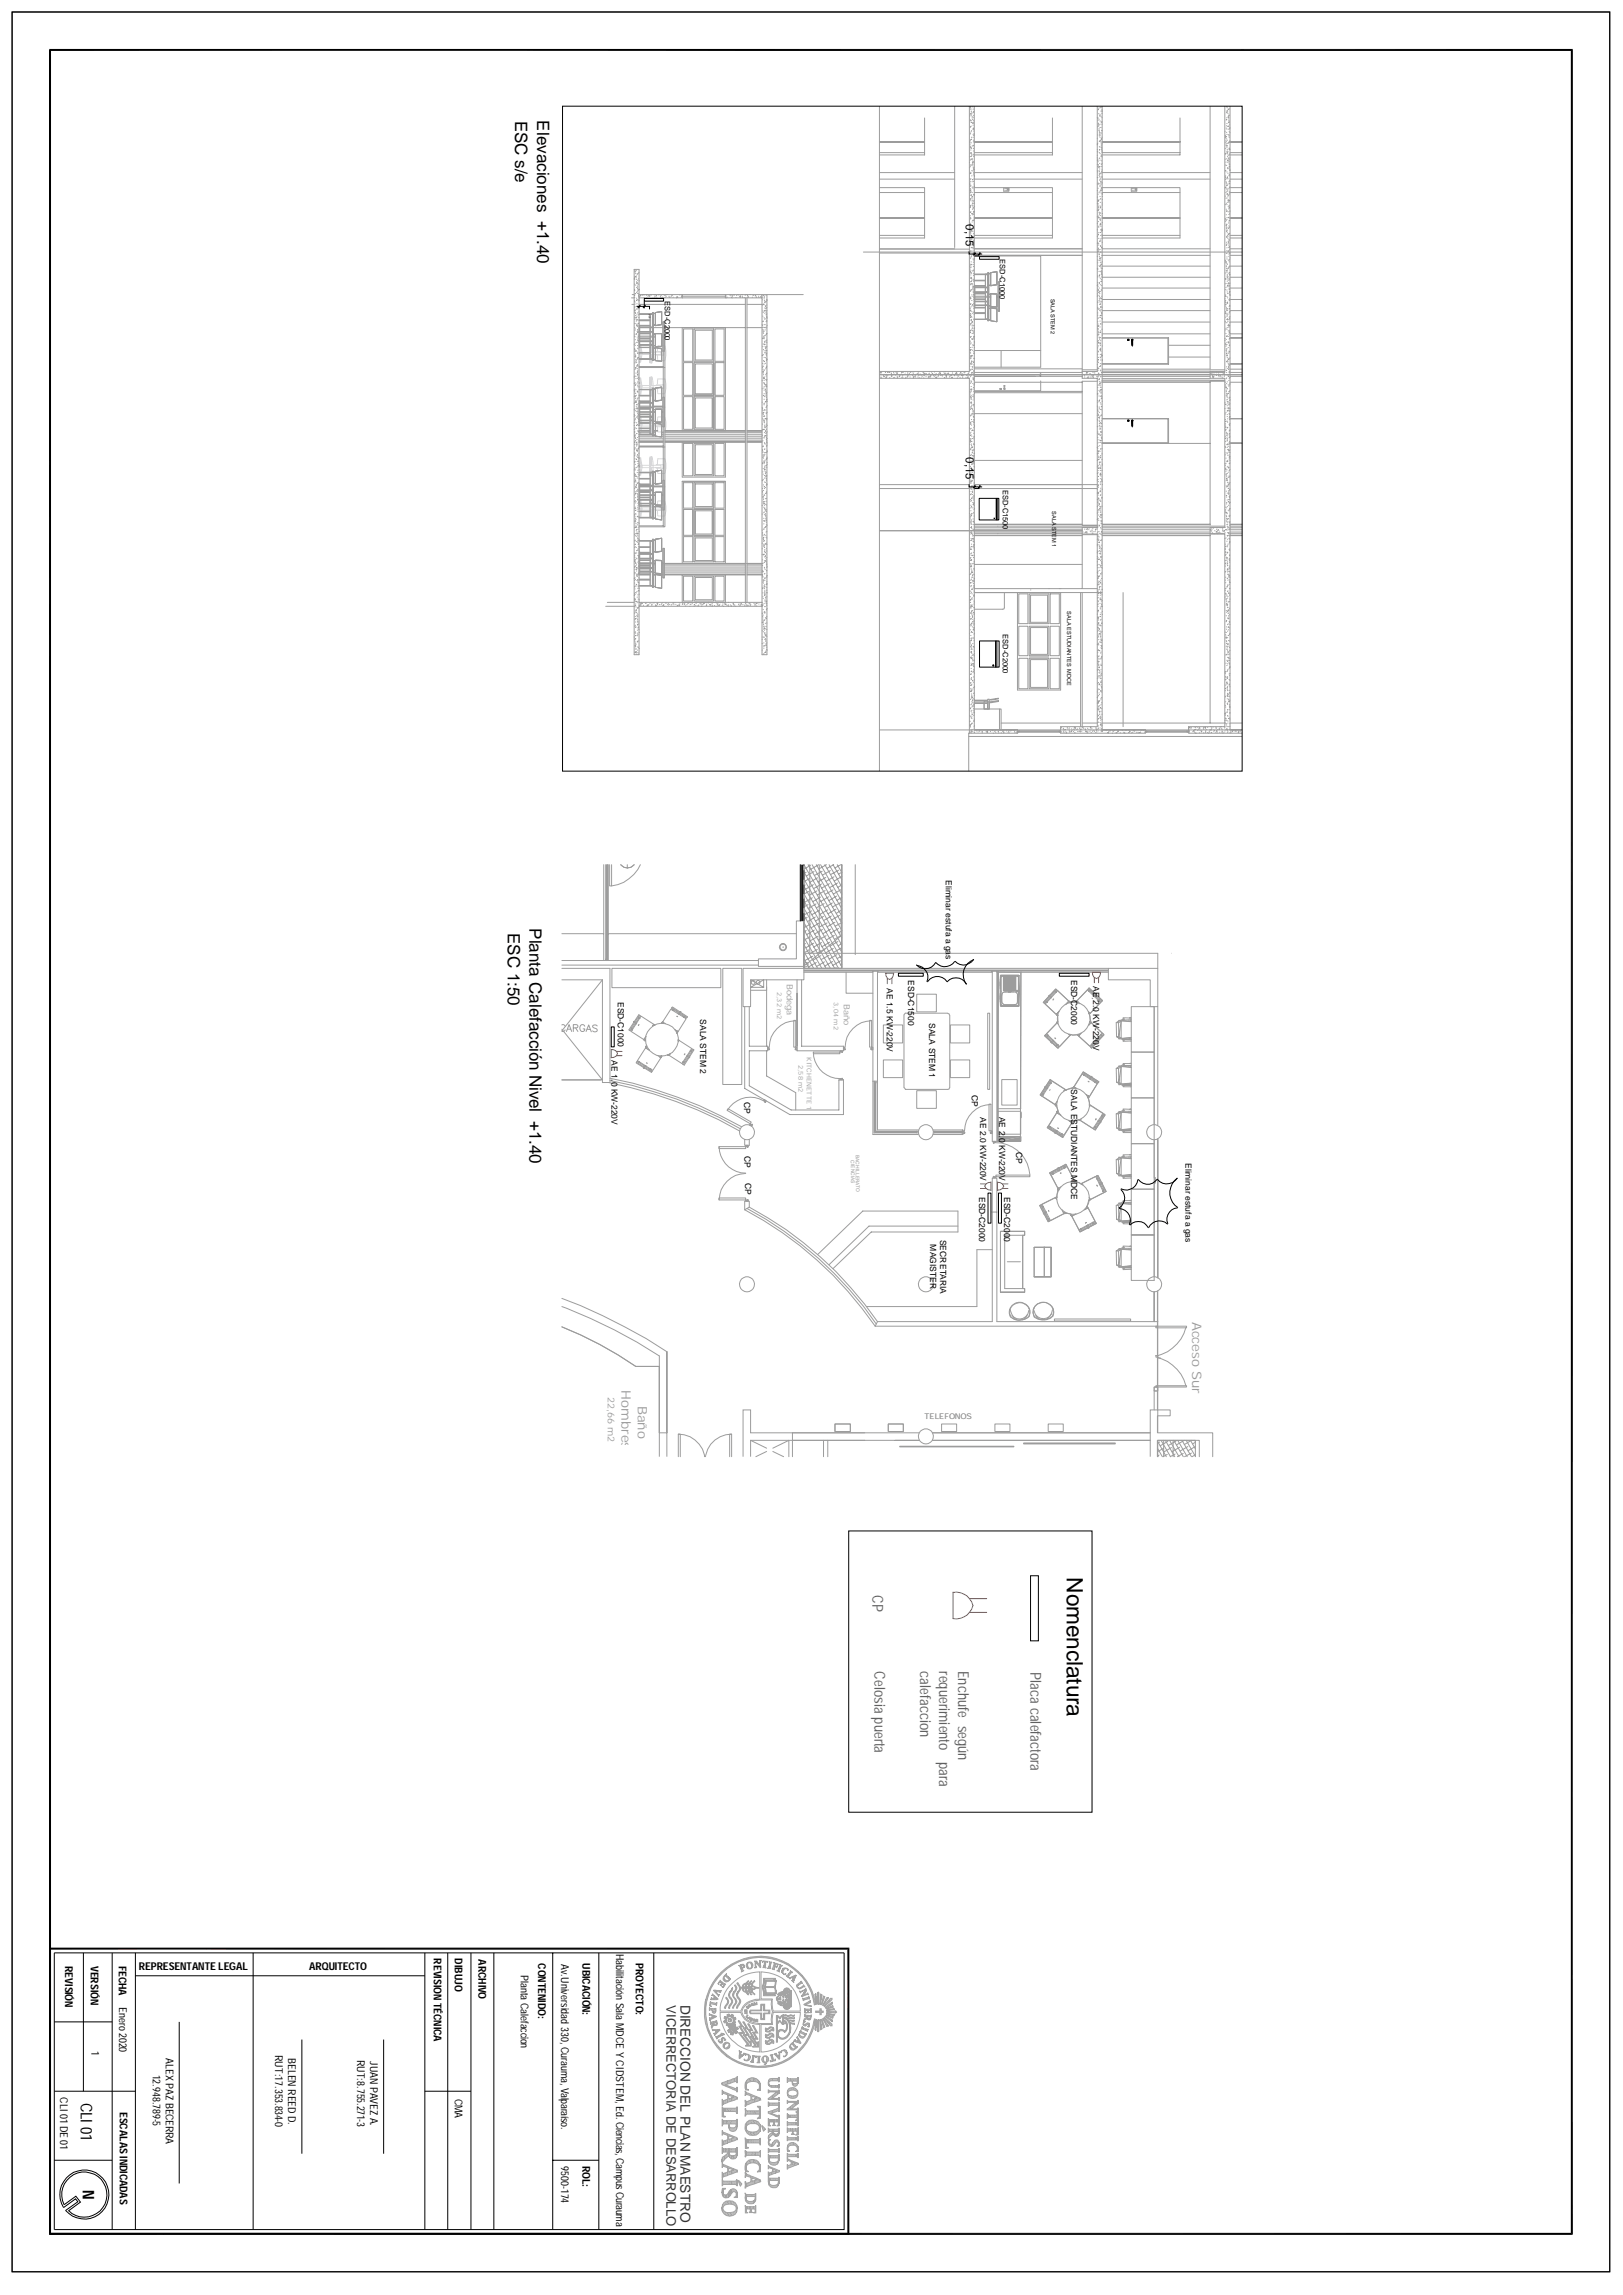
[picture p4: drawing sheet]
<svg xmlns="http://www.w3.org/2000/svg" width="420mm" height="594mm" viewBox="0 0 420 594" stroke-linecap="round" stroke-linejoin="round" font-family="sans-serif">
<defs><g id="words">
<text font-size="5.8" x="276.2" y="408.3" transform="rotate(90 276.2 408.3)">Nomenclatura</text>
<g font-size="4.4">
<text x="133.3" y="31.3" transform="rotate(90 133.3 31.3)">ESC s/e</text>
<text x="139" y="31.1" transform="rotate(90 139 31.1)">Elevaciones +1.40</text>
<text x="131.5" y="241.6" transform="rotate(90 131.5 241.6)">ESC 1:50</text>
<text x="137.1" y="240.3" transform="rotate(90 137.1 240.3)">Planta Calefacción Nivel +1.40</text>
</g>
<g font-size="4.1">
<text x="20.9" y="544.3" transform="rotate(90 20.9 544.3)">CLI 01</text>
<text x="21.4" y="567" transform="rotate(90 21.4 567)">N</text>
</g>
<g font-size="3.9" fill="#636466">
<text x="225.9" y="412.9" transform="rotate(90 225.9 412.9)">CP</text>
<text x="226.4" y="432.6" transform="rotate(90 226.4 432.6)">Celosia puerta</text>
<text x="238.3" y="432.6" transform="rotate(90 238.3 432.6)">calefaccion</text>
<text x="243.2" y="432.6" transform="rotate(90 243.2 432.6)">requerimiento</text>
<text x="248.1" y="432.5" transform="rotate(90 248.1 432.5)">Enchufe según</text>
<text x="266.8" y="432.9" transform="rotate(90 266.8 432.9)">Placa calefactora</text>
<text x="243.2" y="456" transform="rotate(90 243.2 456)">para</text>
</g>
<text font-size="3.6" fill="#333" x="176.2" y="518.9" transform="rotate(90 176.2 518.9)">DIRECCION DEL PLAN MAESTRO</text>
<g font-size="3.4" fill="#9c9c9c">
<text x="308.6" y="342.1" transform="rotate(90 308.6 342.1)">Acceso Sur</text>
<text x="160.9" y="359.9" transform="rotate(90 160.9 359.9)">Hombres</text>
<text x="165.1" y="363.9" transform="rotate(90 165.1 363.9)">Baño</text>
</g>
<text font-size="3.4" fill="#333" x="172.6" y="519.1" transform="rotate(90 172.6 519.1)">VICERRECTORIA DE DESARROLLO</text>
<g font-size="3">
<text x="250" y="58.1" transform="rotate(90 250 58.1)">0,15</text>
<text x="250" y="118.3" transform="rotate(90 250 118.3)">0,15</text>
</g>
<g font-size="2.8">
<text x="16.8" y="508.8" transform="rotate(90 16.8 508.8)">REVISIÓN</text>
<text x="23.5" y="508.9" transform="rotate(90 23.5 508.9)">VERSIÓN</text>
<text x="30.7" y="508.8" transform="rotate(90 30.7 508.8)">FECHA</text>
<text x="35.9" y="509.8">REPRESENTANTE LEGAL</text>
<text x="80" y="509.8">ARQUITECTO</text>
<text x="112.4" y="507" transform="rotate(90 112.4 507)">REVISION TÉCNICA</text>
<text x="117.8" y="507" transform="rotate(90 117.8 507)">DIBUJO</text>
<text x="123.9" y="507.1" transform="rotate(90 123.9 507.1)">ARCHIVO</text>
<text x="139.4" y="508.2" transform="rotate(90 139.4 508.2)">CONTENIDO:</text>
<text x="145.3" y="508.4" transform="rotate(90 145.3 508.4)">Av.Universidad 330, Curauma, Valparaíso.</text>
<text x="150.8" y="508.1" transform="rotate(90 150.8 508.1)">UBICACIÓN:</text>
<text x="159.5" y="505.8" transform="rotate(90 159.5 505.8)">Habilitación Sala MDCE Y CIDSTEM, Ed. Ciencias, Campus Curauma</text>
<text x="164.6" y="508.1" transform="rotate(90 164.6 508.1)">PROYECTO:</text>
<text x="134.8" y="511.3" transform="rotate(90 134.8 511.3)">Planta Calefaccion</text>
<text x="30.8" y="519.6" transform="rotate(90 30.8 519.6)">Enero 2020</text>
<text x="23.7" y="531" transform="rotate(90 23.7 531)">1</text>
<text x="42.9" y="532.7" transform="rotate(90 42.9 532.7)">ALEX PAZ BECERRA</text>
<text x="71.2" y="531.9" transform="rotate(90 71.2 531.9)">RUT:17.353.834-0</text>
<text x="74.6" y="532.8" transform="rotate(90 74.6 532.8)">BELEN REED D.</text>
<text x="92.5" y="533.2" transform="rotate(90 92.5 533.2)">RUT:8.755.271-3</text>
<text x="95.8" y="533.6" transform="rotate(90 95.8 533.6)">JUAN PAVEZ A.</text>
<text x="39.5" y="537" transform="rotate(90 39.5 537)">12.948.789-5</text>
<text x="15.6" y="542.9" transform="rotate(90 15.6 542.9)">CLI 01 DE 01</text>
<text x="117.8" y="543.3" transform="rotate(90 117.8 543.3)">CMA</text>
<text x="31" y="546.7" transform="rotate(90 31 546.7)">ESCALAS INDICADAS</text>
<text x="145.3" y="560.7" transform="rotate(90 145.3 560.7)">9500-174</text>
<text x="150.8" y="560.6" transform="rotate(90 150.8 560.6)">ROL:</text>
</g>
<text font-size="2.5" fill="#9c9c9c" x="157.4" y="361.5" transform="rotate(90 157.4 361.5)">22,66 m2</text>
<g font-size="2.2">
<text x="244.9" y="227.8" transform="rotate(90 244.9 227.8)">Eliminar estufa a gas</text>
<text x="229.6" y="255.7" transform="rotate(90 229.6 255.7)">AE 1.5 KW-220V</text>
<text x="235.1" y="253.7" transform="rotate(90 235.1 253.7)">ESD-C1500</text>
<text x="277.3" y="253.6" transform="rotate(90 277.3 253.6)">ESD-C2000</text>
<text x="283" y="255.2" transform="rotate(90 283 255.2)">AE 2.0 KW-220V</text>
<text x="159.9" y="259.3" transform="rotate(90 159.9 259.3)">ESD-C1000</text>
<text x="181.3" y="263.8" transform="rotate(90 181.3 263.8)">SALA STEM 2</text>
<text x="240.5" y="264.8" transform="rotate(90 240.5 264.8)">SALA STEM 1</text>
<text x="158.3" y="274.5" transform="rotate(90 158.3 274.5)">AE 1.0 KW-220V</text>
<text x="277.3" y="281.9" transform="rotate(90 277.3 281.9)">SALA ESTUDIANTES MDCE</text>
<text x="192.6" y="285.2" transform="rotate(90 192.6 285.2)">CP</text>
<text x="251.5" y="283.4" transform="rotate(90 251.5 283.4)">CP</text>
<text x="253.7" y="289.1" transform="rotate(90 253.7 289.1)">AE 2.0 KW-220V</text>
<text x="258.7" y="289" transform="rotate(90 258.7 289)">AE 2.0 KW-220V</text>
<text x="192.7" y="299.3" transform="rotate(90 192.7 299.3)">CP</text>
<text x="263.1" y="298.2" transform="rotate(90 263.1 298.2)">CP</text>
<text x="306.9" y="301" transform="rotate(90 306.9 301)">Eliminar estufa a gas</text>
<text x="192.9" y="306.1" transform="rotate(90 192.9 306.1)">CP</text>
<text x="253.5" y="309.8" transform="rotate(90 253.5 309.8)">ESD-C2000</text>
<text x="259.9" y="309.8" transform="rotate(90 259.9 309.8)">ESD-C2000</text>
<text x="240.8" y="322.1" transform="rotate(90 240.8 322.1)">MAGISTER</text>
<text x="243.4" y="320.9" transform="rotate(90 243.4 320.9)">SECRETARIA</text>
</g>
<g font-size="2.2" fill="#9c9c9c">
<text x="203.7" y="254.6" transform="rotate(90 203.7 254.6)">Bodega</text>
<text x="218.4" y="260" transform="rotate(90 218.4 260)">Baño</text>
</g>
<text font-size="2" fill="#9c9c9c" x="239.4" y="367.3">TELEFONOS</text>
<g font-size="1.9">
<text x="258.8" y="67.1" transform="rotate(90 258.8 67.1)">ESD-C1000</text>
<text x="172.1" y="77.9" transform="rotate(90 172.1 77.9)">ESD-C2000</text>
<text x="259.6" y="126.7" transform="rotate(90 259.6 126.7)">ESD-C1500</text>
<text x="259.6" y="164.1" transform="rotate(90 259.6 164.1)">ESD-C2000</text>
</g>
<g font-size="1.7" fill="#9c9c9c">
<text x="201.2" y="256.8" transform="rotate(90 201.2 256.8)">2,32 m2</text>
<text x="215.9" y="259.4" transform="rotate(90 215.9 259.4)">3,04 m2</text>
<text x="206.7" y="275.6" transform="rotate(90 206.7 275.6)">2,58 m2</text>
<text x="208.9" y="273.5" transform="rotate(90 208.9 273.5)">KITCHENETTE 1</text>
</g>
<g font-size="1.4">
<text x="272" y="77.3" transform="rotate(90 272 77.3)">SALA STEM 2</text>
<text x="272.4" y="132.3" transform="rotate(90 272.4 132.3)">SALA STEM 1</text>
<text x="276.3" y="158.2" transform="rotate(90 276.3 158.2)">SALA ESTUDIANTES MDCE</text>
</g>
<g font-size="1.3" fill="#9c9c9c">
<text x="221.6" y="298.9" transform="rotate(90 221.6 298.9)">BACHILLERATO</text>
<text x="220.3" y="300.3" transform="rotate(90 220.3 300.3)">CIENCIAS</text>
</g>
<text font-size=".6" x="168" y="81.3" transform="rotate(90 168 81.3)">0,15</text>
</g></defs>
<path d="M273.3 256l3.8 3.6 .8-.1 .9-.4 3.1-3.4 3.5 3.4-3.4 3.4 .4 2.1 3.4 3.3-3.2 3.3-3.7-3.3h-1.2l-.5-.1-3.3 3.5-3.5-3.2 3.5-3.6-.1-1.6-3.7-3.4zM267.7 322.9h4.4v7.6h-4.4M270.3 322.8v7.5" fill="none" stroke="#9c9c9c" stroke-width=".26"/>
<g fill="#9c9c9c">
<path d="M258.3 294.3h5.9l-5.9 1.2z"/>
<path d="M258.3 295.5l5.9-1.2v1.2z"/>
</g>
<g fill="none" stroke="#9c9c9c" stroke-width=".26">
<path d="M226 251.5l-.1-.2h1.3v.2M258.3 251.6l5.9 .1v42.5h-6zM258.3 251.3v44.2l.1-44M258.4 251.3l-.1 .2M258.9 253.6h.1M258.9 254h.1M258.9 254.2v.1M258.9 254.4v.1M258.9 254.6v1.1M258.9 255.9v.1M258.9 257.2v1.3M258.9 258.6v.1"/>
<path d="M258.9 259.2h.1M258.9 257.8l.1 2.5M259 252.5l4.7-.1 .1 .2 .1 4.6-.2 3.3-4.7-.1zM259 253.5h.1M259 252.6l-.1 2.6M259.1 252.6h.1M259.1 252.8l.1 .1M259.1 252.9h.1M259.1 252.4l-.1 .1M259.2 252.4h4.5l.1 .2M259.2 252.9l.2-.3-.3 .3v7.2M259.2 252.9v7.2"/>
<path d="M259.2 256.6h.1M259.2 252.5l-.1 .1M259.4 252.6h.1M259.3 257.5v1.7M259.4 252.6h4l.3 .3-.3-.3zM259.4 257.1l.7-.3h2a1 1 0 0 1 1.1 .2 1 1 0 0 1 .2 1.1v.9a.92 .92 0 0 1-1.1 1.2h-1.2a1.39 1.39 0 0 1-1.5-.4 1.39 1.39 0 0 1-.3-1.5zM259.4 252.7h-.2v.2M259.4 257.4v.1M259.4 259.4v.1M259.5 257.1v.1M259.6 259.8h.1M259.8 256.3h.1"/>
<path d="M259.8 256.4v-3.6v3.6M259.8 252.8h.1M259.8 256.9h.1M259.9 260l.1 .1M260 256.3l-.1-3.5 .1 3.6M260.1 252.8v3.6M260.1 256.8h2.5M260.2 252.8v3.6M260.3 256.3h.1M260.3 256.4v-3.6v3.6l.1-3.6v3.6M260.3 252.8h.1M260.4 256.3h.1"/>
<path d="M260.6 256.3l-.1-3.5 .1 3.6M260.7 252.8v3.6M260.8 252.8v3.6M260.9 256.3h.1M260.9 256.4v-3.6v3.6l.1-3.6v3.6M260.9 252.8h.1M261 256.3h.1M261.1 252.8v3.6M261.2 252.8v3.6M261.3 252.8v3.6M261.4 252.8v3.6M261.5 256.3h.1"/>
<path d="M261.5 256.4v-3.6v3.6l.1-3.6v3.6M261.5 252.8h.1M261.6 256.3h.1M261.7 252.8v3.6M261.8 252.8v3.6M261.9 252.8v3.6M262 252.8v3.6M262 256.3h.1M262 256.4v-3.6l.1 3.6 .1-3.6v3.6M262 252.8h.2M262.2 256.3h.1M262.3 252.8v3.6"/>
<path d="M262.4 252.8v3.6M262.5 252.8v3.6M262.6 252.8v3.6M262.6 256.3h.1M262.6 256.4v-3.6l.1 3.6 .1-3.6v3.6M262.6 252.8h.2M262.8 256.3h.1M262.8 256.8l.1 .1M262.9 252.8v3.6M263 260h.1M263 252.8v3.6M263.1 256.6h.3"/>
<path d="M263.1 256.4h.3l-.1 .4-.2-.2zM263.1 257h.1M263.2 256.4l-.1 .1M263.2 256.3h.1M263.3 256.4l.1 .1M263.3 259.6v.1M263.4 252.6h.1M263.4 252.6l.2 .1M263.4 252.6v.1M263.4 257.4h.1M263.4 257.6v1.8M263.7 252.9v7.2z"/>
<path d="M263.7 252.5h.1M263.7 252.8v.1M263.7 256.6h.1M263.7 252.5v7.9M264.3 251.5l-.1 35.5h-5.9M270.9 259.2l.1 .2zM270.9 259.2l.2 .2M271 259.4l-.2-.2 .2 .3M271.5 257.8l.2-.2zM271.7 257.6l-.2 .2M271.7 257.7h.1M271.9 258.2l.2-.2-.1 .2"/>
<path d="M272 258h.1M272 258.3h.1M272.8 258.6l-.2 .3M273.2 256.8l.2 .1zM273.3 256l.3 .3-3.2 3.4-.3-.2zM273.3 256.7l.1 .2M273.5 256.2l-3.2 3.4M276.5 259.3l.4 .1zM276.9 259.4l-.3-.2 .4 .2M277 259.3l-.3-.2 .2 .2-.2-.2-.9 1 .9-1-2.9-2.7-3.2 3.5 2.9 2.7M277 259.4h.1M277.1 259.3l-.1 .1"/>
<path d="M278.5 259.4l.4-.2zM278.5 259.3l.4-.2-.4 .3M278.5 259.4h.1M278.5 259.3h.1M278.5 259.3v.1M278.8 259.1l2.7-2.8 3.4 3.2-2.7 2.9M278.8 259.1l.8 .7M278.8 259.1l-.3 .2M278.8 259.1l.7 .7M278.9 259.1l-.4 .2M279 259.2l-.4 .2M281.9 255.9l-.2 .2 3.4 3.2 .3-.3-3.5-3.3v.2l3.3 3.2"/>
<path d="M281.9 256.6l.2-.1zM282 256.4l-.1 .2M282.1 256.5l-.2 .2M282.1 256.4l-.2 .2M282.7 258.4l.2 .1M283.2 257.8l.3 .1M283.2 257.9h.3M283.3 257.7h.1M283.4 258h.1M283.6 257.4l.2 .1M283.7 257.4l.2 .1M283.7 257.3l.2 .1"/>
<path d="M284.6 258.8l-.2 .2M284.6 258.9l-.1 .2 .1-.2M226 279.9h1.2M259.1 260.1l.3 .2M259.1 260.1l.3 .3h4l.3-.3-.3 .2M259.1 260.1v.1M259.1 260.3l.1 .1M259.2 260.1v.2h.2M259.2 260.1v.1M259.2 260.5h4.5M259.3 279.5h4v6.6h-4zM259.3 260.3h.1"/>
<path d="M259.4 260.3h4M260.2 260.1h2.5M263.6 260.2l-.2 .1M263.7 260.1h.1M263.7 260.1v.1M263.7 260.3v.1M270.6 267.9l.2-.1 3.4 3.2-.4 .3-3.4-3.2 .2-.2 3.4 3.3M271.2 268.2l.2-.2zM271.3 268l-.1 .2zM271.3 267.9l-.2 .3M271.9 279.5l4.1 2.7 2-.8 2.4-4 4 2.6-2.6 4.3 .2 1.7 4.1 2.6-2.6 3.9-4.2-2.7-1.5 .4-2.6 4.2-4.1-2.5 2.8-4.4-.8-1.5-3.9-2.6zM272 269.7l.3 .2z"/>
<path d="M272 269.7l.2 .2M272 279.6l-2.5 3.9-.2-.1 2.6-3.9 .3 .2-2.5 4-.2-.2M272.5 269.4h.1M272.5 269.2l.1 .4zM272.7 269.4h.1M273 268.7l.3 .2M273.6 262.5v.3zM273.6 262.5l.2 .4M273.6 264.8l.4 .3zM273.6 270.6l.3-.1-.2 .1M273.6 264.8l-2.7 2.8 3.4 3.3 2.7-2.9-.3-.2 .3 .2M273.6 262.4l.1 .5"/>
<path d="M273.6 262.4l.2 .4M273.6 262.8l.1 .1M273.7 264.4l-.1 .4M273.7 262.9h.1M273.8 270.4l-.2 .1M273.8 264.4l-.2 .4M273.8 264.6l-.1 .3 .1-.4-.2 .3M273.8 262.8h.1M273.8 262.8v.1M274.2 261.8l-.7 .8 .7-.8M276.9 267.8h.1M277.1 267.9h-.2h.3"/>
<path d="M277.1 267.8l-.2 .1M279 267.9l.3 .1zM279 267.9l.4 .1M279 267.9h.1M279.9 267.4l-.7 .8M280.4 277.7l3.9 2.5M280.5 277.5l4 2.5-.3 .4-4-2.6zM280.6 278.4l.2-.2-.1 .2M280.7 278.2l-.2 .1M281.7 279.9l.2 .1M281.8 261.8l.4 .6-.4-.5M281.9 265.3l.5-.6-.5 .7"/>
<path d="M282 262.1l-.1 .3zM282 262.2l-.1 .2 .2-.2M282.1 264.4l.3 .4-.1-.4M282.1 262.3v.2M282.1 279.3h.1M282.2 264.4l.1 .4M282.2 279.1h.1M282.3 264.4l3 3-3.2 3.4-2.9-2.6 .6-.8M282.3 264.4l.1 .4M282.3 279.4v.1M282.4 279.2l-.2-.1-.1 .2h.3M282.4 278.6l.3 .2"/>
<path d="M282.5 270.3l.2 .2zM282.5 270.4l.2 .2zM282.5 270.4l.2 .1M282.6 270.3l.2 .1zM282.6 278.9l-.2-.3 .3 .3M282.8 270.4l-.3-.1 .3 .2M283.1 268.7h.1M283.2 268.6l-.2 .2M283.5 269.3l.4-.1zM283.5 280v.2zM283.5 269.3h.1M283.7 269.1h.1"/>
<path d="M283.9 269.2h.1M284.1 269.7l.2-.1zM284.3 269.6l-.2 .2M284.9 267.9l.1 .1M285.1 267.9l-.2-.1 .2 .2M285.5 267.5l.3 .4-3.3 3.4-.2-.3zM285.7 267.8l-3.3 3.4M289 264.7l.1 3.7M289 276.6l.1 3.5M289.5 264.4l-.5 .3h.6l.6-.3-.6 4v-3.7M289.6 268.6l1.4 .7 .1-.2-1-.5M289.6 268.7l-.5-.3h.5l.6 .3"/>
<path d="M289.6 268.7v.3l.6-.1M289.6 268.7l.3 .1M289.6 268.7h.1M289.8 264.2l-.2 .1M289.8 276.1l-.2 .1M290 264.4l1.1-.5-.1-.2-1.5 .8M290 276.2l1.1-.6-.1-.1-2 1.1h.6l.6-.4-.6 3.9v-3.5M290.1 264.4h.1v4.3M290.1 264.1l-.5 .1M290.1 276.2h.1v4.3M290.1 276l-.5-.1v.2M290.2 264.3l2.7 .2"/>
<path d="M290.2 276.1l2.7 .2M290.4 264.1l2.5 .3M290.4 276l2.5 .2M292.3 264v.4M292.3 275.8v.4M292.4 268.7v.3M292.4 275.3l.2-.1zM292.4 263.5l.2-.1 .1 .1M292.4 263.5h.1M292.5 275.3h.1M292.6 275.2l.1 .1M292.7 264v.4"/>
<path d="M292.7 268.6v.4M292.7 275.8v.4M292.7 269.5l.1 .1M292.9 272.3h5.9v11.9h-5.9zM292.9 260.6h5.9v11.7h-5.9zM292.9 269h-2.2v.1h2.2M292.9 269h-2.2v.6l2.2-.1M292.9 263.5h-2.2v.5h2.2M292.9 275.3h-2.2v.5h2.2M292.9 268.6l-2.4 .3M292.9 268.5l-2.6 .3M226 293.7h11.7"/>
<path d="M227.2 292.5h10.5M256.9 295.5h1.2M258.3 287.7h5.9v5.9h-5.9zM258.3 294.3h5.9h-5.9v1.2h5.9v-1.2v1.2h-5.9M264.2 287.9l.1 1.5zM270 283.3h.2M270.1 283.4l-.2-.1 .2 .1M270.6 281.2l-.1 .3M270.7 281.3l-.2 .2M270.7 281.2l-.2 .3M270.9 281.7h.1M271 281.6l-.1 .1 .2 .1v-.2"/>
<path d="M271.2 281.7h.1M271.3 291.7l3.9 2.6M271.4 291.6l3.9 2.5-.2 .3-4-2.5zM271.9 280.3l.1 .1zM271.9 280.3l.2 .1zM271.9 282.1l-.2 .2M271.9 280.4l.1 .1M271.9 291.8v-.2v.3M271.9 291.6l-.1 .2M273 293.2l.3 .1M273 293.2l.2 .1h-.2M273 293.2h.1"/>
<path d="M273.2 285.9l.2 .3zM273.2 285.9l.3 .3M273.3 286.2h.2M273.3 292.7h.1M273.4 292.7l.2 .2M273.4 292.6l.3 .1M273.5 286.1l-.3-.3 .2 .4M273.5 286.1h.1M273.5 286.1v.1M273.6 288.1l1.1 .6M273.6 292.9h.1M273.6 285.1l-.5 .9"/>
<path d="M273.6 292.7v.2M273.7 285l-.6 1M273.8 287.8l-.1 .4zM273.8 287.8l-.1 .3 .1-.4-.1 .4 .1-.4h-.2v.4M273.9 292l.2 .1M274.6 288.7l-1-.7-2.1 3.4 3.9 2.4 2.1-3.3M274.8 293.5l-.1 .2zM274.8 293.5l-.1 .3M274.9 293.6l-.1 .2zM275.5 282.3h.3M275.6 282.2l.2 .1zM275.6 282.3h.2z"/>
<path d="M275.6 282.1l.3 .1M275.6 282.2h.2M275.7 282l-.4 .5zM275.7 282l-3.3-2.1-2.6 3.9 3.3 2.1 .3 .3-.3-.2M275.7 282.1l.3 .1zM276.6 290l.9 .5-.8-.5M277.4 290.5l.4-.3-.3 .3M277.7 281.6l.3-.2zM277.8 290.2l-.3 .3 .3-.2M277.8 290.2h-.2h.3M277.8 290.2l-.5 .2M278 281.4l-.2 .3"/>
<path d="M278.1 281.5l-.4 .2 .4-.3-.4 .3 2.5-3.7 3.9 2.6-2.1 3.3-.8-.5 .8 .5M278.7 281.8l-.7-.5 .8 .5M279.3 290h.4M280 289.5l-.3 .5zM281.7 283.7v.5M281.8 284.1v.1M281.8 284.2h.1M281.8 283.8v.4M281.9 283.8l-.1 .4M282 286.1l.1 .2-.1-.3 .2 .2M282.3 286.1l-.3 .3 .3-.3 3.3 2.1-2.6 4-3.7-2.2h.4l-.4-.1h.4M283.2 291.7l.3 .1z"/>
<path d="M283.3 291.7l.2 .1zM283.3 291.6l.2 .1M283.6 280l-.1 .2M283.7 280l-.1 .2zM283.7 289.6l-.1 .2M284.4 290l.2 .1-.2 .2-.2-.1zM284.4 290.3v.1M284.4 290h.1M284.8 290.6h.1M284.8 290.6l.2-.2-.1 .2M284.9 290.4l-.1 .1M285.2 288.8l.1 .1h-.1"/>
<path d="M285.2 288.7l.2 .2M285.9 288.4l-2.5 4 .1 .1 2.6-3.9-.2-.2-.1-.1-2.7 3.9 .3 .2M289 288.3l.1 3.7M289.6 280.5l1.4 .6 .1-.1-1-.5M289.6 292.3l1.4 .6 .1-.2-1-.4M289.6 280.5l-.5-.4h.5l.6 .4M289.6 280.5v.3l.6-.1M289.6 280.5v.1h.3M289.6 292.3l-.5-.3h.5l.6 .3M289.6 292.3v.3h.6M289.6 292.3v.2l.3-.1M289.6 280.5h.1"/>
<path d="M289.6 292.3h.1M289.8 287.9l-.2-.1v.2M289.8 299.7l-.2 .1M290 288.1l1.1-.6-.1-.2-2 1h.6l.6-.3-.6 4v-3.7M290 299.9l1.1-.5-.1-.2-2 1h.6l.6-.3-.6 3.9v-3.6M290.1 288h.1v4.3M290.1 287.8h-.5M290.1 299.9h.1v4.3M290.1 299.6l-.5-.1v.2M290.2 299.8l2.7 .1M290.3 280.6l2.6-.2-2.4 .3M290.4 287.8l2.5 .3-2.7-.2"/>
<path d="M290.4 299.6l2.5 .3M292.3 287.7v.3M292.3 299.4v.5M292.4 280.5v.2M292.4 292.3v.3M292.4 287.2l.2-.1zM292.4 298.9l.2-.1zM292.5 287.2h.2M292.5 298.9h.1M292.6 298.8l.1 .1M292.7 293.2h.1M292.7 280.5v.2"/>
<path d="M292.7 287.7v.3M292.7 292.2v.4M292.7 299.4v.5M292.7 281.3h.1M292.9 284.2h5.9v11.9h-5.9zM292.9 280.7h-2.2v.3h2.2M292.9 280.8h-2.2v.5h2.2M292.9 292.6h-2.2v.2l2.2-.1M292.9 292.7l-2.2-.1v.6h2.2M292.9 287.2l-2.2-.1v.6h2.2M292.9 298.9h-2.2v.6l2.2-.1M292.9 296.1v11.7h5.9v11.9h-5.9v-11.9h5.9v-11.7z"/>
<path d="M292.9 292.2l-2.4 .3M292.9 292.2l-2.6 .2M259 318.7h6.3h-6.3v15.8h6.3v-.9h-5.2v-13.8h5.2v-1.1v1.1h-.5v13.8h.5v.9h-6.3zM264.8 319.8v13.8M269.4 312l2.1 4.1-.1 .1-2.2-4.1 .4-.2 2.1 4.1-.2 .1M269.9 312.4l.2-.1zM270.1 314l.1 .3M270.1 312.4l-.2 .2M270.2 313.9v.4v-.3M270.6 313.7h.2v.2l-.1 .1zM270.7 314h.1M270.8 313.7h.1"/>
<path d="M271.4 313.3l.1 .3M271.5 315.5h.2zM271.6 315.4l-.2 .1 .3-.1M271.7 303.6l4.2-2.2 2.4 4.5 1.1 .2 .4 .4 4.4-2.2 2.1 4.1-4.4 2.3-.5 1.5 2.4 4.5-4.2 2.2-2.4-4.6-.8-.2-1 .1-4 2.1-2.2-4.2 4.4-2.2 .3-2.2zM271.7 315.5l-.2 .1M271.8 303.6l4.1-2.2 .3 .4-4.3 2.1zM272.5 303.7v.2zM272.5 303.8v.1M273.3 309.9l.3 .6zM273.3 309.9l-3.6 1.8 2.2 4.2 3.5-1.7-.4-1 .4 1M273.4 310.2l.2-.1zM273.6 310.1l-.1 .1"/>
<path d="M273.6 309.9l-.2 .3 .2-.2M273.9 307.7l.8-.5zM274 307.7l-.1 .3v-.3l.2 .4-.1-.5 .1 .4M274 302.3l-.2 .1M274.1 307.6v.4zM274.1 302.3l-.3 .2 .3-.1M274.1 302.9h.1M274.2 303.1h.1M274.2 302.7v.4v-.3M274.3 302.9v.1M274.6 303.7l-.1 .1M274.6 303.7h.1"/>
<path d="M275.3 314h.5zM275.4 314.1l.4-.2-.5 .1h.5l-.4 .2 .5-.1M275.5 302.1l.1 .2zM275.5 302.1l.3 .1M276 301.6l-4.1 2.2M277.2 306l.8-.6-1.7-3.4-4.2 2.2 1.8 3.5M277.2 314.5l.4 .2M277.2 314.6l.3 .2M277.2 314.5l.3 .3M277.2 314.5h.1M277.2 314.5v.1M277.2 314.6h.1"/>
<path d="M277.3 314.4l-.1 .1M277.8 305.6l.4 .3-.3-.3M277.9 305.5l.3 .4zM277.9 305.5l.3 .4M278 305.4l-.8 .5M278.1 305.9h.2M279.4 318.5l4.1-2.2 .3 .4-4.2 2.2zM279.7 318.1l.1 .1zM279.8 318.1l.1 .1M279.9 306.5h.3zM280 306.5h.2l-.1 .1M280.1 306.3l.2 .4"/>
<path d="M280.2 306.6h.1M280.2 306.5h-.2h.2M280.2 306.7l-.1-.4 3.5-1.8 2.2 4.3-3.6 1.7M280.7 313.2l1-.6-.9 .6M281.2 316.5h-.2M281.4 312.3v.4zM281.4 312.4h.1M281.4 317.4h.1M281.5 312.3h-.2v.5M281.5 312.6l-.1-.3v.4M281.5 317.1h.1M281.6 317.1l.1 .2h-.4"/>
<path d="M281.6 317.1l-.3 .1M281.6 317.8l.1 .1M281.7 312.6l1.8 3.5-4.2 2.2-1.8-3.5 1.1-.5-1.1 .5M281.7 317.8h.2zM281.9 317.8l-.2 .1M282.1 310.4l-.2 .2 .3-.2M282.2 310.5l-.3-.5 .4 .5M282.2 310.4l-.3 .4 .3-.3M282.2 310.5l-.3 .3M282.8 316.5l.1 .2M282.9 316.5v.1zM283 316.4v.2z"/>
<path d="M283 316.5v.1M283 316.4v.2M283.7 316.5l-4.2 2.2M283.9 305.1h.2zM283.9 306.8l.2 .3M284 304.3l2.2 4.2 .1-.1-2.1-4.1-.4 .1 2.1 4.3 .3-.2M284.1 305l-.2 .1 .2-.1M284.1 307h.1M284.1 305.1l-.2 .1M284.6 306.5h.1M284.7 306.6v-.2l-.1 .1v.2M284.9 306.5l-.1 .1"/>
<path d="M285.2 306.1v.3M285.5 308.2l.2-.1zM285.7 308.2l-.2 .1M289 300.2l.1 3.6M289 312.1l.1 3.5M289.6 304.1l1.4 .7 .1-.2-1-.5M289.6 315.9l1.4 .7 .1-.1-1-.6M289.6 304.2l-.5-.4h.5l.6 .4M289.6 304.2v.2l.6-.1M289.6 304.2l.3 .1M289.6 315.9l-.5-.3h.5l.6 .3M289.6 315.9v.4l.6-.1"/>
<path d="M289.6 315.9v.2h.3M289.6 304.2h.1M289.6 315.9h.1M289.8 311.5l-.2 .1M290 311.7l1.1-.6-.1-.1-2 1.1h.6l.6-.5-.6 4v-3.5M290.1 311.6h.1v4.3M290.1 311.5l-.5-.1v.1M290.3 316l2.6-.1-2.4 .2M290.4 311.5l2.5 .2-2.7-.2M292.3 311.3v.3M292.4 304.1v.3M292.4 315.9v.3"/>
<path d="M292.4 310.8l.2-.1zM292.5 310.8h.1M292.6 310.7l.1 .1M292.7 304.1v.3M292.7 311.3v.4M292.7 315.9v.3M292.7 304.9h.1M292.7 316.8h.1M292.9 304.6h-2.2v-.3l2.2 .1h-2.2v.6l2.2-.1M292.9 316.2h-2.2v.3h2.2M292.9 316.3h-2.2v.5h2.2M292.9 310.8h-2.2v.5h2.2"/>
<path d="M292.9 319.7h5.9v11.7h-5.9v-11.7h5.9M292.9 304.1l-2.4 .2M292.9 304l-2.6 .3M260.8 326.6h3.4M261.5 339l-.1 1 .3 .8M261.5 339.1l.9 1.9 .7 .6M261.5 338.6v.2M262 338a2.65 2.65 0 0 1 3.4-.4 2.65 2.65 0 0 1 .9 3.3 3.5 3.5 0 0 1-4.8-.2 2.54 2.54 0 0 1 .5-2.7zM266.4 339.1l-.3 1-.5 .8-.8 .7M266.4 338.6v.1M266.5 339a2.68 2.68 0 0 0-2.5-1.8 2.68 2.68 0 0 0-2.5 1.9M266.5 338.9a1.95 1.95 0 0 1-2 2.7l-1 .1-1-.3-.9-.6"/>
<path d="M267.6 339.1l.9 1.9 .7 .6M267.6 338.6v.2M267.7 322.9h4.4v7.6h-4.4zM267.7 322.9h4.4v7.6h-4.4M268 338a2.69 2.69 0 0 1 3.4-.5 2.69 2.69 0 0 1 1.1 3.3 3.8 3.8 0 0 1-4.8 .1 2.51 2.51 0 0 1 .3-2.9zM270.3 322.8v7.5M272.5 339.1l-.3 .9-.5 .8-.8 .7M272.5 338.5v.1M289 323.8l.1 3.7M289.5 323.5l-.5 .3h.6l.6-.3-.6 4v-3.7M289.6 327.7l1.4 .7 .1-.2-1-.5M289.6 327.8l-.5-.3h.5l.6 .3"/>
<path d="M289.6 327.8v.3h.6M289.6 327.8v.2l.3-.1M289.6 327.8h.1M289.8 323.3l-.2 .2M290 323.5l1.1-.5-.1-.2-1.5 .8M290.1 323.5h.1v4.3M290.1 323.2l-.5 .1M290.2 323.4l2.7 .2M290.4 323.3l2.5 .2M292.3 323.1v.4M292.4 327.8v.3M292.4 322.6h.2z"/>
<path d="M292.5 322.6h.2M292.7 323.1v.4M292.7 327.7v.4M292.7 328.6h.1M292.9 328.1h-2.2v.1h2.2M292.9 328.1h-2.2v.5h2.2M292.9 322.6h-2.2v.5h2.2M292.9 327.7l-2.4 .3M292.9 327.6l-2.6 .3M266 340.2a2.48 2.48 0 0 1-4 .3M272.2 340.2a2.48 2.48 0 0 1-4.1 .2M272.5 340.8a2.58 2.58 0 0 0-2.4-3.7 2.58 2.58 0 0 0-2.3 3.7"/>
<path d="M272.5 340.7a3.7 3.7 0 0 1-4.7 .1M223.9 372.8h14h-6.2"/>
<circle cx="278" cy="263.7" r="4.2"/>
<circle cx="277.8" cy="286" r="4.2"/>
<circle cx="277.8" cy="310.1" r="4.2"/>
</g>
<g fill="#9c9c9c">
<path d="M227.2 251.3v.2z"/>
<path d="M226 251.3h1.2z"/>
<path d="M225.9 251.3v.2z"/>
<path d="M226 251.3l-.1 .2z"/>
</g>
<path d="M226 251.3h1.2zM256.9 251.5h-.2v-.2h1.4v.2" fill="none" stroke="#9c9c9c" stroke-width=".26"/>
<g fill="#9c9c9c">
<path d="M258.1 251.3v.2z"/>
<path d="M256.9 251.3h1.2z"/>
<path d="M256.7 251.3h.2l-.2 .2z"/>
<path d="M256.9 251.3v.2h-.2z"/>
</g>
<path d="M256.9 251.3h1.2M298.9 304.9h.1v1.4l-.1-.2" fill="none" stroke="#9c9c9c" stroke-width=".26"/>
<g fill="#9c9c9c">
<path d="M299 304.9v1.4z"/>
<path d="M298.9 306.1v.2z"/>
<path d="M299 306.1l-.1 .2z"/>
</g>
<g fill="none" stroke="#9c9c9c" stroke-width=".26">
<path d="M156.3 223.8v24.8M157.5 223.8v24.8M145.5 241.7h10.8M157.5 241.7h48.7M226 251.5l-.1-.2h1.3v.2M226 251.3v28.6M227.2 251.3v28.6M256.9 251.3v44.2M258.1 251.3v44.2M145.5 265.3l.4-.1 .4 .5M146.3 266.6l-.4 .4-.4-.1M146.6 267l.7-1.8 .7 1.8"/>
<path d="M146.9 266.4h.8M148.4 266.1l1-.1 .2-.3-.1-.3-1.1-.2v1.8M149 266.1l.6 .9M151.4 265.7a.65 .65 0 0 0-.8-.5 .65 .65 0 0 0-.5 .7v.4a.64 .64 0 0 0 .6 .7 .64 .64 0 0 0 .7-.7h-.4M151.7 267l.7-1.7 .7 1.8M152 266.4l.8 .1M154.6 265.6l-.4-.3-.8 .3 .2 .4 .8 .3 .2 .3v.2l-.4 .3-.8-.3M241.6 292.5h7.7v1.2h-7.7M256 285.8h.5v6.9h-.5zM256.5 285.9a6.9 6.9 0 0 0-6.8 6.8M257.8 295.8a8.9 8.9 0 0 1 8.8 8.3M192.8 313.2a95.3 95.3 0 0 1 33.8 30.1"/>
<path d="M193.4 312.8a94.6 94.6 0 0 1 33.4 29.9M194 312.5a95.2 95.2 0 0 1 33.2 29.6M248 317.4h-23l-10.4 10M257.8 304.2h8.8v.4h-8.8zM299 304.9v1.2M211.7 324.8l11.7-11.3h24.6v5.4h-22.4l-10 9.5M256.9 323.5h-4v14.7h-28.6M226.6 343.3h73.1M227.2 342.1l-.6 1.2M227.2 342.1h29.7v-28.4h1.2v28.4h41.6"/>
</g>
<g fill="#9c9c9c">
<path d="M227.2 251.3v.2z"/>
<path d="M226 251.3h1.2z"/>
<path d="M225.9 251.3v.2z"/>
<path d="M226 251.3l-.1 .2z"/>
</g>
<path d="M226 251.3h1.2zM256.9 251.5h-.2v-.2h1.4v.2" fill="none" stroke="#9c9c9c" stroke-width=".26"/>
<g fill="#9c9c9c">
<path d="M258.1 251.3v.2z"/>
<path d="M256.9 251.3h1.2z"/>
<path d="M256.7 251.3h.2l-.2 .2z"/>
<path d="M256.9 251.3v.2h-.2z"/>
</g>
<g fill="none" stroke="#9c9c9c" stroke-width=".26">
<path d="M227.7 36.6h11.7M227.7 39.5h11.7M227.7 36.7h11.7M227.7 36.8h11.7M227.7 27.6v171.9M239.4 30.5v9.6h-11.7M247.1 27.6v36.5M251 27.6v68.6h-23.3M251 36.9h.1M251 36.6h.1M251 30h.1M251 27.8h.1"/>
<path d="M251.1 33h.1M251.1 37.3h.1M251.1 27.9h.1M251.1 38.1h.2M251.1 29.6h.1M251.1 31.3h.1M251.1 34.7h.1M251.1 36.4h.1M251.1 39.8h.1M251.2 27.7h.1M251.2 34.4h.1M251.2 29.4h.1"/>
<path d="M251.2 27.6h.1M251.2 31h.1M251.2 32.7h.1M251.3 28.3h.1M251.3 28h.1M251.3 39.5h.2M251.3 38.8h.1M251.3 38.3h.1M251.3 36.1h.2M251.3 37.8h.1M251.4 31.2h.1M251.4 32.7h.1"/>
<path d="M251.4 34.1h.1M251.4 37h.1M251.4 28.8h.1M251.4 29.9h.1M251.4 38.2h.1M251.4 31.7h.1M251.5 35.5h.1M251.5 38.4h.1M251.5 39.8h.1M251.5 29.5h.1M251.5 29h.1M251.5 33.8h.1"/>
<path d="M251.5 31.6h.1M251.5 36h.1M251.5 29.4h.1M251.6 30.2h.1M251.6 30.5h.1M251.7 31h.1M251.8 27.7h.1M251.8 32h.2M251.8 31.7h.1M251.8 37.8h.1M251.9 29.1h.1M251.9 30.5h.1"/>
<path d="M251.9 33.4h.1M251.9 34.8h.1M251.9 35.5h.1M251.9 37.6h.2M251.9 32.4h.1M251.9 28.3h.1M251.9 39.9h.1M252 36.3h.1M252 38.4h.1M252 39.1h.1M252 36.7h.1M252 35h.1"/>
<path d="M252 33.3h.1M252 31.1h.1M252 33.2h.1M252 29h.1M252 29.9h.1M252 31.6h.1M252.1 33.4h.1M252.1 28.9h.1M252.1 33.9h.1M252.1 34.6h.1M252.2 27.6v161.3M252.2 36.6h20.3"/>
<path d="M252.2 39.5h20.3M252.2 36.7h20.3M252.2 34.9h.1M252.2 36.8h20.3M272.5 30.5v9.6h-20.3M280.2 27.6v70.3h3.9v38.6h-3.9v1.7h3.9v49.9h-9.5v1.7h21.9v-.9M284.1 30.5h.1M284.1 37.4h.1M284.1 38.7h.1M284.1 37.2h.1M284.1 27.6v68.6h-3.9M284.1 35.8h.1"/>
<path d="M284.1 37.5h.1M284.1 39.2h.1M284.1 30.7h.1M284.1 34.9h.1M284.1 39.3h.1M284.1 37.1h.1M284.1 32.8h.1M284.2 32.7h.1M284.2 31.1h.1M284.2 28.4h.1M284.2 30.5h.1M284.3 28.3h.1"/>
<path d="M284.3 32.1h.1M284.3 31.9h.1M284.4 28h.1M284.4 29.4h.1M284.4 32.6h.1M284.5 30.9h.1M284.5 32.3h.1M284.5 33.8h.1M284.5 33.3h.1M284.5 33.7h.1M284.6 34.1h.1M284.6 34.4h.1"/>
<path d="M284.6 35.2h.1M284.6 36.6h.1M284.6 38h.1M284.6 39.5h.1M284.6 38.8h.1M284.6 38.7h.1M284.6 36.5h.1M284.6 34.9h.1M284.6 30h.1M284.7 35.5h.1M284.7 33h.1M284.7 27.9h.1"/>
<path d="M284.7 38.1h.1M284.7 35.1h.1M284.7 32.1h.1M284.7 29.6h.1M284.7 31.3h.1M284.7 34.7h.1M284.7 36.4h.1M284.7 39.8h.1M284.7 29.9h.1M284.7 34.3h.1M284.8 27.7h.1M284.9 36.3h.1"/>
<path d="M284.9 36.5h.1M285 37h.1M285 28.8h.1M285 30.2h.1M285 31.6h.1M285 33h.1M285.1 34.4h.1M285.1 35.9h.1M285.1 37.3h.1M285.1 38.7h.1M285.1 38.1h.1M285.1 37.7h.1"/>
<path d="M285.1 36h.1M285.2 33.8h.1M285.2 38.5h.1M285.2 27.7h.1M285.2 36h.1M285.2 31.6h.1M285.2 38.2h.1M285.2 30.5h.1M285.2 35.5h.1M285.2 28.8h.2M285.2 37.2h.1M285.2 29.4h.1"/>
<path d="M285.2 39.3h.1M285.2 32.1h.1M285.2 28.4h.1M285.2 38.9h.1M285.3 36.6h20.2M285.3 39.5h20.2M285.3 36.7h20.2M285.3 36.8h20.2M285.3 27.6v161.3M305.5 30.5v9.6h-20.2M313.3 27.6v67.9M317.1 27.6v68.6h-3.8v1.7h3.8v38.6"/>
<path d="M317.1 34.1h.1M317.2 35.5h.1M317.2 37h.1M317.2 38.4h.1M317.2 39.8h.1M317.2 35h.1M317.2 35.7h.1M317.2 35.3h.1M317.3 36.5h.1M317.3 39.8h.1M317.3 35.4h.1M317.3 37.6h.1"/>
<path d="M317.4 36.7h.1M317.4 33.2h.1M317.4 31h.1M317.4 35.4h.1M317.5 27.7h.1M317.5 37.6h.1M317.5 28.8h.1M317.5 30.9h.1M317.5 37.2h.1M317.5 32.6h.1M317.5 31h.1M317.5 34.3h.1"/>
<path d="M317.5 36h.1M317.5 39.3h.1M317.5 29.2h.1M317.6 29.1h.1M317.6 30.5h.1M317.6 32h.1M317.6 33.4h.1M317.6 34.8h.1M317.6 38.2h.1M317.6 37.9h.1M317.7 36.3h.1M317.7 37.6h.1"/>
<path d="M317.7 39.1h.1M317.7 38.7h.1M317.7 27.9h.1M317.8 39.7h.1M317.8 39.4h.1M317.8 28.9h.1M317.8 28.6h.1M317.8 29.4h.1M317.8 39.3h.1M317.8 32.7h.1M317.8 37.1h.1M317.9 28.3h.2"/>
<path d="M317.9 32.7h.1M317.9 37h.1M317.9 30.1h.1M317.9 34.9h.1M318 30.5h.1M318 30.8h.1M318 30.4h.1M318 31.7h.1M318 30h.1M318 28.3h.1M318.1 29.8h.1M318.1 31.2h.1"/>
<path d="M318.1 32.7h.1M318.1 36.9h.2M318.1 31.6h.2M318.1 35.2h.1M318.1 33.5h.1M318.1 38.6h.1M318.2 34.1h.1M318.2 35.5h.1M318.2 36.6h.1M318.2 29.9h.1M318.2 31.8h.1M318.2 38.3h.1"/>
<path d="M318.2 34.9h.1M318.2 33.2h.1M318.2 28.2h.1M318.3 38.4h.1M318.3 39.8h.1M318.3 32.3h.1M318.3 38.7h.1M318.3 33h.1M318.3 36.5h.1M318.3 33.3h.1M318.3 34.3h.1M318.4 36.6h3.1"/>
<path d="M318.4 39.5h3.1M318.4 36.7h3.1M318.4 36.8h3.1M318.4 27.6v161.3M227.7 48.6h11.7v13h-11.7M227.7 49.8h11.7M227.7 56.5h11.7M227.7 56.4h11.7M227.7 44.7h19.4M227.7 46.4h19.4M251 43.4h.1M251 42.1h.1"/>
<path d="M251 40.6h.1M251 44.8h.2M251 46.3h.1M251 47.6h.1M251 47.7h.1M251 47.4h.1M251 53.7h.1M251 58.1h.1M251 58.5h.2M251.1 49.2h.1M251.1 50.6h.1M251.1 52h.1"/>
<path d="M251.1 58.1h.1M251.1 56.7h.1M251.1 51.6h.1M251.1 46.5h.1M251.1 41.5h.1M251.1 58.9h.1M251.1 55h.1M251.1 48.1h.1M251.1 53.7h.1M251.1 43.2h.1M251.1 49.3h.1M251.1 48.2h.1"/>
<path d="M251.1 49.9h.1M251.1 53.3h.1M251.1 55.9h.1M251.2 47h.1M251.2 56.3h.1M251.2 54.9h.1M251.2 53.5h.1M251.2 57.8h.1M251.2 49.2h.1M251.2 48.8h.1M251.2 59.7h.1M251.2 51.4h.2"/>
<path d="M251.2 44.9h.1M251.3 40.5h.1M251.3 41.2h.1M251.3 42.6h.1M251.3 44.8h.1M251.3 46.3h.1M251.3 49.2h.1M251.3 49.8h.1M251.3 54.8h.1M251.3 59.2h.1M251.3 59.9h.1M251.3 56.5h.1"/>
<path d="M251.3 53.1h.1M251.3 48h.1M251.3 49.6h.1M251.3 42.9h.1M251.3 44.6h.1M251.3 58.2h.1M251.4 50.3h.1M251.4 40.4h.1M251.5 41.2h.1M251.5 50.6h.1M251.5 59.7h.1M251.5 42.7h.1"/>
<path d="M251.5 44.2h.1M251.5 45.5h.1M251.5 51h.1M251.5 40.3h.1M251.5 55.3h.1M251.6 47h.1M251.6 48.4h.1M251.6 49.8h.1M251.6 51.3h.1M251.6 53.1h.1M251.6 50.9h.1M251.6 52h.1"/>
<path d="M251.6 51.8h.1M251.6 41.3h.1M251.6 41h.1M251.6 55.3h.1M251.6 57.5h.1M251.7 52.7h.1M251.7 54.2h.1M251.7 55.6h.1M251.7 57h.1M251.7 58.4h.1M251.7 50.9h.1M251.7 46.5h.1"/>
<path d="M251.7 52.5h.1M251.7 41.7h.1M251.7 48.7h.1M251.7 42.2h.1M251.8 42.7h.1M251.8 59.9h.1M251.8 42.1h.1M251.8 53.6h.1M251.8 53.2h.1M251.8 44.3h.1M251.8 42.5h.1M251.8 46.5h.1"/>
<path d="M251.9 54h.1M251.9 43.2h.1M252 47h.1M252 40.1h.1M252 58.8h.1M252 53.7h.1M252 41.9h.1M252 57.1h.1M252 55.4h.1M252 54.8h.1M252 52h.1M252 50.3h.1"/>
<path d="M252 43.9h.1M252 43.6h.1M252 45.3h.1M252 48.7h.1M252.1 40.5h.1M252.1 42h.1M252.1 43.4h.1M252.1 44.8h.1M252.1 57h.1M252.1 59.2h.1M252.1 55h.1M252.1 44.7h.1"/>
<path d="M252.1 44.3h.1M252.1 52.6h.1M252.1 46.3h.1M252.1 47.6h.1M252.1 49.2h.1M252.1 50.6h.1M252.1 52h.1M252.1 56.9h.1M252.1 54.8h.1M252.1 48.2h.1M252.2 48.6h20.3v13h-20.3M252.2 49.8h20.3"/>
<path d="M252.2 53.4h.1M252.2 54.8h.1M252.2 56.3h.1M252.2 56.5h20.3M252.2 43.8h.1M252.2 56.4h20.3M252.2 56.2h.1M252.2 52.5h.1M252.2 50.3h.1M252.2 48.1h.1M252.2 45.7h.1M252.2 45.4h.1"/>
<path d="M252.2 44.7h28M252.2 46.4h28M259.8 48.7h1.4v.8h-1.4zM260.2 49.2h.1M260.2 48.8h.1M260.5 49.2h.1M260.5 48.8h.1M260.8 48.8h.3v.4h-.3zM260.9 48.9h.2v.3h-.2zM284.1 47.6h.1M284.1 52.7h.1M284.1 40.2h.1"/>
<path d="M284.1 59.5h.1M284.1 45.9h.1M284.1 57.8h.1M284.1 40.9h.1M284.1 41.5h.1M284.1 51h.1M284.1 44.3h.1M284.1 42.6h.1M284.1 49.3h.1M284.1 54.4h.1M284.1 56.1h.1M284.1 41.2h.1"/>
<path d="M284.1 52h.1M284.1 41.6h.1M284.1 44.5h.1M284.1 43.1h.1M284.1 52.2h.1M284.2 52.7h.1M284.2 53.1h.1M284.2 51.7h.1M284.2 50.3h.1M284.2 48.7h.1M284.2 47.4h.1M284.2 41.9h.1"/>
<path d="M284.2 56.4h.1M284.3 42.6h.1M284.3 53.4h.1M284.3 57.4h.1M284.3 55.9h.1M284.3 54.5h.1M284.3 53.7h.1M284.3 43h.1M284.3 58.6h.1M284.3 52h.1M284.4 43.4h.1M284.4 47.6h.1"/>
<path d="M284.4 52h.1M284.4 54.2h.1M284.4 56.3h.1M284.4 58.8h.1M284.5 44.2h.1M284.5 49.8h.1M284.5 54.9h.1M284.5 47.6h.1M284.5 43.2h.1M284.5 45.4h.1M284.6 44.8h.1M284.6 55.6h.1"/>
<path d="M284.6 41h.1M284.6 55.2h.1M284.6 44.4h.1M284.6 43.2h.1M284.6 46.6h.1M284.6 45.2h.1M284.6 43.7h.1M284.6 42.3h.1M284.6 56.4h.1M284.6 45.6h.1M284.7 44.8h.1M284.7 58.1h.1"/>
<path d="M284.7 56.7h.2M284.7 51.6h.1M284.7 50.9h.1M284.7 49.5h.1M284.7 48.1h.1M284.7 46.5h.1M284.7 45.9h.1M284.7 41.5h.1M284.7 58.5h.1M284.7 43.2h.1M284.7 48.2h.1M284.7 49.9h.1"/>
<path d="M284.7 53.3h.1M284.7 55.1h.1M284.7 56.8h.1M284.8 46.3h.1M284.8 55.2h.1M284.8 53.8h.1M284.8 52.4h.1M284.8 57.1h.1M284.8 53.7h.1M284.8 55.8h.1M284.8 58h.1M284.9 44.8h.1"/>
<path d="M284.9 47h.1M284.9 59.5h.1M284.9 58.1h.1M284.9 47.4h.1M284.9 57.8h.1M284.9 49.2h.1M284.9 53.6h.1M284.9 51.4h.1M285 47h.1M285 49.2h.1M285 47.8h.1M285 58.6h.1"/>
<path d="M285 40.4h.1M285.1 40.1h.1M285.1 48.8h.1M285.1 48.6h.1M285.1 59.6h.1M285.1 59.3h.1M285.1 42.6h.1M285.1 40.4h.1M285.1 44.8h.1M285.2 41.6h.1M285.2 44.4h.1M285.2 43.1h.1"/>
<path d="M285.2 49.2h.1M285.2 40.6h.1M285.2 48.7h.1M285.2 47.4h.1M285.2 47.3h.1M285.2 45.9h.1M285.2 42.3h.1M285.2 50h.1M285.2 59.7h.1M285.2 45.7h.1M285.2 44h.1M285.3 48.6h20.2v13h-20.2"/>
<path d="M285.3 49.2h.1M285.3 49.8h20.2M285.3 55.9h.1M285.3 53.1h.1M285.3 51.6h.1M285.3 50.9h.1M285.3 50.3h.1M285.3 50.2h.1M285.3 56.5h20.2M285.3 56.4h20.2M285.3 59.6h.1M285.3 59.3h.1"/>
<path d="M285.3 52.5h.1M285.3 44.7h28M285.3 54.2h.1M285.3 57.6h.1M285.3 46.4h28M285.3 55.3h.1M292.9 48.7h1.4v.8h-1.4zM293.2 49.2h.1M293.2 48.8h.1M293.5 49.2h.1M293.5 48.8h.1M293.9 48.8h.3v.4h-.3z"/>
<path d="M294 48.9h.1v.3h-.1zM317.1 48.7h.1M317.2 41.2h.1M317.2 56.5h.1M317.2 45.8h.1M317.2 44.3h.1M317.2 53h.1M317.2 50.8h.1M317.2 42.7h.1M317.2 44.2h.1M317.2 45.5h.1M317.2 57.3h.1"/>
<path d="M317.2 56.9h.1M317.2 46.5h.1M317.2 46h.1M317.2 48.6h.1M317.2 46.4h.1M317.3 42h.1M317.3 47h.1M317.3 48.4h.1M317.3 49.8h.1M317.3 51.3h.1M317.4 52.7h.1M317.4 54.2h.1"/>
<path d="M317.4 55.6h.1M317.4 57h.1M317.4 58.4h.1M317.4 58.1h.1M317.4 58.3h.1M317.4 47.6h.1M317.4 47.2h.1M317.5 59.9h.1M317.5 58.7h.1M317.5 48h.1M317.5 41.1h.1M317.5 42.8h.1"/>
<path d="M317.5 54.7h.2M317.5 59.1h.1M317.6 51.3h.1M317.6 59.5h.1M317.6 58.1h.1M317.6 50.3h.1M317.6 48.7h.1M317.6 44.5h.1M317.6 59.7h.1M317.6 54.6h.1M317.6 49h.1M317.6 56.4h.1"/>
<path d="M317.6 49.6h.1M317.6 46.2h.1M317.6 47.9h.1M317.6 53h.1M317.6 56.8h.1M317.6 59h.1M317.7 52.4h.1M317.7 50.2h.1M317.7 45.9h.1M317.7 49.4h.1M317.7 48h.1M317.8 40.5h.1"/>
<path d="M317.8 42h.1M317.8 43.4h.1M317.8 45.8h.1M317.8 43.7h.1M317.8 41.5h.1M317.8 44.8h.1M317.8 46.3h.1M317.8 47.6h.1M317.8 49.2h.1M317.8 52h.1M317.8 40.1h.1M317.8 50.9h.1"/>
<path d="M317.8 50.4h.1M317.8 41.4h.1M317.9 50.6h.1M317.9 53.4h.1M317.9 54.8h.1M317.9 56.3h.1M317.9 51.6h.1M317.9 40.9h.1M318 52h.2M318 57.7h.1M318 59.2h.1M318 41.6h.1"/>
<path d="M318 41.1h.1M318 56.4h.1M318.1 42h.1M318.1 47h.1M318.1 56.3h.1M318.1 53.8h.1M318.1 52.4h.1M318.1 48.7h.1M318.1 50.4h.1M318.1 58.9h.1M318.1 58.5h.1M318.1 40.3h.1"/>
<path d="M318.1 43.7h.1M318.1 45.4h.1M318.1 52.1h.1M318.1 55.5h.1M318.1 57.2h.1M318.1 54.1h.1M318.2 42.6h.1M318.2 43.4h.1M318.2 53.4h.1M318.2 42.3h.1M318.2 53.1h.1M318.2 47.6h.1"/>
<path d="M318.2 41.7h.1M318.2 40h.1M318.2 51.9h.1M318.2 43.2h.1M318.2 49.7h.1M318.3 41.2h.1M318.3 45.5h.1M318.3 57h.1M318.3 53.8h.1M318.3 50.2h.1M318.3 43.1h.1M318.3 58.7h.1"/>
<path d="M318.3 45.1h.1M318.3 46.8h.1M318.3 48.5h.1M318.3 53.7h.1M318.3 55.3h.1M318.3 45.3h.1M318.3 47.5h.1M318.3 44.1h.1M318.3 47h.1M318.3 48.4h.1M318.3 49.8h.1M318.3 54.8h.1"/>
<path d="M318.3 54.6h.1M318.3 43.8h.1M318.3 40.9h.1M318.4 49.8h3.1M318.4 40.1h3.1M318.4 56.5h3.1M318.4 56.4h3.1M318.4 48.6h3.1M318.4 44.7h3.1M318.4 46.4h3.1M163.5 77.1h.7M163.6 78.8h.6"/>
<path d="M163.7 76.3h.5M164.2 69.7h1.2v99.8h-1.2zM164.2 72.2h.1M164.3 75.2h.1M164.3 77.9h.1M164.3 73.5h.1M164.3 71.9h.1M164.3 79.7h.1M164.3 77h.1M164.3 75.1h.1M164.3 76.5h.1M164.3 70.2h.1"/>
<path d="M164.3 79.5h.1M164.3 78.2h.1M164.3 71.7h.1M164.3 79.4h.1M164.3 76.1h.1M164.3 78.7h.1M164.4 76h.1M164.4 73.8h.1M164.4 70.4h.1M164.4 71.6h.1M164.4 70.2h.1M164.5 70.8h.1"/>
<path d="M164.6 71.6h.1M164.7 72.4h.1M164.7 70.1h.1M164.7 71.4h.1M164.7 71.9h.1M164.8 77.8h.1M164.8 77.2h.1M164.8 75.7h.1M164.8 74.4h.1M164.8 73h.1M164.8 79.9h.1M164.8 73.1h.1"/>
<path d="M164.8 78.6h.1M164.8 73.4h.1M164.8 77.6h.1M164.9 73.2h.1M164.9 73.8h.1M164.9 70.8h.1M164.9 71.1h.1M164.9 75.5h.1M165 74.2h.1M165 74.6h.1M165 74.8h.1M165 72.5h.1"/>
<path d="M165 75.9h.1M165 77.6h.1M165 79.3h.1M165.1 75.2h.1M165.2 76h.1M165.2 70.8h.1M165.3 76.3h.1M165.3 79.4h.1M165.3 76.8h.1M165.3 73.5h.1M165.3 75.1h.1M165.3 72.2h.1"/>
<path d="M165.3 76.5h.1M165.3 77.9h.1M165.4 70.6h.1M165.4 75h.1M165.4 77.1h11.2M165.4 79.3h.1M165.4 77.5h.1M165.4 74.9h.1M165.4 77.8h.1M165.4 78.8h27.6M165.4 76.3h42.5M165.4 72.7h.1"/>
<path d="M165.5 76.8h.1M165.7 76.5h.1M165.8 76.6h.1M165.9 76.5h.1M166.4 76.4h.1M166.7 77h.1M166.9 76.3h.1M167.4 76.4h.1M167.4 77h.1M167.7 76.7h.1M167.9 76.5h.1M168.1 76.5h.1"/>
<path d="M168.1 76.8h.1M168.5 76.4h.1M169.4 77h.1M169.5 76.3h.1M169.5 76.7h.1M169.8 76.9h.1M169.8 76.6h.1M169.9 76.4h.1M170 77h.1M170.5 76.3h.1M170.9 76.7h.1M170.9 76.9h.1"/>
<path d="M171.1 77h.1M171.1 76.5h.1M171.4 76.9h.1M172 76.4h.1M172.1 77h.1M172.3 76.4h.1M172.4 76.8h.1M173.1 76.7h.1M173.2 76.9h.1M173.4 76.9h.1M173.7 76.7h.1M173.9 76.5h.1"/>
<path d="M174 76.3h.1M174.2 76.9h.1M175.2 76.9h.1M175.3 76.8h.1M175.3 77h.1M175.4 76.9h.1M175.9 76.3h.1M176.4 76.8h.1M176.4 76.7h.1M176.5 76.4h.2M176.6 76.7h11.2M176.6 76.3v.8"/>
<path d="M187.8 76.3v.8h-11.2M187.8 77.1h9.5M187.9 76.8h.1M187.9 76.5h.1M188.2 76.9h.1M189 76.4h.1M189.2 76.6h.1M189.3 77h.1M189.6 76.7h.1M189.6 76.4h.1M190 76.4h.1M190.5 77h.1"/>
<path d="M190.7 76.5h.1M191.1 76.3h.1M191.5 76.7h.2M191.5 76.8h.1M191.6 77h.1M191.6 76.6h.1M192.1 76.3h.1M192.1 76.8h.1M192.2 77h.1M192.6 77h.1M192.9 76.4h.1M193 77.1v78.8"/>
<path d="M193.4 78.8h3.9M193.4 77.1v78.8M193.5 76.5h.1M193.5 76.6h.1M193.5 76.9h.2M193.7 76.8h.1M194.7 76.9h.1M194.9 76.4h.1M195.1 76.4h.1M195.5 76.6h.1M195.6 76.5h.1M195.7 77h.1"/>
<path d="M195.7 76.8h.1M196.3 76.7h.1M196.4 77h.1M196.8 76.8h.2M197.1 77h.1M197.1 76.6h.1M197.3 76.3v93.2h1.2v-93.2M197.4 77.6h.1M197.4 79h.1M197.5 78.8h.1M197.6 76.5h.2M197.6 78.7h.1"/>
<path d="M197.8 77.2h.1M197.8 78.9h.1M197.8 76.9h.1M197.9 77.7h.1M197.9 76.8h.1M198 78.4h.1M198 77.9h.1M198 79.7h.1M198 78.3h.1M198.1 78.1h.1M198.1 79.4h.1M198.1 79.1h.1"/>
<path d="M198.2 79.9h.1M198.3 78.1h.1M198.3 76.4h.1M198.3 79.8h.1M198.5 79.6h.1M198.5 77.5h.1M198.5 79h.1M198.5 77.9h.1M198.5 77.7h.1M223.5 65.2h98M227.7 60.9h11.7M227.7 64.5h23.3"/>
<path d="M227.7 65.5h23.3M227.7 64.4h19.4M251 64.7h.1M251 77.1h.1M251 78.5h.1M251 79.9h.1M251 60.3h.1M251 62.5h.1M251 79.7h.1M251 69h.1M251.1 68.6h.1M251.1 80h.1"/>
<path d="M251.1 69.7h.1M251.1 69.2h.1M251.1 66.9h.1M251.1 61.9h.1M251.1 60.2h.1M251.1 63.6h.1M251.2 60.6h.1M251.2 72h.1M251.2 77.1h.1M251.2 78.8h.1M251.2 77.4h.1M251.2 75.4h.1"/>
<path d="M251.2 70.3h.1M251.2 70.4h.1M251.2 73.7h.1M251.3 62h.1M251.3 63.5h.1M251.3 70.7h.2M251.3 73.5h.1M251.3 66.7h.1M251.3 64.9h.1M251.3 71.8h.1M251.3 78.6h.1M251.3 70.1h.1"/>
<path d="M251.3 75.1h.1M251.3 71.2h.1M251.3 63.3h.1M251.3 60.3h.1M251.3 75.2h.1M251.3 76.8h.1M251.3 61.6h.1M251.3 65h.1M251.3 68.4h.1M251.3 73h.1M251.3 77.3h.1M251.3 79.5h.1"/>
<path d="M251.4 64.1h.1M251.4 66.4h.1M251.4 67.8h.1M251.4 69.1h.1M251.4 72.9h.1M251.4 68.6h.1M251.5 61.4h.1M251.5 68.5h.1M251.5 72.1h.1M251.5 73.5h.1M251.5 75h.1M251.5 71.9h.1"/>
<path d="M251.5 61.1h.1M251.5 72.2h.1M251.5 66.3h.1M251.5 76.3h.1M251.5 77.8h.1M251.5 79.2h.1M251.5 72.6h.1M251.5 64.1h.1M251.5 61.9h.1M251.6 73.6h.1M251.6 73.4h.1M251.6 62.9h.1"/>
<path d="M251.6 62.5h.1M251.7 74.1h.1M251.7 63.3h.1M251.7 79h.1M251.8 61.4h.1M251.8 62.7h.1M251.8 76.7h.1M251.8 74.6h.1M251.8 74.8h.1M251.8 64.1h.1M251.8 70.2h.1M251.8 78.9h.1"/>
<path d="M251.9 64.1h.1M251.9 65.6h.2M251.9 67h.1M251.9 68.5h.1M251.9 75.6h.2M251.9 70.1h.1M251.9 75.1h.1M251.9 64.7h.1M251.9 64.3h.1M251.9 72.3h.1M251.9 74.5h.1M251.9 65.8h.1"/>
<path d="M252 69.9h.1M252 71.3h.1M252 72.8h.1M252 74.2h.1M252 72.4h.1M252 65.7h.1M252 63.9h.1M252 67.9h.1M252 76.3h.1M252 69h.1M252 67.3h.1M252 65.5h.1"/>
<path d="M252 61.4h.1M252 70.8h.1M252 74.1h.1M252 63.6h.1M252 60.5h.1M252 62.2h.1M252.1 77.1h.1M252.1 78.5h.1M252.1 79.2h.1M252.1 79.9h.1M252.1 61.3h.1M252.1 76.6h.1"/>
<path d="M252.1 65.8h.1M252.1 75.8h.1M252.1 77.5h.1M252.1 66.3h17.3v24.4h-17.2M252.1 77h.1M252.2 73.8h.2v5.9h-.2zM252.2 70.9h3.5v.2h-3.5zM252.2 77.8h.1M252.2 60.9h20.3M252.2 78h.1M252.2 76.3h.1M252.2 67.3h.1"/>
<path d="M252.2 66.9h.1M252.2 64.4h28M252.2 66.1h28M252.3 79.7h2.8M252.4 77.9h3.3v.2h-3.3M252.4 75.5h3.3v.2h-3.3M252.4 74.3h3.3v.2h-3.3M252.4 79h3.3l-3.3 .1M252.4 79.6h2.7M252.4 76.7h4.1M252.4 77.4h2.7M252.4 74h2.7"/>
<path d="M252.4 74.1h2.7M252.4 75.9h2.7M252.4 77.5h2.7M252.4 76.1h2.7M252.4 76.9h4.1M255.1 70.9h.6v-.3h.2v12.4h-.2v-.4h-.6zM255.1 78.1h.6v4.5h-.6zM255.1 71.1h.6v4.4h-.6zM255.1 74.5h.6v4.5h-.6zM255.1 72.5h-2.9v.2h2.9M255.7 77.7h.2v5.3h-.2zM255.7 70.6h.2v5.3h-.2z"/>
<path d="M255.7 74.1h.2v5.3h-.2zM255.7 72.5v.2M255.7 74v.1M255.7 75.9v.2M255.7 77.4v.1M255.7 79.6v.1M255.9 79.7h.6v.2h-.6zM255.9 73.8l.6 .1zM255.9 70.8h.6v.1h-.6zM255.9 76.1h.6v.2h-.6zM255.9 79.1l.6 .1zM256.5 79.6l1.6 .3v3.4l-1.6-.3z"/>
<path d="M256.5 79.7l1.6 .3v3.3l-1.6-.3zM256.5 70.6l1.6-.3v3.4l-1.6 .3zM256.5 70.6l1.6-.3v3.3l-1.6 .3zM256.5 76l1.6 .1v3.4l-1.6-.1zM256.5 76.1l1.6 .1v3.3l-1.6-.1zM256.5 76l1.6 .1v3.4h-1.6zM258.1 76.7h.3v.2h-.3M258.4 73h.3v7.6h-.3zM258.7 73v7.6zM258.7 73h-.3v7.6h.3M284.1 66.4h.1M284.1 76.7h.1"/>
<path d="M284.1 75.3h.1M284.1 73.9h.1M284.1 69.6h.1M284.1 64.7h.1M284.1 61.2h.1M284.1 63h.1M284.1 76.1h.1M284.1 62.7h.1M284.1 79.9h.1M284.1 79.6h.1M284.1 78.2h.1M284.1 73.1h.1"/>
<path d="M284.1 71.7h.1M284.1 68h.1M284.1 69.5h.1M284.1 73.8h.1M284.1 73.5h.1M284.1 74.8h.1M284.1 67.3h.1M284.1 69.7h.1M284.1 71.4h.1M284.1 76.5h.1M284.1 65.2h.1M284.2 63.5h.1"/>
<path d="M284.2 74.2h.1M284.2 63h.1M284.2 60.8h.1M284.2 65.1h.1M284.3 75h.1M284.3 64.5h.1M284.3 64.2h.1M284.3 60.7h.1M284.4 75.2h.1M284.4 63.1h.1M284.4 61.7h.1M284.4 60.3h.1"/>
<path d="M284.4 64.9h.1M284.4 75.7h.1M284.5 77.8h.1M284.5 79.9h.1M284.5 70.2h.1M284.5 68.8h.1M284.5 67.5h.1M284.5 65.9h.1M284.5 64.6h.1M284.5 76.4h.1M284.5 65.7h.1M284.5 75.7h.1"/>
<path d="M284.6 74.6h.1M284.6 73.1h.1M284.6 71.7h.1M284.6 77.2h.1M284.6 76.8h.1M284.6 66.4h.1M284.6 73.4h.1M284.6 75.5h.1M284.6 71.3h.1M284.6 78.8h.1M284.6 77.4h.1M284.6 76h.1"/>
<path d="M284.6 62.5h.1M284.6 71.2h.1M284.6 69h.1M284.6 66.9h.1M284.7 78.2h.1M284.7 67.5h.1M284.7 64.6h.1M284.7 62.4h.1M284.7 77.9h.1M284.7 67.1h.1M284.7 66.8h.1M284.8 72h.1"/>
<path d="M284.8 77.1h.1M284.8 78.8h.1M284.8 75.4h.1M284.8 78.6h.1M284.8 70.3h.1M284.8 68.6h.2M284.8 67.9h.1M284.8 66.9h.1M284.8 61.9h.1M284.8 73.7h.1M284.8 60.2h.1M284.8 63.6h.1"/>
<path d="M284.9 79.6h.1M284.9 63.8h.1M284.9 62.4h.1M284.9 60.9h.1M284.9 79.4h.2M284.9 68.9h.1M285 68h.1M285 66.7h.1M285 69.3h.1M285 72.9h.1M285 77.3h.1M285.1 68.5h.1"/>
<path d="M285.1 72.8h.1M285.1 75h.1M285.1 72.4h.1M285.1 71h.1M285.1 69.6h.1M285.1 77.2h.1M285.1 70.1h.1M285.2 70.6h.1M285.2 78.1h.1M285.2 76.7h.1M285.2 75.2h.1M285.2 73.9h.1"/>
<path d="M285.2 70.8h.1M285.2 70.3h.1M285.2 60h.1M285.2 64.1h.1M285.2 68.4h.1M285.2 79.6h.1M285.2 71.5h.1M285.2 60.8h.1M285.2 61.8h.1M285.2 64h.1M285.2 66.2h.1M285.3 62.7h.1"/>
<path d="M285.3 67.8h.1M285.3 74.6h28M285.3 60.9h20.2M285.3 71.8h28M285.3 69.5h.1M285.3 71.9h.1M285.3 68.9h28M285.3 61.1h.1M285.3 71.2h.1M285.3 77.5h28M285.3 61h.1M285.3 64.4h28"/>
<path d="M285.3 66.1h28M317.1 77.4h.1M317.2 70.7h.1M317.2 72.1h.1M317.2 73.5h.1M317.2 75h.1M317.2 78.1h.1M317.2 76.7h.1M317.2 67.4h.1M317.2 76.3h.1M317.2 77.8h.1M317.2 79.2h.1"/>
<path d="M317.2 78.8h.2M317.2 78.4h.1M317.2 67.6h.1M317.2 76.6h.1M317.2 72.3h.1M317.3 68h.1M317.3 67.9h.1M317.3 72.2h.1M317.3 74.4h.1M317.4 63.5h.1M317.4 65.6h.1M317.4 67.8h.1"/>
<path d="M317.4 79.9h.1M317.4 79.6h.1M317.4 68.8h.1M317.4 69.1h.1M317.4 70h.1M317.5 61.4h.1M317.5 62.7h.1M317.5 69.5h.1M317.5 61.2h.1M317.5 63.4h.1M317.6 64.1h.1M317.6 64.8h.1"/>
<path d="M317.6 65.6h.1M317.6 67h.1M317.6 70.6h.1M317.6 71.7h.1M317.6 70.2h.1M317.6 63.1h.1M317.6 76.8h.1M317.6 75.1h.1M317.6 73.4h.1M317.6 61.4h.1M317.6 66.5h.1M317.6 68.2h.1"/>
<path d="M317.6 70h.1M317.6 78.5h.1M317.7 68.5h.1M317.7 69.9h.1M317.7 71.3h.1M317.7 72.8h.1M317.7 74.2h.1M317.7 75.6h.1M317.7 71h.1M317.7 60.3h.1M317.7 78.3h.1M317.8 77.1h.1"/>
<path d="M317.8 78.5h.1M317.8 79.9h.1M317.8 78.2h.1M317.8 76h.1M317.8 73.9h.1M317.8 60.9h.1M317.8 71.8h.1M317.8 72h.1M317.8 69.6h.1M317.8 61.7h.1M317.8 72.4h.1M317.8 61.3h.1"/>
<path d="M317.8 73.8h.1M317.8 65.2h.1M317.8 71.6h.1M317.9 62.5h.1M317.9 60.8h.1M317.9 67.3h.1M317.9 69.4h.1M318 60.6h.2M318 62.7h.1M318 73.5h.1M318 73.2h.1M318 62.9h.1"/>
<path d="M318 65h.1M318.1 62h.1M318.1 63.5h.1M318.1 64.8h.1M318.1 66.4h.1M318.1 69.1h.1M318.1 74.2h.1M318.1 67.5h.1M318.1 63.1h.1M318.1 62.4h.1M318.1 74h.1M318.1 70.8h.1"/>
<path d="M318.1 65.8h.1M318.1 64.1h.1M318.1 72.5h.1M318.1 75.9h.1M318.1 77.6h.1M318.2 64.1h.1M318.2 67.8h.1M318.2 70.6h.1M318.2 72h.1M318.2 73.5h.1M318.2 75h.1M318.2 74.6h.1"/>
<path d="M318.2 63.9h.1M318.2 80h.1M318.2 79.3h.1M318.3 74.9h.1M318.3 75.6h.1M318.3 76.3h.1M318.3 77.7h.1M318.3 79.9h.1M318.3 63.8h.1M318.3 77.4h.1M318.3 75.4h.1M318.3 74h.1"/>
<path d="M318.3 64.7h.1M318.3 68.9h.1M318.3 71.2h.1M318.3 65.5h.1M318.3 60.4h.1M318.3 62.1h.1M318.3 67.2h.1M318.3 72.3h.1M318.3 75.7h.1M318.3 79.1h.1M318.3 79.2h.1M318.3 76.2h.1"/>
<path d="M318.3 65.7h.1M318.3 65.3h.1M318.3 66.8h.1M318.3 71.1h.1M318.3 73.3h.1M318.3 75.5h.1M318.4 74.6h3.1M318.4 60.9h3.1M318.4 76.4h.1M318.4 71.8h3.1M318.4 68.9h3.1M318.4 77.5h3.1"/>
<path d="M318.4 64.4h3.1M318.4 66.1h3.1M318.4 61.6h3.1M164.2 99.3h.1M164.2 97.6h.1M164.2 89.2h.1M164.3 87h.1M164.3 90.5h.1M164.3 82.6h.1M164.3 80.5h.1M164.3 84.8h.1M164.3 90.2h.1"/>
<path d="M164.3 82.1h.1M164.3 88.9h.1M164.3 95.6h.1M164.3 97.3h.1M164.3 85.5h.1M164.3 86.5h.1M164.3 80.8h.1M164.3 80.2h.1M164.3 92.3h.1M164.3 80.4h.1M164.3 91h.1M164.3 82.2h.1"/>
<path d="M164.3 83.7h.1M164.3 83.8h.1M164.3 87.2h.1M164.3 90.6h.1M164.3 99h.1M164.3 94h.1M164.4 91.7h.1M164.4 87.9h.1M164.4 90.8h.1M164.4 99.7h.1M164.4 80.9h.1M164.4 89.4h.1"/>
<path d="M164.4 85.1h.1M164.5 99.6h.1M164.5 81.2h.1M164.5 93.7h.1M164.5 92.3h.1M164.5 92h.1M164.5 92.4h.1M164.5 81.7h.1M164.5 95.3h.1M164.5 95.1h.1M164.6 93.2h.1M164.6 96.6h.1"/>
<path d="M164.6 97.4h.1M164.6 98h.1M164.6 90.9h.1M164.6 82.4h.1M164.6 95.2h.1M164.6 93h.1M164.6 99.4h.1M164.7 83.1h.1M164.7 86.5h.1M164.7 93.4h.1M164.7 90.8h.1M164.7 82.7h.1"/>
<path d="M164.7 88.6h.1M164.7 82.2h.1M164.8 84.2h.1M164.8 86.4h.1M164.8 93.9h.1M164.8 82h.1M164.8 94.6h.1M164.8 83.9h.1M164.8 84.3h.1M164.8 94.9h.1M164.8 84.1h.1M164.8 82.9h.1"/>
<path d="M164.8 81.5h.1M164.8 80.1h.1M164.9 87.3h.1M164.9 95.4h.1M164.9 84.6h.1M164.9 88.6h.1M164.9 85.8h.1M165 84.4h.1M165 87.8h.1M165 85.3h.1M165 81h.1M165 96.4h.1"/>
<path d="M165 85.7h.1M165 92.9h.1M165 97h.1M165 96.2h.1M165 94.4h.1M165 90.1h.1M165 89.5h.1M165 86.1h.2M165 82.7h.1M165 91.2h.1M165 96.1h.1M165 99.7h.1"/>
<path d="M165 99.1h.1M165 91.5h.1M165 97.9h.1M165 94.5h.1M165.1 88.2h.1M165.1 97.3h.1M165.1 96.8h.1M165.1 95.8h.1M165.1 92.6h.1M165.1 98.7h.1M165.1 94.7h.1M165.2 92.5h.1"/>
<path d="M165.2 90.3h.1M165.2 86.8h.1M165.2 97.6h.1M165.2 88.1h.1M165.2 83.8h.1M165.3 97.8h.1M165.3 87.1h.1M165.3 98.3h.1M165.3 87.5h.1M165.3 85.9h.1M165.3 81.5h.1M165.3 83.7h.1"/>
<path d="M165.4 80.7h.1M165.4 82.2h.1M165.4 88.3h.1M165.4 84.1h.2v5.9h-.2zM165.4 92.9h3.5v.1h-3.5zM165.4 81.3h3.5zM165.4 99.3h.1M165.4 88.5h.1M165.4 86.5h.1M165.4 85.1h.1M165.4 94.9h6.3M165.4 84.8h2.9"/>
<path d="M165.4 99h.1M165.4 95.1h6.7M165.4 83.6h.1M165.5 90h2.8M165.6 88.2h3.3v.2h-3.3M165.6 85.8h3.3v.2h-3.3M165.6 84.6h3.3v.2h-3.3M165.6 89.2h3.3v.2h-3.3M165.6 87.3h4.1M165.6 87h4.1M165.6 89.9h2.7M165.6 84.2h2.7"/>
<path d="M165.6 84.4h2.7M165.6 86.4h2.7M165.6 86.2h2.7M165.6 87.8h2.7M165.6 87.6h2.7M168.3 81.3h.6v-.4h.3v12.4h-.3v-.4h-.6zM168.3 88.4h.6v4.5h-.6zM168.3 81.3h.6v4.5h-.6zM168.3 84.8h.6v4.4h-.6zM168.3 91.2h-2.9v.2h2.9M168.3 82.8h-2.9v.2h2.9M168.9 88h.3v5.3h-.3z"/>
<path d="M168.9 80.9h.3v5.3h-.3zM168.9 84.4h.3v5.3h-.3zM168.9 82.8v.2M168.9 84.2v.2M168.9 86.2v.2M168.9 87.6v.2M168.9 89.9v.1M168.9 91.2v.2M169.2 90.1h.5zM169.2 93h.5v.2h-.5zM169.2 84h.5v.2h-.5zM169.2 81.1l.5 .1z"/>
<path d="M169.2 86.4l.5 .1zM169.2 89.5h.5zM169.2 84.8h2.4M169.7 90l1.6 .2v3.3l-1.6-.1zM169.7 90.1l1.6 .2v3.2l-1.6-.1zM169.7 80.9l1.6-.2v3.3l-1.6 .3zM169.7 80.9l1.6-.2v3.3l-1.6 .2zM169.7 86.3h1.6v3.4h-1.6zM169.7 86.4h1.6v3.3h-1.6zM171.3 87h.3v.3h-.3M171.6 83.3h.4v7.6h-.4zM171.7 90.9v11.9"/>
<path d="M172 83.3v7.6zM172 83.3h-.4v7.6h.4M172 84.8h21M172.1 84.8v51.6h-6.7M177 93.9h2.3v8.4h-2.3zM177 85.1h2.3v8.4h-2.3zM179.7 93.9h5v8.4h-5zM179.7 85.1h5v8.4h-5zM179.7 93.9v17.2M180 94.2h4.4v7.8h-4.4zM180 85.5h4.4v7.7h-4.4zM184.7 93.9v8.4h-5"/>
<path d="M185.1 93.9h2.4v8.4h-2.4zM185.1 85.1h2.4v8.4h-2.4zM185.1 93.9v8.4M187.5 93.5v.4M193.4 84.8h3.9M197.3 98.5h.1M197.3 92h.1M197.3 84h.1M197.4 87.6h.1M197.4 96.2h.1M197.4 94.8h.1M197.4 84.3h.1"/>
<path d="M197.4 91.9h.1M197.4 94.1h.1M197.4 95.1h.1M197.4 85.3h.1M197.4 83.2h.1M197.4 87.5h.1M197.4 81.8h.1M197.4 80.5h.1M197.4 95.6h.1M197.4 83.3h.1M197.4 84.8h.1M197.4 89.7h.1"/>
<path d="M197.5 87.6h.1M197.5 83.1h.1M197.5 96.6h.1M197.5 96.3h.1M197.5 86.2h.1M197.5 85.5h.1M197.5 84.7h.1M197.5 89h.1M197.5 80.9h.1M197.5 85.8h.1M197.6 86.2h.1M197.6 97h.1"/>
<path d="M197.6 94.8h.1M197.6 91.8h.1M197.6 93.4h.1M197.6 90.5h.1M197.6 96.2h.1M197.7 87.3h.1M197.7 87h.1M197.7 97.8h.1M197.7 97.7h.1M197.7 98h.2M197.7 99h.1M197.8 92.5h.1"/>
<path d="M197.8 87.4h.1M197.8 99.3h.1M197.8 95.7h.1M197.8 85.7h.1M197.8 97.6h.1M197.8 93.6h.1M197.8 90.8h.1M197.8 87.7h.1M197.8 95.9h.1M197.8 94.2h.1M197.8 97.9h.1M197.8 98.4h.1"/>
<path d="M197.8 84h.1M197.8 80.6h.1M197.8 82.3h.1M197.8 89.1h.1M197.9 93.5h.1M197.9 88.4h.1M197.9 89.2h.1M197.9 99.2h.1M197.9 91.3h.1M198 86.9h.1M198 81.1h.1M198 88.7h.1"/>
<path d="M198 82.6h.1M198 80.4h.1M198 84.8h.1M198 99.5h.1M198 89.1h.1M198 80.3h.1M198 100h.1M198 84.7h.1M198 82.5h.1M198 85.4h.1M198 88.3h.1M198 84h.1"/>
<path d="M198 86.8h.1M198 89.7h.1M198.1 89.9h.1M198.1 94h.1M198.1 91.2h.1M198.1 92.6h.1M198.1 90.2h.1M198.2 90.6h.1M198.2 96.9h.1M198.2 99.6h.1M198.2 95.5h.1M198.2 98.3h.1"/>
<path d="M198.3 90h.1M198.3 91.4h.1M198.3 97.3h.1M198.3 83.2h.1M198.3 99.8h.1M198.3 91.7h.2M198.3 95.2h.1M198.3 90.8h.1M198.3 84.9h.1M198.3 81.5h.1M198.3 80.9h.1M198.3 88.3h.1"/>
<path d="M198.3 99.5h.1M198.3 80.6h.1M198.3 86.6h.1M198.4 81.3h.1M198.4 96.7h.1M198.4 92.1h.1M198.4 95.1h.1M198.4 93.4h.1M198.4 86.5h.1M198.4 92.9h.1M198.4 98.4h.1M198.5 82.1h.1"/>
<path d="M198.5 84.6h.1M198.5 96.6h.1M198.5 100h.1M198.5 91.4h.1M198.5 86.3h.1M198.5 92.9h.1M198.5 94.8h.1M198.5 98.3h.1M198.5 93.1h.1M198.5 82.9h.1M198.5 80.4h.1M198.5 88.6h.1"/>
<path d="M198.5 90.7h.1M198.5 81.8h.1M198.5 83.3h.1M198.5 89.7h.1M198.5 81.3h.1M198.5 88h.1M198.5 84.2h.1M198.5 82.4h.1M227.7 97h93.8M227.7 97.9h23.3v91.9M227.8 96.4h.1M227.9 96.8h.1"/>
<path d="M228 96.5h.1M228 97.8h.1M228 97.6h.1M228.1 96.2h.1M228.2 96.5h.1M228.2 97.8h.1M228.7 97.2h.1M228.8 97.5h.1M228.9 96.9h.1M228.9 97.4h.1M229.2 97.8h.1M229.2 96.4h.1"/>
<path d="M229.2 96.3h.1M229.4 97.1h.1M229.4 96.9h.1M229.4 97.8h.1M229.4 97.3h.1M229.5 97.5h.1M229.8 97.2h.1M229.8 96.4h.1M229.9 96.3h.1M230.2 96.4h.2M230.3 97.8h.1M230.7 96.6h.1"/>
<path d="M230.7 96.8h.1M230.7 97.3h.2M230.8 97.1h.2M230.8 97.4h.1M231.3 96.4h.1M231.3 96.9h.1M231.3 97.8h.1M231.4 96.8h.1M231.6 97.7h.1M231.8 97.1h.1M231.9 96.3h.1M232.1 96.8h.1"/>
<path d="M232.1 96.3h.1M232.2 97.5h.1M232.2 97.8h.1M232.2 96.7h.1M232.3 97.8h.1M232.3 96.3h.1M232.7 97.5h.1M232.8 97.3h.1M232.9 97.3h.1M233.3 96.8h.1M233.4 96.4h.1M233.4 97.7h.1"/>
<path d="M233.4 96.3h.1M233.6 96.2h.1M233.6 97.3h.1M233.7 97.8h.1M233.8 96.3h.1M233.9 96.2h.1M234.3 96.8h.1M234.4 97.7h.1M234.4 96.2h.1M234.8 97.7h.1M234.9 97.3h.1M234.9 96.5h.1"/>
<path d="M234.9 96.8h.1M234.9 97.4h.1M235 97.3h.1M235.3 96.9h.1M235.4 96.7h.1M235.5 97.6h.1M235.5 96.2h.1M235.6 96.4h.1M235.9 96.2h.1M236.1 96.9h.1M236.2 97.3h.1M236.3 96.3h.1"/>
<path d="M236.4 96.7h.1M236.4 97.8h.1M236.5 97.5h.1M236.5 97.8h.1M236.6 97.6h.1M236.6 96.2h.1M236.8 97.4h.1M236.9 97.3h.1M237 97.6h.1M237.1 96.9h.1M237.4 96.7h.1M237.6 97.6h.1"/>
<path d="M237.6 96.8h.1M237.7 96.6h.1M237.7 96.2h.1M237.8 97.3h.1M237.8 96.2h.1M237.9 97.8h.1M238.2 96.8h.1M238.4 97.2h.1M238.4 97.8h.1M238.7 97.5h.1M238.9 97.3h.1M238.9 96.4h.1"/>
<path d="M239.1 96.5h.1M239.1 97.8h.1M239.2 96.7h.1M239.2 96.8h.1M239.3 97.3h.1M239.4 96.8h.1M239.4 96.7h.1M239.7 97.5h.1M239.8 96.7h.1M240.3 97.6h.1M240.3 96.8h.1M240.4 97.8h.1"/>
<path d="M240.5 97.4h.1M240.5 96.7h.1M240.5 96.2h.1M240.7 97.8h.1M240.7 97.4h.2M240.9 97.3h.1M241 97.3h.1M241.1 96.3h.1M241.3 96.7h.1M241.4 96.7h.1M241.6 97.2h.1M241.8 96.9h.1"/>
<path d="M241.8 97.4h.1M241.9 96.2h.1M242.1 97.3h.1M242.1 96.9h.1M242.1 97.7h.1M242.3 96.7h.1M242.3 97.8h.1M242.4 97.8h.1M242.5 97.6h.1M242.8 97.4h.1M242.9 97.2h.1M243 96.7h.1"/>
<path d="M243.2 96.5h.1M243.3 96.7h.2M243.3 96.5h.1M243.4 96.7h.1M243.5 97.2h.1M243.8 97.2h.1M243.9 97.3h.1M244.3 96.3h.1M244.4 97.8h.2M244.4 96.7h.1M244.8 96.2h.1M244.8 96.7h.1"/>
<path d="M244.9 97.3h.1M244.9 97.2h.1M244.9 97.7h.1M244.9 97.4h.1M245.2 96.7h.1M245.4 96.6h.1M245.5 96.7h.1M245.8 97.6h.1M245.9 97.3h.1M246 97.3h.1M246.3 97.2h.1M246.3 96.9h.1"/>
<path d="M246.4 97.8h.1M246.4 97.7h.1M246.5 96.6h.1M246.5 96.2h.1M247 97.1h.1M247.1 97.3h.1M247.1 97.1h.1M247.2 96.9h.1M247.4 96.7h.1M247.5 96.6h.1M247.6 96.4h.1M247.6 96.6h.1"/>
<path d="M247.6 96.7h.1M247.7 97.2h.1M247.8 97.8h.1M248 97.5h.1M248.2 97.3h.1M248.5 97.7h.1M248.5 96.7h.1M248.7 96.5h.1M248.7 96.4h.1M248.9 97.2h.1M249 97.1h.1M249 96.7h.1"/>
<path d="M249.2 97.2h.1M249.2 97.7h.1M249.2 97.3h.1M249.3 97.1h.1M249.5 96.5h.1M249.7 96.5h.1M249.9 96.2h.1M250 97.7h.1M250.2 97.2h.1M250.4 97.7h.1M250.4 96.8h.1M250.5 97.2h.1"/>
<path d="M250.5 97.6h.2M250.7 96.7h.1M250.8 96.5h.1M250.8 97.8h.1M251 97.1h.1M251 84.2h.1M251 81.4h.1M251 94.8h.1M251 86.2h.1M251 90.5h.2M251 92.7h.1M251 90.6h.1"/>
<path d="M251.1 81.8h.1M251.1 87.1h.1M251.1 88.5h.1M251.1 85.7h.1M251.1 82.9h.1M251.1 91.2h.1M251.1 90.8h.1M251.1 80.4h.1M251.1 88.3h.1M251.2 90h.1M251.2 97.5h.1M251.2 83.9h.1"/>
<path d="M251.2 91.4h.1M251.2 92.9h.1M251.2 95.8h.1M251.2 86.1h.1M251.2 81.2h.1M251.2 94.1h.1M251.2 87.3h.1M251.2 85.6h.1M251.2 89h.1M251.2 90.7h.1M251.2 92.4h.1M251.2 99.2h.1"/>
<path d="M251.2 80.5h.1M251.2 82.2h.1M251.2 81.7h.1M251.3 82h.1M251.3 80.3h.1M251.3 97.1h.1M251.3 94.3h.1M251.3 98.6h.1M251.3 95.7h.1M251.3 92.3h.1M251.3 92h.1M251.3 81.5h.1"/>
<path d="M251.4 93.9h.1M251.4 97.3h.1M251.4 87.1h.1M251.4 98.9h.1M251.4 90.5h.1M251.4 92.7h.1M251.4 88.8h.1M251.4 81.9h.1M251.4 83.7h.1M251.4 85.4h.1M251.4 92.2h.1M251.4 95.6h.1"/>
<path d="M251.5 96.6h.1M251.5 93.7h.1M251.5 93.4h.1M251.5 82.9h.1M251.5 82.7h.1M251.5 98.7h.1M251.5 87.8h.1M251.5 80.7h.1M251.5 82.1h.1M251.5 96.5h.1M251.5 94.3h.1M251.5 92.1h.1"/>
<path d="M251.5 94.1h.1M251.5 83.4h.2M251.6 89.9h.1M251.6 84.4h.1M251.6 83.5h.1M251.6 86.3h.1M251.6 85h.1M251.6 85.5h.1M251.6 94.9h.1M251.6 84.1h.1M251.6 87.7h.1M251.7 95.6h.1"/>
<path d="M251.7 92.1h.1M251.7 90.6h.1M251.7 89.3h.1M251.7 87.9h.1M251.7 81.1h.1M251.7 95.2h.1M251.7 84.9h.1M251.7 83.3h.1M251.8 97.8h.1M251.8 99.3h.1M251.8 96.4h.1M251.8 95h.1"/>
<path d="M251.8 93.5h.1M251.8 85.6h.1M251.9 86.3h.1M251.9 98.2h.1M251.9 96.7h.1M251.9 85.9h.1M252 97.1h.1M252 98.1h.1M252 93.8h.1M252.1 91.1h.1M252.1 86h.1M252.1 97.8h.1"/>
<path d="M252.1 92.8h.1M252.1 87.1h.1M252.1 99.6h.1M252.1 84.3h.1M252.1 82.6h.1M252.1 96.2h.1M252.1 93.7h.1M252.1 87.3h.1M252.1 80.9h.1M252.1 87.7h.1M252.1 89.4h.1M252.1 94.5h.1"/>
<path d="M252.1 95.9h.1M252.1 91.5h.1M252.1 84.2h.1M252.1 87.8h.1M252.1 80.7h.1M252.1 81.3h.1M252.1 82.8h.2M252.1 98.5h.1M252.1 89.3h.1M252.1 85.7h.1M252.1 85.1h.1M252.1 87.2h.1"/>
<path d="M252.2 82.6l3.5 .1zM252.2 90h.1M252.2 99.3h.1M252.2 96.4h28M252.2 92.8h.1M252.2 91.4h.1M252.2 88.4h.1M252.2 87.1h.1M252.2 88.5h.1M252.2 99.6h.1M252.2 98.9h28M252.2 95.5h28"/>
<path d="M252.2 95.1h17.2M252.2 88.8h.1M252.2 84.9h.1M252.2 80.5h.1M255.1 80.9h-2.9v.3h2.9M255.7 80.9v.3M255.9 82.8l.6 .1zM259.2 90.7v4.4zM259.9 99.8h.2M260.1 99.9v.8M260.2 99.9h-.3v.8M268 97.4h-15.8h17.1"/>
<path d="M269.4 90.7v4.4zM269.4 96.4v1h10.8M269.4 98.6v2.5h-17.2M280.2 95.7h3.9M280.2 97.6h.1M280.2 97.3h.1M280.2 96.9h.1M280.7 97.1h.1M280.8 97.6h.1M281.2 96.6h.1M281.3 96.5h.1M281.3 96.9h.1"/>
<path d="M281.3 96.3h.1M281.4 97.8h.1M281.5 96.4h.1M281.5 96.8h.1M281.6 97.6h.1M281.7 97.8h.1M281.8 97.6h.1M282.1 96.7h.1M282.2 97.6h.1M282.3 96.8h.1M282.6 97.1h.1M282.6 97.6h.1"/>
<path d="M282.8 97.3h.1M282.9 97.6h.1M282.9 96.3h.1M283 97.1h.1M283 97.8h.1M283 97.3h.1M283.2 96.5h.1M283.4 96.8h.1M283.5 96.2h.1M283.9 97.5h.1M284 97.1h.1M284.1 98.7h-3.9v37.2h3.9"/>
<path d="M284.1 94.4h.1M284.1 95.4h.1M284.1 91.8h.1M284.1 81h.1M284.1 93.5h.1M284.1 85h.1M284.1 98.6h.1M284.1 97.6h.1M284.1 96.9h.1M284.1 95.1h.1M284.1 84.3h.1M284.1 84.6h.1"/>
<path d="M284.1 81.6h.1M284.1 95.2h.1M284.1 88.4h.1M284.1 90.1h.1M284.1 83.3h.1M284.1 86.7h.1M284.2 97.5h.1M284.2 93.2h.1M284.2 86.8h.1M284.2 85.3h.1M284.2 83.9h.1M284.2 82.4h.1"/>
<path d="M284.2 95.8h.1M284.2 85.1h.1M284.2 99.7h.1M284.2 95.3h.1M284.3 93.9h.1M284.3 92.5h.1M284.3 91.1h.1M284.3 89.5h.1M284.3 88.2h.1M284.3 96.6h.1M284.3 85.7h.1M284.3 93.1h.1"/>
<path d="M284.3 90.9h.1M284.3 88.8h.1M284.3 84.5h.1M284.4 96.7h.1M284.4 95.4h.1M284.4 97.3h.1M284.4 96.8h.1M284.4 98.2h.1M284.4 84.3h.1M284.4 88.7h.1M284.4 86.5h.1M284.4 86.1h.1"/>
<path d="M284.4 80.1h.1M284.5 87.3h.1M284.5 99.6h.1M284.5 82.2h.1M284.6 98.3h.1M284.6 98h.1M284.6 87.5h.1M284.6 80.3h.1M284.6 99.3h.1M284.6 98.8h.1M284.6 87.9h.1M284.6 94.9h.1"/>
<path d="M284.7 87.4h.1M284.7 86h.1M284.7 84.6h.1M284.7 83.1h.1M284.7 81.8h.1M284.7 99.8h.1M284.7 99.5h.1M284.7 90.5h.1M284.7 89h.1M284.7 88.7h.1M284.7 99.1h.1M284.8 97.5h.1"/>
<path d="M284.8 91.8h.1M284.8 90.3h.1M284.8 88.9h.1M284.8 83.9h.1M284.8 85.7h.1M284.8 94.8h.1M284.8 95.8h.1M284.8 89.5h.1M284.8 86.1h.1M284.8 94.1h.1M284.8 87.3h.1M284.8 89h.1"/>
<path d="M284.8 90.7h.1M284.8 92.4h.1M284.8 99.2h.1M284.8 80.5h.1M284.8 82.2h.1M284.8 90.4h.1M284.8 92.6h.1M284.9 96h.1M284.9 94.6h.1M284.9 93.2h.1M284.9 88.2h.1M284.9 86h.1"/>
<path d="M284.9 90.5h.1M284.9 90.1h.1M284.9 81.7h.1M284.9 83.8h.1M285 97.5h.1M285 98.9h.1M285 90.9h.1M285 81.6h.1M285 80.2h.1M285.1 91.7h.1M285.1 80.8h.1M285.2 81h.1"/>
<path d="M285.2 96.5h.1M285.2 92.3h.1M285.2 91.9h.1M285.2 81.6h.1M285.2 81.2h.1M285.2 85.2h.1M285.2 83.9h.1M285.2 82.4h.1M285.2 96.4h31.9M285.2 92.1h.1M285.2 98.6h.1M285.2 94.2h.1"/>
<path d="M285.3 87.5h17v6.6h-17M285.3 86.4h28M285.3 89.5h.1M285.3 87.4h17.2v6.9h-17.2M285.3 86.8h.1M285.3 96.9h28M285.3 98.9h28M285.3 97.4h28M285.3 98h28M285.3 93.4h.1M285.3 93.1h.1M285.3 82.6h.1"/>
<path d="M285.3 92h.1M285.3 83.4h28M285.3 80.4h28M285.3 96.1h28M285.3 87.7h.1M285.3 95.6h28M285.3 98.4h31.8M302.5 92.4h10.8M302.5 89.4h10.8M313.3 95.7h3.8M313.4 96.6h.1M313.5 96.7h.1"/>
<path d="M313.9 97.3h.1M313.9 97.6h.1M313.9 97.5h.1M313.9 96.6h.1M313.9 96.2h.1M314 97.6h.1M314.1 97.8h.1M314.2 97.4h.1M314.4 96.5h.1M314.9 97.2h.1M314.9 96.5h.1M314.9 96.3h.1"/>
<path d="M315.4 96.5h.1M315.5 97.3h.1M315.5 97.2h.1M315.6 97.5h.1M315.6 96.9h.1M315.9 97.2h.1M316 97.5h.1M316.3 97.6h.1M316.5 96.5h.1M316.5 97.8h.1M316.5 96.9h.1M316.8 96.7h.1"/>
<path d="M316.9 96.5h.1M316.9 97.4h.1M317 97.1h.1M317.1 87.6h.1M317.1 88.1h.1M317.1 98.7h-3.8v37.2M317.2 98.9h.1M317.2 83.2h.1M317.2 81.1h.1M317.2 85.4h.1M317.2 80.7h.1M317.2 82.1h.1"/>
<path d="M317.2 88.9h.1M317.2 81h.1M317.2 100h.1M317.2 99.6h.1M317.2 89.2h.1M317.3 83.5h.1M317.3 86.3h.1M317.3 85h.1M317.3 89.6h.1M317.4 90.3h.1M317.4 90.6h.1M317.4 89.3h.1"/>
<path d="M317.4 87.9h.1M317.4 98h.1M317.4 95.9h.1M317.5 91.1h.1M317.5 80.3h.1M317.5 97.8h.1M317.5 99.3h.1M317.5 96.4h.1M317.5 95h.1M317.5 93.5h.1M317.5 92.1h.1M317.5 87.1h.1"/>
<path d="M317.5 93.6h.1M317.5 95.8h.1M317.5 91.5h.1M317.6 81.3h.1M317.6 83.5h.1M317.6 90.3h.1M317.6 85.2h.1M317.6 91.4h.1M317.6 91.8h.1M317.6 89.2h.1M317.6 86.9h.1M317.6 81.1h.1"/>
<path d="M317.6 80.2h.1M317.6 82.7h.1M317.6 88.6h.1M317.6 81.8h.1M317.7 87h.1M317.7 95.4h.1M317.7 92.5h.1M317.7 81.8h.1M317.7 97.1h.1M317.7 92.1h.1M317.7 82.6h.1M317.7 93.7h.1"/>
<path d="M317.7 92h.1M317.7 98.9h.1M317.7 84.8h.1M317.8 93.3h.1M317.8 82.5h.1M317.8 80.4h.1M317.8 84.2h.1M317.8 81.3h.1M317.8 82.8h.1M317.8 93.6h.1M317.8 83.2h.1M317.9 90h.1"/>
<path d="M317.9 97.5h.1M317.9 92.8h.1M317.9 88.4h.1M317.9 87.1h.1M317.9 85.7h.1M317.9 99.6h.1M317.9 94h.1M317.9 93.1h.1M318 97.1h.1M318 95.6h.1M318 94.3h.1M318 91.4h.1"/>
<path d="M318 97.4h.1M318 95.1h.1M318 94.8h.1M318 84.3h.1M318 84h.1M318 95.2h.1M318 88.8h.1M318 93h.1M318.1 84.4h.2M318.1 100h.1M318.1 98.5h.1M318.1 95.5h.1"/>
<path d="M318.1 84.7h.1M318.1 90.9h.1M318.1 86.5h.1M318.1 88.6h.1M318.2 84.2h.1M318.2 87.8h.1M318.2 82.1h.1M318.2 94.6h.1M318.2 81h.1M318.2 96.5h.1M318.2 85.7h.1M318.2 96.3h.1"/>
<path d="M318.2 96.2h.1M318.2 85.5h.1M318.2 98h.1M318.2 89.5h.1M318.2 86.1h.1M318.2 82.7h.1M318.2 91.2h.1M318.2 92.9h.1M318.2 99.7h.1M318.3 87.6h.1M318.3 82.4h.1M318.3 89.3h.1"/>
<path d="M318.3 96.9h.1M318.3 86.2h.1M318.3 85.9h.1M318.3 91h.1M318.3 80.7h.1M318.3 82h.1M318.3 83.5h.1M318.3 97.8h.1M318.3 97.7h.1M318.3 86.9h.1M318.3 99.5h.1M318.3 94.4h.1"/>
<path d="M318.3 92.7h.1M318.3 96.1h.1M318.3 99.2h.1M318.4 86.4h3.1M318.4 87.4h3.1M318.4 96.4h3.1M318.4 94.3h3.1M318.4 86.3h.1M318.4 98.9h3.1M318.4 97.4h3.1M318.4 87.5h3.1M318.4 94.1h3.1"/>
<path d="M318.4 83.4h3.1M318.4 80.4h3.1M318.4 95.6h3.1M164.2 109.4h.1M164.2 107.3h.1M164.2 106.1h.1M164.2 111.1h.1M164.2 107.8h.1M164.2 104.4h.1M164.2 102.7h.1M164.2 101h.1M164.2 110.1h.1"/>
<path d="M164.3 117.2h.1M164.3 115h.1M164.3 112.9h.1M164.3 112.8h.1M164.3 119.7h.1M164.3 111.8h.1M164.3 116.3h.1M164.3 108.8h.1M164.3 112.1h.1M164.3 101.3h.1M164.3 113.1h.1M164.3 114.5h.1"/>
<path d="M164.3 114.4h.1M164.3 119.4h.1M164.3 111.6h.1M164.3 118h.1M164.3 105.8h.1M164.3 109.3h.1M164.3 100.7h.1M164.3 101.7h.1M164.3 117.7h.1M164.3 112.7h.1M164.3 115.9h.1M164.3 112.5h.1"/>
<path d="M164.3 111h.1M164.3 107.6h.1M164.3 102.4h.1M164.3 110.6h.1M164.3 117.3h.1M164.3 104.1h.2M164.3 108.5h.1M164.3 118.8h.1M164.3 116h.1M164.4 113.3h.1M164.4 102.5h.1M164.4 108.4h.1"/>
<path d="M164.4 106.2h.1M164.5 103.2h.1M164.5 104h.1M164.5 101.8h.1M164.5 113.5h.1M164.5 102.8h.1M164.5 114h.1M164.6 100.9h.1M164.6 103.7h.1M164.7 106.6h.1M164.7 103.9h.1M164.7 115h.1"/>
<path d="M164.7 118.9h.1M164.7 114.7h.1M164.7 105.1h.1M164.7 104.2h.1M164.7 102.3h.1M164.7 108h.1M164.8 109.4h.1M164.8 118.8h.1M164.8 116.6h.1M164.8 110.1h.1M164.8 114.5h.1M164.8 104.7h.1"/>
<path d="M164.8 110.9h.1M164.8 112.2h.1M164.8 115.5h.1M164.8 105.8h.1M164.8 110h.1M164.8 105.7h.1M164.8 105.4h.1M164.8 116.5h.1M164.8 118.1h.1M164.8 113.8h.1M164.8 116.2h.1M164.8 114.4h.1"/>
<path d="M164.8 115.2h.1M164.9 107.8h.1M164.9 105.6h.1M164.9 103.5h.1M164.9 101.4h.2M164.9 116.9h.1M164.9 106.1h.1M164.9 119.4h.1M165 113.3h.1M165 104.8h.1M165 116.6h.1M165 101.2h.1"/>
<path d="M165 114.9h.1M165 103.1h.1M165 106.5h.1M165 108.2h.1M165 109.9h.1M165 111.6h.1M165 117.7h.1M165 106.9h.1M165.1 107.2h.1M165.1 117.9h.1M165.1 118.4h.1M165.1 107.6h.1"/>
<path d="M165.1 118.3h.1M165.1 101.5h.1M165.1 100.1h.1M165.2 105.8h.1M165.2 103h.1M165.2 116.2h.1M165.2 108.3h.1M165.2 119.1h.1M165.2 104.5h.1M165.3 107.3h.1M165.3 108.6h.1M165.3 116.1h.1"/>
<path d="M165.3 111.8h.1M165.3 109.1h.1M165.3 110.1h.1M165.3 111.6h.1M165.3 118.3h.1M165.3 119.4h.1M165.3 108.7h.1M165.4 109.5h.1M165.4 113.9h6.3M165.4 119.9h.1M165.4 115.9h.1M165.4 111.7h.1"/>
<path d="M165.4 118.7h.1M165.4 107.4h.1M165.4 114.4h6.3M165.4 117.3h.1M165.4 113h.1M165.4 103.7h.2v5.8h-.2zM165.4 112.4h3.5v.2h-3.5zM165.4 100.8l3.5 .1zM165.4 107.3h.1M165.4 115.7h6.7M165.4 112.9h4.6M165.4 111.5h.4"/>
<path d="M165.4 111.9h.4M165.4 105.1h.1M165.4 110.1h.1M165.4 103h.1M165.4 112.4h3.5M165.4 111.6h.4M165.4 109.8h.1M165.4 113.4h6.3M165.4 115.5h6.3M165.5 109.5h2.8M165.6 107.8h3.3v.2h-3.3M165.6 105.4h3.3v.2h-3.3"/>
<path d="M165.6 104.2h3.3v.2h-3.3M165.6 108.8h3.3v.1h-3.3M165.6 106.7h4.1M165.6 106.6h4.1M165.6 109.4h2.7M165.6 103.8h2.7M165.6 103.9h2.7M165.6 105.9h2.7M165.6 105.8h2.7M165.6 107.3h2.7M165.6 107.2h2.7M165.6 105.1h2.7"/>
<path d="M165.9 111.9h2.2M165.9 111.6h2.2M166 111.5h2.1M168.3 100.8h.6v-.3h.3v12.3h-.3v-.4h-.6zM168.3 108h.6v4.4h-.6zM168.3 100.9h.6v4.5h-.6zM168.3 104.4h.6v4.4h-.6zM168.3 110.8h-2.9v.2h2.9M168.3 102.3h-2.9v.2h2.9M168.9 107.6h.3v5.2h-.3zM168.9 100.5h.3v5.3h-.3zM168.9 103.9h.3v5.4h-.3z"/>
<path d="M168.9 102.3v.2M168.9 103.8v.1M168.9 105.8v.1M168.9 107.2v.1M168.9 109.4v.1M168.9 110.8v.2M168.9 111.9h.1M169.2 109.6l.5 .1zM169.2 112.6h.5v.1h-.5zM169.2 103.6h.5v.2h-.5zM169.2 100.6l.5 .1zM169.2 106l.5 .1z"/>
<path d="M169.2 109l.5 .1zM169.2 111.5h1.1M169.2 105.4h2.4M169.2 111.9h.5M169.2 105.1h2.4M169.2 112.4h.5M169.2 111.6h1.1M169.7 109.5l1.6 .3v3.3l-1.6-.2zM169.7 109.6l1.6 .3v3.2l-1.6-.2zM169.7 100.5l1.6-.3v3.4l-1.6 .3zM169.7 100.5l1.6-.3v3.3l-1.6 .3zM169.7 105.9h1.6v3.4h-1.6z"/>
<path d="M169.7 106h1.6v3.3h-1.6zM171.3 106.6h.3v.1h-.3M171.3 112.9h.4M171.3 111.9h.4M171.3 112.4h.4M171.6 102.8h.4v7.7h-.4zM171.7 110.5v13.8M172 102.8v7.7zM172 102.8h-.4v7.7h.4M172 105.4h.1M172.1 112.9h20.9M172.1 111.5h20.9"/>
<path d="M172.1 113.9h20.9M172.1 111.9h20.9M172.1 112.4h20.9M172.1 111.6h20.9M172.1 114.4h20.9M172.1 113.4h20.9M176.6 111.5v-26.7h11.2v26.7M176.6 114.4v9.1h11.2v-9.1M177 114.8h2.3v8.4h-2.3zM177 102.7h2.3v8.4h-2.3zM179.7 114.8h5v8.4h-5zM179.7 102.7h5v8.4h-5z"/>
<path d="M180 115.1h4.4v7.7h-4.4zM180 103h4.4v7.8h-4.4zM180 102h4.4M184.4 103v7.8M184.7 102.7v8.4M185.1 114.8h2.4v8.4h-2.4zM185.1 102.7h2.4v8.4h-2.4zM185.1 102.7v8.4M193.4 112.9h3.9M193.4 111.5h3.9M193.4 113.9h3.9M193.4 111.9h3.9"/>
<path d="M193.4 112.4h3.9M193.4 111.6h3.9M193.4 114.4h3.9M193.4 113.4h3.9M197.3 105.6h.1M197.3 100.6h.1M197.3 104.1h.1M197.3 106.9h.1M197.4 105.9h.1M197.4 116.4h.1M197.4 105.6h.1M197.4 112.7h.1"/>
<path d="M197.4 108.4h.1M197.4 116.6h.1M197.4 109.8h.1M197.4 111.2h.1M197.4 117.1h.1M197.4 115.5h.1M197.4 114.1h.1M197.4 119.9h.1M197.4 118.4h.1M197.4 106.3h.1M197.4 115.6h.1M197.4 117h.1"/>
<path d="M197.4 119.8h.1M197.5 107.3h.1M197.5 117.7h.1M197.5 113.3h.1M197.5 118.2h.1M197.5 107.1h.1M197.5 111.2h.1M197.5 115.5h.1M197.5 117.8h.1M197.6 118.6h.1M197.6 108.9h.1M197.6 111.1h.1"/>
<path d="M197.6 107.8h.1M197.6 102.4h.1M197.6 106.8h.1M197.7 106.7h.1M197.7 119.4h.1M197.7 104.5h.1M197.7 102.3h.1M197.7 108.5h.1M197.7 100.5h.1M197.8 109.3h.1M197.8 103.3h.1M197.8 106.2h.1"/>
<path d="M197.8 104.8h.1M197.8 119.6h.1M197.8 101h.1M197.8 101.9h.1M197.8 100.1h.1M197.8 108.9h.1M197.9 109.4h.1M197.9 112.9h.1M197.9 119.7h.1M197.9 106.1h.1M197.9 116.3h.1M197.9 113.3h.1"/>
<path d="M197.9 111.1h.1M197.9 107.8h.1M197.9 104.4h.1M197.9 112h.1M197.9 110.5h.1M197.9 102.7h.1M197.9 109h.1M197.9 107.7h.1M197.9 114.6h.1M197.9 118h.1M198 119.4h.1M198 117.2h.1"/>
<path d="M198 112.8h.1M198 110h.1M198 110.3h.1M198 114.8h.1M198 116.2h.1M198 117.7h.1M198 110.7h.1M198 108.4h.1M198 114.9h.1M198 119.1h.1M198.1 111.5h.1M198.1 100.7h.1"/>
<path d="M198.1 104h.1M198.1 111.7h.1M198.1 110.5h.1M198.1 101h.1M198.1 112.7h.1M198.1 108.3h.1M198.2 103.9h.1M198.2 112.2h.1M198.2 101.4h.1M198.2 101.7h.1M198.2 106.1h.1M198.3 112.9h.1"/>
<path d="M198.3 102.2h.1M198.3 104h.1M198.3 102.6h.1M198.3 102.4h.1M198.3 101.2h.1M198.3 106.9h.1M198.3 105.5h.1M198.4 117.2h.1M198.4 103.5h.1M198.4 113.3h.1M198.4 110.4h.1M198.4 101.8h.1"/>
<path d="M198.4 113.7h.1M198.4 111.1h.1M198.4 107h.1M198.4 118.8h.1M198.4 113.8h.1M198.4 112.1h.1M198.4 109.8h.1M198.4 105.3h.1M198.4 108.7h.1M198.4 108.3h.1M198.4 115.5h.1M198.4 100.1h.1"/>
<path d="M198.4 102.9h.1M198.5 114.1h.1M198.5 112.7h.1M198.5 101.7h.1M198.5 114.4h.1M198.5 103.6h.1M198.5 118.8h.1M198.5 106.7h.1M198.5 103.9h.1M198.5 118.6h.1M198.5 105h.1M198.5 114.7h.1"/>
<path d="M198.5 111.8h.1M198.5 103.3h.1M198.5 116.6h.1M198.5 108.4h.1M198.5 116.9h.1M198.5 113.5h.1M198.5 110.1h.1M198.5 118.3h.1M198.5 117h.1M198.5 119.8h.1M198.5 115.2h.1M251 110.8h.1"/>
<path d="M251 115h.1M251 113.6h.1M251 116.5h.1M251 112.1h.1M251 101.3h.1M251.1 119.4h.1M251.1 118.6h.1M251.1 117.9h.1M251.1 112.3h.1M251.1 102h.1M251.1 101.6h.1M251.1 114.2h.1"/>
<path d="M251.2 104.3h.1M251.2 111.1h.1M251.2 102.6h.1M251.2 116.3h.1M251.2 118.4h.1M251.2 112.7h.1M251.2 109.4h.1M251.2 106h.1M251.2 100.9h.1M251.2 107.7h.1M251.2 116.2h.1M251.2 109.8h.1"/>
<path d="M251.2 114.4h.1M251.2 114h.1M251.3 117.9h.1M251.3 109.7h.1M251.3 107.5h.1M251.3 105.4h.1M251.3 111.9h.1M251.3 119.6h.1M251.3 113.5h.1M251.3 113.8h.1M251.3 103h.1M251.3 102.8h.1"/>
<path d="M251.4 119.4h.1M251.4 114.3h.1M251.4 105.7h.1M251.4 104.3h.1M251.4 102.8h.1M251.4 101.4h.1M251.4 112.6h.1M251.4 100h.1M251.4 104h.1M251.4 101h.1M251.4 107.4h.1M251.4 103.4h.1"/>
<path d="M251.4 103.1h.1M251.4 100.6h.1M251.4 102.3h.1M251.4 109.2h.1M251.4 110.9h.1M251.4 116h.1M251.4 117.7h.1M251.4 105.3h.1M251.5 107.2h.1M251.5 110h.1M251.5 108.6h.1M251.5 115.3h.1"/>
<path d="M251.5 114.9h.1M251.5 104.5h.1M251.5 104.2h.1M251.5 100.9h.1M251.5 115.8h.2M251.5 115.7h.1M251.5 114.3h.1M251.5 112.9h.1M251.5 111.5h.1M251.5 105h.1M251.6 118.6h.1M251.6 117.2h.1"/>
<path d="M251.6 105.7h.1M251.6 116.5h.1M251.7 117.9h.1M251.7 117.2h.1M251.7 115.7h.1M251.7 106.4h.1M251.7 113.5h.1M251.7 116.7h.1M251.7 106h.1M251.7 111.4h.1M251.8 107.2h.1M251.8 102.6h.1"/>
<path d="M251.8 107h.1M251.8 109.1h.1M251.8 111.3h.1M251.9 117.9h.1M251.9 103.5h.1M251.9 102.2h.1M251.9 100.7h.1M251.9 118.3h.1M251.9 107.4h.1M251.9 104.7h.1M251.9 106.9h.1M252 109.3h.1"/>
<path d="M252 107.8h.1M252 106.4h.1M252 105h.1M252 102.5h.1M252 100.3h.1M252 118.7h.1M252.1 119.4h.1M252.1 116.4h.1M252.1 115h.1M252.1 113.6h.1M252.1 112.2h.1M252.1 111.5h.1"/>
<path d="M252.1 110.7h.1M252.1 108.6h.1M252.1 119.7h.1M252.1 118.3h.1M252.1 113.2h.1M252.1 108.9h.1M252.1 116.6h.1M252.1 114.9h.1M252.1 108.1h.1M252.1 103h.1M252.1 101.3h.1M252.1 104.7h.1"/>
<path d="M252.1 109.8h.1M252.1 119.9h.1M252.1 117.9h.1M252.1 117.4h.1M252.1 109.4h.1M252.1 119.5h.1M252.1 113h.1M252.2 110.4h.1M252.2 115.1h.1M252.2 101.7h28M252.2 110.1h.1M252.2 101.3h28"/>
<path d="M252.2 119.2h28M252.2 107.1h28M252.2 117.3h.1M252.2 108.7h.1M258.8 100.6h.4M258.9 100.6h.3v.2h-.3zM258.9 100.6h.3M259 100.7h.1M259.9 100.6l.1 .2 .1-.2M259.9 100.6h-.1M260 100.7h.2M260 100.8h.1"/>
<path d="M260.1 100.6h.1M284.1 115.8h.1M284.1 117.5h.1M284.1 110.4h.1M284.1 107.5h.1M284.1 115.9h.1M284.1 105.1h.1M284.1 102h.1M284.1 119.2h.1M284.1 108.5h.1M284.1 105.9h.1M284.1 112.2h.1"/>
<path d="M284.1 116.1h.1M284.1 114.7h.1M284.1 113.3h.1M284.1 111.8h.1M284.1 105.4h.1M284.1 100.3h.1M284.1 110.5h.1M284.1 116.6h.1M284.1 108.8h.1M284.1 106.1h.1M284.1 103.7h.1M284.1 107.1h.1"/>
<path d="M284.1 101.9h.1M284.1 106.3h.1M284.1 104.1h.1M284.2 106.6h.1M284.2 117.2h.1M284.2 119h.1M284.2 118.9h.1M284.2 115.5h.1M284.2 117.4h.1M284.2 116.9h.1M284.2 113.8h.1M284.3 107.3h.1"/>
<path d="M284.3 116.8h.1M284.3 118.1h.1M284.4 118.9h.1M284.4 118.4h.1M284.4 108.1h.2M284.4 107.6h.1M284.4 112.4h.1M284.5 103.9h.1M284.5 102.5h.1M284.5 101.1h.1M284.5 118.8h.1M284.5 116.7h.1"/>
<path d="M284.5 112.3h.1M284.5 114.5h.1M284.6 106.7h.1M284.6 105.8h.1M284.6 111.1h.1M284.6 109.7h.1M284.6 108.3h.1M284.6 105.4h.1M284.6 119.9h.1M284.6 119.6h.1M284.6 109.1h.1M284.6 108.8h.1"/>
<path d="M284.6 110.1h.1M284.6 107.9h.1M284.6 103.7h.1M284.6 109.5h.1M284.6 103.5h.1M284.6 101.4h.1M284.6 115.4h.1M284.6 113.9h.1M284.6 112.6h.1M284.7 119.7h.1M284.7 118.3h.1M284.7 116.8h.1"/>
<path d="M284.7 110.5h.1M284.7 110.3h.1M284.8 104.3h.1M284.8 102.6h.1M284.8 118.5h.1M284.8 111h.1M284.8 100.2h.1M284.8 106h.1M284.8 100.9h.1M284.9 117.9h.1M284.9 111.1h.1M284.9 114.1h.1"/>
<path d="M284.9 119.6h.1M284.9 118.4h.1M284.9 111.7h.1M284.9 101h.1M284.9 112.7h.1M284.9 109.4h.1M284.9 107.7h.1M284.9 114.5h.1M284.9 116.2h.1M285 111.8h.1M285 109.7h.1M285 104.6h.1"/>
<path d="M285 101.7h.1M285 100.3h.1M285 112.5h.1M285 112h.1M285 101.2h.1M285 114h.1M285.1 113.2h.1M285.1 108.9h.1M285.1 107.5h.1M285.1 106.1h.1M285.1 103.2h.1M285.1 102.4h.1"/>
<path d="M285.1 107.4h.1M285.1 109.6h.1M285.1 100.9h.1M285.1 105.3h.1M285.2 111.8h.1M285.2 110.4h.1M285.2 113.5h.1M285.2 102.7h.1M285.2 103h.1M285.2 100.8h.1M285.2 105.2h.1M285.2 118.9h.1"/>
<path d="M285.2 117.5h.1M285.2 116.1h.1M285.2 114.7h.2M285.2 113.9h.1M285.3 108.4h17v6.2h-17M285.3 103.9h.1M285.3 114.8h28M285.3 108.3h17.2v6.5M317.1 105.7h.1M317.1 104.3h.1M317.2 107.2h.1M317.2 110h.1"/>
<path d="M317.2 108.6h.1M317.2 109.7h.1M317.2 117.7h.1M317.2 113.5h.1M317.2 115.6h.1M317.2 115.8h.1M317.2 114.3h.1M317.2 112.9h.1M317.2 111.5h.1M317.2 110.7h.1M317.2 110.5h.1M317.2 109.1h.1"/>
<path d="M317.2 104.7h.1M317.2 111.2h.1M317.2 113.4h.1M317.3 118.6h.1M317.3 117.2h.1M317.3 104.6h.1M317.3 100.3h.1M317.3 100.4h.1M317.3 111.1h.1M317.3 109h.1M317.3 106.8h.1M317.4 112.2h.1"/>
<path d="M317.4 101.4h.1M317.4 101.1h.1M317.4 111.9h.1M317.4 102.4h.1M317.4 100.2h.1M317.5 101.8h.1M317.5 112.7h.1M317.6 103.5h.1M317.6 102.2h.1M317.6 100.7h.1M317.6 102.6h.1M317.6 115.1h.1"/>
<path d="M317.6 113.3h.1M317.6 119.5h.1M317.7 103.9h.1M317.7 107.3h.1M317.7 117.2h.1M317.7 115.8h.1M317.7 115h.1M317.7 110.7h.1M317.7 107.8h.1M317.7 106.4h.1M317.7 105.6h.1M317.7 105h.1"/>
<path d="M317.7 102.8h.1M317.7 117.5h.1M317.7 103.3h.1M317.7 114.1h.1M317.7 113.7h.1M317.7 100.6h.1M317.7 102.2h.1M317.7 109h.1M317.7 112.4h.1M317.7 119.2h.1M317.7 119.4h.1M317.8 116.4h.1"/>
<path d="M317.8 113.6h.1M317.8 112.8h.1M317.8 112.2h.1M317.8 109.3h.1M317.8 108.4h.1M317.8 106.3h.1M317.8 110.6h.1M317.8 119.4h.1M317.8 117.9h.1M317.8 115h.1M317.8 104h.1M317.8 115.1h.1"/>
<path d="M317.8 114.9h.1M317.8 106.2h.1M317.8 104.4h.1M317.8 101.9h.1M317.9 101.8h.1M317.9 115.5h.1M317.9 104.8h.1M318 105.8h.1M318 116.6h.1M318 116.3h.1M318 105.6h.1M318.1 101.4h.2"/>
<path d="M318.1 117.1h.1M318.1 106.2h.1M318.1 116.7h.1M318.2 107.2h.1M318.2 105.6h.1M318.2 104.3h.1M318.2 102.8h.1M318.2 113.3h.1M318.2 117.7h.1M318.2 107h.1M318.2 104.8h.1M318.2 118.8h.1"/>
<path d="M318.2 116.6h.1M318.2 114.9h.1M318.2 103.1h.1M318.2 106.5h.1M318.2 108.2h.1M318.2 109.9h.1M318.2 112.4h.1M318.2 111.6h.1M318.2 118.3h.1M318.2 114.5h.1M318.3 114.3h.1M318.3 112.8h.1"/>
<path d="M318.3 111.5h.1M318.3 110h.1M318.3 108.6h.1M318.3 118.5h.1M318.3 118.1h.1M318.3 107.8h.1M318.3 107.2h.1M318.3 110.1h.1M318.3 103.6h.1M318.3 108h.1M318.3 112.2h.1M318.3 118.6h.1"/>
<path d="M318.3 117.2h.1M318.3 115.7h.1M318.3 105.7h.1M318.3 102.8h.1M318.3 116.5h.1M318.3 101.1h.1M318.3 119.3h.1M318.3 108.4h3.2M318.3 106.2h.1M318.3 119.9h.1M318.3 104.5h.1M318.3 107.9h.1"/>
<path d="M318.3 109.6h.1M318.3 111.3h.1M318.3 113.1h.1M318.3 114.8h3.2M318.3 118.2h.1M318.4 103.5h.1M318.4 108.3h3.1M318.4 114.6h3.1M164.2 121.6h.1M164.3 136.6h.1M164.3 126.5h.1M164.3 138.3h.1"/>
<path d="M164.3 133.3h.1M164.3 122.6h.1M164.3 134.9h.1M164.3 128.2h.1M164.3 123.1h.1M164.3 131.5h.1M164.3 133.2h.1M164.3 129.9h.1M164.3 124.8h.1M164.3 121.4h.1M164.3 123.3h.1M164.3 121.1h.1"/>
<path d="M164.3 133.7h.1M164.3 122.8h.1M164.3 124.5h.2M164.3 134.1h.1M164.4 138.1h.1M164.4 138.7h.1M164.4 136.5h.1M164.4 133h.1M164.4 127.9h.1M164.4 134.7h.1M164.4 131.3h.1M164.4 123h.1"/>
<path d="M164.4 132.1h.1M164.4 129.6h.1M164.4 124h.1M164.4 134.8h.1M164.4 121.6h.1M164.4 139.8h.1M164.4 136.5h.2M164.4 120.2h.1M164.4 126.2h.1M164.4 127.3h.1M164.5 135.1h.1M164.5 124.3h.1"/>
<path d="M164.5 128.8h.1M164.5 127.7h.1M164.5 131.6h.1M164.5 130.2h.1M164.5 126h.1M164.5 134.3h.1M164.6 123.3h.1M164.6 135.5h.1M164.6 127.6h.1M164.6 134.5h.1M164.6 135.9h.1M164.6 129.9h.1"/>
<path d="M164.6 132.1h.1M164.6 133.1h.1M164.6 124.8h.1M164.7 136.5h.1M164.7 125.8h.1M164.7 125.4h.1M164.7 137.4h.1M164.7 123.2h.1M164.7 121h.1M164.7 136.3h.1M164.7 125.5h.1M164.7 138.8h.1"/>
<path d="M164.8 137h.1M164.8 126.2h.1M164.8 138.1h.1M164.8 137.7h.1M164.8 138.1h.2M164.8 127.2h.1M164.8 127h.1M164.9 133.7h.1M164.9 138.5h.1M164.9 127.7h.1M164.9 120.9h.1M164.9 125.2h.1"/>
<path d="M164.9 122.3h.1M164.9 123.8h.1M165 131.5h.1M165 129.3h.1M165 133.7h.2M165 126.6h.1M165 129.4h.1M165 128.1h.1M165 128.4h.1M165 139.2h.1M165 135.9h.1M165.1 127.1h.1"/>
<path d="M165.1 125h.1M165.1 120h.1M165.1 133.7h.1M165.1 132h.1M165.1 129.3h.1M165.1 128.6h.1M165.1 123.4h.1M165.1 139.9h.1M165.1 137h.1M165.1 129.2h.1M165.1 139.5h.2M165.1 138.7h.1"/>
<path d="M165.1 135.4h.1M165.1 130.3h.1M165.1 120.6h.1M165.1 135.3h.1M165.1 121.7h.1M165.1 132.4h.1M165.1 131h.1M165.1 128.7h.1M165.1 125.1h.1M165.1 126.8h.1M165.2 136.6h.1M165.2 138.1h.1"/>
<path d="M165.2 124.9h.1M165.2 122.7h.1M165.3 120.5h.1M165.3 130.2h.1M165.3 129.9h.1M165.4 130.6h.1M165.4 139.8h.1M165.4 139.9h3.5v.2h-3.5zM165.4 125.1h.2v5.9h-.2zM165.4 133.9h3.5v.2h-3.5zM165.4 122.2h3.5v.2h-3.5zM165.4 125.8h2.9"/>
<path d="M165.4 135.4h.1M165.4 123h.1M165.4 131.6h.1M165.4 126h2.9M165.4 120.9h.1M165.4 120.6h.1M165.4 121.6h.1M165.4 137.6h.1M165.4 120.2h.1M165.4 131.4h.1M165.4 136.1h6.3M165.5 131h2.8"/>
<path d="M165.6 129.3h3.3v.2h-3.3M165.6 126.8h3.3v.3h-3.3M165.6 125.6h3.3v.3h-3.3M165.6 130.3h3.3v.1h-3.3M165.6 128.7h2.7M165.6 128.2h4.1M165.6 125.4h2.7M165.6 128.8h2.7M165.6 127.4h2.7M165.6 130.9h2.7M165.6 128.1h4.1M165.6 127.3h2.7"/>
<path d="M165.6 125.3h2.7M168.3 139.9h.6v-.3h.3v12.4h-.3v-.4h-.6zM168.3 122.2h.6v-.2h.3v12.3h-.3v-.4h-.6zM168.3 129.5h.6v4.4h-.6zM168.3 122.4h.6v4.4h-.6zM168.3 125.9h.6v4.4h-.6zM168.3 132.3h-2.9v.2h2.9M168.3 123.8h-2.9v.2h2.9M168.9 139.6h.3v5.3h-.3zM168.9 129h.3v5.3h-.3zM168.9 122h.3v5.3h-.3zM168.9 125.4h.3v5.3h-.3z"/>
<path d="M168.9 123.8v.2M168.9 125.3v.1M168.9 127.3v.1M168.9 128.7v.1M168.9 130.9v.1M168.9 132.3v.2M169.2 139.8h.5zM169.2 131.1l.5 .1zM169.2 134.1l.5 .1zM169.2 125.1l.5 .1zM169.2 122.1l.5 .1zM169.2 127.5l.5 .1z"/>
<path d="M169.2 130.4l.5 .1zM169.2 125.8h2.4M169.2 126h2.4M169.7 139.6l1.6-.3v3.4l-1.6 .3zM169.7 139.6l1.6-.3v3.3l-1.6 .3zM169.7 131l1.6 .2v3.4l-1.6-.3zM169.7 131l1.6 .3v3.3l-1.6-.3zM169.7 122l1.6-.3v3.4l-1.6 .3zM169.7 122l1.6-.3v3.3l-1.6 .3zM169.7 127.4h1.6v3.4l-1.6-.1zM169.7 127.5h1.6v3.3l-1.6-.1zM169.7 127.4h1.6v3.4h-1.6z"/>
<path d="M171.3 128.1h.3v.1h-.3M171.6 124.3h.4v7.7h-.4zM171.7 132v4.4M172 124.3v7.7zM172 124.3h-.4v7.7h.4M172 126h.1M176.6 124.6h11.2v21.3M176.6 124.6h11.2M176.6 124.6v21.3M177 138.6v-6.7h2.3v6.7M177 138.9h2.3v6.5h-2.3zM177 138.6h2.3"/>
<path d="M177 124.9h2.3v6.6h-2.3zM177 131.9v6.7M179.3 131.9v6.7M179.7 138.6h5zM179.7 131.9h5v6.7v-6.7h-5v6.7zM179.7 138.9h5v6.5h-5zM179.7 124.9h5v6.6h-5zM180 132.2h4.4v6h-4.4zM180 139.2h4.4v5.9h-4.4zM180 125.3h4.4v5.8h-4.4zM180 138.6h4.4M180 132.2v6"/>
<path d="M184.4 132.2v6M185.1 131.9h2.4v6.7h-2.4zM185.1 138.9h2.4v6.5h-2.4zM185.1 124.9h2.4v6.6h-2.4zM197.3 137.2h.1M197.3 124.4h.1M197.3 130.9h.1M197.3 133.1h.1M197.4 137.9h.1M197.4 128.7h.1M197.4 127.1h.1M197.4 126.5h.1"/>
<path d="M197.4 120h.1M197.4 127.4h.1M197.4 138.2h.1M197.4 138.7h.1M197.4 127.9h.1M197.4 124.3h.1M197.4 122.1h.1M197.5 139.4h.1M197.5 128.6h.1M197.5 121.3h.1M197.5 124.1h.1M197.5 122.7h.1"/>
<path d="M197.6 129.3h.1M197.6 139.7h.1M197.6 128.9h.1M197.6 128.4h.1M197.6 125.5h.1M197.6 129.9h.1M197.6 139.2h.1M197.6 127h.1M197.7 130.1h.1M197.7 137h.1M197.7 130.4h.1M197.7 134.2h.1"/>
<path d="M197.7 132.7h.1M197.7 131.3h.1M197.7 134.8h.1M197.7 139.1h.1M197.7 135.6h.1M197.8 120h.1M197.8 132.6h.1M197.8 139.9h.1M197.8 138.5h.1M197.8 134.8h.1M197.8 130.4h.1M197.8 126h.1"/>
<path d="M197.9 136.6h.1M197.9 130.8h.1M197.9 126.5h.1M197.9 138.3h.1M197.9 134.9h.1M197.9 128.2h.1M197.9 123.1h.1M197.9 126h.1M197.9 121.6h.1M197.9 131.5h.1M197.9 133.2h.1M197.9 129.9h.1"/>
<path d="M197.9 123.8h.1M197.9 124.8h.1M197.9 121.4h.1M198 120.8h.1M198 131.8h.1M198 121h.1M198 121.6h.1M198 121.5h.1M198 132.3h.1M198 122h.1M198 120.5h.1M198.1 133h.1"/>
<path d="M198.1 122.2h.1M198.1 133.3h.1M198.1 122.6h.1M198.1 124.9h.1M198.1 123.4h.1M198.1 127.7h.1M198.1 136.5h.1M198.1 126.2h.1M198.1 130.5h.1M198.1 129.1h.1M198.2 138.6h.1M198.2 136.4h.1"/>
<path d="M198.2 134.2h.1M198.2 133.7h.1M198.2 132h.2M198.2 123h.1M198.2 134.8h.1M198.2 133.4h.1M198.2 132.1h.1M198.3 137.7h.1M198.3 127.6h.1M198.3 134.5h.1M198.3 129.8h.1M198.3 136.3h.1"/>
<path d="M198.3 123.8h.1M198.3 139.1h.1M198.4 122.2h.1M198.4 129h.1M198.4 127.6h.1M198.4 123.9h.1M198.4 135.2h.1M198.4 125.6h.1M198.4 124.4h.1M198.4 134.8h.1M198.4 124h.1M198.4 123.2h.1"/>
<path d="M198.4 127.3h.1M198.4 120.5h.1M198.4 132.4h.1M198.4 134.1h.1M198.4 135.9h.1M198.4 130.7h.1M198.4 125.4h.1M198.5 125.2h.1M198.5 137.6h.1M198.5 139.2h.1M198.5 121h.1M198.5 123.2h.1"/>
<path d="M198.5 125.4h.1M198.5 120.3h.1M198.5 135.9h.1M227.7 137.4h52.5M227.7 126.5h23.3M227.7 125.4h23.3M251 132.9h.1M251 131.6h.1M251 122.1h.1M251 125h.2M251 123h.1M251 122.8h.2"/>
<path d="M251 129.4h.1M251 127.2h.1M251.1 133.6h.1M251.1 122.2h.1M251.1 120.7h.1M251.1 120.8h.1M251.1 133.9h.1M251.1 123.1h.1M251.2 134.3h.1M251.2 129.3h.1M251.2 123.6h.1M251.2 128h.1"/>
<path d="M251.2 126.5h.1M251.2 123.7h.1M251.3 136.5h.2M251.3 135.1h.2M251.3 132.2h.1M251.3 131.5h.1M251.3 130.8h.1M251.3 124.7h.1M251.3 133.7h.1M251.3 126.4h.1M251.3 123h.1M251.3 139.9h.2"/>
<path d="M251.3 138.2h.1M251.3 124.3h.1M251.3 121.3h.1M251.3 124.6h.1M251.3 135.4h.1M251.3 134.8h.1M251.3 128.1h.1M251.3 129.8h.1M251.3 133.2h.1M251.3 137.8h.1M251.4 139.4h.1M251.4 137.9h.1"/>
<path d="M251.4 135.8h.1M251.4 125h.1M251.4 137.6h.1M251.4 126.1h.1M251.4 127.8h.1M251.4 124.4h.1M251.4 135.5h.1M251.4 121h.1M251.4 133.4h.1M251.4 122.7h.1M251.5 125.8h.1M251.5 139.8h.1"/>
<path d="M251.5 133.3h.1M251.5 131.1h.1M251.5 129h.1M251.5 138.1h.1M251.5 132.9h.1M251.5 124.6h.1M251.5 129.5h.1M251.5 131.2h.1M251.5 134.6h.1M251.5 136.3h.1M251.5 137.3h.1M251.5 126.5h.1"/>
<path d="M251.5 128.9h.1M251.5 126h.1M251.5 136.8h.1M251.5 126.7h.1M251.5 120.2h.1M251.6 138h.1M251.6 122.9h.1M251.6 121.5h.1M251.6 120h.1M251.6 127.2h.1M251.6 120.1h.1M251.6 122.3h.1"/>
<path d="M251.6 124.5h.1M251.7 127.1h.1M251.7 125.8h.1M251.7 124.3h.1M251.7 138.3h.1M251.7 128h.1M251.7 127.5h.1M251.8 139.4h.1M251.8 133h.1M251.8 131.5h.1M251.8 130.1h.1M251.8 128.7h.2"/>
<path d="M251.8 138.7h.1M251.9 139.3h.1M251.9 138.7h.1M251.9 137.2h.1M251.9 135.8h.1M251.9 134.3h.1M251.9 139.8h.1M251.9 129h.1M251.9 137.1h.1M251.9 135h.1M251.9 130.6h.1M251.9 139.5h.1"/>
<path d="M252 134.9h.1M252 132.7h.1M252 129.4h.1M252 126.2h.1M252 130.5h.1M252.1 130.4h.1M252.1 126.1h.1M252.1 123.9h.1M252.1 121.8h.1M252.1 130.2h.1M252.1 128.3h.1M252.1 121.6h.1"/>
<path d="M252.1 138.7h28.1M252.1 133.6h.1M252.1 125h.2M252.1 120.7h.1M252.1 137h.1M252.1 131.9h.1M252.1 123.3h.1M252.1 130.9h.1M252.1 120.1h.1M252.1 126.7h.1M252.1 128.4h.1M252.1 135.3h.1"/>
<path d="M252.1 121.7h.1M252.2 137.1h28M252.2 138.6h28M252.2 137.7h28M252.2 136.6h28M252.2 135.8h28M252.2 135.7h28M252.2 138.1h28M252.2 136.2h31.9M252.2 126.5h31.9M252.2 123.6h.1M252.2 122.2h.1"/>
<path d="M252.2 125.4h31.9M252.2 131.6h.1M252.2 120.9h.1M280.3 137.7h.1M280.8 137h.1M280.8 137.9h.1M281 137.8h.1M281.1 137.6h.1M281.2 137h.1M281.3 137.7h.1M281.3 138h.1M281.3 137h.1"/>
<path d="M281.5 136.8h.1M281.6 137.1h.1M281.9 137h.1M282 136.6h.1M282.2 137.5h.1M282.4 137.6h.1M282.6 137.2h.1M282.7 138h.1M282.7 136.6h.1M282.7 137.5h.1M282.9 136.9h.1M282.9 138.1h.1"/>
<path d="M283.1 137.6h.1M283.5 137.6h.1M283.5 137.2h.1M283.5 137h.1M283.6 137h.1M284 136.9h.1M284 136.7h.1M284 137h.1M284.1 138.4h-3.9v14M284.1 137.9h.1M284.1 129.3h.1M284.1 131.1h.1"/>
<path d="M284.1 122.6h.1M284.1 139.6h.1M284.1 137.5h.1M284.1 126.6h.1M284.1 124.3h.1M284.1 120.9h.1M284.1 126h.1M284.1 127.6h.1M284.1 132.8h.1M284.1 134.5h.1M284.1 134.4h.1M284.1 136.5h.1"/>
<path d="M284.1 134.3h.1M284.1 130h.1M284.1 127.4h.1M284.1 138.2h.1M284.1 138.7h.1M284.2 139.3h.1M284.2 125.8h.1M284.2 137.6h.1M284.2 132.6h.1M284.2 121.8h.1M284.2 120.5h.1M284.2 125.6h.1"/>
<path d="M284.2 138.9h.1M284.2 138.5h.1M284.2 132.1h.1M284.2 129.2h.1M284.2 128.2h.1M284.2 127.7h.1M284.2 130.9h.1M284.2 127.5h.1M284.2 120.6h.1M284.2 122.4h.1M284.2 124.1h.1M284.2 134.3h.1"/>
<path d="M284.2 135.9h.1M284.2 129.9h.1M284.3 127.6h.1M284.3 126.1h.1M284.3 124.7h.1M284.3 123.3h.1M284.3 121.2h.1M284.3 128.9h.1M284.3 125.5h.1M284.4 134.7h.1M284.4 133.3h.1M284.4 131.9h.1"/>
<path d="M284.4 130.4h.1M284.4 129h.1M284.4 121.1h.1M284.4 139.9h.1M284.4 139.7h.1M284.4 129.2h.1M284.5 136.2h.1M284.5 137.6h.1M284.5 139h.1M284.5 129.6h.1M284.6 130.6h.1M284.6 130.4h.1"/>
<path d="M284.6 136h.1M284.6 138.1h.1M284.6 133.7h.1M284.6 131h.1M284.6 120.3h.1M284.6 131.7h.1M284.6 135.9h.1M284.7 122.9h.1M284.7 132.1h.1M284.7 131.8h.1M284.7 121.3h.1M284.7 121h.1"/>
<path d="M284.7 129.4h.1M284.7 131.5h.1M284.7 127.3h.1M284.8 127.1h.1M284.8 125h.1M284.8 132.6h.2M284.8 128.2h.1M284.8 126.9h.1M284.8 125.4h.1M284.8 123.9h.1M284.8 122.6h.1M284.8 121.8h.1"/>
<path d="M284.8 121.1h.1M284.8 122.7h.1M284.9 136.5h.1M284.9 131.5h.1M284.9 133.3h.1M284.9 131.1h.1M284.9 129.7h.1M284.9 124.7h.1M284.9 126.4h.1M284.9 123h.1M284.9 139.9h.1M284.9 138.2h.1"/>
<path d="M284.9 122.5h.1M284.9 121.3h.1M284.9 134.8h.1M284.9 120.6h.1M284.9 128.1h.1M284.9 129.8h.1M284.9 133.2h.1M285 133.6h.1M285 136.9h.1M285 135.4h.1M285 134h.1M285 123.2h.1"/>
<path d="M285 122.8h.1M285.1 137.7h.1M285.1 139.8h.1M285.1 138.3h.1M285.1 133.3h.1M285.2 137.6h.1M285.2 135.4h.1M285.2 135h.1M285.2 134.8h.1M285.2 128.9h.1M285.2 124.3h.1M285.2 124h.1"/>
<path d="M285.2 124.7h.1M285.2 121.8h.1M285.2 128.8h.1M285.2 135.5h.1M285.2 131h.1M285.2 133.2h.1M285.2 124.5h.1M285.3 138.1h31.8M285.3 136.2h31.8M285.3 136.6h28M285.3 138.7h28M285.3 135.8h28"/>
<path d="M285.3 137.7h28M285.3 125.4h.1M285.3 120.4h.1M285.3 137.1h28M285.3 138.6h28M285.3 135.7h28M285.3 126.6h.1M285.3 120.1h.1M313.3 137.2h.1M313.3 138.4v48.8M313.4 137h.1M313.4 137.4h.1"/>
<path d="M313.6 136.7h.1M313.6 137.5h.1M313.7 137.1h.1M313.8 137.9h.1M313.9 136.5h.1M313.9 136.6h.1M313.9 138.1h.1M314.1 136.7h.1M314.5 137.4h.1M314.8 137.7h.1M314.9 137.6h.1M315 138h.1"/>
<path d="M315 136.6h.1M315 137h.1M315.1 137.7h.1M315.1 137.4h.1M315.4 137h.1M315.5 137.3h.1M315.5 137.9h.1M315.6 137.7h.1M315.8 136.6h.1M316 138h.1M316.1 136.5h.1M316.3 136.6h.1"/>
<path d="M316.5 137.2h.1M316.5 136.9h.1M316.6 137.3h.1M316.6 137.6h.1M316.8 137.6h.1M316.9 137.5h.1M317 137.3h.1M317.1 136.5h-3.8v1.7h3.8v49.9h-9.4v1.7h13.8M317.1 139.4h.1M317.1 137.9h.1M317.1 136.5h.1M317.1 120h.1"/>
<path d="M317.2 120.5h.1M317.2 131.3h.1M317.2 121.5h.2M317.2 137.1h.1M317.2 132.3h.1M317.2 132h.1M317.2 121.2h.1M317.3 122.9h.1M317.3 120h.1M317.3 132.7h.1M317.3 122h.1M317.3 139.2h.1"/>
<path d="M317.4 127.1h.1M317.4 125.8h.1M317.4 124.3h.1M317.4 133.5h.1M317.4 122.7h.1M317.4 137h.1M317.4 134.8h.1M317.4 128.3h.1M317.4 132.6h.1M317.5 131.5h.1M317.5 130.1h.1M317.5 128.7h.1"/>
<path d="M317.5 130.4h.1M317.5 128.2h.1M317.5 123.9h.1M317.5 134.2h.1M317.5 133.7h.1M317.5 123.4h.1M317.5 123h.1M317.5 126h.1M317.6 137.2h.1M317.6 135.8h.1M317.6 134.3h.1M317.6 133h.1"/>
<path d="M317.6 134.9h.1M317.6 124.2h.1M317.6 121.6h.1M317.6 123.8h.1M317.7 136.2h.1M317.7 138.7h.1M317.7 131.1h.1M317.7 122.6h.1M317.7 135.2h.1M317.7 124.4h.1M317.7 124.3h.1M317.7 129.4h.1"/>
<path d="M317.7 120.9h.1M317.7 126h.1M317.7 127.6h.1M317.7 132.8h.1M317.7 134.5h.1M317.8 137.9h.1M317.8 139.6h.1M317.8 135.7h.1M317.8 124.9h.1M317.8 138.7h.1M317.8 134.3h.1M317.8 120.7h.1"/>
<path d="M317.8 136.7h.1M317.8 136.4h.1M317.8 125.9h.1M317.8 125.6h.1M317.8 136.5h.1M317.9 125h.1M317.9 123.6h.1M317.9 122.2h.1M317.9 137.1h.1M317.9 126.4h.1M317.9 134.3h.1M317.9 129.9h.1"/>
<path d="M317.9 125.5h.1M317.9 132.1h.1M318 138.1h.1M318 137.9h.2M318 130.8h.1M318 129.3h.1M318 127.9h.1M318 126.5h.1M318 121.1h.1M318 127.4h.1M318 127.1h.1M318 127.6h.1"/>
<path d="M318 129.9h.1M318.1 136.5h.1M318.1 135.1h.1M318.1 133.6h.1M318.1 132.2h.1M318.1 125.4h.1M318.1 138.6h.1M318.1 127.8h.1M318.1 123.2h.1M318.1 121h.1M318.2 139.3h.1M318.2 120h.1"/>
<path d="M318.2 121.8h.1M318.2 128.6h.1M318.2 123.5h.1M318.2 125.2h.1M318.3 126.9h.1M318.3 133.7h.1M318.3 139.6h.1M318.3 132h.1M318.3 129.3h.1M318.3 128.8h.1M318.3 137h.1M318.3 138.7h.1"/>
<path d="M318.3 135.4h.1M318.3 130.3h.1M318.3 138.1h3.2M318.3 135.1h.1M318.3 130h.2M318.3 126.6h.1M318.3 123.2h.1M318.3 131.6h.1M318.3 136.8h.1M318.3 121.6h.1M318.3 124.9h.1M318.3 128.3h.1"/>
<path d="M318.3 131.7h.1M318.3 133.4h.1M318.3 136h.1M318.4 136.2h3.1M318.4 136.6h3.1M318.4 138.7h3.1M318.4 135.8h3.1M318.4 137.7h3.1M318.4 137.1h3.1M318.4 138.6h3.1M318.4 135.7h3.1M318.4 138.5h.1"/>
<path d="M156.8 156.9h7.4M157.2 155.9h7M164.2 149.7h.1M164.2 154.1h.1M164.3 148.6h.1M164.3 158.7h.1M164.3 154h.1M164.3 151.9h.1M164.3 146.9h.1M164.3 155.3h.1M164.3 157h.1M164.3 153.6h.1"/>
<path d="M164.3 149.7h.1M164.3 143.8h.1M164.3 150.3h.1M164.3 141.7h.1M164.3 143.4h.1M164.3 145.3h.1M164.3 150.9h.1M164.3 148.1h.1M164.3 146.7h.1M164.3 154.9h.1M164.3 144.2h.1M164.3 140h.1"/>
<path d="M164.3 145.2h.1M164.3 143.1h.1M164.3 147.5h.1M164.3 155.6h.1M164.3 155.2h.1M164.3 152.5h.1M164.3 144.4h.1M164.3 140.9h.1M164.3 144.8h.1M164.3 153.9h.1M164.3 149.6h.1M164.4 144.9h.1"/>
<path d="M164.4 155.1h.1M164.4 141.5h.1M164.4 140.9h.1M164.4 153.4h.1M164.4 148.3h.1M164.4 156.8h.1M164.4 159.6h.1M164.4 158.1h.1M164.4 151.7h.1M164.4 146.6h.1M164.4 158.5h.1M164.4 150h.1"/>
<path d="M164.4 143.2h.1M164.5 145.9h.1M164.5 156.4h.1M164.5 156.7h.1M164.5 145.6h.1M164.6 146.4h.1M164.6 155.8h.1M164.6 157.1h.1M164.7 147h.1M164.7 158.1h.1M164.7 141.7h.1M164.7 140.2h.1"/>
<path d="M164.7 153.5h.1M164.7 155.7h.1M164.7 157.9h.1M164.7 151.4h.1M164.7 147.4h.1M164.8 151.3h.1M164.8 149.1h.1M164.8 147h.1M164.8 146h.1M164.8 144.5h.1M164.8 148.8h.1M164.8 147.8h.1"/>
<path d="M164.8 143.1h.1M164.8 142.6h.1M164.8 158.6h.1M164.8 148.6h.1M164.8 146.9h.1M164.8 144.7h.1M164.8 153.1h.1M164.8 151.7h.1M164.8 150.3h.1M164.8 159.3h.1M164.9 160h.1M164.9 149.2h.1"/>
<path d="M164.9 159.6h.1M164.9 157.4h.1M164.9 148.8h.1M164.9 142.5h.1M164.9 154.6h.1M164.9 140.3h.1M164.9 156h.1M164.9 158.9h.1M165 150h.1M165.1 140.4h.1M165.1 152.3h.1M165.1 154h.1"/>
<path d="M165.1 148.9h.1M165.1 147.2h.1M165.1 145.5h.1M165.1 142.1h.1M165.1 143.8h.1M165.1 157.5h.1M165.1 159.1h.1M165.1 157.4h.1M165.1 150.3h.1M165.1 155.7h.1M165.1 150.6h.1M165.1 159.5h.1"/>
<path d="M165.2 157.3h.1M165.2 155.1h.1M165.2 153h.1M165.2 150.8h.2M165.2 148.6h.1M165.2 142.4h.1M165.2 140.9h.2M165.3 144.2h.1M165.3 143.8h.1M165.3 151.4h.1M165.3 146.6h.1M165.3 148.5h.1"/>
<path d="M165.3 145.3h.1M165.3 151.8h.1M165.3 140.7h.1M165.3 152.9h.1M165.4 146.4h.1M165.4 144.1h.1M165.4 152.2h.1M165.4 141.4h.1M165.4 150.9h.1M165.4 148.1h.1M165.4 149.6h.1M165.4 142h.1"/>
<path d="M165.4 142.8h.2v5.9h-.2zM165.4 151.6l3.5 .1zM165.4 145.9h4.3M165.4 148.7h2.9M165.4 153h.1M165.4 147.3h2.9M165.4 145.9h2.9M165.4 156.9h31.9M165.4 148.3h2.9M165.4 155.9h31.9M165.4 153.8h.1M165.4 146.3h2.9"/>
<path d="M165.4 142.1h.1M165.4 152.4h.1M165.4 148.8h2.9M165.4 147.8h2.9M165.4 146.8h2.9M165.4 155.3h.1M165.4 156.7h.1M165.4 142.5h.1M165.6 147h3.3v.1h-3.3M165.6 144.5h3.3v.2h-3.3M165.6 143.3h3.3v.2h-3.3M165.6 148h3.3l-3.3 .1"/>
<path d="M165.6 145.7h4.1M165.6 148.6h2.7M165.6 143h2.7M165.6 143.1h2.7M165.6 145.1h2.7M165.6 144.9h2.7M165.6 146.5h2.7M165.6 146.4h2.7M165.7 156.6h.1M165.7 156.8h.1M165.8 156.4h.1M165.9 156.2h.1"/>
<path d="M165.9 156.6h.1M166.1 156.3h.1M166.2 156.2h.1M166.5 156.7h.1M167 156.2h.1M167.3 156.1h.1M167.4 156.9h.1M167.6 156.6h.1M167.6 156.8h.1M167.7 156.7h.1M167.9 156.5h.1M168.2 156.2h.1"/>
<path d="M168.3 147.1h.6v4.5h-.6zM168.3 140.1h.6v4.4h-.6zM168.3 143.5h.6v4.5h-.6zM168.3 149.9h-2.9v.3h2.9M168.3 141.5h-2.9v.2h2.9M168.7 156.6h.1M168.7 156.4h.1M168.9 146.7h.3v5.3h-.3zM168.9 143.1h.3v5.3h-.3zM168.9 141.5v.2M168.9 143v.1M168.9 144.9v.2"/>
<path d="M168.9 146.4v.1M168.9 148.6v.1M168.9 149.9v.3M168.9 147.3h.1M168.9 148.3h.1M168.9 147.8h.1M168.9 146.8h.1M169.2 148.7l.5 .1zM169.2 151.8l.5 .1zM169.2 142.8l.5 .1zM169.2 145.1h.5v.2h-.5zM169.2 148.1l.5 .1z"/>
<path d="M169.2 148.7h.5M169.2 147.3h.5M169.2 145.9h.5M169.2 148.3h.5M169.2 146.3h.5M169.2 148.8h.5M169.2 147.8h.5M169.2 146.8h.5M169.2 156.1h.1M169.7 148.6l1.6 .3v3.4l-1.6-.3zM169.7 148.7l1.6 .3v3.3l-1.6-.3zM169.7 145l1.6 .1v3.4l-1.6-.1z"/>
<path d="M169.7 145.1l1.6 .1v3.3l-1.6-.1zM169.7 145l1.6 .1v3.4h-1.6zM169.7 156.6h.1M169.7 156.7h.1M169.9 148.7h1.7M169.9 156.7h.1M170 148.8h1.6M170.1 156.2h.1M170.1 156.1h.1M170.2 156.5h.1M170.3 156.1h.1M170.7 156.5h.1"/>
<path d="M171.1 156.5h.1M171.3 145.7h.3v.2h-.3h.3M171.3 147.3h.3M171.3 145.9h.3M171.3 148.3h.3M171.3 146.3h.3M171.3 147.8h.3M171.3 146.8h.3M171.3 156.3h.1M171.5 156h.1M171.6 142h.4v7.6h-.4zM171.6 156.8h.1"/>
<path d="M171.6 156.7h.1M171.7 156.6h.1M171.8 156.5h.1M172 142v7.6zM172 142h-.4v7.6h.4M172 145.9h21M172 148.7h21M172 147.3h21M172 148.3h21M172 146.3h21M172 148.8h21M172 147.8h21"/>
<path d="M172 146.8h21M172.2 156.1h.1M172.5 156.1h.1M172.8 156.4h.1M173 156.6h.1M173 156.3h.1M173.3 156.4h.1M173.7 156.6h.1M173.9 156.4h.1M174.2 156.1h.1M174.2 156h.1M174.3 156.1h.1"/>
<path d="M174.4 156.5h.1M174.7 156h.1M174.9 156.4h.1M175.3 156.9h.1M175.3 156.7h.1M175.7 156.7h.1M175.8 156.5h.1M175.8 156h.1M175.9 156.8h.1M175.9 156.4h.1M176.3 156h.1M176.6 156.4h.1"/>
<path d="M176.6 148.8v7.1M176.7 156.3h.1M177 149.2h2.3v6.4h-2.3zM177 156.4h.1M177.2 156.5h.1M177.2 156.3h.1M177.5 156.9h.1M177.8 156.5h.1M178 156h.1M178.1 156.3h.1M178.2 156.1h.1M178.6 156h.1"/>
<path d="M178.6 156.4h.1M178.8 156.4h.1M179.2 156.3h.1M179.7 149.2h5v6.4h-5zM179.7 156.6h.1M179.7 156.5h.1M179.9 156h.1M180 149.5h4.4v5.8h-4.4zM180.1 156.7h.1M180.2 156.2h.1M180.7 156.9h.1M180.8 156.6h.1"/>
<path d="M181.2 156.2h.1M181.4 156.2h.1M181.4 156.5h.1M181.7 156.9h.1M181.8 156.4h.1M182 156.4h.1M182.2 156.2h.2M182.2 156h.1M182.8 156.8h.2M182.8 156h.1M182.9 156.4h.1M183.3 156.1h.1"/>
<path d="M183.7 156.5h.1M183.8 156.8h.1M183.8 156.4h.1M184.2 156.4h.1M184.3 156.7h.1M184.4 156.1h.1M184.9 156.8h.1M185.1 149.2h2.4v6.4h-2.4zM185.4 156h.1M185.6 156.2h.1M185.7 156.4h.1M185.8 156.9h.1"/>
<path d="M185.8 156.4h.1M185.9 156.7h.1M186.2 156.8h.1M186.3 156.5h.1M186.4 156h.1M186.9 156.7h.1M187.1 156.4h.1M187.5 156.4h.1M187.5 156h.1M187.7 156.1h.1M187.8 156.4h.1M187.8 148.8v7.1"/>
<path d="M187.9 156.4h.1M188 156.6h.1M188.4 156.7h.1M188.6 156.6h.1M189.1 156.6h.1M189.3 156.9h.1M189.7 156.3h.1M189.8 156.4h.1M189.8 156.1h.1M189.9 156.4h.1M190 156.9h.1M190.2 156.6h.1"/>
<path d="M191.2 156.5h.1M191.3 156.4h.1M191.3 156.9h.1M191.6 156.7h.1M191.8 156.4h.1M191.9 156.3h.1M192.3 156.5h.1M192.8 156.6h.1M192.8 156.9h.1M193 156.3h.1M193.1 156h.1M193.3 156.4h.1"/>
<path d="M193.3 156.9h.1M193.4 145.9h3.9M193.4 148.7h3.9M193.4 147.3h3.9M193.4 148.3h3.9M193.4 156.8h.1M193.4 146.3h3.9M193.4 148.8h3.9M193.4 147.8h3.9M193.4 146.8h3.9M193.8 156.7h.1M193.9 156.3h.1"/>
<path d="M194.1 156.1h.1M194.1 156.4h.1M194.2 156.8h.1M194.3 156.4h.1M195.2 156.2h.1M195.4 156.8h.1M195.4 156.4h.1M195.5 156.4h.1M195.8 156.3h.1M195.8 156.9h.1M195.9 156.2h.1M196.4 156.4h.1"/>
<path d="M197 156.5h.1M197 156.9h.1M197.1 156.6h.1M197.3 158.7h.1M197.3 148h.1M197.3 143.5h.1M197.3 142h.1M197.3 156.4h.1M197.3 140.6h.1M197.4 148.7h.1M197.4 144.9h.1M197.4 146.4h.1"/>
<path d="M197.4 156.8h.1M197.4 149h.1M197.4 152.4h.1M197.4 147.7h.1M197.4 159.5h.1M197.4 158.9h.1M197.4 152.3h.1M197.4 149.4h.1M197.4 154.5h.1M197.4 159.7h.1M197.4 149.2h.1M197.4 148.1h.1"/>
<path d="M197.4 150.7h.1M197.4 152h.1M197.4 156.7h.1M197.4 153.5h.1M197.5 150.2h.1M197.5 143.7h.1M197.5 150.1h.1M197.5 147.9h.1M197.5 156.4h.1M197.5 145.8h.1M197.5 159.2h.1M197.5 157.8h.1"/>
<path d="M197.5 154.9h.1M197.6 140.1h.1M197.6 150.4h.1M197.6 143.5h.1M197.6 150.9h.1M197.6 141.4h.1M197.7 140.9h.1M197.8 141.1h.1M197.8 151.6h.1M197.8 151.9h.1M197.8 141.3h.1M197.8 158.5h.1"/>
<path d="M197.9 148.6h.1M197.9 158.4h.1M197.9 154.1h.1M197.9 146.9h.1M197.9 143.5h.1M197.9 147h.1M197.9 152.4h.1M197.9 141.7h.1M197.9 142.7h.1M197.9 141.6h.1M197.9 145.6h.1M197.9 144.2h.1"/>
<path d="M197.9 140h.1M197.9 145.2h.1M198 142.6h.1M198 158.7h.1M198 156.2h.1M198 154h.1M198 153.4h.1M198 155.3h.1M198 152.8h.1M198 157h.1M198 153.6h.1M198 151.9h.1"/>
<path d="M198 149.7h.1M198 153.1h.1M198 150.3h.1M198 148.5h.1M198 151.4h.1M198 149.8h.1M198 154.1h.1M198 142.3h.1M198 151.8h.1M198 143.1h.1M198 140.9h.1M198 153.8h.1"/>
<path d="M198 145.3h.1M198 155.7h.1M198 158.5h.1M198 149.6h.1M198 147.4h.1M198.1 143h.1M198.1 140.8h.1M198.1 144.1h.1M198.1 143.8h.1M198.1 154.6h.1M198.1 159.9h.1M198.1 145.2h.1"/>
<path d="M198.2 154.8h.1M198.2 155.3h.1M198.2 144.5h.1M198.3 145.3h.1M198.3 156h.1M198.4 144.9h.1M198.4 151.3h.1M198.4 146h.1M198.4 142h.1M198.4 160h.1M198.4 156.4h.1M198.4 145.5h.1"/>
<path d="M198.4 143.4h.1M198.4 155.7h.1M198.4 157.8h.1M198.4 147.7h.1M198.4 140.6h.1M198.5 142.6h.1M198.5 149.4h.1M198.5 144.3h.1M198.5 156.2h.1M198.5 153.4h.1M198.5 146.9h.1M198.5 154.5h.1"/>
<path d="M198.5 156.8h.1M198.5 152.8h.1M198.5 155.6h.1M198.5 146.3h.1M198.5 159.6h.1M198.5 152h.1M198.5 140.9h.1M198.5 149.2h.1M198.5 157.9h.1M198.5 150.6h.1M198.5 151.1h.1M198.5 151.2h.1"/>
<path d="M198.5 149h.1M198.5 153.5h.1M198.5 146.7h.1M198.5 157.5h.1M251 148.7h.1M251 145.9h.1M251 154.4h.1M251 153h.1M251 150.2h.1M251 147.3h.1M251 143.7h.1M251 151.6h.1"/>
<path d="M251 155.3h.1M251 157.5h.1M251 159.7h.1M251.1 157.3h.1M251.1 155.9h.2M251.1 154.5h.1M251.1 155.2h.1M251.1 144.7h.1M251.1 155.4h.1M251.1 144.4h.1M251.1 155.3h.1M251.1 150.9h.1"/>
<path d="M251.1 153h.1M251.2 145.1h.1M251.2 158.7h.1M251.2 150.8h.1M251.2 148.6h.1M251.2 142.2h.1M251.2 146.6h.1M251.3 156.6h.1M251.3 150.2h.1M251.3 145.9h.1M251.3 144.3h.1M251.3 156.9h.1"/>
<path d="M251.3 151.9h.1M251.3 143.3h.1M251.3 153.6h.1M251.3 146.4h.1M251.3 145h.1M251.3 142h.1M251.3 146.1h.1M251.3 141.6h.1M251.3 146.8h.1M251.3 148.5h.1M251.3 155.3h.1M251.3 158.6h.1"/>
<path d="M251.4 157.4h.1M251.4 146.6h.1M251.5 145.1h.1M251.5 146.5h.1M251.5 147.3h.1M251.5 143.7h.1M251.5 142.2h.1M251.5 140.9h.1M251.5 158.4h.1M251.5 151.6h.1M251.5 155h.1M251.5 148.2h.1"/>
<path d="M251.5 141.4h.1M251.5 158.1h.1M251.5 143.1h.1M251.5 144.8h.1M251.5 149.9h.1M251.5 153.3h.1M251.5 156.7h.1M251.5 150.8h.1M251.5 149.4h.1M251.5 148h.1M251.5 152.6h.1M251.5 147.6h.1"/>
<path d="M251.5 157h.1M251.5 148.1h.1M251.5 159.1h.1M251.5 158.8h.1M251.6 156.6h.1M251.6 155.1h.1M251.6 153.7h.1M251.6 152.3h.1M251.6 156.9h.1M251.6 148.2h.1M251.6 152.5h.1M251.6 154.7h.1"/>
<path d="M251.7 145.9h.1M251.7 159.4h.1M251.7 158h.1M251.7 159.8h.1M251.7 149.1h.1M251.7 143.8h.1M251.7 159.6h.1M251.7 148.8h.1M251.7 148.1h.1M251.7 150.3h.1M251.8 143.7h.1M251.8 141.5h.1"/>
<path d="M251.8 149.5h.1M251.9 140.1h.1M251.9 150.5h.1M251.9 150.3h.1M252 143h.1M252 144.3h.1M252 141.5h.1M252 151h.1M252 140.2h.1M252 158.6h.1M252.1 148.6h.1M252.1 147.3h.1"/>
<path d="M252.1 145.9h.1M252.1 151.7h.1M252.1 141.2h.1M252.1 140.9h.1M252.1 154.2h.1M252.1 158.6h.1M252.1 157.3h.1M252.1 154.4h.1M252.1 153h.1M252.1 151.5h.1M252.1 150.2h.1M252.1 143.7h.1"/>
<path d="M252.1 159.1h.1M252.1 150.5h.1M252.1 145.4h.2M252.1 142h.1M252.1 156.4h.1M252.1 155.6h.1M252.1 152.2h.1M252.1 151.9h.1M252.1 140.3h.1M252.1 152.5h.1M252.1 152h.1M252.1 148.8h.1"/>
<path d="M252.1 141.7h.1M252.1 147.1h.1M252.1 153.9h.1M252.1 149.8h.1M252.1 154.1h.1M252.2 158.7h.1M252.2 155.8h.1M252.2 153.4h33.1M252.2 149.7h.1M252.2 152.4h31.9M252.2 153.2h.1M252.2 146.1h28"/>
<path d="M252.2 142.4h.1M252.2 141h.1M252.2 147.5h.1M260 153.4l-.1 4.2-7.7 .1M263.4 153.4v25.2h11.2v-25.2M263.7 153.7h2.4v7.7h-2.4zM266.4 153.7h5.1v7.7h-5.1zM266.8 154.1h4.4v7h-4.4zM266.8 152.7h.1M271.9 153.7h2.3v7.7h-2.3zM279.7 153.4v34.7M280.2 153.4v34.7"/>
<path d="M284.1 143h.1M284.1 146.4h.1M284.1 142.6h.1M284.1 145.4h.1M284.1 144.1h.1M284.1 159h.1M284.1 148.2h.1M284.1 141.3h.1M284.1 144.7h.1M284.1 140.9h.1M284.1 143.1h.1M284.1 154.8h.1"/>
<path d="M284.1 151.3h.1M284.1 149.7h.1M284.1 148.4h.1M284.1 147h.1M284.1 159.7h.2M284.1 158.2h.1M284.1 156.5h.1M284.1 160h.2M284.1 149h.1M284.1 148.1h.1M284.1 151.4h.1M284.1 153.1h.1"/>
<path d="M284.2 158h.1M284.2 153h.1M284.2 158.4h.1M284.2 156.9h.1M284.2 155.5h.1M284.2 154.1h.1M284.2 152.6h.1M284.2 151.2h.1M284.2 156.4h.1M284.2 149.7h.1M284.2 149.2h.1M284.2 149.5h.1"/>
<path d="M284.2 146.1h.1M284.2 144.4h.1M284.2 141h.1M284.2 142.7h.1M284.2 147.8h.1M284.2 154.7h.1M284.3 159.8h.1M284.3 158h.1M284.3 155.8h.1M284.3 153.6h.1M284.4 150.8h.1M284.4 153.6h.1"/>
<path d="M284.4 150.4h.1M284.4 149.2h.1M284.4 144.8h.1M284.4 151.4h.1M284.5 140.4h.1M284.5 151.2h.1M284.5 147h.1M284.5 144.8h.1M284.5 140.3h.1M284.5 149.2h.1M284.6 141.9h.1M284.6 141.1h.1"/>
<path d="M284.6 143.3h.1M284.6 152.2h.1M284.6 151.9h.1M284.6 141.4h.1M284.6 142.6h.1M284.6 152.6h.1M284.6 150.5h.1M284.6 149.1h.1M284.6 147.6h.1M284.6 146.2h.1M284.6 144.8h.1M284.7 142.6h.1"/>
<path d="M284.7 156.2h.1M284.7 154.8h.1M284.7 155.3h.1M284.7 159.7h.1M284.8 159.1h.1M284.8 157.6h.1M284.8 154.1h.1M284.8 143.3h.1M284.8 153.6h.1M284.8 142.9h.1M284.8 159.6h.1M284.8 157.4h.1"/>
<path d="M284.8 150.9h.1M284.9 145.1h.1M284.9 146.5h.1M284.9 150.8h.1M284.9 150.2h.1M284.9 154.8h.1M284.9 151.9h.1M284.9 144.1h.1M284.9 155.2h.2M284.9 141.6h.1M284.9 143.4h.1M284.9 146.8h.1"/>
<path d="M284.9 148.5h.1M284.9 153h.1M285 146.4h.1M285 148.6h.1M285 144.3h.1M285 156.9h.1M285 153.6h.1M285 144.2h.1M285 142.1h.1M285 155.3h.1M285 158.6h.1M285.1 142.6h.1"/>
<path d="M285.1 141.1h.1M285.1 145.4h.1M285.1 144.8h.1M285.1 142h.1M285.1 155.6h.1M285.2 156.6h.1M285.2 145.9h.1M285.2 149.7h.1M285.2 148.3h.1M285.2 146.9h.1M285.2 144h.1M285.2 156.4h.1"/>
<path d="M285.2 145.5h.1M285.2 156.9h.2M285.2 154h.1M285.2 152.6h.1M285.2 151.2h.1M285.2 157h.1M285.2 146.3h.1M285.3 159.1h.1M285.3 158.3h.1M285.3 155.5h.1M285.3 147h.1M285.3 152.5h.1"/>
<path d="M290.7 153.4v34.7M317.1 154.6h.1M317.2 145.9h.1M317.2 145.1h.1M317.2 146.5h.1M317.2 150.2h.1M317.2 143.7h.1M317.2 142.2h.1M317.2 140.9h.1M317.2 152.8h.1M317.2 142h.1M317.2 148.1h.1"/>
<path d="M317.2 152.4h.1M317.2 143.1h.1M317.2 150.8h.1M317.2 149.4h.1M317.2 148h.1M317.2 141.5h.1M317.2 153.6h.1M317.2 142.8h.1M317.2 145.8h.1M317.3 155.1h.1M317.3 153.7h.1M317.3 152.3h.1"/>
<path d="M317.3 154.3h.1M317.3 153.8h.1M317.3 143.5h.1M317.3 141.4h.1M317.4 159.4h.1M317.4 158h.1M317.4 156.6h.1M317.4 155h.1M317.4 144.2h.1M317.5 155.8h.1M317.5 155.3h.1M317.5 145h.1"/>
<path d="M317.5 144.5h.1M317.5 156.4h.1M317.5 158.5h.1M317.6 140.1h.1M317.6 154.1h.1M317.6 151.9h.1M317.6 156.3h.1M317.7 145.7h.1M317.7 143h.1M317.7 144.3h.1M317.7 141.5h.1M317.7 151.9h.1"/>
<path d="M317.7 156.8h.1M317.7 156.5h.1M317.7 146h.1M317.7 149.7h.1M317.7 143.1h.1M317.7 147.5h.1M317.8 143.1h.1M317.8 146.4h.1M317.8 148.6h.1M317.8 147.3h.1M317.8 145.9h.1M317.8 158.3h.1"/>
<path d="M317.8 154.8h.1M317.8 149.7h.1M317.8 157.2h.1M317.8 147.5h.1M317.8 160h.1M317.8 141.3h.1M317.8 144.7h.1M317.8 148.1h.1M317.8 151.4h.1M317.8 153.1h.1M317.8 145.3h.1M317.8 157.3h.1"/>
<path d="M317.8 154.4h.1M317.8 153h.1M317.8 151.5h.1M317.8 150.2h.1M317.8 140.9h.1M317.8 158.2h.1M317.8 158h.1M317.8 147.2h.1M317.9 158.7h.1M317.9 155.8h.1M317.9 147.9h.1M318 159.4h.1"/>
<path d="M318 148.6h.1M318 158h.1M318 153.6h.1M318.1 149.4h.1M318.1 159.7h.1M318.1 148.9h.1M318.1 149.2h.1M318.1 153.5h.1M318.1 155.7h.1M318.1 157.9h.1M318.2 140.8h.1M318.2 142.2h.1"/>
<path d="M318.2 151.3h.1M318.2 149.1h.1M318.2 146.9h.1M318.2 144.8h.1M318.2 150.1h.1M318.3 145.1h.1M318.3 146.5h.1M318.3 140.1h.1M318.3 140.4h.1M318.3 148h.1M318.3 143.7h.1M318.3 154.1h.1"/>
<path d="M318.3 155.8h.1M318.3 150.4h.1M318.3 148.9h.1M318.3 147.2h.1M318.3 145.5h.1M318.3 140.3h.1M318.3 142.1h.1M318.3 144.7h.1M318.3 143.8h.1M318.3 150.7h.1M318.3 152.4h.1M318.3 157.5h.1"/>
<path d="M318.3 159.1h.1M318.3 142.5h.1M318.3 155.1h.1M318.3 153.7h.1M318.3 152.3h.1M318.3 150.8h.1M318.3 149.4h.1M164.2 164.9h.1M164.3 165.7h.1M164.3 168.9h.1M164.3 162.1h.1M164.3 166h.1"/>
<path d="M164.3 160.4h.1M164.3 163.8h.1M164.3 165.5h.1M164.3 167.2h.1M164.4 168.7h.1M164.4 160.2h.2M164.4 169h.1M164.4 161.9h.1M164.4 163.5h.1M164.4 167h.1M164.4 166.4h.1M164.4 165.3h.2"/>
<path d="M164.5 168.9h.1M164.5 167.4h.1M164.5 166.7h.1M164.5 161h.1M164.5 162.4h.1M164.5 164.6h.1M164.5 163.9h.1M164.5 167.2h.1M164.6 164.5h.1M164.6 162.3h.1M164.6 166.8h.1M164.6 168.1h.1"/>
<path d="M164.6 160.1h.1M164.6 167.9h.1M164.7 168.9h.1M164.7 168.6h.1M164.8 169.3h.1M164.9 166.2h.1M165 166.1h.1M165 161.7h.2M165 161.8h.1M165 160.3h.1M165 163.1h.1M165 160.8h.1"/>
<path d="M165 164.6h.1M165 168.3h.1M165 163.9h.1M165 166h.1M165.1 160.8h.1M165.1 162.5h.1M165.1 164.2h.1M165.1 168.9h.1M165.1 167.4h.1M165.1 161.1h.1M165.2 161.5h.1M165.2 165.9h.1"/>
<path d="M165.2 167.6h.1M165.2 169.3h.1M165.3 162.3h.1M165.3 162.5h.1M165.4 163h.1M165.4 163.7h.1M165.4 167.9h.1M197.3 166.6h.1M197.3 161.2h.1M197.3 164.9h.1M197.3 168.3h.1M197.3 165.5h.1"/>
<path d="M197.3 163.3h.1M197.4 161.1h.1M197.4 160.2h.1M197.5 160.9h.1M197.5 160.6h.1M197.6 161.3h.1M197.6 164.9h.1M197.6 161.7h.1M197.6 163.5h.1M197.6 162.1h.1M197.7 167.3h.1M197.7 167.8h.1"/>
<path d="M197.7 169.2h.1M197.7 162.9h.1M197.7 169.4h.1M197.7 166.4h.1M197.8 167.1h.1M197.8 162.7h.2M197.8 162.4h.1M197.8 165h.1M197.9 163.1h.1M197.9 160.6h.1M198 164.1h.1M198 168.9h.1"/>
<path d="M198 162.1h.1M198 163.9h.1M198 160.4h.1M198 163.8h.1M198 165.5h.1M198 167.2h.1M198 164.6h.1M198.1 168.9h.1M198.1 162.8h.1M198.1 161.3h.1M198.1 165.3h.1M198.2 164.5h.1"/>
<path d="M198.2 168.8h.1M198.2 166.1h.1M198.2 164.2h.1M198.2 165.7h.1M198.2 168.5h.1M198.2 167h.1M198.3 166.6h.1M198.3 164.4h.1M198.3 160.1h.1M198.3 166.8h.1M198.3 162.2h.1M198.4 167.1h.1"/>
<path d="M198.5 164.7h.1M198.5 161.3h.1M198.5 167.5h.1M198.5 163h.1M198.5 168.1h.1M198.5 166.4h.1M198.5 168.3h.1M251 164.1h.1M251 176h.1M251 165.2h.1M251 161.9h.1M251.1 177h.1"/>
<path d="M251.1 166.3h.1M251.1 165.9h.1M251.1 176.8h.1M251.2 163h.1M251.2 160.2h.1M251.2 161.6h.1M251.2 179h.1M251.2 177.4h.1M251.2 166.7h.1M251.2 174.6h.1M251.3 170.2h.1M251.3 165.8h.2"/>
<path d="M251.3 164.5h.1M251.3 168.8h.2M251.3 167.4h.1M251.3 176.7h.1M251.3 178.2h.1M251.3 160.3h.1M251.3 162h.1M251.3 178.9h.1M251.4 177.3h.1M251.4 174.5h.1M251.4 173h.1M251.4 172.3h.1"/>
<path d="M251.4 163.7h.1M251.4 178.4h.1M251.4 167.7h.1M251.4 171.7h.1M251.4 170.5h.1M251.4 175.7h.1M251.4 167.1h.1M251.4 179h.1M251.4 168.1h.1M251.4 165.4h.1M251.4 172.2h.1M251.4 173.9h.1"/>
<path d="M251.4 170.1h.1M251.5 178.8h.1M251.5 175.9h.1M251.5 165.2h.1M251.5 166.9h.1M251.5 175.4h.1M251.5 173.7h.1M251.5 172h.1M251.5 179.6h.1M251.5 170.3h.1M251.5 168.9h.1M251.5 161.8h.1"/>
<path d="M251.5 161.4h.1M251.5 160.1h.1M251.5 163.5h.1M251.5 168.6h.1M251.5 165.7h.1M251.5 168h.1M251.5 161.3h.1M251.5 177.1h.1M251.5 180h.1M251.5 169.1h.1M251.6 169.6h.1M251.7 163.7h.1"/>
<path d="M251.7 162.3h.1M251.7 160.9h.1M251.7 176.2h.1M251.7 170.7h.1M251.7 170.3h.1M251.8 168h.1M251.8 166.6h.1M251.8 165.2h.1M251.8 178.4h.1M251.8 174h.1M251.8 171.8h.2M251.8 171.1h.1"/>
<path d="M251.8 160.3h.1M251.8 176.2h.1M251.9 172.3h.1M251.9 170.9h.1M251.9 169.5h.1M251.9 163h.1M251.9 172.1h.1M251.9 167.4h.1M251.9 161.3h.1M251.9 161h.1M251.9 169.6h.1M251.9 171.8h.1"/>
<path d="M252 179.5h.1M252 178h.1M252 176.6h.1M252 175.2h.1M252 173.8h.1M252 165.2h.1M252 167.4h.1M252 172.5h.1M252 161.8h.1M252.1 163h.1M252.1 162.5h.1M252.1 173.3h.1"/>
<path d="M252.1 160.8h.1M252.1 165.8h.1M252.1 164.1h.1M252.1 167.5h.1M252.1 173.5h.1M252.1 174h.1M252.1 163.2h.1M252.1 162.8h.1M252.1 162.4h.1M252.2 170.9h.1M252.2 161.5h.1M252.2 160.2h.1"/>
<path d="M252.2 177.7h.1M252.2 177.9h.1M252.2 180h.1M252.2 176h.1M252.2 164h.1M252.2 169.2h.1M252.2 172.6h.1M252.2 174.3h.1M252.2 179.4h.1M263.7 162.1h2.4v7.6h-2.4zM263.7 170.4h2.4v7.9h-2.4zM266.4 162.1h5.1v7.6h-5.1z"/>
<path d="M266.4 170.4h5.1v7.9h-5.1zM266.4 170.1h5.1M266.8 162.4h4.4v7h-4.4zM266.8 170.7h4.4v7.2h-4.4zM271.9 162.1h2.3v7.6h-2.3zM271.9 170.4h2.3v7.9h-2.3zM284.1 179.1h.1M284.1 173.4h.1M284.1 169.8h.1M284.1 175.6h.1M284.1 166.8h.1M284.1 175.2h.1"/>
<path d="M284.1 170.2h.1M284.1 163.4h.1M284.1 165.1h.1M284.1 178.6h.1M284.1 161.7h.1M284.1 166.8h.2M284.1 168.5h.1M284.1 171.8h.1M284.1 173.5h.1M284.1 176.9h.1M284.1 162.4h.1M284.1 171.2h.1"/>
<path d="M284.1 169h.1M284.2 170.5h.1M284.2 170.8h.1M284.2 162.4h.1M284.2 164.6h.1M284.3 171.6h.1M284.3 160.2h.1M284.3 171.3h.1M284.3 162.6h.1M284.3 161.3h.1M284.3 160.5h.1M284.3 178.4h.1"/>
<path d="M284.3 166.5h.1M284.3 176.7h.1M284.3 173.3h.1M284.3 161.4h.1M284.3 163.1h.1M284.3 164.8h.1M284.3 168.2h.1M284.3 169.9h.1M284.3 175h.1M284.4 172.3h.1M284.4 161.5h.1M284.4 168.4h.1"/>
<path d="M284.4 166.9h.1M284.4 165.6h.1M284.4 164.1h.1M284.4 161.2h.1M284.4 172h.1M284.5 175.5h.1M284.5 174.1h.1M284.5 172.7h.1M284.5 171.3h.1M284.5 169.8h.1M284.5 161.9h.1M284.5 177.3h.1"/>
<path d="M284.5 179.4h.1M284.5 172.9h.1M284.6 179.8h.1M284.6 178.4h.1M284.6 177h.1M284.6 173.5h.1M284.6 163h.1M284.6 162.7h.1M284.6 168.5h.1M284.6 175h.1M284.6 172.8h.1M284.6 177.2h.1"/>
<path d="M284.6 170.6h.1M284.6 168.4h.1M284.6 163.4h.1M284.6 174.2h.1M284.6 173.7h.1M284.6 164.1h.1M284.6 166.2h.1M284.7 164.1h.1M284.7 174.9h.1M284.7 164h.1M284.7 161.8h.1M284.8 175.2h.1"/>
<path d="M284.8 160.5h.1M284.8 164.9h.1M284.8 164.4h.1M284.9 169.1h.1M284.9 166.3h.1M284.9 164.7h.1M284.9 163.4h.1M284.9 161.9h.1M284.9 175.7h.2M284.9 178.9h.1M285 178.8h.1M285 177.3h.1"/>
<path d="M285 163.7h.1M285 173.4h.1M285 171.9h.1M285 170.6h.1M285 167.7h.1M285 165.6h.1M285 168.8h.1M285 174h.1M285 170.5h.1M285 176.7h.1M285 176.4h.1M285 167.1h.1"/>
<path d="M285 165.9h.1M285 160.3h.1M285 162h.1M285 165.4h.1M285 172.2h.1M285 179h.1M285 174.6h.1M285.1 172.3h.1M285.1 170.2h.1M285.1 177.7h.1M285.1 176.2h.1M285.1 174.8h.1"/>
<path d="M285.1 174.4h.1M285.1 177.1h.1M285.1 166.3h.1M285.2 179.1h.1M285.2 167.4h.1M285.2 178.1h.1M285.2 177.9h.1M285.2 167.1h.1M285.2 161.3h.1M285.2 165.7h.1M285.2 167.9h.1M285.2 170h.1"/>
<path d="M285.2 178.6h.1M285.2 167.8h.1M285.2 163.5h.1M317.1 174h.1M317.2 178.8h.1M317.2 177.3h.1M317.2 175.9h.1M317.2 174.4h.1M317.2 163.6h.1M317.2 178.3h.1M317.2 175.1h.1M317.2 174h.1"/>
<path d="M317.2 164.3h.1M317.2 178.2h.1M317.2 176h.1M317.3 173.8h.1M317.3 165.2h.1M317.3 171.7h.1M317.3 175.8h.1M317.3 175.4h.1M317.3 165.1h.1M317.3 164.6h.1M317.3 169.6h.1M317.4 167.3h.1"/>
<path d="M317.4 165.8h.1M317.4 163.7h.1M317.4 160.9h.1M317.4 160.8h.1M317.4 165h.1M317.4 169.4h.1M317.5 176.6h.1M317.5 168h.1M317.5 166.6h.1M317.5 165.2h.1M317.5 162.3h.1M317.5 176.8h.1"/>
<path d="M317.5 166.1h.1M317.5 160.7h.1M317.5 162.9h.1M317.6 172.3h.1M317.6 170.9h.1M317.6 169.5h.1M317.6 177.3h.1M317.6 166.5h.1M317.7 178h.1M317.7 176.6h.1M317.7 175.2h.1M317.7 173.8h.1"/>
<path d="M317.7 167.3h.1M317.7 178.4h.1M317.7 167.5h.1M317.7 180h.1M317.7 175.6h.1M317.8 179.5h.1M317.8 178.8h.1M317.8 170.2h.1M317.8 168h.1M317.8 177.7h.1M317.8 175.5h.1M317.8 163.4h.1"/>
<path d="M317.8 165.1h.1M317.8 178.6h.1M317.8 161.7h.1M317.8 166.8h.1M317.8 168.5h.1M317.8 171.8h.1M317.8 173.5h.1M317.8 176.9h.1M317.8 171.2h.1M317.8 179.9h.1M317.8 168.7h.1M317.8 169.1h.1"/>
<path d="M317.8 173.3h.1M317.8 171.1h.1M317.9 169.5h.1M317.9 164.5h.2M317.9 161.5h.1M317.9 160.2h.1M317.9 179.8h.1M317.9 168.9h.1M317.9 166.7h.1M317.9 162.4h.1M318 165.8h.1M318 163h.1"/>
<path d="M318 162.3h.1M318 170.2h.1M318 160.1h.1M318.1 171.6h.1M318.1 170.9h.1M318.1 170.2h.1M318.1 168.7h.1M318.1 167.3h.1M318.1 160.2h.1M318.1 170.5h.1M318.2 178.7h.1M318.2 177.3h.1"/>
<path d="M318.2 175.9h.1M318.2 174.5h.1M318.2 173h.1M318.2 160.9h.1M318.2 177.2h.1M318.3 171.9h.1M318.3 171.7h.1M318.3 161.2h.1M318.3 177.1h.1M318.3 174.9h.1M318.3 165.9h.1M318.3 160.8h.1"/>
<path d="M318.3 162.5h.1M318.3 164.2h.1M318.3 167.6h.1M318.3 169.3h.1M318.3 171h.1M318.3 172.8h.1M318.3 179.3h.1M318.3 179.5h.1M318.3 172.7h.1M318.3 168.4h.1M318.3 161.6h.1M318.3 174.4h.1"/>
<path d="M318.3 172.4h.1M318.3 170.5h.1M318.3 176.1h.1M318.3 177.8h.1M318.3 164h.1M227.7 188.9h93.8M250.8 190.6h70.7M251 189.8h-.2v9.7M251 185.2h.1M251 183.8h.1M251 187.8h.2M251 186.7h.1"/>
<path d="M251 182.4h.1M251.1 189.5h.1M251.1 188.1h.1M251.1 187.7h.1M251.1 187.5h.1M251.1 183.4h.1M251.1 185.5h.1M251.2 188.2h.1M251.2 181.1h.1M251.2 183.3h.1M251.4 184.1h.1M251.4 189.7h.1"/>
<path d="M251.4 182.4h.1M251.4 189.3h.1M251.4 189.2h.1M251.4 187.5h.1M251.4 180.7h.1M251.4 185.8h.1M251.5 180.2h.1M251.5 184.5h.1M251.5 183h.1M251.5 181.7h.1M251.5 185.6h.1M251.5 189.5h.1"/>
<path d="M251.5 187.3h.1M251.5 186h.1M251.5 180.5h.1M251.5 182.2h.1M251.5 183.9h.1M251.5 185.1h.1M251.6 188.9h.1M251.6 189.3h.1M251.6 187.2h.1M251.6 180.4h.1M251.6 180.7h.1M251.7 184.9h.1"/>
<path d="M251.7 180.6h.1M251.7 182.8h.1M251.7 181.4h.1M251.7 181.2h.1M251.8 181.8h.1M251.9 182.9h.1M251.9 182.6h.1M252 180.9h.1M252 183.4h.1M252.1 185.2h.1M252.1 183.8h.1M252.1 182.3h.1"/>
<path d="M252.1 186.7h.1M252.1 184h.1M252.1 189.5h.1M252.1 188.1h.1M252.1 188.8h.1M252.1 186.6h.1M252.1 184.8h.1M252.1 184.4h.1M252.2 181.2h3.5v.3h-3.5zM252.2 181.9h3.5v.2h-3.5zM252.2 183.5h7v5.4M252.2 184.5h.1"/>
<path d="M252.2 189.6h.1M252.2 186.2h.1M252.2 182.8h.1M252.2 187.8h.1M252.2 182.2h.1M252.2 181.1h.1M252.7 189.2h.1M253.2 189.5h.1M253.6 189.1h.1M253.6 189.3h.1M254.2 189.5h.1M254.3 189.4h.1"/>
<path d="M254.3 189.7h.1M254.8 181.5h.9v2h-.9zM254.8 182.1h.9v1.4h-.9zM255.3 189.4h.1M255.4 189.5h.1M255.5 189.4h.2M255.6 189.6h.1M255.6 189.2h.1M255.7 181h.4v2.5h-.4zM255.7 181.7h.4v1.8h-.4zM256.4 181.1l2.1-.4v.2l-2 .3zM256.4 181.7l2.1-.4v.3l-2 .3z"/>
<path d="M256.4 189.4h.1M256.9 189.1h.1M257.1 189.8h.1M257.4 189.3h.1M257.6 189.2h.1M257.7 189.5h.1M258.4 189.4h.1M258.4 189.3h.1M258.5 189.7h.1M258.7 183.5v5.4M259.1 189.1h.1M259.2 189.7h.1"/>
<path d="M259.2 187.2h20.5M259.5 189.2h.1M259.6 189.3h.1M259.7 189.2h.1M259.8 189.7h.1M259.8 189.6h.1M259.8 189.2h.1M260.5 189.2h.1M260.9 189.5h.1M261.1 189.3h.1M261.2 189.1h.1M261.2 189.7h.1"/>
<path d="M261.6 189.2h.1M261.7 189.1h.1M262.3 189h.1M262.6 189.4h.1M262.6 189.1h.1M262.7 189.6h.1M263.1 189.7h.1M263.1 189.5h.1M263.4 188.9v.9h-12.4M263.4 189.5h11.2M263.4 189.2h.4M263.4 189.8h.1"/>
<path d="M263.7 189.3h10.6zM263.7 189.3h.1M263.7 189.4l.1 .1M263.7 189.2h10.9M274.2 189.3h.1zM274.2 189.4v.1M274.3 189.5h.1M274.6 188.5h.1M274.7 188.3h.1M274.7 189.5h.1M275.3 189.5h.1M275.3 188.7h.1"/>
<path d="M275.3 188.5h.1M275.3 189.2h.1M275.4 189.5h.1M275.4 188.9h.1M275.8 188.9h.1M275.8 189.5h.1M276.1 189.5h.1M276.3 188.4h.1M276.3 188.7h.1M276.7 188.7h.1M276.8 189h.1M276.8 189.5h.1"/>
<path d="M276.8 188.4h.1M277.2 189.5h.1M277.3 189.4h.1M277.4 189.3h.1M277.4 188.7h.1M277.5 189.1h.1M277.8 188.9h.1M277.9 189.4h.1M278 188.2h.1M278 188.5h.1M278.2 189.7h.1M278.2 188.4h.1"/>
<path d="M278.3 188.3h.1M278.4 188.6h.1M278.7 188.9h.1M278.9 188.7h.1M279 189.4h.1M279.3 189.4h.1M279.5 188.6h.1M279.5 188.4h.1M279.6 189.3h.1M279.6 189.2h.1M279.7 189.5h.1M279.7 188.9h.1"/>
<path d="M279.8 188.8h.1M280 189.3h.1M280.1 188.4h.1M280.2 187.2h3.9M280.2 188.2h.1M280.3 188.3h.1M280.5 188.5h.1M280.9 188.9h.1M280.9 188.7h.1M281 189.4h.1M281.1 189.3h.1M281.3 189.5h.1"/>
<path d="M281.3 189.3h.1M281.4 189.7h.1M281.5 188.5h.1M281.6 189.5h.1M281.9 188.8h.1M282.1 189.3h.1M282.3 188.4h.1M282.3 188.3h.1M282.3 188.2h.1M282.4 189.6h.1M282.6 188.5h.1M282.8 189.3h.1"/>
<path d="M283 189h.1M283.2 189.2h.1M283.3 189.3h.1M283.6 189.6h.1M283.6 188.4h.2M283.7 188.9h.1M283.8 189.1h.1M283.9 189.5h.1M283.9 188.7h.1M284.1 182h.1M284.1 180.6h.1M284.1 186.3h.1"/>
<path d="M284.1 184.9h.1M284.1 183.4h.1M284.1 188.8h.1M284.1 180.3h.1M284.1 183.7h.1M284.1 185.4h.1M284.1 187.1h.1M284.2 181.6h.1M284.2 187.8h.1M284.2 181.3h.1M284.2 189.2h.1M284.3 185.2h.1"/>
<path d="M284.3 182h.1M284.3 188.2h.1M284.3 188.6h.1M284.3 183.5h.1M284.3 181.8h.1M284.3 180.1h.1M284.3 186.9h.1M284.3 186.1h.1M284.4 183.8h.1M284.4 183h.1M284.4 181.7h.1M284.4 186h.1"/>
<path d="M284.4 182.8h.1M284.5 181.6h.1M284.5 183.5h.1M284.6 184.2h.1M284.6 184.5h.1M284.6 184.1h.1M284.6 182.7h.1M284.6 181.3h.1M284.6 185h.1M284.7 187h.1M284.7 185.6h.1M284.7 188.4h.1"/>
<path d="M284.7 185.7h.1M284.8 186h.1M284.8 187.7h.1M284.8 183.3h.1M284.9 183.2h.1M284.9 186.4h.1M284.9 185.4h.1M284.9 187.6h.1M285 184.1h.1M285 182.4h.1M285 189.2h.1M285 181h.1"/>
<path d="M285 187.4h.1M285 187.2h.1M285 187.5h.1M285 180.7h.1M285 185.8h.1M285.1 187.9h.1M285.2 183.4h.1M285.2 181.9h.1M285.2 180.6h.1M285.2 188.6h.1M285.2 189.4h.1M285.2 187.8h.1"/>
<path d="M285.2 189.1h.1M285.2 186.2h.1M285.2 184.9h.1M285.3 189.2h.1M285.3 187.2h31.8M286.3 189.1h.1M286.7 189.6h.1M286.9 189.6h.1M287 189.4h.1M287.4 189.1h.1M287.4 189.2h.1M288 189.1h.1"/>
<path d="M288.1 189.4h.1M288.3 189.2h.1M288.5 189h.1M288.9 189.7h.2M289.1 189.6h.1M289.3 189.3h.1M289.4 189.2h.1M289.5 189.4h.1M289.5 189h.1M290 189.7h.1M290.5 189.1h.1M290.9 189.7h.1"/>
<path d="M290.9 189.5h.1M291.1 189.7h.1M291.4 189.1h.1M292.1 189.6h.1M292.3 189h.1M292.4 189.4h.1M292.4 189.5h.1M292.5 189.4h.1M292.9 189.7h.1M293.2 189.6h.1M293.3 189.2h.1M293.5 189.1h.1"/>
<path d="M293.7 189.1h.1M293.7 189.3h.1M294.2 189.5h.1M294.6 189.5h.1M294.8 189.7h.1M294.9 189.6h.1M295.1 189.5h.2M295.4 189h.1M295.9 189.1h.1M296.3 189.5h.1M296.5 189.5h10.9M296.5 189.2h11.2"/>
<path d="M296.8 189.3h10.5zM296.8 189.3h.1zM296.8 189.4v.1M307.3 189.3h.1M307.3 189.4l.1 .1M307.7 189.5h-.2M307.7 188.2h.1M307.8 188.7h.1M307.8 189.4h.1M307.8 189.1h.1M307.8 189.7h.1M307.9 188.4h.1"/>
<path d="M308 188.3h.1M308.3 188.5h.1M308.4 188.4h.1M308.8 189.4h.1M308.9 189.1h.1M309 189.4h.1M309.1 188.2h.1M309.2 188.9h.1M309.2 189.2h.1M309.3 189.6h.1M309.5 189.8h.1M309.5 188.4h.1"/>
<path d="M309.5 188.9h.1M309.5 188.8h.1M309.6 189.8h.1M310 189h.1M310 188.3h.1M310.3 188.7h.1M310.5 189.7h.1M310.5 188.4h.1M310.6 188.7h.1M310.6 188.4h.1M310.6 189.1h.1M311 189.4h.1"/>
<path d="M311 189.5h.1M311.1 189h.1M311.1 189.3h.1M311.5 188.5h.1M311.6 189.7h.1M311.6 188.3h.1M311.6 188.8h.1M311.9 188.2h.1M312 188.3h.1M312 188.6h.1M312.1 189.4h.1M312.1 189h.1"/>
<path d="M312.1 189.6h.1M312.1 188.2h.1M312.3 188.9h.1M312.6 189.6h.1M312.6 188.3h.1M312.8 189.8h.1M313 189.5h.1M313 189.3h.1M313.4 189.1h.1M313.4 188.9h.1M313.5 189.6h.2M313.6 188.2h.1"/>
<path d="M313.6 188.7h.1M313.7 188.4h.1M314 188.2h.1M314.2 189.3h.1M314.4 189.1h.1M314.7 189.5h.1M314.7 188.2h.1M314.8 188.4h.1M314.8 188.6h.1M314.9 189.1h.1M315 189.4h.1M315 189.7h.1"/>
<path d="M315 189.2h.1M315.2 188.9h.1M315.6 188.7h.1M315.6 188.9h.1M315.7 189.5h.1M315.7 188.2h.1M315.7 188.6h.1M316 188.2h.1M316.2 188.6h.1M316.3 189.6h.1M316.3 188.9h.1M316.3 189.3h.2"/>
<path d="M316.6 189.8h.1M316.8 189.5h.1M317 188.4h.1M317.1 187h.1M317.1 188.2h.1M317.1 189.2h.1M317.1 184.7h.1M317.1 184.8h.1M317.1 186.5h.1M317.2 185.1h.1M317.2 182.6h.1M317.2 180.4h.1"/>
<path d="M317.2 185.9h.1M317.2 184.5h.1M317.2 183h.1M317.2 181.7h.1M317.2 180.2h.1M317.2 187.3h.1M317.3 188.9h.1M317.3 186h.1M317.3 186.6h.1M317.3 186.2h.1M317.5 188.8h.1M317.5 187.3h.1"/>
<path d="M317.5 187.7h.1M317.6 188.1h.1M317.6 188.6h.1M317.6 186.5h.1M317.6 184.4h.1M317.7 180.9h.1M317.7 189.1h.1M317.7 188.9h.1M317.7 182.1h.1M317.7 184.3h.1M317.8 185.2h.1M317.8 183.8h.1"/>
<path d="M317.8 182.3h.1M317.8 182h.1M317.8 189.5h.1M317.8 180.3h.1M317.8 183.7h.1M317.8 188.9h.1M317.8 188.1h.1M317.8 186.7h.1M317.8 187.2h.1M317.8 185.4h.1M317.9 180.2h.1M318 186h.1"/>
<path d="M318 181h.1M318.1 181.7h.1M318.1 181.6h.1M318.1 188.1h.1M318.1 181.2h.1M318.2 185.9h.1M318.2 183.7h.1M318.2 181.5h.1M318.3 183h.1M318.3 181.6h.1M318.3 180.2h.1M318.3 182.4h.1"/>
<path d="M318.3 182.8h.1M318.3 185.9h.1M318.3 184.5h.1M318.3 186.3h.1M318.3 189.7h.1M318.3 188.8h.1M318.3 187.3h.1M318.3 183.2h.1M318.3 181.2h.1M318.3 182.9h.1M318.3 184.6h.1M318.3 188h.1"/>
<path d="M318.4 187.2h3.1M318.5 189.5h.1M318.6 189.7h.1M318.9 189.5h.1M319 189.3h.1M319.1 189h.1M319.1 189.2h.1M319.7 189.3h.1M319.9 189h.1M320 189.4h.1M320.5 189.6h.1M320.5 189.5h.1"/>
<path d="M320.5 189.3h.1M320.6 189.7h.1M321 189.4h.1M321.1 189.1h.1M156.8 223.8v24.8M157.2 223.8v24.4M157.8 223.8v5.5h.5v-5.5M160.7 223.8a2.2 2.2 0 0 0 3.5 0 2.2 2.2 0 0 1-3.5 0zM162.4 223.8v.9zM165.8 223.8a9.8 9.8 0 0 1-7.5 5.5M208.1 223.8v26.9h9.8v-26.9v26.9h-9.8zM208.1 223.8l9.8 17"/>
<path d="M208.1 225.7l9.8 17.1M208.1 227.6l9.8 17.1M208.1 229.4l9.8 17.1M208.1 231.4l9.8 17M208.1 233.2l9.8 17M208.1 235.1l9 15.6M208.1 237l8 13.7M208.1 238.8l6.9 11.9M208.3 232.5l-.2 .1M208.4 229.1l-.3 .2M208.7 225.8l-.6 .2M209 237.5l-.9 .5"/>
<path d="M209.2 223.8l8.7 15.2M209.2 234.2l-1.1 .6M209.4 230.8l-1.3 .7M209.6 227.4l-1.5 .8M209.6 223.8v23M209.8 224l-1.7 1M209.9 239.2l-1.8 1M210.1 235.8l-2 1.1M210.2 223.8l7.7 13.3M210.3 232.4l-2 1.2M210.6 229l-2.1 1.2M210.7 225.6l-2 1.2"/>
<path d="M211.1 237.4l-2.1 1.2M211.2 234l-2 1.2M211.3 223.8l6.6 11.5M211.5 230.6l-2 1.2M211.7 227.2l-2.1 1.2M211.9 223.8l-2 1.2M212 239l-2 1.2M212.1 223.8v23M212.2 235.6l-2.1 1.2M212.4 223.8l5.5 9.6M212.4 232.2l-2 1.2M212.7 228.8l-2 1.2"/>
<path d="M212.9 225.5l-2.1 1.1M213.2 237.2l-2 1.2M213.4 233.9l-2.1 1.1M213.5 223.8l4.4 7.7M213.6 230.5l-2 1.2M213.8 227.1l-2 1.2M214 223.8l-2 1.1M214.1 238.9l-2 1.1M214.3 235.5l-2 1.2M214.5 232.1l-2 1.2M214.6 223.8l3.3 5.8M214.7 228.7l-2 1.2"/>
<path d="M215 225.4l-2.1 1.1M215.2 237.1l-2 1.2M215.5 233.7l-2.1 1.2M215.6 223.8l2.3 3.9M215.6 230.3l-2 1.2M215.8 223.8l-1.7 1M215.9 227l-2 1.1M216.2 238.7l-2.1 1.2M216.4 235.3l-2 1.2M216.6 232l-2.1 1.1M216.7 223.8l1.2 2.1M216.8 228.6l-2 1.2"/>
<path d="M217.1 225.3l-2 1.1M217.3 237l-2 1.1M217.6 233.7l-2 1.1M217.7 223.8l-1.5 .9M217.8 232.5v9.7l-9.1 7.5M217.8 230.3l-2.1 1.2M217.8 223.8l.1 .2M217.9 225.8l-.8 .5M217.9 226.9l-1.9 1.2M217.9 229.1l-1 .6M217.9 231.2l-.1 .1M217.9 232.3l-1.2 .8"/>
<path d="M217.9 234.5l-.3 .2M217.9 235.5l-1.4 .9M217.9 237.7l-.5 .4M217.9 238.8l-1.7 .9M221.4 223.8v23.3M145.5 250.7h12.4v29.5h-1.9v-26.6M145.5 248.6h50.8M145.5 249.8h50.8M145.5 253.6h10.5M156 253.6l-10.5 13.2M156.9 248.2h.3v.4M156.9 248.4h.1"/>
<path d="M156.9 248.3h.1M157.1 248.1v-24.3v24.5M158.4 250.7h28.2v5h-28.2zM187.1 250.7h4.9v30h-4.9zM192.4 250.7h15.7v2.9h-13.8v7h-1.9zM194.3 255.6l3.4-2v2zM194.3 256.3h4.2M194.3 253.6l3.4 2M196.3 248.2h9.9v-9.8h1.9v11.8h-11.8zM198.5 253.6v17.2M202.7 245.2h.1M206.3 253.6v18.4h12.1v-1.2h-10.9v-17.2"/>
<path d="M208.1 251.3h17.8M208.1 246.8h91.6v3.9M208.1 250.7h78.8M208.1 240.7l5.8 10M208.1 242.6l4.7 8.1M208.1 246.4l2.6 4.3M208.1 248.2l1.4 2.5M208.1 250.1l.3 .6M208.1 251.7h17.9M208.1 251.1h78.8M208.3 247.6l-.2 .1M208.5 244.2l-.4 .3 3.6 6.2"/>
<path d="M208.7 240.8l-.6 .5M209.2 249.2l-1.1 .7M209.5 245.8l-1.4 .9M209.7 242.5l-1.6 .9M210.4 247.5l-2 1.1M210.7 244.2l-2.1 1.1M210.8 240.8l-2 1.1M211.3 249.1l-2 1.2M211.6 245.8l-2.1 1.1M211.8 242.4l-2.1 1.2M212.5 247.4l-2 1.2M212.7 244l-2 1.2"/>
<path d="M212.9 240.6l-2 1.2M213.4 249l-2 1.2M213.6 245.6l-2 1.2M213.9 242.2l-2.1 1.2M214.4 250.6l-.2 .1M214.6 247.3l-2 1.1M214.8 243.9l-2 1.2M215.1 240.5l-2.1 1.2M215.6 248.9l-2.1 1.2M215.7 245.5l-2 1.2M216 242.1l-2 1.2M216.5 250.5l-.3 .2"/>
<path d="M216.7 247.1l-2.1 1.2M216.9 243.7l-2 1.2M217.1 240.3l-2 1.2M217.6 248.7l-2 1.2M217.8 245.3l-2 1.2M217.9 240.9l-.7 .5M217.9 242l-1.8 1.1M217.9 244.2l-.9 .6M217.9 246.4h.1M217.9 247.5l-1.2 .6M217.9 249.7l-.2 .1M219 251.7v5.4h7"/>
<path d="M227.2 251.7h29.7M227.2 251.3h29.5M237.3 257.4h5.1v4.5h-5.1zM256.9 251.3h1.2M258.1 251.7h28.8M258.1 251.3h28.8M286.9 250.7h12.8v9.9h-1.9v-7h-10.9zM303.2 246.8h.1M145.5 266.4l10.5 13.1h-10.5h10M157.9 279.1a114.4 114.4 0 0 1 34 12.5M157.9 279.7a109.3 109.3 0 0 1 33.7 12.5M163.5 266.3l.2 .2-.1-.2"/>
<path d="M163.5 266.4l.2 .2M164.2 264.5l-.2 .1 .3-.1M164.2 264.4l-.2 .2M164.4 264.9l.1 .1M164.6 265.1v-.4l.2 .1-.1 .3M164.8 264.8h.1M164.8 275l3.9 2.4M164.9 274.7l4 2.6-.2 .3-4-2.5zM165.3 265.4h.1M165.4 263.5l.1 .1zM165.4 263.5l.2 .1M165.4 263.5h.2h-.2"/>
<path d="M165.4 265.2l-.1 .3M165.4 274.8v.2M165.5 274.9l-.1 .2zM165.5 274.8l-.1 .3zM165.5 262.8l-2.5 4-.2-.2 2.6-3.9 .4 .2-2.6 3.9h-.2M166.5 276.4h.1M166.5 276.4l.3 .2M166.6 276.3l.1 .1M166.6 276.4l.2 .2zM166.7 269l.3 .4M166.8 269l.2 .3zM166.8 269l.2 .4z"/>
<path d="M166.9 275.9h.2l-.1 .2zM166.9 275.9v.1M167 269.4l-.3-.4 .2 .4-.2-.3 .2 .3h.2M167 276.1h.1M167.1 269.3l-.1 .1M167.1 271.2l1 .7M167.1 275.9h.1M167.2 270.9l-.1 .3M167.2 270.8h.2l-.1 .5M167.2 270.9h.1M167.5 275.1l.1 .2M168.1 271.8l-1-.6-2.1 3.3 4 2.6 2.1-3.3"/>
<path d="M168.2 276.8l.2-.1zM168.5 276.7l-.2 .1M168.9 265.7l.3-.6-.3 .6M169.2 265.3h.3zM169.2 265.3l.2 .1M169.2 265.1l-3.3-2.1-2.5 4 3.3 2.1 .5-.8-.5 .8M169.3 265.4h-.2l.1 .1M169.5 265.3h.1M170.2 273.2l.9 .6zM170.9 273.6l.4-.2zM171.3 264.8l.3-.2zM171.3 264.9l.4-.3z"/>
<path d="M171.3 264.8l2.4-3.5 3.9 2.4-2.1 3.4-.8-.6M171.3 273.4l-.4 .2M171.3 273.4h.1M171.5 264.6l.8 .4zM171.6 264.6l-.3 .2M171.7 264.6l-.4 .2M172.8 273.1h.1M172.9 273l.4 .1zM173 273l.3 .1zM173.1 273h.2M173.6 272.7l-.4 .5 .3-.4M173.9 260.8l.2-.1 3.9 2.5-.1 .2-.2 .1-3.9-2.5z"/>
<path d="M173.9 260.8l4 2.6M174.2 261.3v.2M174.3 261.3l-.1 .2zM174.8 266.6l.7 .5M175.2 263.1h.1M175.2 267.3h.2M175.3 266.9l-.1 .4M175.3 263.1h.1M175.3 263.1l.1 .1M175.4 267l-.1 .3M175.6 269.3l.1 .2zM175.6 269.4v.2l.2-.4 3.3 2.2-2.6 3.9-3.3-2.1-.4-.1h.4"/>
<path d="M175.6 269.1v.2M175.6 262.4h.1M175.7 262.3l.2 .1v.2l-.3-.2zM175.7 262.3h.1M175.8 269.3l-.2 .3M175.9 262.6h.1M175.9 261.9h.4M176.8 275l.2 .1M176.9 274.8l.1 .1zM176.9 274.9l.1 .1zM177 275l-.2-.1 .2 .1M177.1 263.1v.3"/>
<path d="M177.2 263.2l-.1 .3zM177.3 272.8l-.2 .2M177.9 273.2h.1M178 273.5h.1M178.1 273.3l-.3 .1 .2 .1 .1-.2M178.5 273.5l-.2 .3M178.5 273.6l-.1 .2 .2-.2M178.7 271.9l.2 .2zM178.7 271.9l.2 .1zM178.7 272l.1 .2M179.5 271.7l-2.5 3.9 .1 .1 2.6-3.9-.5-.3-2.5 4 .3 .1M192.8 260.6v21.1l11.7 6.8h13.9v-9h-1.2v7.8h-12.4l-10.8-6.2v-9.1h4.7v-1.2h-4.7v-10.2"/>
<path d="M198.5 272v6.5l7.5 4.3v4.5M198.7 271.1h.4v.7h-.4zM199 271.1v.7M205.5 264.1h.5v7h-.5zM206 271.1h.3v.7l-.5-.1zM206 264.2a6.9 6.9 0 0 0-6.9 6.9M206.1 271.1v.7M210.6 272.3h6.8v.5h-6.8zM210.6 272.3a6.9 6.9 0 0 0 6.8 6.9M217.4 279.2l.7-.1v.4h-.6zM217.5 272h.6v.4l-.7-.1zM217.5 272.2h.6"/>
<path d="M217.5 279.4h.6M218.4 271.1h.3l.1 .7h-.4zM218.6 271.1v.7M225.1 264.1h.5v7h-.5zM225.6 271.1h.4v.7l-.5-.1zM225.6 264.2a6.9 6.9 0 0 0-6.8 6.9M225.7 271.1v.7M226 279.9v13.8M226.4 279.9l-.1 13.4h11.4M226.7 279.9v12.9l11 .1M227.2 279.9v12.6M228.7 274.4h5v4.5h-5z"/>
<path d="M228.7 265.3h5v4.7h-5zM234 262.8v18.8M245.4 262.4h.3l.1 .4M245.4 262.3h-11l-.4 .4M245.9 262.8v18.8M246 274.4h5v4.5h-5zM246 265.3h5v4.7h-5zM255.7 262.3h.5v19.7h-.5zM298.8 260.6v30.5M299.7 260.6v30.7M157.6 280.2a113.4 113.4 0 0 1 33.8 12.5M186.1 296.8h6.9v.5h-6.9z"/>
<path d="M186.2 296.8a6.9 6.9 0 0 0 6.8 6.9M188.5 287l6 3.5-.3 .4-6-3.5zM192.8 295v1.5h1.2v-1.5M193 296.5h.6l.1 .4-.7-.1zM193 296.6h.6M194.1 291l.7 .1-.2 .4-.5-.3zM194.1 291.1l.6 .2M197.7 285a6.8 6.8 0 0 0-9.4 2.4M197.7 284.8l.6 .3M197.9 284.6l.5 .4-.2 .3-.5-.3zM226.4 280.2h.1M226.4 280.3h.2"/>
<path d="M226.6 280.2h.1M226.6 280.2v12.8h10.7M226.7 280.2v12.7h10.6M226.7 280.3h.1M234.1 281.6l.3 .4M237.3 293h.1M237.3 292.9h.1M237.2 292.8v.1M237.2 293v.2M237.3 282.3h5.1v4.6h-5.1zM237.3 293.2h.1M241.6 293.3h7.7h-.4"/>
<path d="M241.6 292.9h7.7M242 292.9h.1M242 292.9h6.9M242.1 292.8v.1M245.8 281.6l-.1 .3-.3 .1h-11M248.9 293h.1M248.9 292.9h.1M248.8 292.8v.1M248.8 293v.2M248.9 293h-6.9v.2M248.9 293.2h.1M249.3 292.7h.3l.1 .7h-.4z"/>
<path d="M249.5 292.7v.7M256.5 292.7h.4v.7l-.5-.1v-.1l.1 .1zM256.6 292.7v.7M257.1 295.5h.6v.3l-.6 .1zM257.1 295.6h.6M298.8 295v9.9M299.7 294.8v36M186.1 310.1h6.9v.5h-6.9zM192.8 311h1.2v1.5l-1.2 .7zM193 310.6l.7-.1v.3l-.1 .2h-.6zM193 303.8a6.9 6.9 0 0 0-6.8 6.8M193 310.8h.6"/>
<path d="M256.9 313.7v-8.8h1.2v8.8M257.1 304.5l.6 .1v.3h-.6zM257.1 304.8h.6M298.8 306.1v24.4M145.5 336.1a138.3 138.3 0 0 1 27.1 13.8v21M145.5 338.2a132.8 132.8 0 0 1 25.2 12.8v26.1M298.8 334.4v7.7M299.6 334.4v30.6h3.3v1.5h-3.3v4.4h14.3v6.2M299.7 334.2v24.8M145.5 343.5a97.6 97.6 0 0 1 19.1 10.2h6.1h-6.1a97.6 97.6 0 0 0-19.1-10.2zM273 341.4h19.7v.5h-19.7zM298.8 359h.9v1.1h-.9z"/>
<path d="M299.1 350.9h.6v.6h.7M299.2 343.3h8v.4h-8zM299.2 358.7h8v.3h-8zM299.2 351.3a10.5 10.5 0 0 1 7.8 7.4M307 343.6a10.4 10.4 0 0 1-7.8 7.5M170.7 370.9h1.9v6.2M175.6 377.1v-5.9h.5v5.9M175.6 371.2a6.8 6.8 0 0 1 6.8 5.9M188.9 377.1v-5.9h.5v5.9M189.4 371.2a6.8 6.8 0 0 0-6.8 5.9M194.3 372.8l4.2 2.1M198.5 375.7l-2.8 1.4"/>
<path d="M200.1 375.7l2.8 1.4M200.1 374.9l4.1-2.1v4.3M205.1 372.8h-10.8v4.3M205.1 372.8v-1.9h-10.8v-5.9h-1.9v12.1M205.1 372.8h18.8M205.1 370.9h32.8M205.1 372.8v4.3M213.2 372.8v4.3M214.3 372.8v4.3M216.2 368.6h3.9v2h-3.9zM230 368.6h3.8v2h-3.8zM232.9 374.4h29.6v.1h-29.6z"/>
<path d="M241.4 372.8h56.4M241.4 370.9h56.4M243.8 368.6h3.8v2h-3.8zM257.6 368.6h3.9v2h-3.9zM265 373.5h23.7v.3h-23.7zM271.4 368.6h3.9v2h-3.9zM298.8 360.1v4.9M299.6 373l2.3 4.1M299.6 374.9l1.3 2.2M299.6 376.7l.2 .4M299.7 365h-1.9v12.1M299.7 360.1v10.8"/>
<path d="M299.7 372.8v4.3M300.1 376.7l-.5 .2M300.2 373.3l-.6 .3M300.6 372.8l2.4 4.3M301.2 374.9l-1.6 .9M301.2 372.8v4.3M301.7 372.8l2.4 4.3M302.2 376.5l-1.1 .6M302.3 373.1l-2 1.2M302.8 372.8l2.4 4.3M303.3 374.7l-2.1 1.2M303.7 372.8v4.3"/>
<path d="M303.9 372.8l2.4 4.3M304.2 376.4l-1.3 .7M304.5 373l-2.1 1.2M304.9 372.8l2.4 4.3M305.4 374.6l-2 1.2M306 372.8l2.4 4.3M306.3 376.2l-1.5 .9M306.6 372.8l-2.1 1.2M307.1 372.8l2.4 4.2M307.5 374.5l-2 1.1M308.2 372.8l1.3 2.2M308.4 372.8l-1.8 1.1"/>
<path d="M308.4 376.1l-1.7 1M309.3 372.8l.2 .4M309.5 377.1v-4.3h-9.9v4.3v-4.3h10.9v4.3M309.5 373.4l-.8 .4M309.5 374.5l-2 1.1M309.5 376.6l-.9 .5"/>
<circle cx="195" cy="254.3" r=".5"/>
<circle cx="196.3" cy="254.3" r=".5"/>
<circle cx="202.7" cy="245.1" r=".79"/>
<circle cx="202.7" cy="245.2" r=".91"/>
<circle cx="208.7" cy="249.7" r=".5"/>
<circle cx="171.4" cy="269.1" r="4.2"/>
<circle cx="193.4" cy="293.1" r="1.95"/>
<circle cx="239.7" cy="293.1" r="1.95"/>
<circle cx="298.8" cy="293.1" r="1.95"/>
<circle cx="193.4" cy="332.5" r="1.95"/>
<circle cx="239.7" cy="332.5" r="1.95"/>
<circle cx="298.8" cy="332.5" r="1.95"/>
<circle cx="239.7" cy="371.8" r="1.95"/>
</g>
<path d="M208.1 223.8v.3M208.1 225.3v2.4M208.1 229v2.5M208.1 232.6v2.5M208.1 236.4v2" fill="none" stroke="#333" stroke-width=".26"/>
<g fill="none" stroke="#000" stroke-width=".26">
<path d="M13 12.9h393.9v565.3h-393.9v-565.3v565.3M164.8 79.3h3.3v.8M165.4 79.2v.6M165.8 79l-.7 .7M166.8 77.3h5v.6h-5zM166.8 77.9v1.9M167.1 79l-.6 .7M250.9 65.1v.7h3.4M252.2 66.3h1.4M252.2 65.3v.5M252.6 65.4l-.7 .7M253.6 66.4h5.1v.7h-5.1z"/>
<path d="M253.6 65.3v.5M253.9 65.4l-.7 .7M269.4 96.9h-.2l.2 .5M291.9 87.9l.3 .1zM292 87.8l.3 .2h-.4zM292.2 87.9h.1M292.1 88h.1M292.9 87.9l.1 1.6M293 88.1l.1-.3 .1 .3M293 87.9h.2v1.6M293 87.9h.1M293 89.5h.2"/>
<path d="M291.9 108.9h.3zM292 108.7l.3 .2h-.4zM292.2 108.9h.1M292.1 108.9h.1M292.9 108.9l.1 1.5M293 109l.1-.3 .1 .3M293 108.9h.2v1.5M293 108.8h.1M293 110.5h.2M250.9 125.4v.6h1.3M252.2 125.6v.4M252.2 126.5h1.4"/>
<path d="M252.2 126h2.1M252.6 125.7l-.7 .7M253.5 129h5.1v5.6h-5.1zM253.6 125.6v.4M253.9 125.7l-.7 .7M257.3 134.2h.2zM257.9 129v5.6M258.1 129v5.6M253.6 165.9h5.1v6.8h-5.1zM257 172.1l.3 .3h-.3zM257.7 165.9v6.8M258.1 165.9v6.8"/>
<path d="M207.2 223.8v14.6M207.4 223.8v14.6M207.8 223.8v14.6M232.6 251.9h6.4v.8h-6.4zM237.2 249.8h.1M237.3 249.9a3.1 3.1 0 0 1 2.6 4.2M240 254.1a3.1 3.1 0 0 1 5.2 0M242.2 249.1a3 3 0 0 1-5 .6M242.2 249.1h.1M245.2 254.1a3.1 3.1 0 0 1 5.1 .6M245.2 254.1h.1M247.2 248.9a3.2 3.2 0 0 1-5 .2"/>
<path d="M252.1 248.3a2.98 2.98 0 0 1-4.9 .5M252.1 248.4a4.1 4.1 0 0 0-1.9 6.4M274.2 251.9h7.7v.8h-7.7zM158.2 265.8h.8v5.2h-.8zM255.8 308.8h.7v7.8h-.7zM258.5 308.8h.7v7.8h-.7zM289.7 312.8a3 3 0 0 1 2.7 4.2M289.7 312.7h.1M290.2 307.9a2.96 2.96 0 0 1-.6 4.8M290.2 307.8h.1M292.4 317h.1M292.5 317.1a2.91 2.91 0 0 1 4.8 .7"/>
<path d="M294.6 305.4a3.1 3.1 0 0 1-4.4 2.3M299.6 305.2a2.98 2.98 0 0 1-5 .1M299.7 305.3h-.1a3.1 3.1 0 0 0 5.2-.4 4.5 4.5 0 0 0 .2 7.7M302.3 316.9a3.1 3.1 0 0 0-5 .9h.1M304.9 312.6a2.98 2.98 0 0 0-2.6 4.2"/>
</g>
<g fill="none" stroke="#ff2e2e" stroke-width=".26">
<path d="M229.2 251.9h2.2M229.3 251.9l.1 .7 .3 .6 .6 .3 .6-.3 .3-.6 .1-.7M229.7 253.3v1.3M230.9 253.3v1.3M283.3 253v1.4M283.8 253.3l-.6-.3-.3-.6-.1-.7h2.1l-.1 .7-.3 .6-.6 .3M284.4 253v1.4M159.6 273.3h1.4M159.6 272.2h1.4M159.9 272.7l-.4-.6-.6-.3-.7-.1v2.1l.7-.1 .6-.3 .4-.6M253.8 307.7h1.4M253.8 306.5h1.4"/>
<path d="M256.5 306l-.6 .1-.6 .4-.4 .6 .4 .6 .6 .3 .6 .1M256.5 306v2.2M258.2 306l.7 .1 .6 .4 .3 .6-.3 .6-.6 .3-.7 .1M258.2 306v2.2M259.6 307.7h1.3M259.6 306.5h1.3"/>
</g>
<g fill="none" stroke="#c5d3f6" stroke-width=".26">
<path d="M165.4 91.4l.4 .1zM165.4 91.6l.4 .1zM165.4 100h.4zM165.5 89.3h.2zM165.5 93.7h.2zM165.5 91.5h.2zM165.5 97.9h.2zM165.8 89.2l.4 2.1h-.3zM165.8 97.8l.4 2.2h-.3zM165.9 91.7h.3l-.4 2zM165.9 91.3h.3v.4h-.3zM165.9 100h.3v.2h-.3z"/>
<path d="M166 91.2h2.1v.6h-2.1zM166 99.8h2.1v.6h-2.1zM168.1 89.2h.2v4.6h-.2zM168.1 97.8h.2v4.5h-.2zM168.5 91.2h2.6v.6h-2.6zM168.5 99.8h2.6v.6h-2.6zM168.7 91.2v-2.2v2.2v-2.2h-.4v5h.4v-2.2v2.2v-2.2M168.7 99.8v-2.2v2.2v-2.2h-.4v4.9h.4v-2.1v2.1v-2.1M168.8 89l.3 1.6v1.7l-.3 1.6M168.8 97.6l.3 1.6v1.7l-.3 1.6M169.9 91.2v-.2h1.9v.9h-1.9v-.1M169.9 99.8v-.2h1.9v1h-1.9v-.2"/>
<path d="M170.2 91l.1-1.5h1.8l.3 1.2v1.4l-.3 1.3h-1.8l-.1-1.5M170.3 98.1h1.8M170.3 98l-.1 1.5M172.1 98l.3 1.3v1.3l-.3 1.3h-1.8l-.1-1.4M165.4 100.1l.4 .1zM165.4 109.9l.4 .1zM165.4 110l.4 .1zM165.5 118.6h.2zM165.5 102.2h.2zM165.5 100l.2 .1zM165.5 112.2h.2zM165.5 110h.2z"/>
<path d="M165.6 107.8v.1zM165.8 118.5l.4 2.1h-.3zM165.8 107.8l.4 2h-.3zM165.9 100.3l.3-.1-.4 2.1zM165.9 110.1h.3l-.4 2.1zM165.9 109.9h.3v.2h-.3zM166 109.7h2.1v.6h-2.1zM168.1 118.5h.2v4.5h-.2zM168.1 107.7h.2v4.5h-.2zM168.5 109.7h2.6v.5h-2.6zM168.7 109.7v-2.2v2.2v-2.2h-.4v4.9h.4v-2.2v2.2v-2.2M168.8 118.3l.3 1.6v1.7l-.3 1.6"/>
<path d="M168.8 107.5l.3 1.6v1.7l-.3 1.6M169.9 109.7v-.2h1.9v1h-1.9v-.3M170.2 109.4l.1-1.5h1.8l.3 1.3v1.3l-.3 1.3h-1.8l-.1-1.4M170.3 118.8h1.8M170.3 118.7l-.1 1.5M172.1 118.7l.3 1.2v1.4l-.3 1.3h-1.8l-.1-1.5M165.4 120.6l.4 .1zM165.4 120.8l.4 .1zM165.4 131.6l.4 .1zM165.4 131.8l.4 .1zM165.5 122.9h.2zM165.5 120.7l.2 .1z"/>
<path d="M165.5 129.6h.2zM165.5 129.5h.2zM165.5 133.9h.2zM165.5 131.7l.2 .1zM165.8 129.5l.4 2h-.3zM165.9 121h.3l-.4 2zM165.9 120.6h.3v.3h-.3zM165.9 131.9h.3l-.4 2.1zM165.9 131.6h.3v.3h-.3zM166 120.5h2.1v.5h-2.1zM166 131.5h2.1v.6h-2.1zM168.1 129.4h.2v4.6h-.2z"/>
<path d="M168.5 120.5h2.6v.5h-2.6zM168.5 131.5h2.6v.5h-2.6zM168.7 120.5v-2.2v2.2v-2.2h-.4v4.9h.4v-2.2v2.2v-2.2M168.7 131.5v-2.2v2.2v-2.2h-.4v4.9h.4v-2.2v2.2v-2.2M168.8 129.3l.3 1.6v1.7l-.3 1.6M169.9 120.5v-.2h1.9v.9h-1.9v-.2M169.9 131.5v-.2h1.9v.8h-1.9v-.1M170.2 131.2l.1-1.5h1.8l.3 1.3v1.3l-.3 1.3h-1.8l-.1-1.5"/>
</g>
<g fill="#a3a3a3">
<path d="M209.5 523.9v.4z"/>
<path d="M209.5 523.7v1z"/>
<path d="M209.5 523.9v.8z"/>
<path d="M209.5 524.2v.5z"/>
<path d="M209.5 523.7v.4z"/>
<path d="M209.5 523.7v.5z"/>
<path d="M209.5 524.3v.4z"/>
<path d="M209.4 523.7v.4z"/>
<path d="M209.5 523.7l-.1 .4z"/>
<path d="M209.4 524.4v.3z"/>
<path d="M209.5 524.4l-.1 .3z"/>
<path d="M209.3 523.7v.3z"/>
<path d="M209.4 524.5l-.1 .2z"/>
<path d="M209.4 524.5v.2z"/>
<path d="M209.2 525.2l-.1 .3z"/>
<path d="M209.1 524.6h.2z"/>
<path d="M209.1 524.7l.2-.1z"/>
<path d="M209.1 525.3v.2z"/>
<path d="M209.1 523.6l.2 .1-.2 .3z"/>
<path d="M209.3 523.7v.3h-.2z"/>
<path d="M209 523.6v.5z"/>
<path d="M209.1 523.6l-.1 .5z"/>
<path d="M209 525.3v.5z"/>
<path d="M209.1 525.3l-.1 .5z"/>
<path d="M209 525.3v.6z"/>
<path d="M208.9 525.2v.5z"/>
<path d="M208.8 523.7h.2l-.2 .5z"/>
<path d="M209 523.7v.4l-.2 .1z"/>
<path d="M208.7 523.8v.5z"/>
<path d="M208.8 523.7l-.1 .6z"/>
<path d="M208.6 525.2h.3l-.3 .4z"/>
<path d="M208.9 525.2v.5l-.3-.1z"/>
<path d="M208.7 523.8l-.1 .5z"/>
<path d="M208.7 526.4l-.1 .4z"/>
<path d="M208.6 525.2v.4z"/>
<path d="M208.6 526.4v.4z"/>
<path d="M208.6 526.5v.3z"/>
<path d="M208.6 523.9l-.1 .5z"/>
<path d="M208.5 526.4v.5z"/>
<path d="M208.6 526.4l-.1 .5z"/>
<path d="M208.5 524l-.1 .5z"/>
<path d="M208.4 524.1v.4z"/>
<path d="M208.4 526.4v.6z"/>
<path d="M208.5 526.4l-.1 .6z"/>
<path d="M208.4 526.4v.7z"/>
<path d="M208.4 526.3v.5z"/>
<path d="M208.4 526.4v.5z"/>
<path d="M208.4 526.9v.3z"/>
<path d="M208.4 525.1l.2 .1-.2 .3z"/>
<path d="M208.6 525.2v.4l-.2-.1z"/>
<path d="M208.4 526.9l-.1 .4z"/>
<path d="M208.3 525.1v.3z"/>
<path d="M208.4 525.1v.4z"/>
<path d="M208.3 526.3v.5z"/>
<path d="M208.4 526.3l-.1 .5z"/>
<path d="M208.3 524.1h.1l-.1 .3z"/>
<path d="M208.4 524.1v.4l-.1-.1z"/>
<path d="M208.2 523.3l.2 .1-.2 .1z"/>
<path d="M208.2 523.5l.2-.1z"/>
<path d="M208.2 524.1v.3z"/>
<path d="M208.3 524.1l-.1 .3z"/>
<path d="M208.3 527l-.1 .4z"/>
<path d="M208.2 526.3v.4z"/>
<path d="M208.2 523.3v.2z"/>
<path d="M208.1 527.2v.2z"/>
<path d="M208.2 527.2l-.1 .2z"/>
<path d="M208.1 523.3v.3z"/>
<path d="M208.2 523.3l-.1 .3z"/>
<path d="M208.1 524v.3z"/>
<path d="M208.1 526.2v.4z"/>
<path d="M208 525l.3 .1-.3 .2z"/>
<path d="M208 525.3l.3-.2v.3z"/>
<path d="M208 523.8v.5z"/>
<path d="M208.1 524l-.1 .3z"/>
<path d="M208.1 523.3l-.1 .5z"/>
<path d="M208 523.4v.9z"/>
<path d="M208 524.9v.4z"/>
<path d="M208 525v.3z"/>
<path d="M207.9 523.6v.5z"/>
<path d="M208 523.5l-.1 .6z"/>
<path d="M208 523.5v.8z"/>
<path d="M207.9 526.1l.2 .1-.2 .3z"/>
<path d="M208.1 526.2v.4l-.2-.1z"/>
<path d="M207.9 527.3l.2-.1-.2 .4z"/>
<path d="M208.1 527.2v.2l-.2 .2z"/>
<path d="M207.8 524.9h.2l-.2 .3z"/>
<path d="M208 524.9v.4l-.2-.1z"/>
<path d="M207.8 524.9v.3z"/>
<path d="M207.8 527.3v.3z"/>
<path d="M207.9 527.3l-.1 .3z"/>
<path d="M207.7 524.8v.4z"/>
<path d="M207.8 524.9l-.1 .3z"/>
<path d="M207.7 524.7v.5z"/>
<path d="M207.6 526l.3 .1-.3 .2z"/>
<path d="M207.6 526.3l.3-.2v.4z"/>
<path d="M207.7 524.7l-.1 .5z"/>
<path d="M207.5 525.9v.4z"/>
<path d="M207.6 526l-.1 .3z"/>
<path d="M207.6 524.7l-.1 .5z"/>
<path d="M207.5 525v.2z"/>
<path d="M207.4 527.1l.4 .2-.4 .2z"/>
<path d="M207.4 527.5l.4-.2v.3z"/>
<path d="M207.5 525.1l-.1 .1z"/>
<path d="M207.3 525.8l.2 .1-.2 .3z"/>
<path d="M207.5 525.9v.4l-.2-.1z"/>
<path d="M207.3 525.7v.5z"/>
<path d="M207.3 525.8v.4z"/>
<path d="M207.3 525.6v.6z"/>
<path d="M207.3 527l.1 .1-.1 .3z"/>
<path d="M207.4 527.1v.4l-.1-.1z"/>
<path d="M207.3 528.7v.2z"/>
<path d="M207.3 528.6v.4z"/>
<path d="M207.3 528.7v.3z"/>
<path d="M207.3 525.7l-.1 .5z"/>
<path d="M207.2 528.5v.5z"/>
<path d="M207.3 528.6l-.1 .4z"/>
<path d="M207.2 525.8l-.1 .4z"/>
<path d="M207.1 525.9v.3z"/>
<path d="M207.1 526.9l.2 .1-.2 .4z"/>
<path d="M207.3 527v.4h-.2z"/>
<path d="M207.1 528.4v.6z"/>
<path d="M207.2 528.5l-.1 .5z"/>
<path d="M207.1 525.9v.4z"/>
<path d="M207.1 526v.3z"/>
<path d="M207 528.3v.6z"/>
<path d="M207 526.8v.5z"/>
<path d="M207.1 526.9v.5z"/>
<path d="M207.1 526l-.1 .4z"/>
<path d="M207 526.4v.9z"/>
<path d="M207 526.2v.2z"/>
<path d="M207 528.2v.3z"/>
<path d="M207 528.3v.2z"/>
<path d="M207 528.5v.4z"/>
<path d="M206.9 528.5v.4z"/>
<path d="M207 528.5l-.1 .4z"/>
<path d="M207 526.2l-.1 .9z"/>
<path d="M207 526.2v1.1z"/>
<path d="M206.8 528l.2 .2-.2 .1z"/>
<path d="M206.8 528.3l.2-.1v.3z"/>
<path d="M206.8 526.5v.4z"/>
<path d="M206.9 526.3l-.1 .6z"/>
<path d="M206.9 526.3v.8z"/>
<path d="M206.8 528.5h.1l-.1 .3z"/>
<path d="M206.9 528.5v.4l-.1-.1z"/>
<path d="M206.8 527.8v.3z"/>
<path d="M206.8 528v.3z"/>
<path d="M206.8 527.8v.2z"/>
<path d="M206.7 527.7v.3z"/>
<path d="M206.8 527.8l-.1 .2z"/>
<path d="M206.6 527.6v.5z"/>
<path d="M206.7 527.7l-.1 .4z"/>
<path d="M206.6 527.6v.3z"/>
<path d="M206.6 527.6v.4z"/>
<path d="M206.6 528v.2z"/>
<path d="M206.6 527.5v.4z"/>
<path d="M206.6 528.4l.2 .1-.2 .2z"/>
<path d="M206.8 528.5v.3l-.2-.1z"/>
<path d="M206.5 527.4v.4z"/>
<path d="M206.5 527.4v.3z"/>
<path d="M206.5 527.2v.5z"/>
<path d="M206.4 528.4h.2l-.2 .3z"/>
<path d="M206.6 528.4v.3h-.2z"/>
<path d="M206.6 528l-.2 .4z"/>
<path d="M206.4 527.1v.5z"/>
<path d="M206.4 528.4v.3z"/>
<path d="M206.4 528.1v.3z"/>
<path d="M206.4 528.2v.5z"/>
<path d="M206.4 527.1v.4z"/>
<path d="M206.4 527.2v.3z"/>
<path d="M206.4 527.2l-.1 .2z"/>
<path d="M206.4 528.2l-.1 .5z"/>
<path d="M206.2 529.9l.2-.1-.2 .3z"/>
<path d="M206.4 529.8l-.2 .3z"/>
<path d="M206.3 527.3l-.1 .2z"/>
<path d="M206.2 528.3v.3z"/>
<path d="M206.3 528.3v.4z"/>
<path d="M206.2 529.7v.5z"/>
<path d="M206.2 529.9v.3z"/>
<path d="M206.1 529.7v.5z"/>
<path d="M206.2 529.7l-.1 .5z"/>
<path d="M206 528.2l.2 .1-.2 .2z"/>
<path d="M206.2 528.3v.3l-.2-.1z"/>
<path d="M206 529.6v.6z"/>
<path d="M206.1 529.7l-.1 .5z"/>
<path d="M206 529.6v.7z"/>
<path d="M205.9 528.2v.3z"/>
<path d="M206 528.2l-.1 .3z"/>
<path d="M205.9 529.6v.5z"/>
<path d="M205.9 530.2v.1z"/>
<path d="M206 530.2l-.1 .1z"/>
<path d="M205.9 528.1v.4z"/>
<path d="M205.9 530.2l-.1 .2z"/>
<path d="M205.8 529.5v.5z"/>
<path d="M205.8 528v.5z"/>
<path d="M205.9 528.1l-.1 .4z"/>
<path d="M205.8 528l-.1 .5z"/>
<path d="M205.7 528v.5z"/>
<path d="M205.7 529.4v.5z"/>
<path d="M205.8 530.2l-.1 .3z"/>
<path d="M205.6 528.2l.1-.2-.1 .5z"/>
<path d="M205.7 528v.5h-.1z"/>
<path d="M205.6 530.4l.1-.1-.1 .3z"/>
<path d="M205.7 530.3l-.1 .3z"/>
<path d="M205.6 528.2v.3z"/>
<path d="M205.5 529.1l.2 .3-.2 .2z"/>
<path d="M205.5 529.6l.2-.2v.5z"/>
<path d="M205.5 529.1v.5z"/>
<path d="M205.5 530.4v.3z"/>
<path d="M205.6 530.4l-.1 .3z"/>
<path d="M205.6 528.3l-.1 .2z"/>
<path d="M205.3 528.8l.2 .3-.2 .3z"/>
<path d="M205.5 529.1v.5l-.2-.2z"/>
<path d="M205.2 528.8v.6z"/>
<path d="M205.3 528.8l-.1 .6z"/>
<path d="M205.2 528.6v.2z"/>
<path d="M205.3 528.6l-.1 .2z"/>
<path d="M205.2 530.3l.3 .1-.3 .3z"/>
<path d="M205.5 530.4v.3h-.3z"/>
<path d="M205.2 528.6v.7z"/>
<path d="M205.2 528.6v.8z"/>
<path d="M205.1 530.3v.4z"/>
<path d="M205.2 530.3l-.1 .4z"/>
<path d="M205.2 528.7l-.1 .5z"/>
<path d="M205.2 528.7v.6z"/>
<path d="M205.1 528.8v.3z"/>
<path d="M205.1 528.8v.4z"/>
<path d="M205 528.9v.2z"/>
<path d="M205.1 528.8l-.1 .3z"/>
<path d="M204.9 529v.1z"/>
<path d="M205 529l-.1 .1z"/>
<path d="M204.9 529l-.1 .1z"/>
<path d="M204.8 530l.3 .3-.3 .3z"/>
<path d="M204.8 530.6l.3-.3v.4z"/>
<path d="M204.8 530v.5z"/>
<path d="M204.8 530v.6z"/>
<path d="M204.7 529.8v.6z"/>
<path d="M204.8 529.1l-.1 .2z"/>
<path d="M204.6 529.6v.7z"/>
<path d="M204.7 529.1l-.1 .5z"/>
<path d="M204.6 529.2v1z"/>
<path d="M204.6 529.2v1.1z"/>
<path d="M204.6 529.3v.9z"/>
<path d="M204.4 529.6v.4z"/>
<path d="M204.6 529.4l-.2 .6z"/>
<path d="M204.6 529.4v.8l-.2-.2z"/>
<path d="M203.8 531.3v.5z"/>
<path d="M203.7 531.2v.6z"/>
<path d="M203.8 531.3l-.1 .5z"/>
<path d="M203.6 531v1z"/>
<path d="M203.7 531.2l-.1 .8z"/>
<path d="M203.6 530.9v1.1z"/>
<path d="M203.5 530.8v1.3z"/>
<path d="M203.6 530.9l-.1 1.2z"/>
<path d="M203.5 530.8v.7z"/>
<path d="M203.5 530.8v1z"/>
<path d="M203.5 531.8v.4z"/>
<path d="M203.5 532l-.1 .3z"/>
<path d="M203.4 530.7l.1 .1-.1 .5z"/>
<path d="M203.5 530.8v.7l-.1-.2z"/>
<path d="M203.3 530.7v.5z"/>
<path d="M203.4 530.7v.6z"/>
<path d="M203.4 532.1l-.1 .3z"/>
<path d="M203.3 532.2l-.1 .2z"/>
<path d="M203.1 530.6l.2 .1-.2 .2z"/>
<path d="M203.3 530.7v.5l-.2-.3z"/>
<path d="M203 530.6v.3z"/>
<path d="M203.1 530.6l-.1 .3z"/>
<path d="M203 532.3h.2l-.2 .1z"/>
<path d="M203.2 532.3l-.2 .1z"/>
<path d="M203 532.3v.1z"/>
<path d="M202.9 532.3v.1z"/>
<path d="M203 532.3l-.1 .1z"/>
<path d="M202.9 532.2v.2z"/>
<path d="M202.9 530.7l.1-.1-.1 .2z"/>
<path d="M203 530.6v.3l-.1-.1z"/>
<path d="M202.6 530.7h.3z"/>
<path d="M202.6 530.8l.3-.1v.1z"/>
<path d="M202.5 530.7l-.1 .3z"/>
<path d="M202.4 530.8v.2z"/>
<path d="M202.4 530.8l-.1 .3z"/>
<path d="M202.3 530.9v.3z"/>
<path d="M202.3 531.2v.1z"/>
<path d="M202.3 530.9v.4z"/>
<path d="M202.3 530.9l-.1 .2z"/>
<path d="M201.9 531.1v.2z"/>
<path d="M201.8 531.2v.3z"/>
<path d="M201.9 531.1l-.1 .4z"/>
<path d="M201.8 531.2v.4z"/>
<path d="M201.8 531.2v.6z"/>
<path d="M201.8 531.2v1.3z"/>
<path d="M201.8 531.2v1.7z"/>
<path d="M201.8 531.2v1.8z"/>
<path d="M201.8 531.2v1.4z"/>
<path d="M201.8 531.2v1.1z"/>
<path d="M201.8 532.6v.4z"/>
<path d="M201.8 531.2v.9z"/>
<path d="M201.8 531.2v.8z"/>
<path d="M201.8 531.2v.5z"/>
<path d="M201.7 532.6v.4z"/>
<path d="M201.8 532.6l-.1 .4z"/>
<path d="M201.7 531.2v.3z"/>
<path d="M201.7 531.2v.2z"/>
<path d="M201.7 531.2v.1z"/>
<path d="M201.7 532.5v.5z"/>
<path d="M201.8 531.8l-.1 .2z"/>
<path d="M201.6 532.4v.5z"/>
<path d="M201.5 532.4v.5z"/>
<path d="M201.4 532.2v.6z"/>
<path d="M201.4 532l.3-.1z"/>
<path d="M201.4 532.1l.3-.2z"/>
<path d="M201.3 532.2v.5z"/>
<path d="M201.3 532v.2z"/>
<path d="M201.4 532l-.1 .2z"/>
<path d="M201.3 532v.6z"/>
<path d="M201.3 532v.7z"/>
<path d="M201.3 532v.5z"/>
<path d="M201.2 531.9v.6z"/>
<path d="M201.3 532l-.1 .5z"/>
<path d="M201.1 531.8v.6z"/>
<path d="M201 531.8v.5z"/>
<path d="M201 531.7v.6z"/>
<path d="M200.9 531.6v.6z"/>
<path d="M200.9 531.5l-.1 .6z"/>
<path d="M200.9 531.5v.7z"/>
<path d="M200.7 533v.4z"/>
<path d="M200.7 531.6h.1l-.1 .3z"/>
<path d="M200.8 531.6v.5l-.1-.2z"/>
<path d="M200.7 531.6v.3z"/>
<path d="M200.7 533.1v.4z"/>
<path d="M200.7 533.2v.3z"/>
<path d="M200.5 533.3l.2-.1-.2 .3z"/>
<path d="M200.7 533.2v.3h-.2z"/>
<path d="M200.5 533.3l-.1 .2z"/>
<path d="M200.3 533.4v.1z"/>
<path d="M200.2 533.4v.1z"/>
<path d="M200.3 533.4l-.1 .1z"/>
<path d="M200.2 533.3v.2z"/>
<path d="M200.2 532.8v.7z"/>
<path d="M200 532.4l.2 .4-.2 .7z"/>
<path d="M200.2 532.8v.7h-.2z"/>
<path d="M200 532.2v1.4z"/>
<path d="M200 532.4v1.2z"/>
<path d="M199.9 531.9v1.7z"/>
<path d="M200 532.2l-.1 1.4z"/>
<path d="M199.9 531.8h.2z"/>
<path d="M199.9 531.9l.2-.1z"/>
<path d="M199.9 531.8v1.8z"/>
<path d="M199.9 531.8v1.7z"/>
<path d="M199.9 533.5v.1z"/>
<path d="M199.9 531.8v1.5z"/>
<path d="M199.9 533.5l-.1 .1z"/>
<path d="M199.7 531.9l.2-.1-.2 .9z"/>
<path d="M199.9 531.8v1.5l-.2-.6z"/>
<path d="M199.6 531.9v.5z"/>
<path d="M199.7 531.9v.8z"/>
<path d="M199.6 533.5v.2z"/>
<path d="M199.7 533.5l-.1 .2z"/>
<path d="M199.6 531.9v.2z"/>
<path d="M199.5 533.5v.2z"/>
<path d="M199.6 533.5l-.1 .2z"/>
<path d="M199.5 533.4v.1z"/>
<path d="M199.4 533.4v.1z"/>
<path d="M199.5 533.4l-.1 .1z"/>
<path d="M199 532.9v.4z"/>
<path d="M198.9 532.6v.9z"/>
<path d="M199 532.9l-.1 .6z"/>
<path d="M198.8 532.5v1.1z"/>
<path d="M198.9 532.6l-.1 1z"/>
<path d="M198.6 532.4l.2 .1-.2 1.2z"/>
<path d="M198.8 532.5v1.1l-.2 .1z"/>
<path d="M198.5 532.3v1.5z"/>
<path d="M198.6 532.4l-.1 1.4z"/>
<path d="M198.5 533v.8z"/>
<path d="M198.5 533.5v.3z"/>
<path d="M198.4 532.2l.1 .1-.1 .1z"/>
<path d="M198.5 532.3v.7l-.1-.6z"/>
<path d="M198.5 533.5l-.1 .4z"/>
<path d="M198.4 532.2v.2z"/>
<path d="M198.2 532.2h.2l-.2 .2z"/>
<path d="M198.4 532.2v.2h-.2z"/>
<path d="M198.2 533.8l.2-.1z"/>
<path d="M198.4 533.7l-.2 .2z"/>
<path d="M198.1 534.1l.3-.1-.3 .5z"/>
<path d="M198.4 534l-.3 .5z"/>
<path d="M198.1 534.1v.4z"/>
<path d="M198 532.2h.2z"/>
<path d="M198 532.3l.2-.1v.2z"/>
<path d="M198 533.8h.2z"/>
<path d="M198 533.9l.2-.1z"/>
<path d="M197.9 534.3l.2-.2z"/>
<path d="M197.9 534.3l.2-.2v.4z"/>
<path d="M197.8 533.6l.2 .2-.2 .1z"/>
<path d="M197.8 533.9l.2-.1z"/>
<path d="M197.8 532.3l.2-.1z"/>
<path d="M197.8 532.4l.2-.2z"/>
<path d="M197.8 533.6v.3z"/>
<path d="M197.7 532.3v.2z"/>
<path d="M197.8 532.3l-.1 .2z"/>
<path d="M197.7 533.2v.6z"/>
<path d="M197.7 532.3v.3z"/>
<path d="M197.6 533.1v.7z"/>
<path d="M197.7 533.2l-.1 .6z"/>
<path d="M197.6 532.4v.7z"/>
<path d="M197.7 532.3l-.1 .8z"/>
<path d="M197.5 532.4v1.4z"/>
<path d="M197.6 532.4l-.1 1.4z"/>
<path d="M197.5 532.4l-.1 1.2z"/>
<path d="M197.4 532.5v1z"/>
<path d="M197.4 532.5v1.1z"/>
<path d="M197.3 532.8v.5z"/>
<path d="M197.4 532.6l-.1 .7z"/>
<path d="M197.4 532.6v.9z"/>
<path d="M196.7 532.3h.1z"/>
<path d="M196.7 532.4l.1-.1z"/>
<path d="M196.7 532.3v.2z"/>
<path d="M196.6 532.3v.6z"/>
<path d="M196.7 532.3l-.1 .6z"/>
<path d="M196.6 532.3v1z"/>
<path d="M196.6 532.3v1.3z"/>
<path d="M196.6 533.8v.2z"/>
<path d="M196.6 532.3v1.5z"/>
<path d="M196.5 532.3v1.7z"/>
<path d="M196.6 532.3l-.1 1.7z"/>
<path d="M196.4 532.3v1.7z"/>
<path d="M196.5 532.3l-.1 1.7z"/>
<path d="M196.3 532.3h.1l-.1 1.7z"/>
<path d="M196.4 532.3v1.7h-.1z"/>
<path d="M196.3 532.4v1.6z"/>
<path d="M196.3 532.3v.1z"/>
<path d="M196.3 532.6v1.4z"/>
<path d="M196.3 533.1v.9z"/>
<path d="M196.3 533.5v.5z"/>
<path d="M196.3 533.6l-.1 .4z"/>
<path d="M196.2 533.8v.2z"/>
<path d="M196 533.9l.2-.1z"/>
<path d="M196 534l.2-.2z"/>
<path d="M195.9 532.3h.2z"/>
<path d="M195.9 532.4l.2-.1z"/>
<path d="M195.7 532.2v.2z"/>
<path d="M195.8 532.3l-.1 .1z"/>
<path d="M195.7 532.2v.4z"/>
<path d="M195.7 532.4v.2z"/>
<path d="M195.2 532.2v.2z"/>
<path d="M195.2 532.1v.5z"/>
<path d="M195.2 532.2v.4z"/>
<path d="M195.1 532.1v.8z"/>
<path d="M195.2 532.1l-.1 .8z"/>
<path d="M195.1 532.1v1.2z"/>
<path d="M195 532.1v1.4z"/>
<path d="M195.1 532.1l-.1 1.4z"/>
<path d="M195 533.5v.4z"/>
<path d="M194.9 532.1v1.7z"/>
<path d="M195 532.1v1.8z"/>
<path d="M194.8 532.1v1.7z"/>
<path d="M194.9 532.1l-.1 1.7z"/>
<path d="M194.8 532.4v1.4z"/>
<path d="M194.8 532.1v.3z"/>
<path d="M194.8 532.7l-.1 1.1z"/>
<path d="M194.7 533l-.1 .8z"/>
<path d="M194.6 533.3v.5z"/>
<path d="M194.6 533.5v.3z"/>
<path d="M194.2 532.4v.3z"/>
<path d="M194.1 532.3v.6z"/>
<path d="M194.2 532.4l-.1 .5z"/>
<path d="M194.1 532v1.1z"/>
<path d="M194.1 532.3v.8z"/>
<path d="M194 532v1.2z"/>
<path d="M194.1 532l-.1 1.2z"/>
<path d="M193.8 531.9l.2 .1-.2 1.3z"/>
<path d="M194 532v1.2l-.2 .1z"/>
<path d="M193.8 532.3v1z"/>
<path d="M193.7 531.8v.2z"/>
<path d="M193.8 531.9v.4z"/>
<path d="M193.8 532.6l-.1 .8z"/>
<path d="M193.7 532.9l-.1 .5z"/>
<path d="M193.6 531.8v.1z"/>
<path d="M193.5 531.8h.1z"/>
<path d="M193.5 531.8h.1v.1z"/>
<path d="M193.6 533l-.1 .5z"/>
<path d="M193.5 533.3v.2z"/>
<path d="M193.3 531.7l.2 .1h-.2z"/>
<path d="M193.3 531.8h.2z"/>
<path d="M193.3 531.7v.1z"/>
<path d="M193.2 533.3h.3l-.3 .2z"/>
<path d="M193.2 533.5l.3-.2v.2z"/>
<path d="M193.1 533.3v.2z"/>
<path d="M193.2 533.3l-.1 .2z"/>
<path d="M193.1 531.7h.2l-.2 .1z"/>
<path d="M193.3 531.7l-.2 .1z"/>
<path d="M193 531.7v.2z"/>
<path d="M193.1 531.7l-.1 .2z"/>
<path d="M193 531.8v.1z"/>
<path d="M193 531.8v.2z"/>
<path d="M192.8 531.6h.2z"/>
<path d="M192.8 531.7l.2-.1z"/>
<path d="M192.8 533.2l.2 .1-.2 .1z"/>
<path d="M192.8 533.4l.2-.1z"/>
<path d="M192.7 532.9v.4z"/>
<path d="M192.8 533.2v.2z"/>
<path d="M192.7 531.5v.3z"/>
<path d="M192.8 531.6l-.1 .2z"/>
<path d="M192.6 533.1v.2z"/>
<path d="M192.7 533l-.1 .3z"/>
<path d="M192.6 531.4v.4z"/>
<path d="M192.7 531.5l-.1 .3z"/>
<path d="M192.5 531.4v.4z"/>
<path d="M192.6 531.4l-.1 .4z"/>
<path d="M192.5 531.4v.2z"/>
<path d="M192.5 531.6v.2z"/>
<path d="M192.5 531.6v.3z"/>
<path d="M192.4 531.7v.2z"/>
<path d="M192.5 531.7l-.1 .2z"/>
<path d="M192.4 531.7v.3z"/>
<path d="M192.4 531.8v.3z"/>
<path d="M192.2 531.9l.2-.1-.2 .4z"/>
<path d="M192.4 531.8l-.2 .4z"/>
<path d="M192.1 531.9v.4z"/>
<path d="M192.2 531.9l-.1 .4z"/>
<path d="M192 532.1v.3z"/>
<path d="M192.1 532.1l-.1 .3z"/>
<path d="M192 532.1l-.1 .3z"/>
<path d="M191.9 531.8l.2 .1z"/>
<path d="M191.9 531.9h.2v.2z"/>
<path d="M191.9 532.3v.2z"/>
<path d="M191.8 531.1v.2z"/>
<path d="M191.9 531.1l-.1 .2z"/>
<path d="M191.8 531.1v.3z"/>
<path d="M191.8 531.1v.6z"/>
<path d="M191.8 531.8v.1z"/>
<path d="M191.8 531.1v.7z"/>
<path d="M191.8 532.4v.2z"/>
<path d="M191.9 532.4l-.1 .2z"/>
<path d="M191.8 531.1v.8z"/>
<path d="M191.7 531.1v1.2z"/>
<path d="M191.8 531.1l-.1 1.2z"/>
<path d="M191.7 531.1v1.3z"/>
<path d="M191.8 532.4l-.1 .3z"/>
<path d="M191.7 532.5v.2z"/>
<path d="M191.7 531.1v1.4z"/>
<path d="M191.6 531v1.8z"/>
<path d="M191.7 531.1l-.1 1.7z"/>
<path d="M191.5 531v1.9z"/>
<path d="M191.6 531l-.1 1.9z"/>
<path d="M191.4 530.9v2z"/>
<path d="M191.5 531l-.1 1.9z"/>
<path d="M191.4 531.1v1.8z"/>
<path d="M191.4 530.9v.2z"/>
<path d="M191.4 531.3v1.6z"/>
<path d="M191.4 531.4v1.4z"/>
<path d="M191.4 531.4v1.5z"/>
<path d="M191.3 530.9l.1 .2z"/>
<path d="M191.4 531.8l-.1 1z"/>
<path d="M191.3 532.1v.7z"/>
<path d="M191.3 532.4v.4z"/>
<path d="M188.9 529.2v.6z"/>
<path d="M188.7 529l.2 .2-.2 .9z"/>
<path d="M188.9 529.2l-.2 .9z"/>
<path d="M188.7 529.2v1z"/>
<path d="M188.7 529.4v.8z"/>
<path d="M188.7 528.9v.2z"/>
<path d="M188.7 529v.2z"/>
<path d="M188.6 529l.1 .1z"/>
<path d="M188.4 528.7l.2 .2h-.2z"/>
<path d="M188.4 528.9l.2 .1z"/>
<path d="M188.7 529.4l-.3 .9v-.4z"/>
<path d="M188.7 529.4v.8l-.3 .1z"/>
<path d="M188.4 529.9v.4z"/>
<path d="M188.4 528.7v.2z"/>
<path d="M188.2 528.6l.2 .1-.2 .2z"/>
<path d="M188.4 528.7l-.2 .2z"/>
<path d="M188 530.1l.4-.2-.4 .5z"/>
<path d="M188.4 529.9v.4l-.4 .1z"/>
<path d="M188 528.6h.2l-.2 .4z"/>
<path d="M188.2 528.6l-.2 .4z"/>
<path d="M188 530.1v.3z"/>
<path d="M187.8 530.2h.2l-.2 .1z"/>
<path d="M188 530.2v.2l-.2-.1z"/>
<path d="M187.7 528.7l.3-.1-.3 .6z"/>
<path d="M188 528.6v.4l-.3 .2z"/>
<path d="M187.7 528.7v.5z"/>
<path d="M187.7 530.2v.1z"/>
<path d="M187.8 530.2l-.1 .1z"/>
<path d="M187.6 527.7l.3 .3-.3 .2z"/>
<path d="M187.6 528.2l.3-.2z"/>
<path d="M187.6 527.7v.5z"/>
<path d="M187.6 528v.2z"/>
<path d="M187.6 527.7v.2z"/>
<path d="M187.6 527.7v.3z"/>
<path d="M187.5 527.6v.2z"/>
<path d="M187.5 530.1l.2 .1h-.2z"/>
<path d="M187.5 530.2h.2v.1z"/>
<path d="M187.5 527.5v.2z"/>
<path d="M187.5 529.9v.3z"/>
<path d="M187.5 530.1v.1z"/>
<path d="M187.5 529l.2-.3-.2 .9z"/>
<path d="M187.7 528.7v.5l-.2 .4z"/>
<path d="M187.5 529v.6z"/>
<path d="M187.5 529.9v.2z"/>
<path d="M187.5 529v.9z"/>
<path d="M187.4 526.4v.4z"/>
<path d="M187.5 526.5l-.1 .3z"/>
<path d="M187.4 527.4v.2z"/>
<path d="M187.3 527.4v.2z"/>
<path d="M187.4 527.4l-.1 .2z"/>
<path d="M187.5 529l-.3 .8v-.6z"/>
<path d="M187.5 529v1.1l-.3-.3z"/>
<path d="M187.2 529.2v.6z"/>
<path d="M187.2 529.3v.4z"/>
<path d="M187.2 529.2v.5z"/>
<path d="M187.2 527.4v.3z"/>
<path d="M187.3 527.4l-.1 .3z"/>
<path d="M187.1 528.1v.3z"/>
<path d="M187.1 528v.4z"/>
<path d="M187.1 527.9v.6z"/>
<path d="M187.1 528v.5z"/>
<path d="M187.1 527.4v.5z"/>
<path d="M187.2 527.4l-.1 .5z"/>
<path d="M187 527.4v1.2z"/>
<path d="M187.1 527.4l-.1 1.2z"/>
<path d="M186.9 526.7l.1 .2z"/>
<path d="M186.9 526.3l.5 .1z"/>
<path d="M186.9 526.4h.5v.4z"/>
<path d="M187 527.4l-.1 1.4z"/>
<path d="M186.9 526.5v.4z"/>
<path d="M186.9 526.7v.2z"/>
<path d="M186.8 526.5v.4z"/>
<path d="M186.9 526.5l-.1 .4z"/>
<path d="M186.9 527.5l-.1 1.4v-1.2z"/>
<path d="M186.9 527.5v1.3l-.1 .1z"/>
<path d="M186.8 526.3v.6z"/>
<path d="M186.8 527.7v1.2z"/>
<path d="M186.8 528.4v.5z"/>
<path d="M186.8 527.9v.3z"/>
<path d="M186.8 527.9v.5z"/>
<path d="M186.8 528v.2z"/>
<path d="M186.7 526.3v.6z"/>
<path d="M186.8 526.3l-.1 .6z"/>
<path d="M186.7 526.4v.5z"/>
<path d="M186.8 528.4l-.2 .5z"/>
<path d="M186.8 528.4v.5h-.2z"/>
<path d="M186.6 528.5v.4z"/>
<path d="M186.7 526.5l-.1 .5z"/>
<path d="M186.6 526.6v.4z"/>
<path d="M186.5 526.7v.4z"/>
<path d="M186.6 526.6l-.1 .5z"/>
<path d="M186.5 528.6v.3z"/>
<path d="M186.6 528.6l-.1 .3z"/>
<path d="M186.4 528.6h.1l-.1 .2z"/>
<path d="M186.5 528.6v.3l-.1-.1z"/>
<path d="M186.4 526.8l.1-.1-.1 .5z"/>
<path d="M186.5 526.7v.4l-.1 .1z"/>
<path d="M186.4 526.8v.4z"/>
<path d="M186.4 528.6v.2z"/>
<path d="M186.3 525.3v.4z"/>
<path d="M186.4 525.5l-.1 .2z"/>
<path d="M186.2 528.5l.2 .1z"/>
<path d="M186.2 528.6l.2 .2z"/>
<path d="M186.1 525.4l.2-.1-.2 .5z"/>
<path d="M186.3 525.3l-.2 .5z"/>
<path d="M186.1 528.4v.1z"/>
<path d="M186.2 528.5v.1z"/>
<path d="M186.1 525.4v.4z"/>
<path d="M186.1 528v.2z"/>
<path d="M186.2 528l-.1 .2z"/>
<path d="M186.1 528.2v.3z"/>
<path d="M186 526.9l.4-.1-.4 .6z"/>
<path d="M186.4 526.8v.4l-.4 .2z"/>
<path d="M186 526.9v.5z"/>
<path d="M185.9 528.2l.2-.2z"/>
<path d="M186.1 528v.5l-.2-.2z"/>
<path d="M185.9 525.4h.2l-.2 .5z"/>
<path d="M186.1 525.4l-.2 .5z"/>
<path d="M185.9 525.5l-.1 .5z"/>
<path d="M185.8 525.6v.4z"/>
<path d="M185.8 527l.2-.1-.2 .5z"/>
<path d="M186 526.9v.5h-.2z"/>
<path d="M185.8 527v.5z"/>
<path d="M185.8 527.1v.4z"/>
<path d="M185.8 525.6v.6z"/>
<path d="M185.7 523.8v.2z"/>
<path d="M185.8 527.1l-.1 .6z"/>
<path d="M185.6 527.2v.5z"/>
<path d="M185.7 527.2l-.1 .5z"/>
<path d="M185.6 525.4h.2z"/>
<path d="M185.6 525.5l.2-.1z"/>
<path d="M185.6 527.2v.6z"/>
<path d="M185.8 525.7l-.2 .6z"/>
<path d="M185.8 525.7v.5l-.2 .1z"/>
<path d="M185.6 523.3v.9z"/>
<path d="M185.7 523.8l-.1 .4z"/>
<path d="M185.6 523.2v1z"/>
<path d="M185.6 523.2v.4z"/>
<path d="M185.6 523.2v.5z"/>
<path d="M185.6 527.2l-.1 .5z"/>
<path d="M185.5 523v.5z"/>
<path d="M185.5 527.3v.3z"/>
<path d="M185.5 527.3v.4z"/>
<path d="M185.6 523.7l-.1 .6z"/>
<path d="M185.4 525.9l.2-.1-.2 .6z"/>
<path d="M185.6 525.8l-.2 .6z"/>
<path d="M185.5 523l-.1 .5z"/>
<path d="M185.4 527.3v.1z"/>
<path d="M185.4 525.8v.6z"/>
<path d="M185.4 525.9v.5z"/>
<path d="M185.4 525.4h.2l-.2 .2z"/>
<path d="M185.4 525.6l.2-.2z"/>
<path d="M185.3 525.8v.7z"/>
<path d="M185.4 525.8l-.1 .7z"/>
<path d="M185.3 525.6v.2z"/>
<path d="M185.3 525.8v.2z"/>
<path d="M185.3 527.3l.1 .1z"/>
<path d="M185.3 525.4v.2z"/>
<path d="M185.4 525.4l-.1 .2z"/>
<path d="M185.3 523.1h.1l-.1 .5z"/>
<path d="M185.4 523.1l-.1 .5z"/>
<path d="M185.3 526v.6z"/>
<path d="M185.3 526.1v.5z"/>
<path d="M185.3 524l.2-.1-.2 .4z"/>
<path d="M185.5 523.9v.4h-.2z"/>
<path d="M185.2 525.4h.1l-.1 .2z"/>
<path d="M185.3 525.4v.4l-.1-.2z"/>
<path d="M185.2 525.4v.2z"/>
<path d="M185.2 524v.3z"/>
<path d="M185.3 524l-.1 .3z"/>
<path d="M185.3 523.1l-.1 .5z"/>
<path d="M185.2 523.2v.4z"/>
<path d="M185.3 526.1l-.1 .6z"/>
<path d="M185.1 526.3v.5z"/>
<path d="M185.2 526.3l-.1 .5z"/>
<path d="M185.1 526.3v.6z"/>
<path d="M185.1 525.4v.2z"/>
<path d="M185.2 525.4l-.1 .2z"/>
<path d="M185.1 526.3l-.1 .6z"/>
<path d="M185 526.3v.5z"/>
<path d="M185 526.3v.6z"/>
<path d="M185 524h.2l-.2 .3z"/>
<path d="M185.2 524v.3h-.2z"/>
<path d="M185 525.4v.2z"/>
<path d="M185.1 525.4l-.1 .2z"/>
<path d="M184.9 526.3v.3z"/>
<path d="M184.9 524v.2z"/>
<path d="M185 524v.3z"/>
<path d="M184.9 526.3v.2z"/>
<path d="M184.9 524v.1z"/>
<path d="M184.8 525.4h.2l-.2 .2z"/>
<path d="M184.8 525.6l.2-.2z"/>
<path d="M184.8 523.9v.2z"/>
<path d="M184.8 526.3l.1 .2z"/>
<path d="M184.8 523.3l.4-.1-.4 .4z"/>
<path d="M185.2 523.2v.4h-.4z"/>
<path d="M184.8 525.4v.2z"/>
<path d="M184.8 523.8v.3z"/>
<path d="M184.7 523.6v.6z"/>
<path d="M184.8 523.8l-.1 .4z"/>
<path d="M184.7 523.3v.3z"/>
<path d="M184.8 523.3l-.1 .3z"/>
<path d="M184.7 523.3v.9z"/>
<path d="M184.7 525.4v.2z"/>
<path d="M184.8 525.4l-.1 .2z"/>
<path d="M184.7 523.3v1z"/>
<path d="M184.7 523.8v.5z"/>
<path d="M184.7 523.3v.4z"/>
<path d="M184.7 523.3v.5z"/>
<path d="M184.6 525.4v.3z"/>
<path d="M184.7 525.4l-.1 .3z"/>
<path d="M184.6 525.4v.4z"/>
<path d="M184.7 523.8l-.2 .8z"/>
<path d="M184.5 524v.7z"/>
<path d="M184.4 525.3l.2 .1z"/>
<path d="M184.4 525.4h.2v.4z"/>
<path d="M184.3 523.4l.4-.1-.4 .5z"/>
<path d="M184.7 523.3v.4l-.4 .1z"/>
<path d="M184.3 524.2l.2-.1-.2 .8z"/>
<path d="M184.5 524.1l-.2 .8z"/>
<path d="M184.3 523.4v.4z"/>
<path d="M184.3 524.2v.7z"/>
<path d="M184.3 524.2v.8z"/>
<path d="M184.2 524.3v.7z"/>
<path d="M184.3 524.3l-.1 .7z"/>
<path d="M184.2 524.3v.6z"/>
<path d="M184.2 524.4v.5z"/>
<path d="M184.1 524.5v.2z"/>
<path d="M184.2 524.4l-.1 .3z"/>
<path d="M184.1 523.5l.2-.1-.2 .4z"/>
<path d="M184.3 523.4v.4h-.2z"/>
<path d="M184.1 523.5v.3z"/>
<path d="M184.1 523.5v.6z"/>
<path d="M184 523.5v.6z"/>
<path d="M184.1 523.5l-.1 .6z"/>
<path d="M184 523.5v.3z"/>
<path d="M184 523.5v.2z"/>
<path d="M183.9 523.4v.2z"/>
</g>
<g fill="none" stroke="#a3a3a3" stroke-width=".26">
<path d="M191.3 508.8l1.1-.3 .4 .4-.6 .6 .2-.4v-.3l-.3-.2-.3 .1 .6 1.3 .2 .1-.7 .3v-.5zM201.8 508.6l.7 .3-.4 .3-.3 1.2-.6-.3 .2-.1 .5-1.1zM193 531.7a.91 .91 0 0 1 1.2 1.1 .91 .91 0 0 1-1.6 .3l.1-.2 .1 .3 .4 .1a.81 .81 0 0 0 .6-.7 .81 .81 0 0 0-.3-.8l-.5 .2zM193.5 538.3a2.06 2.06 0 0 1 2.4-.2 2.06 2.06 0 0 1 .9 2.1v.9h-.7a1.32 1.32 0 0 0 .3-1.7 1.32 1.32 0 0 0-1.6-.6h-.2a1.29 1.29 0 0 0-1.5 1.3l.3 .7 .3 .1v.2l-.6-.1a2.34 2.34 0 0 1 .4-2.7zM194.7 532.1l.7 .1-.2 .2-.2 1.1 .2 .4-.8-.1 .2-.3zM195.7 532.2l1.1 .1-.2 .6v.9l.2 .2h-.8l.3-.4v-1.2h-.5l-.1 .2zM197.8 532.4h.4a1.05 1.05 0 0 1 .2 1.3l-.4 .1a1.15 1.15 0 0 1-.2-1.4zM197.9 534.3l.6-.3-.4 .5zM199.1 538.4l.2-.3 .9-.1a1.57 1.57 0 0 0 1.5-.3v1.2l-.4-.3a3 3 0 0 0-2.2 .4l.2 .8 2 .1 .4-.3v1l-.3-.3h-.6a1.38 1.38 0 0 1-1.6-.3 1.38 1.38 0 0 1-.1-1.6zM199.3 532l.8-.2-.2 .1 .3 1.5 .5-.4v.5l-1.2 .2-.1-.3 .4 .1 .1-.2-.3-1.2zM203.8 537.8l.4 .3h2.1l.2-.2 .1 .1a1.52 1.52 0 0 1-.8 2.1 .9 .9 0 0 1-.7-1.2v-.1a.64 .64 0 0 0 .7 .6 .64 .64 0 0 0 .6-.7h-2.3l-.3 .3z"/>
<circle cx="198.1" cy="533.1" r=".9"/>
</g>
<g fill="#a3a3a3">
<path d="M204.9 510.3v.3z"/>
<path d="M205 510.4l-.1 .2z"/>
<path d="M204.7 510.3h.2l-.2 .5z"/>
<path d="M204.9 510.3l-.2 .5z"/>
<path d="M204.7 510.2v.7z"/>
<path d="M204.7 510.3v.6z"/>
<path d="M204.6 510.1v.8z"/>
<path d="M204.7 510.2l-.1 .7z"/>
<path d="M204.6 510.3v.6z"/>
<path d="M204.6 510.1v.2z"/>
<path d="M204.6 510.3v.7z"/>
<path d="M204.6 510.4v.6z"/>
<path d="M204.5 510.5v.6z"/>
<path d="M204.6 510.4l-.1 .7z"/>
<path d="M204.5 510.5l-.1 .8z"/>
<path d="M204.4 510.7l-.1 .7z"/>
<path d="M204.3 510.8l-.1 .7z"/>
<path d="M204.1 510.9v.6z"/>
<path d="M204.2 510.9l-.1 .6z"/>
<path d="M204.1 510.9v.7z"/>
<path d="M204 509.7v.2z"/>
<path d="M204 511v.7z"/>
<path d="M204.1 511l-.1 .7z"/>
<path d="M204 511v.8z"/>
<path d="M204 509.7v.4z"/>
<path d="M204 511v.9z"/>
<path d="M204 509.8v.3z"/>
<path d="M204 511.2l-.1 .6z"/>
<path d="M203.8 509.6l.2 .1h-.2z"/>
<path d="M203.8 509.7h.2v.1z"/>
<path d="M203.9 511.3l-.1 .4z"/>
<path d="M203.9 511.3v.5z"/>
<path d="M203.8 509.6v.1z"/>
<path d="M203.8 511.4l-.1 .2z"/>
<path d="M203.8 511.4v.3z"/>
<path d="M203.6 509.5v.2z"/>
<path d="M203.7 511.4v.2z"/>
<path d="M203.4 509.4l.1 .1-.1 .1z"/>
<path d="M203.4 509.6l.1-.1z"/>
<path d="M203.4 510.9v.2z"/>
<path d="M203.5 510.9l-.1 .2z"/>
<path d="M203.3 509.4v.2z"/>
<path d="M203.4 509.4l-.1 .2z"/>
<path d="M203.3 511v.2z"/>
<path d="M203.4 511l-.1 .2z"/>
<path d="M203.1 511h.2l-.2 .2z"/>
<path d="M203.3 511l-.2 .2z"/>
<path d="M203.1 509.4h.2l-.2 .3z"/>
<path d="M203.3 509.4l-.2 .3z"/>
<path d="M203 509.4v.3z"/>
<path d="M203.1 509.4l-.1 .3z"/>
<path d="M203.1 511v.2z"/>
<path d="M202.9 510.9v.2z"/>
<path d="M202.8 509.5l.2-.1-.2 .7z"/>
<path d="M203 509.4l-.2 .7z"/>
<path d="M202.8 509.5v.7z"/>
<path d="M202.8 510.8l.1 .1z"/>
<path d="M202.8 510.9l.1 .2z"/>
<path d="M202.7 510.7v.2z"/>
<path d="M202.8 510.8l-.1 .1z"/>
<path d="M202.7 509.6v.7z"/>
<path d="M202.8 509.6l-.1 .7z"/>
<path d="M202.7 510.4v.5z"/>
<path d="M202.7 509.6v.8z"/>
<path d="M202.7 509.7l-.1 1.1z"/>
<path d="M202.7 509.7v1.2z"/>
<path d="M202.6 509.7l-.2 .9z"/>
<path d="M202.6 509.7v1.1l-.2-.2z"/>
<path d="M202.4 510v.6z"/>
<path d="M202.4 510.1v.4z"/>
<path d="M202.4 510v.5z"/>
<path d="M202.3 508.7v.3z"/>
<path d="M202.4 508.8l-.1 .2z"/>
<path d="M202.1 508.7h.2l-.2 .5z"/>
<path d="M202.3 508.7l-.2 .5z"/>
<path d="M202 508.6v.8z"/>
<path d="M202.1 508.7l-.1 .7z"/>
<path d="M202 508.6v.9z"/>
<path d="M201.9 508.6v1.1z"/>
<path d="M202 508.6l-.1 1.1z"/>
<path d="M201.9 508.7v1z"/>
<path d="M201.8 509v.8z"/>
<path d="M201.9 508.9l-.1 .9z"/>
<path d="M201.8 509v.9z"/>
<path d="M201.8 509v1z"/>
<path d="M201.8 509.2v.9z"/>
<path d="M201.8 509.2v1.1z"/>
<path d="M201.8 509.2l-.2 1.1z"/>
<path d="M201.8 509.2v1.2l-.2-.1z"/>
<path d="M201.6 509.5v.8z"/>
<path d="M201.6 509.6l-.1 .7z"/>
<path d="M201.6 509.6v.7z"/>
<path d="M201.5 509.7l-.1 .6z"/>
<path d="M201.3 508.4v.2z"/>
<path d="M201.4 508.4l-.1 .2z"/>
<path d="M201.3 508.4v.3z"/>
<path d="M201.4 510v.3z"/>
<path d="M201.2 508.3v.2z"/>
<path d="M201.2 508.9v.2z"/>
<path d="M201.2 508.9l-.1 .3z"/>
<path d="M201.1 509v.3z"/>
<path d="M201 508.3h.2z"/>
<path d="M201 508.4l.2-.1v.2z"/>
<path d="M201 509.1v.3z"/>
<path d="M201.1 509l-.1 .4z"/>
<path d="M201 509.1v.2z"/>
<path d="M200.9 508.2v.2z"/>
<path d="M200.8 509l.2 .1-.2 .1z"/>
<path d="M200.8 509.2l.2-.1v.2z"/>
<path d="M200.7 508.2v.2z"/>
<path d="M200.8 508.2l-.1 .2z"/>
<path d="M200.7 508.2v.4z"/>
<path d="M200.7 508.9l.1 .1-.1 .1z"/>
<path d="M200.7 509.1l.1-.1v.2z"/>
<path d="M200.7 508.1v.7z"/>
<path d="M200.7 508.2v.6z"/>
<path d="M200.6 508.9v.2z"/>
<path d="M200.7 508.9l-.1 .2z"/>
<path d="M200.6 508.1v.8z"/>
<path d="M200.7 508.1l-.1 .8z"/>
<path d="M200.6 508.1v1z"/>
<path d="M200.5 508.1v1.2z"/>
<path d="M200.6 508.1l-.1 1.2z"/>
<path d="M200.4 508.1v1.4z"/>
<path d="M200.5 508.1l-.1 1.4z"/>
<path d="M200.4 508.2v1.4z"/>
<path d="M200.4 508.1v.1z"/>
<path d="M200.4 509.7v.1z"/>
<path d="M200.4 508.4v1.3z"/>
<path d="M200.4 508.5v1.2z"/>
<path d="M200.4 508.5v1.3z"/>
<path d="M200.4 508.5l-.1 1.3z"/>
<path d="M200.3 508.6l-.1 1.1z"/>
<path d="M200.3 508.6v1.2l-.1-.1z"/>
<path d="M200.2 509.2l-.1 .5z"/>
<path d="M200.1 509.4l-.1 .3z"/>
<path d="M200 509.6v.1z"/>
<path d="M199.7 507.9v.2z"/>
<path d="M199.6 507.9v.2z"/>
<path d="M199.7 507.9l-.1 .2z"/>
<path d="M199.6 507.9v.5z"/>
<path d="M199.5 507.9v.7z"/>
<path d="M199.6 507.9l-.1 .7z"/>
<path d="M199.5 507.9v1.1z"/>
<path d="M199.4 507.9v1.3z"/>
<path d="M199.5 507.9l-.1 1.3z"/>
<path d="M199.4 509.3v.3z"/>
<path d="M199.4 507.9v1.4z"/>
<path d="M199.4 507.9v1.7z"/>
<path d="M199.2 507.8l.2 .1-.2 1.7z"/>
<path d="M199.4 507.9v1.7h-.2z"/>
<path d="M199.2 507.8v1.8z"/>
<path d="M199.2 508.1v1.5z"/>
<path d="M199.2 507.8v.2z"/>
<path d="M199.2 507.8v.3z"/>
<path d="M199.2 508.2v1.4z"/>
<path d="M199.2 508.4l-.1 1.1z"/>
<path d="M199.2 508.4v1.2z"/>
<path d="M199.1 508.7v.8z"/>
<path d="M199.1 509.1v.4z"/>
<path d="M199.1 509.2l-.1 .3z"/>
<path d="M198.7 507.7v.3z"/>
<path d="M198.7 507.7v.4z"/>
<path d="M198.6 507.7v.2z"/>
<path d="M198.5 507.7v.2z"/>
<path d="M198.6 507.7l-.1 .2z"/>
<path d="M198.3 507.7v.2z"/>
<path d="M198.2 507.7v.4z"/>
<path d="M198.3 507.7l-.1 .4z"/>
<path d="M198.2 507.6v1z"/>
<path d="M198.2 507.7v.9z"/>
<path d="M198.1 507.6v1.2z"/>
<path d="M198.2 507.6l-.1 1.2z"/>
<path d="M198.1 509.2v.2z"/>
<path d="M198.1 507.6v1.4z"/>
<path d="M198.1 507.6v1.6z"/>
<path d="M198 507.6h.1l-.1 1.7z"/>
<path d="M198.1 507.6v1.8l-.1-.1z"/>
<path d="M197.9 507.6v1.7z"/>
<path d="M198 507.6l-.1 1.7z"/>
<path d="M197.9 507.8v1.5z"/>
<path d="M197.9 507.6v.2z"/>
<path d="M197.9 507.9v1.4z"/>
<path d="M197.9 508.4l-.1 .9z"/>
<path d="M197.8 508.8v.5z"/>
<path d="M197.8 509l-.1 .3z"/>
<path d="M197.6 507.6h.2z"/>
<path d="M197.6 507.7l.2-.1z"/>
<path d="M197.5 507.6v.2z"/>
<path d="M197.6 507.6l-.1 .2z"/>
<path d="M197.4 507.6v.3z"/>
<path d="M197.5 507.6l-.1 .3z"/>
<path d="M197.4 507.6v.4z"/>
<path d="M196.9 508.9v.3z"/>
<path d="M196.8 508.6v.7z"/>
<path d="M196.9 508.9l-.1 .4z"/>
<path d="M196.8 507.5h.2l-.2 .2z"/>
<path d="M197 507.5l-.2 .2z"/>
<path d="M196.8 508.5v.8z"/>
<path d="M196.8 508.1v1.2z"/>
<path d="M196.8 508v1.3z"/>
<path d="M196.8 507.5v.3z"/>
<path d="M196.8 507.8v1.5z"/>
<path d="M196.8 507.5v1.8z"/>
<path d="M196.8 507.5v1.7z"/>
<path d="M196.7 508.7v.5z"/>
<path d="M196.8 508.7l-.1 .5z"/>
<path d="M196.7 507.5v1.1z"/>
<path d="M196.8 507.5v1.2z"/>
<path d="M196.7 507.5v.8z"/>
<path d="M196.7 508.6v.6z"/>
<path d="M196.7 507.5v.6z"/>
<path d="M196.7 507.5v.5z"/>
<path d="M196.7 507.6v.2z"/>
<path d="M196.7 507.6v.4z"/>
<path d="M196.6 507.6l.1 .2z"/>
<path d="M196.6 508.6v.5z"/>
<path d="M196.6 508.5v.6z"/>
<path d="M196.3 508.3l.3 .2-.3 .3z"/>
<path d="M196.6 508.5v.6l-.3-.3z"/>
<path d="M196.1 508l.2 .3-.2 .2z"/>
<path d="M196.1 508.5l.2-.2v.5z"/>
<path d="M195.9 507.7l.2 .3-.2 .2z"/>
<path d="M196.1 508v.5l-.2-.3z"/>
<path d="M195.9 507.7v.5z"/>
<path d="M195.8 507.6v.5z"/>
<path d="M195.7 507.6v.5z"/>
<path d="M195.8 507.6l-.1 .5z"/>
<path d="M195.7 509.2v.1z"/>
<path d="M195.7 509.1v.2z"/>
<path d="M195.7 508.9v.4z"/>
<path d="M195.7 508.6v.7z"/>
<path d="M195.7 507.6v.4z"/>
<path d="M195.7 508.1v1.2z"/>
<path d="M195.7 508v1.3z"/>
<path d="M195.6 507.6v1.7z"/>
<path d="M195.7 507.6l-.1 1.7z"/>
<path d="M195.5 509.2v.1z"/>
<path d="M195.6 509.2l-.1 .1z"/>
<path d="M195.5 507.6v1.3z"/>
<path d="M195.6 507.6v1.6z"/>
<path d="M195.5 507.6v1.2z"/>
<path d="M195.5 507.6v1.1z"/>
<path d="M195.5 507.6v.8z"/>
<path d="M195.5 507.6v.5z"/>
<path d="M195.5 507.6v.3z"/>
<path d="M195.4 507.6v.2z"/>
<path d="M195.5 509.2l-.1 .2z"/>
<path d="M194.9 508.6v.4z"/>
<path d="M194.8 508.4v.8z"/>
<path d="M194.9 508.6l-.1 .6z"/>
<path d="M194.7 508.2v1.1z"/>
<path d="M194.8 508.4l-.1 .9z"/>
<path d="M194.6 508.1l.1 .1-.1 1.3z"/>
<path d="M194.7 508.2v1.1l-.1 .2z"/>
<path d="M194.6 508v1.5z"/>
<path d="M194.6 508.1v1.4z"/>
<path d="M194.6 508v1.1z"/>
<path d="M194.6 508v1.2z"/>
<path d="M194.6 508v.6z"/>
<path d="M194.4 509.4l.2-.2-.2 .4z"/>
<path d="M194.6 509.2l-.2 .4z"/>
<path d="M194.3 507.9l.3 .1-.3 .1z"/>
<path d="M194.3 508.1l.3-.1v.6z"/>
<path d="M194.2 509.5l.2-.1-.2 .3z"/>
<path d="M194.4 509.4l-.2 .3z"/>
<path d="M194.2 507.9v.2z"/>
<path d="M194.3 507.9l-.1 .2z"/>
<path d="M194.2 509.5v.2z"/>
<path d="M194.1 507.9v.2z"/>
<path d="M194 509.5h.2l-.2 .2z"/>
<path d="M194 509.7l.2-.2v.2z"/>
<path d="M193.9 507.9h.2l-.2 .2z"/>
<path d="M193.9 508.1l.2-.2v.2z"/>
<path d="M193.9 509.4v.3z"/>
<path d="M194 509.5l-.1 .2z"/>
<path d="M193.9 507.9v.2z"/>
<path d="M193.8 509.4v.3z"/>
<path d="M193.9 509.4l-.1 .3z"/>
<path d="M193.7 508l.2-.1-.2 .2z"/>
<path d="M193.9 507.9l-.2 .2z"/>
<path d="M193.5 508.9l.3 .5-.3 .2z"/>
<path d="M193.5 509.6l.3-.2v.3z"/>
<path d="M193.5 508.5v1.1z"/>
<path d="M193.5 508.9v.7z"/>
<path d="M193.5 508.1l.2-.1-.2 .3z"/>
<path d="M193.7 508l-.2 .3z"/>
<path d="M193.5 508.3v1.3z"/>
<path d="M193.5 508.1v.2z"/>
<path d="M193.5 508.1v1.4z"/>
<path d="M193.5 508.1v1.5z"/>
<path d="M193.4 508.2l.1-.1-.1 1.2z"/>
<path d="M193.5 508.1v1.4l-.1-.2z"/>
<path d="M193.4 508.2l-.1 1z"/>
<path d="M193.4 508.2v1.1z"/>
<path d="M193.2 508.6v.4z"/>
<path d="M193.3 508.3l-.1 .7z"/>
<path d="M193.3 508.3v.9z"/>
<path d="M192.6 508.6l.2 .3-.2 .3z"/>
<path d="M192.6 508.6v.6z"/>
<path d="M192.4 508.5l.2 .1-.2 .7z"/>
<path d="M192.6 508.6v.6l-.2 .1z"/>
<path d="M192.4 510.1h.2z"/>
<path d="M192.4 510.2l.2-.1z"/>
<path d="M192.4 508.5v.9z"/>
<path d="M192.4 509.1v.3z"/>
<path d="M192.4 508.5v.4z"/>
<path d="M192.4 508.5v.6z"/>
<path d="M192.4 509.2v.2z"/>
<path d="M192.4 508.5v.3z"/>
<path d="M192.4 510v.3z"/>
<path d="M192.4 510.1v.2z"/>
<path d="M192.3 508.5v.2z"/>
<path d="M192.2 509.7l.2 .3-.2 .3z"/>
<path d="M192.4 510v.3h-.2z"/>
<path d="M192.1 508.5h.2l-.2 .1z"/>
<path d="M192.3 508.5v.2l-.2-.1z"/>
<path d="M192.1 508.5v.1z"/>
<path d="M192.1 509.4v.9z"/>
<path d="M192.2 509.7l-.1 .6z"/>
<path d="M192 509.2v1.1z"/>
<path d="M192.1 509.4l-.1 .9z"/>
<path d="M191.9 509.2v.9z"/>
<path d="M191.9 508.6l.2-.1z"/>
<path d="M192.1 508.5l-.2 .1z"/>
<path d="M191.9 510.3v.1z"/>
<path d="M191.9 509v.9z"/>
<path d="M191.9 508.9v.9z"/>
<path d="M191.9 508.6v.1z"/>
<path d="M191.8 508.7v1z"/>
<path d="M191.8 508.6v.1z"/>
<path d="M191.9 508.6l-.1 .1z"/>
<path d="M191.8 508.6v1.1z"/>
<path d="M191.6 508.6h.2l-.2 .6z"/>
<path d="M191.8 508.6v1.1l-.2-.5z"/>
<path d="M191.6 508.6l-.1 .4z"/>
<path d="M191.6 508.6v.6z"/>
<path d="M191.4 508.7v.2z"/>
<path d="M191.5 508.7v.3z"/>
<path d="M189.1 512.2v.2z"/>
<path d="M189 512.1v.4z"/>
<path d="M189.1 512.2l-.1 .3z"/>
<path d="M188.8 512l.2 .1-.2 .4z"/>
<path d="M189 512.1l-.2 .4z"/>
<path d="M188.8 512v.6z"/>
<path d="M188.7 512v.6z"/>
<path d="M188.8 512l-.1 .6z"/>
<path d="M188.7 512v.4z"/>
<path d="M188.7 512v.5z"/>
<path d="M188.7 512.5v.2z"/>
<path d="M188.7 512.5l-.1 .2z"/>
<path d="M188.6 511.8l.1 .2-.1 .3z"/>
<path d="M188.7 512v.4l-.1-.1z"/>
<path d="M188.6 511.7v.5z"/>
<path d="M188.6 511.8v.5z"/>
<path d="M188.6 512.6v.3z"/>
<path d="M188.4 512.7l.2-.1-.2 .3z"/>
<path d="M188.6 512.6v.3h-.2z"/>
<path d="M188.3 511.4l.3 .3-.3 .3z"/>
<path d="M188.6 511.7v.5l-.3-.2z"/>
<path d="M188.3 512.7v.3z"/>
<path d="M188.4 512.7l-.1 .3z"/>
<path d="M188.2 511.4v.6z"/>
<path d="M188.3 511.4l-.1 .6z"/>
<path d="M188 512.7h.3l-.3 .4z"/>
<path d="M188.3 512.7v.3l-.3 .1z"/>
<path d="M188 511.2l.2 .2-.2 .3z"/>
<path d="M188.2 511.4v.6l-.2-.3z"/>
<path d="M188 510.9v.2z"/>
<path d="M188 511.2v.5z"/>
<path d="M188 510.9v.3z"/>
<path d="M188 512.6v.5z"/>
<path d="M188 512.7v.4z"/>
<path d="M188 510.9v.7z"/>
<path d="M188 510.9v.8z"/>
<path d="M188 511l-.1 .5z"/>
<path d="M188 511v.6z"/>
<path d="M187.9 511.1l-.1 .4z"/>
<path d="M187.9 513.6l-.1 .1z"/>
<path d="M187.8 511.2l-.1 .2z"/>
<path d="M187.8 511.2v.3z"/>
<path d="M187.7 511.3v.1z"/>
<path d="M187.6 512.4l.4 .2-.4 .3z"/>
<path d="M187.6 512.9l.4-.3v.5z"/>
<path d="M187.6 513.6v.3z"/>
<path d="M187.7 513.6l-.1 .3z"/>
<path d="M187.7 511.3l-.1 .2z"/>
<path d="M187.6 513.6v.4z"/>
<path d="M187.6 511.4v.1z"/>
<path d="M187.6 512.4v.5z"/>
<path d="M187.5 513.5v.6z"/>
<path d="M187.6 513.6l-.1 .5z"/>
<path d="M187.5 511.5v.2z"/>
<path d="M187.6 511.4l-.1 .3z"/>
<path d="M187.5 513.5v.7z"/>
<path d="M187.5 513.9v.3z"/>
<path d="M187.5 513.5v.4z"/>
<path d="M187.5 512l.1 .4-.1 .3z"/>
<path d="M187.6 512.4v.5l-.1-.2z"/>
<path d="M187.5 511.5v.5z"/>
<path d="M187.5 514l-.1 .3z"/>
<path d="M187.5 511.6l-.1 1z"/>
<path d="M187.5 511.6v1.1z"/>
<path d="M187.4 514.1l-.1 .2z"/>
<path d="M187.4 511.7l-.1 .8z"/>
<path d="M187.4 511.7v.9z"/>
<path d="M187.2 513.3l.3 .2-.3 .2z"/>
<path d="M187.5 513.5v.4l-.3-.2z"/>
<path d="M187.3 514.2l-.1 .3z"/>
<path d="M187.3 511.8l-.1 .6z"/>
<path d="M187.3 511.8v.7z"/>
<path d="M187.2 512v.3z"/>
<path d="M187.2 514.2v.3z"/>
<path d="M187.2 512v.4z"/>
<path d="M187.2 514.2l-.1 .2z"/>
<path d="M187 513.1l.2 .2-.2 .3z"/>
<path d="M187.2 513.3v.4l-.2-.1z"/>
<path d="M186.9 513.1v.5z"/>
<path d="M187 513.1v.5z"/>
<path d="M186.9 513.1v.6z"/>
<path d="M186.9 513.5v.2z"/>
<path d="M186.9 513.1v.4z"/>
<path d="M186.9 513.6v.1z"/>
<path d="M186.8 513.6v.1z"/>
<path d="M186.9 513.6l-.1 .1z"/>
<path d="M186.8 513v.4z"/>
<path d="M186.8 513.6v.4z"/>
<path d="M186.7 512.9v.4z"/>
<path d="M186.8 513.6l-.1 .4z"/>
<path d="M186.8 513.6v.5z"/>
<path d="M186.6 515.3v.2z"/>
<path d="M186.7 515.3l-.1 .2z"/>
<path d="M186.5 512.8l.2 .1-.2 .3z"/>
<path d="M186.7 512.9v.4l-.2-.1z"/>
<path d="M186.5 512.8v.4z"/>
<path d="M186.5 515.3v.4z"/>
<path d="M186.6 515.3l-.1 .4z"/>
<path d="M186.5 512.6v.6z"/>
<path d="M186.5 515.3v.5z"/>
<path d="M186.5 512.5v.7z"/>
<path d="M186.5 513.8l.2-.1z"/>
<path d="M186.5 513.9l.2-.2v.3z"/>
<path d="M186.4 515.3v.5z"/>
<path d="M186.5 515.3l-.1 .5z"/>
<path d="M186.4 515.3v.4z"/>
<path d="M186.5 512.5l-.1 .6z"/>
<path d="M186.4 512.7v.4z"/>
<path d="M186.4 512.8l-.1 .3z"/>
<path d="M186.3 515.3v.4z"/>
<path d="M186.4 515.3l-.1 .4z"/>
<path d="M186.3 512.9v.2z"/>
<path d="M186.2 515.3v.3z"/>
<path d="M186.3 512.9l-.1 .3z"/>
<path d="M186.2 513v.2z"/>
<path d="M186.2 513.1v.1z"/>
<path d="M186.1 516.4v.1z"/>
<path d="M186.2 516.4l-.1 .1z"/>
<path d="M186.2 513.1l-.1 .2z"/>
<path d="M186.1 516.4v.2z"/>
<path d="M186.1 515.3v.3z"/>
<path d="M186.2 515.3l-.1 .3z"/>
<path d="M186.1 513.1v.3z"/>
<path d="M186 516.4v.3z"/>
<path d="M186.1 516.4l-.1 .3z"/>
<path d="M186 513.5l.1 .1z"/>
<path d="M186 513.2v.3z"/>
<path d="M186.1 513.2l-.1 .3z"/>
<path d="M186 513.5v.1z"/>
<path d="M186 516.4v.4z"/>
<path d="M185.9 515.3h.2l-.2 .3z"/>
<path d="M186.1 515.3v.3h-.2z"/>
<path d="M185.9 516.4v.2z"/>
<path d="M185.9 513.3v.3z"/>
<path d="M186 513.2v.4z"/>
<path d="M185.8 516.3v.2z"/>
<path d="M185.8 517.4v.1z"/>
<path d="M185.8 516.2v.2z"/>
<path d="M185.9 513.4v.2z"/>
<path d="M185.8 517.3v.2z"/>
<path d="M185.7 516.1l.1 .1-.1 .1z"/>
<path d="M185.7 516.3l.1-.1v.2z"/>
<path d="M185.6 515.3h.3l-.3 .3z"/>
<path d="M185.9 515.3v.3h-.3z"/>
<path d="M185.6 515.3v.3z"/>
<path d="M185.5 515.9l.2 .2-.2 .1z"/>
<path d="M185.5 516.2l.2-.1v.2z"/>
<path d="M185.5 518.4v.2z"/>
<path d="M185.6 518.4l-.1 .2z"/>
<path d="M185.5 518.4v.3z"/>
<path d="M185.5 517.1l.3 .2-.3 .3z"/>
<path d="M185.8 517.3v.2l-.3 .1z"/>
<path d="M185.5 517.1v.5z"/>
<path d="M185.5 517.3v.3z"/>
<path d="M185.5 517v.2z"/>
<path d="M185.5 517.1v.2z"/>
<path d="M185.5 515.8v.3z"/>
<path d="M185.5 515.9v.3z"/>
<path d="M185.5 518.5v.5z"/>
<path d="M185.4 518.5v.6z"/>
<path d="M185.5 518.5l-.1 .6z"/>
<path d="M185.4 517.3v.3z"/>
<path d="M185.5 517.3l-.1 .3z"/>
<path d="M185.4 515.2l.2 .1-.2 .3z"/>
<path d="M185.6 515.3v.3h-.2z"/>
<path d="M185.4 517v.2z"/>
<path d="M185.5 517l-.1 .2z"/>
<path d="M185.4 515.8v.2z"/>
<path d="M185.3 521.9v.2z"/>
<path d="M185.3 518.6v.5z"/>
<path d="M185.4 518.6v.5z"/>
<path d="M185.3 515.2v.3z"/>
<path d="M185.4 515.2v.4z"/>
<path d="M185.3 519.8v.6z"/>
<path d="M185.3 518.6v.3z"/>
<path d="M185.3 515.7v.2z"/>
<path d="M185.3 519.8v.9z"/>
<path d="M185.3 519.8v1z"/>
<path d="M185.3 517.3h.1l-.1 .3z"/>
<path d="M185.4 517.3v.3h-.1z"/>
<path d="M185.3 516.9l.1 .1z"/>
<path d="M185.3 517l.1 .2z"/>
<path d="M185.3 519.8v1.1z"/>
<path d="M185.3 519.9v1z"/>
<path d="M185.3 520.4v.5z"/>
<path d="M185.3 519.9v.4z"/>
<path d="M185.3 519.9v.5z"/>
<path d="M185.3 515.6v.2z"/>
<path d="M185.2 515.2h.1l-.1 .3z"/>
<path d="M185.3 515.2v.3h-.1z"/>
<path d="M185.2 515.6v.2z"/>
<path d="M185.3 515.6l-.1 .2z"/>
<path d="M185.3 520.5l-.1 .5z"/>
<path d="M185.2 520.6v.4z"/>
<path d="M185.2 515.5v.2z"/>
<path d="M185.2 515.2v.3z"/>
<path d="M185.2 518.6h.1l-.1 .3z"/>
<path d="M185.3 518.6v.3h-.1z"/>
<path d="M185.2 518.6v.3z"/>
<path d="M185.2 517.3v.3z"/>
<path d="M185.3 517.3l-.1 .3z"/>
<path d="M185.1 516.8l.2 .1h-.2z"/>
<path d="M185.1 516.9h.2v.1z"/>
<path d="M185.1 520l.2-.1-.2 .4z"/>
<path d="M185.3 519.9v.4h-.2z"/>
<path d="M185.1 520v.3z"/>
<path d="M185 516.7v.2z"/>
<path d="M185.1 516.8v.1z"/>
<path d="M185 521.8l.3 .1-.3 .4z"/>
<path d="M185.3 521.9v.2l-.3 .2z"/>
<path d="M185 521.9v.4z"/>
<path d="M185 521.8v.1z"/>
<path d="M185 518.5l.2 .1-.2 .3z"/>
<path d="M185.2 518.6v.3h-.2z"/>
<path d="M185 520.8l.2-.1-.2 .5z"/>
<path d="M185.2 520.7l-.2 .5z"/>
<path d="M184.9 515.2h.3l-.3 .3z"/>
<path d="M185.2 515.2v.5l-.3-.2z"/>
<path d="M184.9 521.9v.4z"/>
<path d="M185 521.9l-.1 .4z"/>
<path d="M184.9 516.6v.5z"/>
<path d="M185 516.7l-.1 .4z"/>
<path d="M184.9 515.2v.2z"/>
<path d="M184.9 515.2v.3z"/>
<path d="M184.9 520.8v.4z"/>
<path d="M185 520.8l-.1 .4z"/>
<path d="M184.9 516.6v.6z"/>
<path d="M184.9 521.9v.5z"/>
<path d="M184.9 517.3h.3l-.3 .3z"/>
<path d="M185.2 517.3v.3h-.3z"/>
<path d="M184.9 516.8v.5z"/>
<path d="M184.9 516.6v.2z"/>
<path d="M184.9 517.3v.3z"/>
<path d="M184.9 516.9v.7z"/>
<path d="M184.9 520h.2l-.2 .3z"/>
<path d="M185.1 520v.3h-.2z"/>
<path d="M184.8 521.9v.5z"/>
<path d="M184.9 521.9l-.1 .5z"/>
<path d="M184.8 515.2v.2z"/>
<path d="M184.9 515.2l-.1 .2z"/>
<path d="M184.8 518.5h.2l-.2 .3z"/>
<path d="M185 518.5v.4l-.2-.1z"/>
<path d="M184.8 515.2v.1z"/>
<path d="M184.9 516.9l-.1 .7z"/>
<path d="M184.7 520h.2l-.2 .3z"/>
<path d="M184.9 520v.3h-.2z"/>
<path d="M184.8 521.9l-.1 .5z"/>
<path d="M184.7 516.5l.2 .1-.2 .1z"/>
<path d="M184.7 516.7l.2-.1v.2z"/>
<path d="M184.8 517.1l-.1 .5z"/>
<path d="M184.7 517.3v.3z"/>
<path d="M184.7 516.4v.3z"/>
<path d="M184.7 516.5v.2z"/>
<path d="M184.7 520.8h.2l-.2 .3z"/>
<path d="M184.9 520.8v.4l-.2-.1z"/>
<path d="M184.7 520.8v.3z"/>
<path d="M184.7 518.5h.1l-.1 .3z"/>
<path d="M184.8 518.5v.3h-.1z"/>
<path d="M184.6 516.4h.1l-.1 .2z"/>
<path d="M184.7 516.4v.3l-.1-.1z"/>
<path d="M184.6 516.4v.2z"/>
<path d="M184.6 516.3v.2z"/>
<path d="M184.5 516.1v.4z"/>
<path d="M184.6 516.3l-.1 .2z"/>
<path d="M184.5 517.3h.2l-.2 .3z"/>
<path d="M184.7 517.3v.3h-.2z"/>
<path d="M184.5 520.6l.2 .2-.2 .1z"/>
<path d="M184.7 520.8v.3l-.2-.2z"/>
<path d="M184.4 517.3v.3z"/>
<path d="M184.5 517.3l-.1 .3z"/>
<path d="M184.4 520.5v.4z"/>
<path d="M184.5 520.6l-.1 .3z"/>
<path d="M184.4 522.2l.3-.2-.3 .5z"/>
<path d="M184.7 522v.4l-.3 .1z"/>
<path d="M184.4 522.1v.4z"/>
<path d="M184.4 522.2v.3z"/>
<path d="M184.4 520.4v.5z"/>
<path d="M184.4 518.4l.3 .1-.3 .2z"/>
<path d="M184.4 518.7l.3-.2v.3z"/>
<path d="M184.4 520.4v.4z"/>
<path d="M184.5 516.1l-.1 .4z"/>
<path d="M184.4 519.9l.3 .1-.3 .3z"/>
<path d="M184.4 520.3l.3-.3v.3z"/>
<path d="M184.4 521.6l.6 .2h-.6z"/>
<path d="M184.4 521.8h.6v.1z"/>
<path d="M184.4 521.8v.7z"/>
<path d="M184.4 521.6v.2z"/>
<path d="M184.4 520.4v.3z"/>
<path d="M184.4 520.4v.2z"/>
<path d="M184.4 516.3v.2z"/>
<path d="M184.3 521.6v1z"/>
<path d="M184.4 521.6l-.1 1z"/>
<path d="M184.4 516.4l-.1 .2z"/>
<path d="M184.3 517.3v.3z"/>
<path d="M184.4 517.3l-.1 .3z"/>
<path d="M184.3 521.5v.2z"/>
<path d="M184.3 521.6v.6z"/>
<path d="M184.1 519.9h.3l-.3 .4z"/>
<path d="M184.4 519.9v.4h-.3z"/>
<path d="M184.1 519.9v.4z"/>
<path d="M184.1 517.2l.2 .1-.2 .3z"/>
<path d="M184.3 517.3v.3h-.2z"/>
<path d="M184.1 518.4h.3l-.3 .3z"/>
<path d="M184.4 518.4v.3h-.3z"/>
<path d="M184.1 517.1v.5z"/>
<path d="M184.1 517.2v.4z"/>
<path d="M184.1 522.3l.2-.1-.2 .5z"/>
<path d="M184.3 522.2v.4l-.2 .1z"/>
<path d="M184.1 522.3v.4z"/>
<path d="M184.1 518.3v.4z"/>
<path d="M184.1 518.4v.3z"/>
<path d="M184.1 519.9v.3z"/>
<path d="M184.1 517.3v.4z"/>
<path d="M184.1 521.5h.2l-.2 .2z"/>
<path d="M184.1 521.7l.2-.2v.2z"/>
<path d="M184 518.3v.4z"/>
<path d="M184.1 518.3l-.1 .4z"/>
<path d="M184 522.4v.4z"/>
<path d="M184.1 522.4l-.1 .4z"/>
<path d="M184 521.4v.3z"/>
<path d="M184.1 521.5l-.1 .2z"/>
<path d="M184.1 517.5l-.1 .2z"/>
<path d="M184 521.4v.2z"/>
<path d="M183.9 522.4v.4z"/>
<path d="M184 522.4l-.1 .4z"/>
<path d="M183.9 521.4v.2z"/>
<path d="M184 521.4l-.1 .2z"/>
<path d="M183.9 518.1v.6z"/>
<path d="M184 518.3l-.1 .4z"/>
<path d="M183.9 519.1v.2z"/>
<path d="M183.9 519.9h.2l-.2 .3z"/>
<path d="M184.1 519.9v.3h-.2z"/>
<path d="M183.9 518.1v.8z"/>
<path d="M183.9 518.1v.9z"/>
<path d="M183.9 518.1v1z"/>
<path d="M183.8 522.4v.5z"/>
<path d="M183.9 522.4l-.1 .5z"/>
<path d="M183.8 521.4v.2z"/>
<path d="M183.9 521.4l-.1 .2z"/>
<path d="M183.9 518.2l-.1 1.1z"/>
<path d="M183.8 519.9v.3z"/>
<path d="M183.9 519.9l-.1 .3z"/>
<path d="M183.8 518.4v.9z"/>
<path d="M183.8 522.4v.6z"/>
<path d="M183.8 518.6v.6z"/>
<path d="M183.8 518.6v.7z"/>
<path d="M183.7 521.4v.2z"/>
<path d="M183.8 521.4l-.1 .2z"/>
<path d="M183.7 522.4v.6z"/>
<path d="M183.8 522.4l-.1 .6z"/>
<path d="M183.7 522.4v.5z"/>
<path d="M183.7 522.4v.4z"/>
<path d="M183.7 522.4v.3z"/>
<path d="M183.7 522.3v.4z"/>
<path d="M183.7 521.3v.3z"/>
<path d="M183.7 522.3v.3z"/>
<path d="M183.7 522.3v.2z"/>
<path d="M183.8 518.7l-.1 .5z"/>
<path d="M183.7 519.8v.5z"/>
<path d="M183.8 519.9l-.1 .4z"/>
<path d="M183.7 522.3v.1z"/>
<path d="M183.7 519.1v.1z"/>
<path d="M183.7 521.3v.4z"/>
<path d="M183.6 521.3v.4z"/>
<path d="M183.7 521.3l-.1 .4z"/>
<path d="M183.6 519.7v.7z"/>
<path d="M183.7 519.8l-.1 .6z"/>
<path d="M183.6 521.3v.5z"/>
<path d="M183.6 519.7v.8z"/>
<path d="M183.6 519.7v.2z"/>
<path d="M183.6 521.3v.3z"/>
<path d="M183.6 521.3v.2z"/>
<path d="M183.6 521.3v.1z"/>
<path d="M183.6 519.9v.6z"/>
</g>
<g fill="none" stroke="#a3a3a3" stroke-width=".26">
<path d="M193.7 508.1h.6l.3 .5v.6l-.4 .3-.4-.1-.3-.5zM195.3 507.6h.5l1 1.1-.3-1.1 .5-.1-.2 .2v1.6l-1.1-1.3v.9l.2 .4-.5 .1 .2-.2zM197.4 507.6l1.4 .1-.1 .4-.3-.3-.2 .3-.1 1.1 .2 .2-.8-.1 .3-.3 .1-1.2-.3-.1-.2 .3zM199.1 507.8l.7 .2-.3 .6v1l-.7-.1 .3-.3zM200.3 508.1l1.1 .3-.1 .3-.6-.3-.1 .5 .4 .2 .2-.2v.2l-.2 .3-.4-.3-.1 .8-.7-.2 .6-1.2z"/>
<circle cx="194.1" cy="508.8" r=".91"/>
</g>
<g fill="#a3a3a3">
<path d="M211.1 518.6v.3z"/>
<path d="M211 518.4v.5z"/>
<path d="M211.1 518.6l-.1 .3z"/>
<path d="M210.9 522.6l.2 .1-.2 1z"/>
<path d="M211.1 522.7l-.2 1z"/>
<path d="M210.8 522.6v1.6z"/>
<path d="M210.9 522.6l-.1 1.6z"/>
<path d="M210.8 517.5l.2 .9-.2 .6z"/>
<path d="M211 518.4v.5l-.2 .1z"/>
<path d="M210.8 522.6v1.7z"/>
<path d="M210.8 522.8v1.5z"/>
<path d="M210.8 522.8l-.1 1.6z"/>
<path d="M210.7 516.9v1.6z"/>
<path d="M210.8 517.5v1.5z"/>
<path d="M210.5 516.4l.2 .5-.2 .5z"/>
<path d="M210.7 516.9v1.6l-.2-1.1z"/>
</g>
<path d="M210.6 523v2.5" fill="none" stroke="#a3a3a3" stroke-width=".34"/>
<g fill="#a3a3a3">
<path d="M210.4 524.6l-.1 1.2z"/>
<path d="M210.2 515.4l.3 1h-.3z"/>
<path d="M210.2 516.4h.3v1z"/>
<path d="M210.1 515.1l.1 .3-.1 .4z"/>
<path d="M210.2 515.4v1l-.1-.6z"/>
<path d="M210.3 524.8l-.4 2v-.8z"/>
<path d="M210.3 524.8v1l-.4 1z"/>
<path d="M209.9 526l-.3 1.4v-.9z"/>
<path d="M209.9 526v.8l-.3 .6z"/>
<path d="M209.5 514l.6 1.1-.6-.4z"/>
<path d="M209.5 514.7l.6 .4v.7z"/>
<path d="M209.4 513.8l.1 .2-.1 .4z"/>
<path d="M209.5 514v.7l-.1-.3z"/>
<path d="M209.6 526.5l-.4 1.5v-.6z"/>
<path d="M209.6 526.5v.9l-.4 .6z"/>
<path d="M209.2 527.4l-.3 1.3v-.7z"/>
<path d="M209.2 527.4v.6l-.3 .7z"/>
<path d="M208.7 512.6l.7 1.2-.7-.6z"/>
<path d="M208.7 513.2l.7 .6v.6z"/>
<path d="M208.6 512.5v.6z"/>
<path d="M208.7 512.6v.6z"/>
<path d="M208.9 528l-.5 1.3v-.5z"/>
<path d="M208.9 528v.7l-.5 .6z"/>
<path d="M208.4 528.8l-.5 1.2v-.5z"/>
<path d="M208.4 528.8v.5l-.5 .7z"/>
<path d="M207.7 511.4l.9 1.1-.9-.6z"/>
<path d="M207.7 511.9l.9 .6v.6z"/>
<path d="M207.7 511.4v.4z"/>
<path d="M207.7 511.4v.5z"/>
<path d="M207.4 530l.5-.5-.5 1z"/>
<path d="M207.9 529.5v.5l-.5 .5z"/>
<path d="M207.4 530l-.6 1.2v-.5z"/>
<path d="M207.4 530v.5l-.6 .7z"/>
<path d="M206.6 510.3l1.1 1.1-1.1-.7z"/>
<path d="M206.6 510.7l1.1 .7v.4z"/>
<path d="M206.6 510.3v.4z"/>
<path d="M206.3 531.2l.5-.5-.5 .8z"/>
<path d="M206.8 530.7v.5l-.5 .3z"/>
<path d="M205.6 531.8l.7-.6-.7 1z"/>
<path d="M206.3 531.2v.3l-.7 .7z"/>
<path d="M205.4 509.2l1.2 1.1-1.2-.6z"/>
<path d="M205.4 509.7l1.2 .6v.4z"/>
<path d="M205.3 509.2v.4z"/>
<path d="M205.4 509.2v.5z"/>
<path d="M205.1 532.1l.5-.3-.5 .7z"/>
<path d="M205.6 531.8v.4l-.5 .3z"/>
<path d="M204.3 532.7l.8-.6-.8 1z"/>
<path d="M205.1 532.1v.4l-.8 .6z"/>
<path d="M204.1 508.4l1.2 .8-1.2-.5z"/>
<path d="M204.1 508.7l1.2 .5v.4z"/>
<path d="M204 508.3v.4z"/>
<path d="M204.1 508.4l-.1 .3z"/>
<path d="M203.9 532.9l.4-.2-.4 .7z"/>
<path d="M204.3 532.7v.4l-.4 .3z"/>
<path d="M202.9 533.5l1-.6-1 1z"/>
<path d="M202.9 533.9l1-1v.5z"/>
<path d="M202.8 507.7l1.2 .6-1.2-.2z"/>
<path d="M202.8 508.1l1.2 .2v.4z"/>
<path d="M202.6 507.6l.2 .1-.2 .3z"/>
<path d="M202.8 507.7v.4l-.2-.1z"/>
<path d="M202.4 533.7l.5-.2-.5 .5z"/>
<path d="M202.9 533.5v.4l-.5 .1z"/>
<path d="M201.3 534.1l1.1-.4-1.1 .8z"/>
<path d="M201.3 534.5l1.1-.8v.3z"/>
<path d="M201.3 507.1l1.3 .5-1.3-.1z"/>
<path d="M201.3 507.5l1.3 .1v.4z"/>
<path d="M201.1 507l.2 .1-.2 .3z"/>
<path d="M201.3 507.1v.4l-.2-.1z"/>
<path d="M201 534.2l.3-.1-.3 .5z"/>
<path d="M201.3 534.1v.4l-.3 .1z"/>
<path d="M199.8 534.6l1.2-.4-1.2 .7z"/>
<path d="M199.8 534.9l1.2-.7v.4z"/>
<path d="M199.7 506.7l1.4 .3h-1.4z"/>
<path d="M199.7 507h1.4v.4z"/>
<path d="M199.5 506.6l.2 .1-.2 .3z"/>
<path d="M199.7 506.7v.3h-.2z"/>
<path d="M199.4 534.6h.4l-.4 .4z"/>
<path d="M199.4 535l.4-.4v.3z"/>
<path d="M198.1 534.8l1.3-.2-1.3 .5z"/>
<path d="M198.1 535.1l1.3-.5v.4z"/>
<path d="M198.1 506.4l1.4 .2-1.4 .2z"/>
<path d="M198.1 506.8l1.4-.2v.4z"/>
<path d="M197.9 506.4h.2l-.2 .4z"/>
<path d="M198.1 506.4v.4h-.2z"/>
<path d="M197.8 534.8h.3l-.3 .3z"/>
<path d="M198.1 534.8v.3h-.3z"/>
<path d="M197 506.4h.9l-.9 .3z"/>
<path d="M197 506.7l.9-.3v.4z"/>
<path d="M196.4 506.4h.6l-.6 .3z"/>
<path d="M196.4 506.7l.6-.3v.3z"/>
<path d="M196.4 534.9l1.4-.1-1.4 .3z"/>
<path d="M196.4 535.1l1.4-.3v.3z"/>
<path d="M196.1 534.9h.3l-.3 .2z"/>
<path d="M196.1 535.1l.3-.2v.2z"/>
<path d="M196.1 506.4h.3l-.3 .4z"/>
<path d="M196.4 506.4v.3l-.3 .1z"/>
<path d="M194.6 506.6l1.5-.2-1.5 .5z"/>
<path d="M194.6 506.9l1.5-.5v.4z"/>
<path d="M194.6 534.7l1.5 .2-1.5 .2z"/>
<path d="M194.6 535.1l1.5-.2v.2z"/>
<path d="M194.3 534.6l.3 .1-.3 .3z"/>
<path d="M194.3 535l.3-.3v.4z"/>
<path d="M194.2 506.6h.4l-.4 .4z"/>
<path d="M194.2 507l.4-.4v.3z"/>
<path d="M193 507l1.2-.4-1.2 .7z"/>
<path d="M193 507.3l1.2-.7v.4z"/>
<path d="M192.9 534.3l1.4 .3h-1.4z"/>
<path d="M192.9 534.6h1.4v.4z"/>
<path d="M192.6 534.2l.3 .1-.3 .3z"/>
<path d="M192.9 534.3v.3h-.3z"/>
<path d="M192.5 507h.5l-.5 .4z"/>
<path d="M192.5 507.4l.5-.4v.3z"/>
<path d="M191.3 507.5l1.2-.5-1.2 .8z"/>
<path d="M191.3 507.8l1.2-.8v.4z"/>
<path d="M191.2 533.7l1.4 .5-1.4-.2z"/>
<path d="M191.2 534l1.4 .2v.4z"/>
<path d="M191 533.6l.2 .1-.2 .3z"/>
<path d="M191.2 533.7v.3h-.2z"/>
<path d="M190.8 507.7l.5-.2-.5 .6z"/>
<path d="M191.3 507.5v.3l-.5 .3z"/>
<path d="M189.8 508.2l1-.5-1 .9z"/>
<path d="M189.8 508.6l1-.9v.4z"/>
<path d="M189.7 532.9l1.3 .7-1.3-.3z"/>
<path d="M189.7 533.3l1.3 .3v.4z"/>
<path d="M189.5 532.9h.2l-.2 .3z"/>
<path d="M189.7 532.9v.4l-.2-.1z"/>
<path d="M189.3 508.5l.5-.3-.5 .7z"/>
<path d="M189.8 508.2v.4l-.5 .3z"/>
<path d="M188.4 509.2l.9-.7-.9 1z"/>
<path d="M189.3 508.5v.4l-.9 .6z"/>
<path d="M188.1 531.9l1.4 1-1.4-.5z"/>
<path d="M188.1 532.4l1.4 .5v.3z"/>
<path d="M188.1 531.8v.5z"/>
<path d="M188.1 531.9v.5z"/>
<path d="M187.9 509.5l.5-.3-.5 .7z"/>
<path d="M188.4 509.2v.3l-.5 .4z"/>
<path d="M187.1 510.2l.8-.7-.8 1.1z"/>
<path d="M187.9 509.5v.4l-.8 .7z"/>
<path d="M186.9 530.7l1.2 1.1-1.2-.5z"/>
<path d="M186.9 531.3l1.2 .5v.5z"/>
<path d="M186.9 530.7v.6z"/>
<path d="M186.6 510.6l.5-.4-.5 1z"/>
<path d="M187.1 510.2v.4l-.5 .6z"/>
<path d="M186.6 510.6l-.7 1.3v-.5z"/>
<path d="M186.6 510.6v.6l-.7 .7z"/>
<path d="M185.8 529.5l1.1 1.2-1.1-.7z"/>
<path d="M185.8 530l1.1 .7v.6z"/>
<path d="M185.7 529.4v.6z"/>
<path d="M185.8 529.5l-.1 .5z"/>
<path d="M185.9 511.4l-.5 1.1v-.5z"/>
<path d="M185.9 511.4v.5l-.5 .6z"/>
<path d="M185.4 512l-.5 1.2v-.6z"/>
<path d="M185.4 512v.5l-.5 .7z"/>
<path d="M184.7 528.1l1 1.3-1-.7z"/>
<path d="M184.7 528.7l1 .7v.6z"/>
<path d="M184.7 527.9v.6z"/>
<path d="M184.7 528.1v.6z"/>
<path d="M184.9 512.6l-.4 1.5v-.8z"/>
<path d="M184.9 512.6v.6l-.4 .9z"/>
<path d="M184.5 513.3l-.4 1.4v-.7z"/>
<path d="M184.5 513.3v.8l-.4 .6z"/>
<path d="M184 526.6l.7 1.3-.7-.5z"/>
<path d="M184 527.4l.7 .5v.6z"/>
<path d="M183.8 526.1l.2 .5-.2 .4z"/>
<path d="M184 526.6v.8l-.2-.4z"/>
<path d="M184.1 514l-.5 1.8v-.9z"/>
<path d="M184.1 514v.7l-.5 1.1z"/>
<path d="M183.6 514.9l-.1 1.4z"/>
<path d="M183.3 525l.5 1.1-.5-.1z"/>
<path d="M183.3 526l.5 .1v.9z"/>
<path d="M183.1 524.1l.2 .9-.2 .4z"/>
<path d="M183.3 525v1l-.2-.6z"/>
</g>
<path d="M183.3 515.3v2.7" fill="none" stroke="#a3a3a3" stroke-width=".42"/>
<g fill="#a3a3a3">
<path d="M183 516.5v1.5z"/>
<path d="M183 523.3l.1 .8-.1 .6z"/>
<path d="M183.1 524.1v1.3l-.1-.7z"/>
</g>
<path d="M182.8 516.6v3.1M182.8 521.5v2.5" fill="none" stroke="#a3a3a3" stroke-width=".26"/>
<path d="M183 523.3v1.4l-.3-.7z" fill="#a3a3a3"/>
<path d="M182.4 519.8v2.1M182.5 518.2v5M182.6 518v5.7M182.7 517.6v6.4M182.7 517.5v4M186.6 510.6a14.4 14.4 0 0 1 14.8-3.4 14.4 14.4 0 0 1 9.7 11.7l-.3 .1a14.1 14.1 0 0 0-17.6-11.9 14.1 14.1 0 0 0-9.4 19 14.1 14.1 0 0 0 20.1 6.8 14.9 14.9 0 0 0 7-10.3l.2 .1a14.4 14.4 0 0 1-20.7 11 14.4 14.4 0 0 1-3.8-23.1z" fill="none" stroke="#a3a3a3" stroke-width=".26"/>
<g fill="#a3a3a3">
<path d="M206.6 556v.6z"/>
<path d="M206.6 560v.3z"/>
<path d="M206.6 546.2v.3z"/>
<path d="M206.6 538.2v.8z"/>
<path d="M206.6 558.3v.2z"/>
<path d="M206.6 554v.2z"/>
<path d="M206.6 550.1v.2z"/>
<path d="M206.6 545.7v.8z"/>
<path d="M206.6 538v1z"/>
<path d="M206.6 537.9v.1z"/>
<path d="M206.6 543.7v.2z"/>
<path d="M206.6 545.6v.9z"/>
<path d="M206.6 555.9v.8z"/>
<path d="M206.6 556v.7z"/>
<path d="M206.6 550.8v.7z"/>
<path d="M206.6 557.8v.7z"/>
<path d="M206.6 557.4v.4z"/>
<path d="M206.6 553.4v.8z"/>
<path d="M206.6 553.1v.3z"/>
</g>
<path d="M206.6 546.7v2.2" fill="none" stroke="#a3a3a3" stroke-width=".26"/>
<g fill="#a3a3a3">
<path d="M206.6 557.8v.7z"/>
<path d="M206.6 557.4v.4z"/>
<path d="M206.6 553.4v.8z"/>
<path d="M206.6 553.1v.3z"/>
<path d="M206.6 549.5v.8z"/>
<path d="M206.6 550.1v.2z"/>
<path d="M206.6 549.2v.3z"/>
<path d="M206.6 544v.5z"/>
<path d="M206.6 543.7v.3z"/>
<path d="M206.6 550.8v1.9z"/>
<path d="M206.6 557.4v1.1z"/>
<path d="M206.6 553.1v1.1z"/>
<path d="M206.6 549.2v1.1z"/>
<path d="M206.6 537.9v1.4z"/>
<path d="M206.6 555.8v1.1z"/>
<path d="M206.6 555.9v1z"/>
<path d="M206.6 555.7v1.2z"/>
<path d="M206.6 537.9v1.5z"/>
<path d="M206.5 560v.3z"/>
<path d="M206.6 560l-.1 .3z"/>
<path d="M206.5 557.4v1.1z"/>
<path d="M206.6 557.4l-.1 1.1z"/>
<path d="M206.5 553v1.2z"/>
<path d="M206.6 553.1l-.1 1.1z"/>
<path d="M206.5 549.2v1.1z"/>
<path d="M206.6 549.2l-.1 1.1z"/>
<path d="M206.5 555.6v1.3z"/>
<path d="M206.6 555.7l-.1 1.2z"/>
<path d="M206.5 537.9v1.6z"/>
<path d="M206.6 537.9l-.1 1.6z"/>
<path d="M206.5 545.6v.9z"/>
<path d="M206.6 545.6l-.1 .9z"/>
<path d="M206.5 550.8v1.9z"/>
<path d="M206.6 550.8l-.1 1.9z"/>
<path d="M206.5 537.9v1.7z"/>
<path d="M206.5 541.2v1.2z"/>
<path d="M206.6 541.8l-.1 .6z"/>
<path d="M206.5 545.6v.8z"/>
<path d="M206.5 553.1v1.1z"/>
<path d="M206.5 543.7v.9z"/>
<path d="M206.6 543.7l-.1 .9z"/>
</g>
<path d="M206.5 546.7v2.2" fill="none" stroke="#a3a3a3" stroke-width=".26"/>
<g fill="#a3a3a3">
<path d="M206.5 537.9v1.7z"/>
<path d="M206.5 543.7v.9z"/>
<path d="M206.5 555.5v1.4z"/>
<path d="M206.5 555.6v1.3z"/>
</g>
<path d="M206.5 546.7v2.2" fill="none" stroke="#a3a3a3" stroke-width=".26"/>
<g fill="#a3a3a3">
<path d="M206.5 557.4l-.1 1z"/>
<path d="M206.5 557.4v1.1z"/>
<path d="M206.5 553.1l-.1 .9z"/>
<path d="M206.5 553.1v1.1z"/>
<path d="M206.5 549.2l-.1 1z"/>
<path d="M206.5 549.2v1.1z"/>
<path d="M206.5 545.7l-.1 .6z"/>
<path d="M206.5 545.7v.7z"/>
<path d="M206.5 550.8l-.1 1.9z"/>
<path d="M206.4 541.1v1.5z"/>
<path d="M206.5 541.2l-.1 1.4z"/>
<path d="M206.4 557.6v.7z"/>
<path d="M206.4 557.6v.8z"/>
<path d="M206.4 553.2v.7z"/>
<path d="M206.4 553.2v.8z"/>
<path d="M206.4 549.4v.7z"/>
<path d="M206.4 549.4v.8z"/>
<path d="M206.4 545.8v.4z"/>
<path d="M206.4 545.8v.5z"/>
<path d="M206.4 541.8v.8z"/>
<path d="M206.4 541.1v.7z"/>
<path d="M206.5 537.9l-.1 1.8z"/>
<path d="M206.4 538.8v.9z"/>
<path d="M206.4 555.4v1.5z"/>
<path d="M206.5 555.5l-.1 1.4z"/>
<path d="M206.4 556.2v.7z"/>
<path d="M206.4 538v.7z"/>
<path d="M206.4 538v.8z"/>
<path d="M206.5 543.8l-.1 .9z"/>
<path d="M206.4 559.9v.5z"/>
<path d="M206.5 560l-.1 .4z"/>
<path d="M206.3 551v1.7z"/>
<path d="M206.4 551l-.1 1.7z"/>
</g>
<path d="M206.4 546.7v2.2" fill="none" stroke="#a3a3a3" stroke-width=".26"/>
<g fill="#a3a3a3">
<path d="M206.3 551.7v1z"/>
<path d="M206.3 551v.7z"/>
<path d="M206.3 548.1v.8z"/>
<path d="M206.3 546.7v.6z"/>
<path d="M206.3 555.4v.5z"/>
<path d="M206.4 555.4v.8z"/>
<path d="M206.3 546.7v.4z"/>
<path d="M206.3 547.5v.6z"/>
<path d="M206.4 539l-.1 .8z"/>
<path d="M206.3 552v.7z"/>
<path d="M206.3 557.6v.7z"/>
<path d="M206.4 557.6v.7z"/>
<path d="M206.3 553.3v.6z"/>
<path d="M206.4 553.3l-.1 .6z"/>
<path d="M206.3 549.4v.7z"/>
<path d="M206.4 549.4v.7z"/>
<path d="M206.4 556.4l-.1 .5z"/>
<path d="M206.3 548.3v.6z"/>
<path d="M206.3 552.3v.4z"/>
<path d="M206.3 541v.4z"/>
<path d="M206.4 541.1v.7z"/>
<path d="M206.4 541.8l-.1 .9z"/>
<path d="M206.3 551.1v.6z"/>
<path d="M206.3 539v.8z"/>
<path d="M206.3 556.5v.4z"/>
<path d="M206.3 546.7v.2z"/>
<path d="M206.4 538l-.1 .7z"/>
<path d="M206.2 545.9l.2-.1-.2 .4z"/>
<path d="M206.4 545.8v.4h-.2z"/>
<path d="M206.2 544h.2l-.2 .8z"/>
<path d="M206.4 544v.7l-.2 .1z"/>
<path d="M206.3 548.6l-.1 .3z"/>
<path d="M206.2 545.9v.3z"/>
<path d="M206.3 542.2l-.1 .7z"/>
<path d="M206.2 555.1v.5z"/>
<path d="M206.2 557.7l.1-.1-.1 .7z"/>
<path d="M206.3 557.6v.7h-.1z"/>
<path d="M206.2 553.4l.1-.1-.1 .6z"/>
<path d="M206.3 553.3v.6h-.1z"/>
<path d="M206.2 549.5l.1-.1-.1 .7z"/>
<path d="M206.3 549.4v.7h-.1z"/>
<path d="M206.2 540.8l.1 .2-.1 .3z"/>
<path d="M206.3 541v.4l-.1-.1z"/>
<path d="M206.2 552.5l.1-.1-.1 .3z"/>
<path d="M206.3 552.4v.3h-.1z"/>
<path d="M206.2 555v.6z"/>
<path d="M206.3 556.7l-.1 .2z"/>
<path d="M206.3 556.7v.2h-.1z"/>
<path d="M206.2 547.5h.1l-.1 .6z"/>
<path d="M206.3 547.5v.6h-.1z"/>
<path d="M206.3 539.2l-.1 .8z"/>
<path d="M206.2 538.1h.1l-.1 .6z"/>
<path d="M206.3 538.1v.6h-.1z"/>
<path d="M206.2 557.7v.6z"/>
<path d="M206.2 553.4v.5z"/>
<path d="M206.2 549.5v.6z"/>
<path d="M206.2 559.8l.2 .1-.2 .6z"/>
<path d="M206.4 559.9v.5l-.2 .1z"/>
<path d="M206.2 551.1h.1l-.1 .6z"/>
<path d="M206.3 551.1v.6h-.1z"/>
<path d="M206.2 546.7h.1z"/>
<path d="M206.2 546.7h.1v.2z"/>
<path d="M206.1 538.1v.6z"/>
<path d="M206.2 538.1l-.1 .6z"/>
<path d="M206.1 544h.1l-.1 1z"/>
<path d="M206.2 544v.8l-.1 .2z"/>
<path d="M206.1 544v.2z"/>
<path d="M206.1 544.2v.8z"/>
<path d="M206.1 540.7v.5z"/>
<path d="M206.2 540.8v.5z"/>
<path d="M206.1 542.4l.1-.1-.1 .6z"/>
<path d="M206.2 542.3v.6h-.1z"/>
<path d="M206.1 539.4v.6z"/>
<path d="M206.2 539.4l-.1 .6z"/>
<path d="M206.1 544.2l-.1 .8z"/>
<path d="M206 551.1h.2l-.2 .6z"/>
<path d="M206.2 551.1v.6h-.2z"/>
<path d="M206 552.6l.2-.1z"/>
<path d="M206 552.7l.2-.2z"/>
<path d="M206 548.8h.2l-.2 .2z"/>
<path d="M206 549l.2-.2z"/>
<path d="M206 555h.2l-.2 .5z"/>
<path d="M206.2 555v.6l-.2-.1z"/>
<path d="M206 547.5h.2l-.2 .6z"/>
<path d="M206.2 547.5v.6h-.2z"/>
<path d="M206 544v.2z"/>
<path d="M206.1 544l-.1 .2z"/>
<path d="M206 544.3v.7z"/>
<path d="M206 551.1v.6z"/>
<path d="M206 545.9h.2l-.2 .3z"/>
<path d="M206 546.2l.2-.3v.3z"/>
<path d="M206 557.7h.2l-.2 .6z"/>
<path d="M206.2 557.7v.6h-.2z"/>
<path d="M206 553.4h.2l-.2 .5z"/>
<path d="M206.2 553.4v.5h-.2z"/>
<path d="M206 549.5h.2l-.2 .6z"/>
<path d="M206.2 549.5v.6h-.2z"/>
<path d="M206 559.7l.2 .1-.2 .7z"/>
<path d="M206.2 559.8v.7h-.2z"/>
<path d="M205.9 544v.2z"/>
<path d="M206 544l-.1 .2z"/>
<path d="M205.9 539.4h.2l-.2 .7z"/>
<path d="M206.1 539.4v.6l-.2 .1z"/>
<path d="M206 544.3l-.1 .8z"/>
<path d="M205.9 545.9v.3z"/>
<path d="M206 545.9l-.1 .3z"/>
<path d="M205.9 559.7v.3z"/>
<path d="M206 559.7l-.1 .3z"/>
<path d="M205.9 551.1v.6z"/>
<path d="M206 551.1l-.1 .6z"/>
<path d="M205.9 560v.5z"/>
<path d="M206 560l-.1 .5z"/>
<path d="M205.8 557.7h.2l-.2 .6z"/>
<path d="M206 557.7v.6h-.2z"/>
<path d="M205.8 553.4h.2l-.2 .5z"/>
<path d="M206 553.4v.5h-.2z"/>
<path d="M205.8 549.5h.2l-.2 .6z"/>
<path d="M206 549.5v.6h-.2z"/>
<path d="M205.8 554.8l.2 .2-.2 .4z"/>
<path d="M206 555v.5l-.2-.1z"/>
<path d="M205.8 538.1h.3l-.3 .6z"/>
<path d="M206.1 538.1v.6h-.3z"/>
<path d="M205.8 559.7v.2z"/>
<path d="M205.8 544.4v.7z"/>
<path d="M205.9 544.4l-.1 .7z"/>
<path d="M205.8 542.5l.3-.1-.3 .7z"/>
<path d="M206.1 542.4v.5l-.3 .2z"/>
<path d="M205.8 539.4v.7z"/>
<path d="M205.9 539.4l-.1 .7z"/>
<path d="M205.8 557.7v.6z"/>
<path d="M205.8 553.4v.5z"/>
<path d="M205.8 549.5v.6z"/>
<path d="M205.7 544h.2l-.2 .2z"/>
<path d="M205.9 544v.2h-.2z"/>
<path d="M205.7 545.9h.2l-.2 .3z"/>
<path d="M205.9 545.9v.3h-.2z"/>
<path d="M205.7 540.5l.4 .2-.4 .4z"/>
<path d="M206.1 540.7v.5l-.4-.1z"/>
<path d="M205.7 551.1h.2l-.2 .6z"/>
<path d="M205.9 551.1v.6h-.2z"/>
<path d="M205.7 554.8v.5z"/>
<path d="M205.8 554.8v.6z"/>
<path d="M205.7 539.4h.1l-.1 .6z"/>
<path d="M205.8 539.4v.7l-.1-.1z"/>
<path d="M205.7 545.9v.3z"/>
<path d="M205.7 538.1h.1l-.1 .6z"/>
<path d="M205.8 538.1v.6h-.1z"/>
<path d="M205.7 540.5v.6z"/>
<path d="M205.7 542.5h.1l-.1 .6z"/>
<path d="M205.8 542.5v.6h-.1z"/>
<path d="M205.7 551.1v.6z"/>
<path d="M205.7 557.7h.1l-.1 .6z"/>
<path d="M205.8 557.7v.6h-.1z"/>
<path d="M205.7 553.4h.1l-.1 .5z"/>
<path d="M205.8 553.4v.5h-.1z"/>
<path d="M205.7 549.5h.1l-.1 .6z"/>
<path d="M205.8 549.5v.6h-.1z"/>
<path d="M205.6 560h.3l-.3 .6z"/>
<path d="M205.9 560v.5l-.3 .1z"/>
<path d="M205.6 544.5l.2-.1-.2 .9z"/>
<path d="M205.8 544.4v.7l-.2 .2z"/>
<path d="M205.6 560v.6z"/>
<path d="M205.6 539.4v.6z"/>
<path d="M205.7 539.4l-.1 .6z"/>
<path d="M205.5 544h.2l-.2 .2z"/>
<path d="M205.5 544.2l.2-.2v.2z"/>
<path d="M205.5 539.4v.6z"/>
<path d="M205.6 539.4l-.1 .6z"/>
<path d="M205.6 560l-.1 .7z"/>
<path d="M205.5 559.5l.3 .2-.3 .1z"/>
<path d="M205.5 559.8l.3-.1v.2z"/>
<path d="M205.6 544.5l-.1 .9z"/>
<path d="M205.4 552.3l.2 .1-.2 .1z"/>
<path d="M205.4 552.5l.2-.1z"/>
<path d="M205.4 551.1h.3l-.3 .6z"/>
<path d="M205.7 551.1v.6h-.3z"/>
<path d="M205.4 552.3v.2z"/>
<path d="M205.4 547.5h.6l-.6 .6z"/>
<path d="M206 547.5v.6h-.6z"/>
<path d="M205.4 545.9h.3l-.3 .3z"/>
<path d="M205.4 546.2l.3-.3v.3z"/>
<path d="M205.3 539.3l.2 .1-.2 .5z"/>
<path d="M205.5 539.4v.6l-.2-.1z"/>
<path d="M205.3 552v.5z"/>
<path d="M205.4 552.3l-.1 .2z"/>
<path d="M205.3 551.1v.6z"/>
<path d="M205.4 551.1l-.1 .6z"/>
<path d="M205.3 554.6l.4 .2-.4 .5z"/>
<path d="M205.7 554.8v.5h-.4z"/>
<path d="M205.3 557.7h.4l-.4 .6z"/>
<path d="M205.7 557.7v.6h-.4z"/>
<path d="M205.3 553.4h.4l-.4 .5z"/>
<path d="M205.7 553.4v.5h-.4z"/>
<path d="M205.3 549.5h.4l-.4 .6z"/>
<path d="M205.7 549.5v.6h-.4z"/>
<path d="M205.3 554.6v.7z"/>
<path d="M205.3 544h.2l-.2 .2z"/>
<path d="M205.5 544v.2h-.2z"/>
<path d="M205.3 560.2l.2-.1-.2 .7z"/>
<path d="M205.5 560.1v.6l-.2 .1z"/>
<path d="M205.3 539.3v.5z"/>
<path d="M205.3 539.3v.6z"/>
<path d="M205.2 542.6l.5-.1-.5 .7z"/>
<path d="M205.7 542.5v.6l-.5 .1z"/>
<path d="M205.2 539.2v.5z"/>
<path d="M205.2 540.4l.5 .1-.5 .5z"/>
<path d="M205.7 540.5v.6l-.5-.1z"/>
<path d="M205.1 559.4l.4 .1-.4 .2z"/>
<path d="M205.1 559.7l.4-.2v.3z"/>
<path d="M205.1 542.6v.6z"/>
<path d="M205.2 542.6l-.1 .6z"/>
<path d="M205.1 538.1h.6l-.6 .6z"/>
<path d="M205.7 538.1v.6h-.6z"/>
<path d="M205.1 551.1h.2l-.2 1.4z"/>
<path d="M205.3 551.1v1.4h-.2z"/>
<path d="M205.1 540.4v.7z"/>
<path d="M205.2 540.4l-.1 .7z"/>
<path d="M205.1 539v.6z"/>
<path d="M205.1 551.1v.6z"/>
<path d="M205.1 551.7v.8z"/>
<path d="M205.1 560.2h.2l-.2 .6z"/>
<path d="M205.3 560.2v.6h-.2z"/>
<path d="M205.1 552.2v.3z"/>
<path d="M205.1 538.8v.7z"/>
<path d="M205.1 538.9v.7z"/>
<path d="M205.1 545.9h.3l-.3 .3z"/>
<path d="M205.1 546.2l.3-.3v.3z"/>
<path d="M205.1 552.3v.2z"/>
<path d="M205.1 554.6h.2l-.2 .7z"/>
<path d="M205.3 554.6v.7h-.2z"/>
<path d="M205.1 547.5h.3l-.3 .6z"/>
<path d="M205.4 547.5v.6h-.3z"/>
<path d="M205.1 538.8v.4z"/>
<path d="M205.1 557.7h.2l-.2 .6z"/>
<path d="M205.3 557.7v.6h-.2z"/>
<path d="M205.1 553.4h.2l-.2 .5z"/>
<path d="M205.3 553.4v.5h-.2z"/>
<path d="M205.1 549.5h.2l-.2 .6z"/>
<path d="M205.3 549.5v.6h-.2z"/>
<path d="M205.1 538.1v.6z"/>
<path d="M205.1 545l.4-.3-.4 1z"/>
<path d="M205.5 544.7v.7l-.4 .3z"/>
<path d="M205.1 538.9v.2z"/>
<path d="M205.1 538.9v.3z"/>
<path d="M205.1 560.2v.7z"/>
<path d="M205.1 559.4v.2z"/>
<path d="M205.1 559.4v.3z"/>
<path d="M205.1 539v.1z"/>
<path d="M205.1 552.3l-.1 .2z"/>
<path d="M205 551.1h.1l-.1 .6z"/>
<path d="M205.1 551.1v.6h-.1z"/>
<path d="M205 559.4v1.5z"/>
<path d="M205.1 559.4l-.1 1.5z"/>
<path d="M205 554.6v.7z"/>
<path d="M205.1 554.6l-.1 .7z"/>
<path d="M205 545.9v.3z"/>
<path d="M205.1 545.9l-.1 .3z"/>
<path d="M204.9 547.5h.2l-.2 .6z"/>
<path d="M205.1 547.5v.6h-.2z"/>
<path d="M204.9 544h.4l-.4 .2z"/>
<path d="M204.9 544.2l.4-.2v.2z"/>
<path d="M204.9 554.6v.7z"/>
<path d="M205 554.6l-.1 .7z"/>
<path d="M204.9 545.1l.2-.1-.2 .8z"/>
<path d="M205.1 545v.7l-.2 .1z"/>
<path d="M204.8 559.3l.2 .1-.2 1.5z"/>
<path d="M205 559.4v1.5h-.2z"/>
<path d="M204.8 544v.2z"/>
<path d="M204.9 544l-.1 .2z"/>
<path d="M204.8 559.3v.2z"/>
<path d="M204.9 545.1l-.1 .8z"/>
<path d="M204.7 551.1h.3l-.3 .6z"/>
<path d="M205 551.1v.6h-.3z"/>
<path d="M204.7 545.9h.3l-.3 .3z"/>
<path d="M205 545.9v.3h-.3z"/>
<path d="M204.7 545.2v.7z"/>
<path d="M204.8 545.2l-.1 .7z"/>
<path d="M204.7 545.9v.3z"/>
<path d="M204.7 557.7h.4l-.4 .6z"/>
<path d="M205.1 557.7v.6h-.4z"/>
<path d="M204.7 553.4h.4l-.4 .5z"/>
<path d="M205.1 553.4v.5h-.4z"/>
<path d="M204.7 549.5h.4l-.4 .6z"/>
<path d="M205.1 549.5v.6h-.4z"/>
<path d="M204.7 551.1v.6z"/>
<path d="M204.7 538.1h.4l-.4 .6z"/>
<path d="M205.1 538.1v.6h-.4z"/>
<path d="M204.7 540.5l.4-.1-.4 .7z"/>
<path d="M205.1 540.4v.7h-.4z"/>
<path d="M204.7 542.5l.4 .1-.4 .5z"/>
<path d="M205.1 542.6v.6l-.4-.1z"/>
<path d="M204.7 538.1v.6z"/>
<path d="M204.6 547.5h.3l-.3 .6z"/>
<path d="M204.9 547.5v.6h-.3z"/>
<path d="M204.6 560.4l.2-.1-.2 .7z"/>
<path d="M204.8 560.3v.6l-.2 .1z"/>
<path d="M204.6 547.5v.6z"/>
<path d="M204.6 542.5v.6z"/>
<path d="M204.7 542.5l-.1 .6z"/>
<path d="M204.6 551.1h.1l-.1 .6z"/>
<path d="M204.7 551.1v.6h-.1z"/>
<path d="M204.6 557.7h.1l-.1 .6z"/>
<path d="M204.7 557.7v.6h-.1z"/>
<path d="M204.6 553.4h.1l-.1 .5z"/>
<path d="M204.7 553.4v.5h-.1z"/>
<path d="M204.6 549.5h.1l-.1 .6z"/>
<path d="M204.7 549.5v.6h-.1z"/>
<path d="M204.6 560.4v.7z"/>
<path d="M204.6 540.5h.1l-.1 .7z"/>
<path d="M204.7 540.5v.6l-.1 .1z"/>
<path d="M204.6 559.1l.2 .2-.2 .1z"/>
<path d="M204.6 559.4l.2-.1v.2z"/>
<path d="M204.6 544h.2l-.2 .2z"/>
<path d="M204.8 544v.2h-.2z"/>
<path d="M204.6 538.1h.1l-.1 .6z"/>
<path d="M204.7 538.1v.6h-.1z"/>
<path d="M204.6 551.1v.6z"/>
<path d="M204.5 557.7v.6z"/>
<path d="M204.6 557.7l-.1 .6z"/>
<path d="M204.5 553.4v.5z"/>
<path d="M204.6 553.4l-.1 .5z"/>
<path d="M204.5 549.5v.6z"/>
<path d="M204.6 549.5l-.1 .6z"/>
<path d="M204.5 551.1v.6z"/>
<path d="M204.6 551.1l-.1 .6z"/>
<path d="M204.5 544v.2z"/>
<path d="M204.6 544l-.1 .2z"/>
<path d="M204.5 554.8l.4-.2-.4 .8z"/>
<path d="M204.9 554.6v.7l-.4 .1z"/>
<path d="M204.5 559.1v.3z"/>
<path d="M204.6 559.1l-.1 .3z"/>
<path d="M204.4 554.8v.7z"/>
<path d="M204.5 554.8l-.1 .7z"/>
<path d="M204.4 547.5h.2l-.2 .6z"/>
<path d="M204.6 547.5v.6h-.2z"/>
<path d="M204.4 557.7v.6z"/>
<path d="M204.5 557.7l-.1 .6z"/>
<path d="M204.4 553.4v.5z"/>
<path d="M204.5 553.4l-.1 .5z"/>
<path d="M204.4 549.5v.6z"/>
<path d="M204.5 549.5l-.1 .6z"/>
<path d="M204.4 545.5l.3-.3-.3 1z"/>
<path d="M204.7 545.2v1h-.3z"/>
<path d="M204.4 551.1v.6z"/>
<path d="M204.5 551.1l-.1 .6z"/>
<path d="M204.4 538.1h.2l-.2 .6z"/>
<path d="M204.6 538.1v.6h-.2z"/>
<path d="M204.4 559v.4z"/>
<path d="M204.4 547.5v.6z"/>
<path d="M204.4 560.5l.2-.1-.2 .7z"/>
<path d="M204.6 560.4v.7h-.2z"/>
<path d="M204.3 544h.2l-.2 .2z"/>
<path d="M204.5 544v.2h-.2z"/>
<path d="M204.3 540.7l.3-.2-.3 .7z"/>
<path d="M204.6 540.5v.7h-.3z"/>
<path d="M204.3 551.1v.6z"/>
<path d="M204.4 551.1l-.1 .6z"/>
<path d="M204.3 542.4l.3 .1-.3 .4z"/>
<path d="M204.6 542.5v.6l-.3-.2z"/>
<path d="M204.4 560.5l-.1 .6z"/>
<path d="M204.3 559v.4z"/>
<path d="M204.4 559l-.1 .4z"/>
<path d="M204.3 556.7v.2z"/>
<path d="M204.2 557.7h.2l-.2 .6z"/>
<path d="M204.4 557.7v.6h-.2z"/>
<path d="M204.2 553.4h.2l-.2 .5z"/>
<path d="M204.4 553.4v.5h-.2z"/>
<path d="M204.2 549.5h.2l-.2 .6z"/>
<path d="M204.4 549.5v.6h-.2z"/>
<path d="M204.4 554.8l-.2 .8v-.6z"/>
<path d="M204.4 554.8v.7l-.2 .1z"/>
<path d="M204.2 538.1h.2l-.2 .6z"/>
<path d="M204.4 538.1v.6h-.2z"/>
<path d="M204.4 545.5l-.2 .7z"/>
<path d="M204.4 545.5v.7h-.2z"/>
<path d="M204.2 544v.2z"/>
<path d="M204.3 544l-.1 .2z"/>
<path d="M204.1 557.7v.6z"/>
<path d="M204.2 557.7l-.1 .6z"/>
<path d="M204.1 553.4v.5z"/>
<path d="M204.2 553.4l-.1 .5z"/>
<path d="M204.1 549.5v.6z"/>
<path d="M204.2 549.5l-.1 .6z"/>
<path d="M204.1 559h.2l-.2 .3z"/>
<path d="M204.3 559v.4l-.2-.1z"/>
<path d="M204.1 542.3l.2 .1-.2 .5z"/>
<path d="M204.3 542.4v.5h-.2z"/>
<path d="M204.1 556.7h.2l-.2 .2z"/>
<path d="M204.3 556.7l-.2 .2z"/>
<path d="M204.1 558.9v.4z"/>
<path d="M204.1 559v.3z"/>
<path d="M204.2 555l-.1 .6z"/>
<path d="M204.1 547.5h.3l-.3 .6z"/>
<path d="M204.4 547.5v.6h-.3z"/>
<path d="M204.1 538.1v.6z"/>
<path d="M204.2 538.1l-.1 .6z"/>
<path d="M204.1 540.7h.2l-.2 .7z"/>
<path d="M204.3 540.7l-.2 .7z"/>
<path d="M204.1 551.1h.2l-.2 .6z"/>
<path d="M204.3 551.1v.6h-.2z"/>
<path d="M204.1 560.5h.2l-.2 .7z"/>
<path d="M204.3 560.5v.6l-.2 .1z"/>
<path d="M204 544h.2l-.2 .2z"/>
<path d="M204.2 544v.2h-.2z"/>
<path d="M204 545.7l.2-.1-.2 .6z"/>
<path d="M204.2 545.6v.6h-.2z"/>
<path d="M204 560.5v.7z"/>
<path d="M204.1 560.5l-.1 .7z"/>
<path d="M204 547.5v.6z"/>
<path d="M204.1 547.5l-.1 .6z"/>
<path d="M204 551.1v.6z"/>
<path d="M204.1 551.1l-.1 .6z"/>
<path d="M204.1 540.7l-.1 .8z"/>
<path d="M204 542.2v.5z"/>
<path d="M204.1 542.3v.6z"/>
<path d="M204 538v.7z"/>
<path d="M204.1 538.1l-.1 .6z"/>
<path d="M204 557.6v.7z"/>
<path d="M204.1 557.7l-.1 .6z"/>
<path d="M204 553.3v.6z"/>
<path d="M204.1 553.4l-.1 .5z"/>
<path d="M204 549.4v.7z"/>
<path d="M204.1 549.5l-.1 .6z"/>
<path d="M204 556.5v.4z"/>
<path d="M204.1 556.7l-.1 .2z"/>
<path d="M204 547.4v.8z"/>
<path d="M204 547.5v.7z"/>
<path d="M204 558.9v.4z"/>
<path d="M204.1 558.9l-.1 .4z"/>
<path d="M204 555.2l.1-.2-.1 1.1z"/>
<path d="M204.1 555l-.1 1.1z"/>
<path d="M204 544v.3z"/>
<path d="M204 551v.7z"/>
<path d="M204 555.2v.9z"/>
<path d="M204 556.3v.6z"/>
<path d="M204 555.2v1z"/>
<path d="M204 556.2v.7z"/>
<path d="M204 555.3v.9z"/>
<path d="M204 541.8v.7z"/>
<path d="M204 540.9v.9z"/>
<path d="M204 541.1v.7z"/>
<path d="M204 545.8v.4z"/>
<path d="M204 545.7v.5z"/>
<path d="M204 538v.8z"/>
<path d="M204 547.3v.9z"/>
<path d="M204 557.5v.8z"/>
<path d="M204 553.2v.8z"/>
<path d="M204 553.3v.7z"/>
<path d="M204 549.3v.8z"/>
<path d="M204 537.9v.9z"/>
<path d="M204 560.5v.8z"/>
<path d="M203.9 543.8v.6z"/>
<path d="M204 544l-.1 .4z"/>
<path d="M203.9 550.9v.9z"/>
<path d="M204 551l-.1 .8z"/>
<path d="M203.9 547.3v1.1z"/>
<path d="M204 547.3l-.1 1.1z"/>
<path d="M203.9 560.5v.9z"/>
<path d="M204 560.5l-.1 .9z"/>
<path d="M203.9 558.7v.7z"/>
<path d="M204 558.9l-.1 .5z"/>
<path d="M203.9 550.8v1.2z"/>
<path d="M203.9 550.9v1.1z"/>
<path d="M203.9 547.2v1.2z"/>
<path d="M203.9 543.7v.8z"/>
<path d="M203.9 543.8v.7z"/>
<path d="M203.9 557.4v1.1z"/>
<path d="M204 557.5l-.1 1z"/>
<path d="M203.9 553v1.1z"/>
<path d="M204 553.2l-.1 .9z"/>
<path d="M203.9 549.2v1.1z"/>
<path d="M204 549.3l-.1 1z"/>
<path d="M204 545.8l-.1 .4z"/>
<path d="M203.9 537.9v1.1z"/>
<path d="M204 537.9l-.1 1.1z"/>
<path d="M204 555.3l-.1 1.6z"/>
<path d="M203.9 560.4v1.1z"/>
<path d="M203.9 560.5v1z"/>
<path d="M204 541.1l-.1 1.2z"/>
<path d="M204 541.1v1.4z"/>
<path d="M203.9 541.2v1.1z"/>
<path d="M203.9 555.6v1.2z"/>
<path d="M203.9 555.6v1.3z"/>
<path d="M203.8 560.4v1.1z"/>
<path d="M203.9 560.4l-.1 1.1z"/>
<path d="M203.8 557.4v1.1z"/>
<path d="M203.9 557.4l-.1 1.1z"/>
<path d="M203.8 553v1.2z"/>
<path d="M203.9 553l-.1 1.2z"/>
<path d="M203.8 549.2v1.1z"/>
<path d="M203.9 549.2l-.1 1.1z"/>
<path d="M203.8 547.2v1.2z"/>
<path d="M203.9 547.2l-.1 1.2z"/>
<path d="M203.8 550.8v1.2z"/>
<path d="M203.9 550.8l-.1 1.2z"/>
<path d="M203.8 551.2v.8z"/>
<path d="M203.8 550.8v.4z"/>
<path d="M203.8 560.9v.6z"/>
<path d="M203.8 560.4v.5z"/>
<path d="M203.8 547.8v.6z"/>
<path d="M203.8 547.2v.6z"/>
<path d="M203.8 543.7v.8z"/>
<path d="M203.9 543.7l-.1 .8z"/>
<path d="M203.8 537.8v1.2z"/>
<path d="M203.9 537.9l-.1 1.1z"/>
<path d="M203.8 537.8v.3z"/>
<path d="M203.8 553v1.1z"/>
<path d="M203.8 558.7v.7z"/>
<path d="M203.9 558.7l-.1 .7z"/>
<path d="M203.8 558.9v.5z"/>
<path d="M203.8 558.7v.2z"/>
<path d="M203.8 543.7v.2z"/>
<path d="M203.8 543.7v.3z"/>
<path d="M203.8 547.2v.2z"/>
<path d="M203.8 544v.5z"/>
<path d="M203.8 547.2v.1z"/>
<path d="M203.8 561v.5z"/>
<path d="M203.8 557.4v.8z"/>
<path d="M203.8 553v.2z"/>
<path d="M203.8 553v.8z"/>
<path d="M203.8 549.2v.8z"/>
<path d="M203.8 551.7v.3z"/>
<path d="M203.8 561.3v.2z"/>
<path d="M203.8 548.3v.1z"/>
<path d="M203.8 558.2v.3z"/>
<path d="M203.8 553.8v.3z"/>
<path d="M203.8 550v.3z"/>
<path d="M203.8 545.9v.3z"/>
<path d="M203.9 545.9l-.1 .3z"/>
<path d="M203.8 538.1v.9z"/>
<path d="M203.9 555.6l-.1 .9z"/>
<path d="M203.8 555.9v.4z"/>
<path d="M203.8 555.9v.6z"/>
<path d="M203.8 546v.2z"/>
<path d="M203.8 556.1v.1z"/>
<path d="M203.8 556v.2z"/>
<path d="M203.8 556v.3z"/>
<path d="M203.8 541.7v.2z"/>
<path d="M203.9 541.2l-.1 .7z"/>
<path d="M201.7 554.8v.5z"/>
<path d="M201.7 561.9l.1 .3z"/>
<path d="M201.7 558.8v.1z"/>
<path d="M201.7 564.6v.3z"/>
<path d="M201.7 543.2v.5z"/>
<path d="M201.7 538.7v.2z"/>
<path d="M201.7 545.1v.2z"/>
<path d="M201.7 543v.7z"/>
<path d="M201.7 563.6v.2z"/>
<path d="M201.7 541.7v.1z"/>
<path d="M201.7 550.9v.2z"/>
<path d="M201.7 542.9v.8z"/>
<path d="M201.7 546.4v.3z"/>
<path d="M201.7 564.3v.6z"/>
<path d="M201.7 563.6v.7z"/>
<path d="M201.7 558.4v.6z"/>
<path d="M201.7 558.8v.2z"/>
<path d="M201.7 557.8v.6z"/>
<path d="M201.7 540.3v.3z"/>
<path d="M201.7 551.5v.7z"/>
<path d="M201.7 552v.2z"/>
<path d="M201.7 548.4v.4z"/>
<path d="M201.7 537.7v.3z"/>
<path d="M201.7 551.2v1.1z"/>
<path d="M201.7 551.5v.8z"/>
<path d="M201.7 550.9v.3z"/>
<path d="M201.7 548.4v.7z"/>
<path d="M201.7 556.6v.6z"/>
<path d="M201.7 556.1v.4z"/>
<path d="M201.7 544.6v.7z"/>
<path d="M201.7 544.2v.3z"/>
<path d="M201.7 556.5v.7z"/>
<path d="M201.7 544.5v.8z"/>
<path d="M201.7 544.1v.4z"/>
<path d="M201.7 538.5v.4z"/>
<path d="M201.7 537.7v.8z"/>
<path d="M201.7 554.6v.9z"/>
<path d="M201.7 554.8v.7z"/>
<path d="M201.7 541.4v.4z"/>
<path d="M201.7 541v.3z"/>
<path d="M201.7 541.3v.5z"/>
<path d="M201.7 540v.6z"/>
<path d="M201.7 539.6v.4z"/>
<path d="M201.7 546v.7z"/>
<path d="M201.7 545.6v.4z"/>
<path d="M201.7 547.8v.5z"/>
<path d="M201.7 547.5v.3z"/>
<path d="M201.7 556.1v1.1z"/>
<path d="M201.7 544.1v1.2z"/>
<path d="M201.7 550.9v1.4z"/>
<path d="M201.7 554.5v1.1z"/>
<path d="M201.7 554.6v1z"/>
<path d="M201.7 563.6v1.5z"/>
<path d="M201.7 557.8v1.4z"/>
<path d="M201.7 545.6v1.1z"/>
<path d="M201.7 539.6v1z"/>
<path d="M201.7 563.6v1.6z"/>
<path d="M201.7 557.8v1.5z"/>
<path d="M201.7 547.5v.8z"/>
<path d="M201.7 550.9v1.5z"/>
<path d="M201.7 548.4v1.9z"/>
<path d="M201.7 561.8v.4z"/>
<path d="M201.7 561.9v.3z"/>
<path d="M201.6 547.5v.8z"/>
<path d="M201.7 547.5l-.1 .8z"/>
<path d="M201.6 542.9v.8z"/>
<path d="M201.7 542.9l-.1 .8z"/>
<path d="M201.6 554.5v1.1z"/>
<path d="M201.7 554.5l-.1 1.1z"/>
<path d="M201.6 545.6v1z"/>
<path d="M201.6 563.6v1.7z"/>
<path d="M201.7 563.6l-.1 1.7z"/>
<path d="M201.6 557.8v1.6z"/>
<path d="M201.7 557.8l-.1 1.6z"/>
<path d="M201.6 556.1v1.1z"/>
<path d="M201.7 556.1l-.1 1.1z"/>
<path d="M201.6 544.1v1.2z"/>
<path d="M201.7 544.1l-.1 1.2z"/>
<path d="M201.6 539.6v1z"/>
<path d="M201.7 539.6l-.1 1z"/>
<path d="M201.7 537.7l-.1 1.2z"/>
<path d="M201.6 548.4v1.9z"/>
<path d="M201.7 548.4l-.1 1.9z"/>
<path d="M201.6 537.8v1.1z"/>
<path d="M201.6 541v.9z"/>
<path d="M201.7 541l-.1 .9z"/>
<path d="M201.6 550.9v1.7z"/>
<path d="M201.7 550.9l-.1 1.7z"/>
<path d="M201.6 547.5v.7z"/>
<path d="M201.6 563.6v1.8z"/>
<path d="M201.6 557.8v1.7z"/>
<path d="M201.6 550.9v1.8z"/>
<path d="M201.6 545.6v.8z"/>
<path d="M201.6 544.1v1z"/>
<path d="M201.6 542.9v.7z"/>
<path d="M201.6 554.3v1.3z"/>
<path d="M201.6 537.8v.9z"/>
<path d="M201.6 539.6v.8z"/>
<path d="M201.6 547.6l-.1 .6z"/>
<path d="M201.6 563.7l-.1 1.9z"/>
<path d="M201.6 557.8l-.1 2z"/>
<path d="M201.6 537.9l-.1 .8z"/>
<path d="M201.6 551l-.1 1.7z"/>
<path d="M201.5 551.9v.8z"/>
<path d="M201.5 556.3v.8z"/>
<path d="M201.6 556.3v.9z"/>
<path d="M201.6 544.3l-.1 .8z"/>
<path d="M201.6 544.3v.8z"/>
<path d="M201.5 543.1v.4z"/>
<path d="M201.6 543.1v.5z"/>
<path d="M201.5 539.8v.6z"/>
<path d="M201.6 539.8l-.1 .6z"/>
<path d="M201.5 552v.7z"/>
<path d="M201.5 551.1v.6z"/>
<path d="M201.5 554.2v1.4z"/>
<path d="M201.6 554.3l-.1 1.3z"/>
<path d="M201.5 554.9v.7z"/>
<path d="M201.5 554.2v.7z"/>
<path d="M201.5 552v.8z"/>
<path d="M201.5 552.1v.7z"/>
<path d="M201.6 541.1l-.1 .9z"/>
<path d="M201.5 561.8h.2l-.2 .4z"/>
<path d="M201.7 561.8v.4h-.2z"/>
<path d="M201.5 554.2v.5z"/>
<path d="M201.5 563.8v1.9z"/>
<path d="M201.5 557.9v1.9z"/>
<path d="M201.5 547.7v.4z"/>
<path d="M201.5 547.7v.5z"/>
<path d="M201.5 564.8v.9z"/>
<path d="M201.5 563.9v.8z"/>
<path d="M201.5 563.9v.9z"/>
<path d="M201.5 558.9v.9z"/>
<path d="M201.5 557.9v1z"/>
<path d="M201.5 555v.6z"/>
<path d="M201.6 548.6l-.1 1.7z"/>
<path d="M201.5 563.9v.7z"/>
<path d="M201.5 557.9v.8z"/>
<path d="M201.5 548.7v1.6z"/>
<path d="M201.5 563.9v.6z"/>
<path d="M201.5 558v.6z"/>
<path d="M201.5 558v.7z"/>
<path d="M201.5 549.3v1z"/>
<path d="M201.5 563.9v.5z"/>
<path d="M201.5 547.8v.3z"/>
<path d="M201.5 544.4v.7z"/>
<path d="M201.5 552.2v.6z"/>
<path d="M201.5 549.7l-.1 .6z"/>
<path d="M201.4 537.9v.7z"/>
<path d="M201.5 537.9v.8z"/>
<path d="M201.5 552.2l-.1 .6z"/>
<path d="M201.4 545.7l.2-.1-.2 .8z"/>
<path d="M201.6 545.6v.8h-.2z"/>
<path d="M201.4 552.3v.5z"/>
<path d="M201.5 564.8l-.1 1z"/>
<path d="M201.5 558.9l-.1 1.1z"/>
<path d="M201.5 539.8l-.1 .5z"/>
<path d="M201.4 550v.3z"/>
<path d="M201.4 547.7v.3z"/>
<path d="M201.4 563.9v.5z"/>
<path d="M201.5 563.9l-.1 .5z"/>
<path d="M201.4 558v.6z"/>
<path d="M201.5 558l-.1 .6z"/>
<path d="M201.3 545.8v.6z"/>
<path d="M201.4 545.7l-.1 .7z"/>
<path d="M201.3 539.9v.4z"/>
<path d="M201.4 539.9l-.1 .4z"/>
<path d="M201.3 548.7h.2l-.2 .6z"/>
<path d="M201.5 548.7v.6h-.2z"/>
<path d="M201.3 543.2l.2-.1-.2 .3z"/>
<path d="M201.5 543.1v.4l-.2-.1z"/>
<path d="M201.3 541.2h.2l-.2 .9z"/>
<path d="M201.5 541.2v.8l-.2 .1z"/>
<path d="M201.3 554.1l.2 .1-.2 .3z"/>
<path d="M201.5 554.2v.5l-.2-.2z"/>
<path d="M201.3 552.3v.6z"/>
<path d="M201.4 552.3l-.1 .6z"/>
<path d="M201.3 543.2v.2z"/>
<path d="M201.3 563.9v.5z"/>
<path d="M201.4 563.9l-.1 .5z"/>
<path d="M201.3 558v.6z"/>
<path d="M201.4 558l-.1 .6z"/>
<path d="M201.3 550.1v.2z"/>
<path d="M201.4 550.1l-.1 .2z"/>
<path d="M201.5 555.1l-.2 .5z"/>
<path d="M201.5 555.1v.5h-.2z"/>
<path d="M201.3 548.7v.6z"/>
<path d="M201.3 556.4h.2l-.2 .6z"/>
<path d="M201.5 556.4v.7l-.2-.1z"/>
<path d="M201.3 544.4h.2l-.2 .6z"/>
<path d="M201.5 544.4v.7l-.2-.1z"/>
<path d="M201.3 547.7v.3z"/>
<path d="M201.4 547.7l-.1 .3z"/>
<path d="M201.3 538l.1-.1-.1 .7z"/>
<path d="M201.4 537.9v.7h-.1z"/>
<path d="M201.3 538v.6z"/>
<path d="M201.3 551.2l.2-.1-.2 .6z"/>
<path d="M201.5 551.1v.6h-.2z"/>
<path d="M201.3 556.4v.6z"/>
<path d="M201.3 544.4v.6z"/>
<path d="M201.3 561.7l.2 .1-.2 .5z"/>
<path d="M201.5 561.8v.4l-.2 .1z"/>
<path d="M201.4 565.2l-.1 .9z"/>
<path d="M201.3 559.5l.1-.1-.1 .8z"/>
<path d="M201.4 559.4l-.1 .8z"/>
<path d="M201.3 565.5v.6z"/>
<path d="M201.3 559.5v.7z"/>
<path d="M201.3 553.9v.6z"/>
<path d="M201.3 554.1v.4z"/>
<path d="M201.3 547.7v.2z"/>
<path d="M201.2 545.8v.7z"/>
<path d="M201.3 545.8l-.1 .7z"/>
<path d="M201.2 547.7v.2z"/>
<path d="M201.3 547.7l-.1 .2z"/>
<path d="M201.2 541.2h.1l-.1 1z"/>
<path d="M201.3 541.2v.9l-.1 .1z"/>
<path d="M201.2 553.9v.6z"/>
<path d="M201.3 553.9l-.1 .6z"/>
<path d="M201.2 541.5v.7z"/>
<path d="M201.2 541.2v.3z"/>
<path d="M201.2 555.5l.1-.1z"/>
<path d="M201.3 555.4l-.1 .2z"/>
<path d="M201.3 552.3l-.1 .7z"/>
<path d="M201.2 539.9h.1l-.1 .4z"/>
<path d="M201.3 539.9v.4h-.1z"/>
<path d="M201.2 539.9v.4z"/>
<path d="M201.2 541.5v.8z"/>
<path d="M201.1 547.6v.3z"/>
<path d="M201.2 547.7l-.1 .2z"/>
<path d="M201.1 541.2v.3z"/>
<path d="M201.2 541.2l-.1 .3z"/>
<path d="M201.1 563.9h.2l-.2 .5z"/>
<path d="M201.3 563.9v.5h-.2z"/>
<path d="M201.1 558h.2l-.2 .6z"/>
<path d="M201.3 558v.6h-.2z"/>
<path d="M201.1 552.4v.6z"/>
<path d="M201.2 552.4l-.1 .6z"/>
<path d="M201.2 541.5l-.1 .8z"/>
<path d="M201.1 543.2h.2l-.2 .2z"/>
<path d="M201.3 543.2v.2h-.2z"/>
<path d="M201.1 556.4h.2l-.2 .6z"/>
<path d="M201.3 556.4v.6h-.2z"/>
<path d="M201.1 544.4h.2l-.2 .6z"/>
<path d="M201.3 544.4v.6h-.2z"/>
<path d="M201.1 561.7h.2l-.2 .7z"/>
<path d="M201.3 561.7v.6l-.2 .1z"/>
<path d="M201.1 561.8v.6z"/>
<path d="M201.1 561.7v.1z"/>
<path d="M201.1 538h.2l-.2 .6z"/>
<path d="M201.3 538v.6h-.2z"/>
<path d="M201.1 539.9v.4z"/>
<path d="M201.2 539.9l-.1 .4z"/>
<path d="M201 551.2h.3l-.3 .5z"/>
<path d="M201.3 551.2v.5h-.3z"/>
<path d="M201 541.2v.3z"/>
<path d="M201.1 541.2l-.1 .3z"/>
<path d="M201 541.6v.7z"/>
<path d="M201.1 541.6l-.1 .7z"/>
<path d="M201 543.2v.2z"/>
<path d="M201.1 543.2l-.1 .2z"/>
<path d="M201 552.4v.6z"/>
<path d="M201.1 552.4l-.1 .6z"/>
<path d="M201 561.6v.2z"/>
<path d="M201.1 561.7l-.1 .1z"/>
<path d="M201 548.7h.3l-.3 .6z"/>
<path d="M201.3 548.7v.6h-.3z"/>
<path d="M201 565.5h.3l-.3 .7z"/>
<path d="M201.3 565.5v.6l-.3 .1z"/>
<path d="M201 559.7l.3-.2-.3 .8z"/>
<path d="M201.3 559.5v.7l-.3 .1z"/>
<path d="M201 547.6v.2z"/>
<path d="M201 553.9h.2l-.2 .6z"/>
<path d="M201.2 553.9v.6h-.2z"/>
<path d="M201 548.7v.6z"/>
<path d="M201.1 561.8l-.1 .6z"/>
<path d="M201 563.9v.5z"/>
<path d="M201.1 563.9l-.1 .5z"/>
<path d="M201 558v.6z"/>
<path d="M201.1 558l-.1 .6z"/>
<path d="M201 545.9l.2-.1-.2 .8z"/>
<path d="M201.2 545.8v.7l-.2 .1z"/>
<path d="M201 556.4v.6z"/>
<path d="M201.1 556.4l-.1 .6z"/>
<path d="M201 544.4v.6z"/>
<path d="M201.1 544.4l-.1 .6z"/>
<path d="M201 538v.6z"/>
<path d="M201.1 538l-.1 .6z"/>
<path d="M201 565.5l-.1 .7z"/>
<path d="M200.9 559.7v.7z"/>
<path d="M201 559.7l-.1 .7z"/>
<path d="M201 545.9l-.1 .7z"/>
<path d="M200.9 553.9v.6z"/>
<path d="M201 553.9l-.1 .6z"/>
<path d="M200.9 561.6v.2z"/>
<path d="M201 561.6l-.1 .2z"/>
<path d="M201 541.6l-.1 .8z"/>
<path d="M200.9 563.9v.5z"/>
<path d="M201 563.9l-.1 .5z"/>
<path d="M200.9 558v.6z"/>
<path d="M201 558l-.1 .6z"/>
<path d="M200.9 556.4v.6z"/>
<path d="M201 556.4l-.1 .6z"/>
<path d="M200.9 544.4v.6z"/>
<path d="M201 544.4l-.1 .6z"/>
<path d="M200.9 541.2v.3z"/>
<path d="M201 541.2l-.1 .3z"/>
<path d="M200.9 538v.6z"/>
<path d="M201 538l-.1 .6z"/>
<path d="M200.9 552.4v.6z"/>
<path d="M201 552.4l-.1 .6z"/>
<path d="M200.9 543.2v.2z"/>
<path d="M201 543.2l-.1 .2z"/>
<path d="M200.8 547.5l.2 .1-.2 .2z"/>
<path d="M201 547.6v.2h-.2z"/>
<path d="M200.8 539.9h.3l-.3 .4z"/>
<path d="M201.1 539.9v.4h-.3z"/>
<path d="M200.8 553.9v.6z"/>
<path d="M200.9 553.9l-.1 .6z"/>
<path d="M200.8 538v.6z"/>
<path d="M200.9 538l-.1 .6z"/>
<path d="M200.8 539.9v.4z"/>
<path d="M200.8 543.2v.2z"/>
<path d="M200.9 543.2l-.1 .2z"/>
<path d="M200.7 552.4h.2l-.2 .6z"/>
<path d="M200.9 552.4v.6h-.2z"/>
<path d="M200.7 551.2h.3l-.3 .5z"/>
<path d="M201 551.2v.5h-.3z"/>
<path d="M200.7 556.4h.2l-.2 .6z"/>
<path d="M200.9 556.4v.6h-.2z"/>
<path d="M200.7 544.4h.2l-.2 .6z"/>
<path d="M200.9 544.4v.6h-.2z"/>
<path d="M200.7 552.4v.6z"/>
<path d="M200.7 554v.7z"/>
<path d="M200.8 553.9l-.1 .8z"/>
<path d="M200.7 565.6h.2l-.2 .7z"/>
<path d="M200.9 565.6v.6l-.2 .1z"/>
<path d="M200.7 559.8l.2-.1-.2 .8z"/>
<path d="M200.9 559.7v.7l-.2 .1z"/>
<path d="M200.7 562l.3-.1-.3 .7z"/>
<path d="M201 561.9v.5l-.3 .2z"/>
<path d="M200.7 541.8l.2-.1-.2 .9z"/>
<path d="M200.9 541.7v.7l-.2 .2z"/>
<path d="M200.7 552.4v.5z"/>
<path d="M200.7 562v.6z"/>
<path d="M200.7 554v.9z"/>
<path d="M200.7 548.7h.3l-.3 .6z"/>
<path d="M201 548.7v.6h-.3z"/>
<path d="M200.7 541.2h.2l-.2 .3z"/>
<path d="M200.7 541.5l.2-.3v.3z"/>
<path d="M200.6 552.4v.5z"/>
<path d="M200.7 552.4l-.1 .5z"/>
<path d="M200.6 562v.6z"/>
<path d="M200.7 562l-.1 .6z"/>
<path d="M200.6 561.4l.3 .2-.3 .1z"/>
<path d="M200.6 561.7l.3-.1v.2z"/>
<path d="M200.6 538h.2l-.2 .6z"/>
<path d="M200.8 538v.6h-.2z"/>
<path d="M200.6 554v.9z"/>
<path d="M200.7 554l-.1 .9z"/>
<path d="M200.7 541.8l-.1 .9z"/>
<path d="M200.6 546.1l.3-.1-.3 .7z"/>
<path d="M200.9 546v.6l-.3 .1z"/>
<path d="M200.6 552.3v.5z"/>
<path d="M200.6 550.1h.1l-.1 .1z"/>
<path d="M200.6 550.2l.1-.1z"/>
<path d="M200.5 548.7h.2l-.2 .6z"/>
<path d="M200.7 548.7v.6h-.2z"/>
<path d="M200.6 554l-.1 1z"/>
<path d="M200.5 565.7l.2-.1-.2 .7z"/>
<path d="M200.7 565.6v.7h-.2z"/>
<path d="M200.5 559.8h.2l-.2 .7z"/>
<path d="M200.7 559.8v.7h-.2z"/>
<path d="M200.5 538v.6z"/>
<path d="M200.6 538l-.1 .6z"/>
<path d="M200.5 550v.2z"/>
<path d="M200.6 550.1l-.1 .1z"/>
<path d="M200.5 563.9h.4l-.4 .5z"/>
<path d="M200.9 563.9v.5h-.4z"/>
<path d="M200.5 558h.4l-.4 .6z"/>
<path d="M200.9 558v.6h-.4z"/>
<path d="M200.5 552.3v.5z"/>
<path d="M200.6 552.3l-.1 .5z"/>
<path d="M200.5 543.2h.3l-.3 .2z"/>
<path d="M200.5 543.4l.3-.2v.2z"/>
<path d="M200.5 549.9v.3z"/>
<path d="M200.5 549.7v.5z"/>
<path d="M200.5 549.3v.9z"/>
<path d="M200.5 548.7v.6z"/>
<path d="M200.4 552.3v.5z"/>
<path d="M200.5 552.3l-.1 .5z"/>
<path d="M200.4 556.4h.3l-.3 .6z"/>
<path d="M200.7 556.4v.6h-.3z"/>
<path d="M200.4 544.4h.3l-.3 .6z"/>
<path d="M200.7 544.4v.6h-.3z"/>
<path d="M200.4 541.2h.3l-.3 .3z"/>
<path d="M200.7 541.2v.3h-.3z"/>
<path d="M200.4 562.1l.2-.1-.2 .7z"/>
<path d="M200.6 562v.6l-.2 .1z"/>
<path d="M200.4 563.9v.5z"/>
<path d="M200.5 563.9l-.1 .5z"/>
<path d="M200.4 558v.6z"/>
<path d="M200.5 558l-.1 .6z"/>
<path d="M200.4 547.3l.4 .2-.4 .1z"/>
<path d="M200.4 547.6l.4-.1v.3z"/>
<path d="M200.4 547.3v.3z"/>
<path d="M200.4 539.9h.4l-.4 .4z"/>
<path d="M200.8 539.9v.4h-.4z"/>
<path d="M200.3 551.2h.4l-.4 .5z"/>
<path d="M200.7 551.2v.5h-.4z"/>
<path d="M200.3 552.3v.4z"/>
<path d="M200.5 554.1l-.2 1.2v-1z"/>
<path d="M200.5 554.1v.9l-.2 .3z"/>
<path d="M200.3 565.7h.2l-.2 .6z"/>
<path d="M200.5 565.7v.6h-.2z"/>
<path d="M200.3 559.8h.2l-.2 .7z"/>
<path d="M200.5 559.8v.7h-.2z"/>
<path d="M200.3 538h.2l-.2 .6z"/>
<path d="M200.5 538v.6h-.2z"/>
<path d="M200.3 552.2v.5z"/>
<path d="M200.3 552.2v.4z"/>
<path d="M200.3 552.1v.5z"/>
<path d="M200.3 561.3l.3 .1-.3 .2z"/>
<path d="M200.3 561.6l.3-.2v.3z"/>
<path d="M200.2 552.1v.5z"/>
<path d="M200.3 552.1l-.1 .5z"/>
<path d="M200.2 552v.6z"/>
<path d="M200.2 552v.5z"/>
<path d="M200.2 551.9v.6z"/>
<path d="M200.2 548.7h.3l-.3 1.5z"/>
<path d="M200.5 548.7v1.5h-.3z"/>
<path d="M200.2 551.2v.5z"/>
<path d="M200.3 551.2l-.1 .5z"/>
<path d="M200.2 549.5v.7z"/>
<path d="M200.2 546.2l.4-.1-.4 .7z"/>
<path d="M200.6 546.1v.6l-.4 .1z"/>
<path d="M200.2 548.7v.6z"/>
<path d="M200.2 548.7v.7z"/>
<path d="M200.2 562.2l.2-.1-.2 .7z"/>
<path d="M200.4 562.1v.6l-.2 .1z"/>
<path d="M200.2 543.2h.3l-.3 .2z"/>
<path d="M200.2 543.4l.3-.2v.2z"/>
<path d="M200.2 551.2v1.2z"/>
<path d="M200.2 551.2v1.3z"/>
<path d="M200.3 554.3l-.1 1.2z"/>
<path d="M200.2 549.9v.3z"/>
<path d="M200.2 550.1v.1z"/>
<path d="M200.2 556.4h.2l-.2 .6z"/>
<path d="M200.4 556.4v.6h-.2z"/>
<path d="M200.2 544.4h.2l-.2 .6z"/>
<path d="M200.4 544.4v.6h-.2z"/>
<path d="M200.2 542.3l.4-.4-.4 1.1z"/>
<path d="M200.6 541.9v.8l-.4 .3z"/>
<path d="M200.2 538h.1l-.1 .6z"/>
<path d="M200.3 538v.6h-.1z"/>
<path d="M200.2 562.2v.6z"/>
<path d="M200.2 561.2l.1 .1-.1 .2z"/>
<path d="M200.2 561.5l.1-.2v.3z"/>
<path d="M200.1 561.2v1.6z"/>
<path d="M200.2 561.2l-.1 1.6z"/>
<path d="M200.1 551.2h.1l-.1 1.3z"/>
<path d="M200.2 551.2v1.2l-.1 .1z"/>
<path d="M200.2 554.5l-.1 1.1v-1z"/>
<path d="M200.2 554.5v1l-.1 .1z"/>
<path d="M200.1 551.2v1.3z"/>
<path d="M200.1 551.8v.7z"/>
<path d="M200.1 551.2v.6z"/>
<path d="M200.1 539.9h.3l-.3 .4z"/>
<path d="M200.4 539.9v.4h-.3z"/>
<path d="M200.1 554.6v1z"/>
<path d="M200.1 543.2h.1l-.1 .2z"/>
<path d="M200.2 543.2v.2h-.1z"/>
<path d="M200.2 550.1l-.1 .1z"/>
<path d="M200.1 547.3h.3l-.3 .2z"/>
<path d="M200.1 547.5l.3-.2v.3z"/>
<path d="M200.1 551.2v.5z"/>
<path d="M200.1 541.2h.3l-.3 .3z"/>
<path d="M200.1 541.5l.3-.3v.3z"/>
<path d="M200.1 551.8v.8z"/>
<path d="M200.1 565.7h.2l-.2 .6z"/>
<path d="M200.3 565.7v.6h-.2z"/>
<path d="M200.1 559.8h.2l-.2 .7z"/>
<path d="M200.3 559.8v.7h-.2z"/>
<path d="M200.1 563.9h.3l-.3 .5z"/>
<path d="M200.4 563.9v.5h-.3z"/>
<path d="M200.1 558h.3l-.3 .6z"/>
<path d="M200.4 558v.6h-.3z"/>
<path d="M200 542.3h.2l-.2 .8z"/>
<path d="M200.2 542.3v.7l-.2 .1z"/>
<path d="M200 565.7v.6z"/>
<path d="M200.1 565.7l-.1 .6z"/>
<path d="M200 559.8v.6z"/>
<path d="M200.1 559.8v.7z"/>
<path d="M200.1 554.6l-.1 1z"/>
<path d="M200 548.7h.2l-.2 .6z"/>
<path d="M200.2 548.7v.6h-.2z"/>
<path d="M200 546.3l.2-.1-.2 .7z"/>
<path d="M200.2 546.2v.6l-.2 .1z"/>
<path d="M200 548.7v.6z"/>
<path d="M200 546.3v.6z"/>
<path d="M200 551.2v.5z"/>
<path d="M200.1 551.2l-.1 .5z"/>
<path d="M200 561.1v1.7z"/>
<path d="M200.1 561.2l-.1 1.6z"/>
<path d="M200 541.2v.3z"/>
<path d="M200.1 541.2l-.1 .3z"/>
<path d="M199.9 561.1v.3z"/>
<path d="M200 561.1l-.1 .3z"/>
<path d="M199.9 552l.2-.1-.2 .8z"/>
<path d="M200.1 551.9v.7l-.2 .1z"/>
<path d="M199.9 547.2l.2 .1-.2 .1z"/>
<path d="M200.1 547.3v.2l-.2-.1z"/>
<path d="M199.9 538h.3l-.3 .6z"/>
<path d="M200.2 538v.6h-.3z"/>
<path d="M199.9 538v.6z"/>
<path d="M200 542.3l-.1 .9z"/>
<path d="M200 554.7l-.1 .9z"/>
<path d="M199.9 539.9h.2l-.2 .4z"/>
<path d="M200.1 539.9v.4h-.2z"/>
<path d="M199.9 546.3v.6z"/>
<path d="M200 546.3l-.1 .6z"/>
<path d="M199.9 543.2h.2l-.2 .2z"/>
<path d="M200.1 543.2v.2h-.2z"/>
<path d="M199.9 542.4v.8z"/>
<path d="M199.9 543.2v.2z"/>
<path d="M199.9 542.5v.7z"/>
<path d="M199.8 556.4h.4l-.4 .6z"/>
<path d="M200.2 556.4v.6h-.4z"/>
<path d="M199.8 544.4h.4l-.4 .6z"/>
<path d="M200.2 544.4v.6h-.4z"/>
<path d="M199.8 563.9h.3l-.3 .5z"/>
<path d="M200.1 563.9v.5h-.3z"/>
<path d="M199.8 558h.3l-.3 .6z"/>
<path d="M200.1 558v.6h-.3z"/>
<path d="M199.8 538v.6z"/>
<path d="M199.9 538l-.1 .6z"/>
<path d="M199.7 547.1l.2 .1-.2 .1z"/>
<path d="M199.7 547.3l.2-.1v.2z"/>
<path d="M199.7 562.2h.3l-.3 .7z"/>
<path d="M200 562.2v.6l-.3 .1z"/>
<path d="M199.7 548.7h.3l-.3 .6z"/>
<path d="M200 548.7v.6h-.3z"/>
<path d="M199.7 539.9h.2l-.2 .4z"/>
<path d="M199.9 539.9v.4h-.2z"/>
<path d="M199.7 555h.2l-.2 .6z"/>
<path d="M199.9 555v.6h-.2z"/>
<path d="M199.7 539.9v.4z"/>
<path d="M199.7 556.4v.6z"/>
<path d="M199.8 556.4l-.1 .6z"/>
<path d="M199.7 544.4v.6z"/>
<path d="M199.8 544.4l-.1 .6z"/>
<path d="M199.7 563.9v.5z"/>
<path d="M199.8 563.9l-.1 .5z"/>
<path d="M199.7 558v.6z"/>
<path d="M199.8 558l-.1 .6z"/>
<path d="M199.7 562.2v.7z"/>
<path d="M199.7 555v.6z"/>
<path d="M199.6 551.2h.4l-.4 .5z"/>
<path d="M200 551.2v.5h-.4z"/>
<path d="M199.6 547.1v.2z"/>
<path d="M199.7 547.1l-.1 .2z"/>
<path d="M199.6 552.2l.3-.2-.3 .9z"/>
<path d="M199.9 552v.7l-.3 .2z"/>
<path d="M199.6 561.1h.3l-.3 .2z"/>
<path d="M199.6 561.3l.3-.2v.3z"/>
<path d="M199.6 541.2h.4l-.4 .3z"/>
<path d="M199.6 541.5l.4-.3v.3z"/>
<path d="M199.6 548.7v.6z"/>
<path d="M199.7 548.7l-.1 .6z"/>
<path d="M199.6 565.6l.4 .1-.4 .4z"/>
<path d="M200 565.7v.6l-.4-.2z"/>
<path d="M199.6 559.7l.4 .1-.4 .5z"/>
<path d="M200 559.8v.6l-.4-.1z"/>
<path d="M199.6 546.4l.3-.1-.3 .7z"/>
<path d="M199.9 546.3v.6l-.3 .1z"/>
<path d="M199.6 556.4v.6z"/>
<path d="M199.7 556.4l-.1 .6z"/>
<path d="M199.6 544.4v.6z"/>
<path d="M199.7 544.4l-.1 .6z"/>
<path d="M199.6 541.2v.3z"/>
<path d="M199.6 561v.3z"/>
<path d="M199.6 561.1v.2z"/>
<path d="M199.6 565.5v.6z"/>
<path d="M199.6 565.6v.5z"/>
<path d="M199.6 559.7v.6z"/>
<path d="M199.6 538h.2l-.2 .6z"/>
<path d="M199.8 538v.6h-.2z"/>
<path d="M199.6 547v.3z"/>
<path d="M199.6 546.4v.6z"/>
<path d="M199.6 551.2v.5z"/>
<path d="M199.5 556.4h.1l-.1 .6z"/>
<path d="M199.6 556.4v.6h-.1z"/>
<path d="M199.5 544.4h.1l-.1 .6z"/>
<path d="M199.6 544.4v.6h-.1z"/>
<path d="M199.5 542.8l.4-.3-.4 .9z"/>
<path d="M199.9 542.5v.9h-.4z"/>
<path d="M199.5 539.8l.2 .1-.2 .3z"/>
<path d="M199.7 539.9v.4l-.2-.1z"/>
<path d="M199.6 552.2l-.1 .8v-.7z"/>
<path d="M199.6 552.2v.7l-.1 .1z"/>
<path d="M199.5 555h.2l-.2 .6z"/>
<path d="M199.7 555v.6h-.2z"/>
<path d="M199.5 561v.2z"/>
<path d="M199.5 562.4l.2-.1-.2 .7z"/>
<path d="M199.7 562.3v.6l-.2 .1z"/>
<path d="M199.5 541.2v.3z"/>
<path d="M199.6 541.2l-.1 .3z"/>
<path d="M199.4 548.7h.2l-.2 .6z"/>
<path d="M199.6 548.7v.6h-.2z"/>
<path d="M199.4 563.9h.3l-.3 .5z"/>
<path d="M199.7 563.9v.5h-.3z"/>
<path d="M199.4 558h.3l-.3 .6z"/>
<path d="M199.7 558v.6h-.3z"/>
<path d="M199.4 562.4v.6z"/>
<path d="M199.5 562.4l-.1 .6z"/>
<path d="M199.4 560.9v.3z"/>
<path d="M199.5 561l-.1 .2z"/>
<path d="M199.4 551.2h.2l-.2 .5z"/>
<path d="M199.6 551.2v.5h-.2z"/>
<path d="M199.4 565.5h.2l-.2 .5z"/>
<path d="M199.6 565.5v.6l-.2-.1z"/>
<path d="M199.4 559.6l.2 .1-.2 .4z"/>
<path d="M199.6 559.7v.6l-.2-.2z"/>
<path d="M199.4 546.5l.2-.1-.2 .8z"/>
<path d="M199.6 546.4v.9l-.2-.1z"/>
<path d="M199.4 563.9v.5z"/>
<path d="M199.4 558v.6z"/>
<path d="M199.4 548.7v.6z"/>
<path d="M199.4 539.8v.3z"/>
<path d="M199.5 539.8v.4z"/>
<path d="M199.3 556.4h.2l-.2 .6z"/>
<path d="M199.5 556.4v.6h-.2z"/>
<path d="M199.3 544.4h.2l-.2 .6z"/>
<path d="M199.5 544.4v.6h-.2z"/>
<path d="M199.3 552.4l.2-.1-.2 .9z"/>
<path d="M199.5 552.3v.7l-.2 .2z"/>
<path d="M199.3 538.1l.3-.1-.3 .7z"/>
<path d="M199.6 538v.6l-.3 .1z"/>
<path d="M199.5 542.8l-.2 .6z"/>
<path d="M199.5 542.8v.6h-.2z"/>
<path d="M199.3 539.8v.3z"/>
<path d="M199.4 539.8l-.1 .3z"/>
<path d="M199.3 541.2h.2l-.2 .3z"/>
<path d="M199.5 541.2v.3h-.2z"/>
<path d="M199.3 555h.2l-.2 .5z"/>
<path d="M199.5 555v.6l-.2-.1z"/>
<path d="M199.3 556.4v.6z"/>
<path d="M199.3 544.4v.6z"/>
<path d="M199.3 560.9v.2z"/>
<path d="M199.3 565.4v.5z"/>
<path d="M199.4 565.5v.5z"/>
<path d="M199.3 559.4v.6z"/>
<path d="M199.4 559.6v.5z"/>
<path d="M199.2 555v.5z"/>
<path d="M199.3 555l-.1 .5z"/>
<path d="M199.2 560.9v.2z"/>
<path d="M199.3 560.9l-.1 .2z"/>
<path d="M199.2 548.7h.2l-.2 .6z"/>
<path d="M199.4 548.7v.6h-.2z"/>
<path d="M199.2 553.9h.2l-.2 .1z"/>
<path d="M199.2 554l.2-.1z"/>
<path d="M199.2 563.9h.2l-.2 .5z"/>
<path d="M199.4 563.9v.5h-.2z"/>
<path d="M199.2 558h.2l-.2 .6z"/>
<path d="M199.4 558v.6h-.2z"/>
<path d="M199.2 562.5l.2-.1-.2 .7z"/>
<path d="M199.4 562.4v.6l-.2 .1z"/>
<path d="M199.2 546.6l.2-.1-.2 .7z"/>
<path d="M199.4 546.5v.7h-.2z"/>
<path d="M199.2 552.5v.8z"/>
<path d="M199.3 552.4l-.1 .9z"/>
<path d="M199.2 565.3v.5z"/>
<path d="M199.2 559.4v.6z"/>
<path d="M199.2 541.2v.3z"/>
<path d="M199.3 541.2l-.1 .3z"/>
<path d="M199.2 543v.4z"/>
<path d="M199.3 542.9l-.1 .5z"/>
<path d="M199.2 562.5v.6z"/>
<path d="M199.2 538.2v.6z"/>
<path d="M199.3 538.1l-.1 .7z"/>
<path d="M199.1 551.2h.3l-.3 .5z"/>
<path d="M199.4 551.2v.5h-.3z"/>
<path d="M199.1 550.1l.4 .1-.4 .1z"/>
<path d="M199.1 550.3l.4-.1z"/>
<path d="M199.1 550.1v.2z"/>
<path d="M199.1 551.2v.5z"/>
<path d="M199.1 539.6l.2 .2-.2 .3z"/>
<path d="M199.3 539.8v.3h-.2z"/>
<path d="M199.1 548.7v.7z"/>
<path d="M199.2 548.7l-.1 .7z"/>
<path d="M199.1 563.9v.6z"/>
<path d="M199.2 563.9l-.1 .6z"/>
<path d="M199.1 558v.7z"/>
<path d="M199.2 558l-.1 .7z"/>
<path d="M199.2 552.5l-.1 .9z"/>
<path d="M199.1 556.3l.2 .1-.2 .6z"/>
<path d="M199.3 556.4v.6h-.2z"/>
<path d="M199.1 544.4h.2l-.2 .7z"/>
<path d="M199.3 544.4v.6l-.2 .1z"/>
<path d="M199.1 539.6v.4z"/>
<path d="M199.1 539.6v.5z"/>
<path d="M199.1 560.8v.3z"/>
<path d="M199.2 560.9l-.1 .2z"/>
<path d="M199.1 554.8v.5z"/>
<path d="M199.1 565v.7z"/>
<path d="M199.1 559.1v.7z"/>
<path d="M199.1 563.9v.7z"/>
<path d="M199.1 557.9v.8z"/>
<path d="M199.1 549.8v.5z"/>
<path d="M199.1 553.9v.4z"/>
<path d="M199.2 553.9l-.1 .4z"/>
<path d="M199.1 548.6v.9z"/>
<path d="M199.1 548.7v.8z"/>
<path d="M199.1 549.6v.7z"/>
<path d="M199.1 541.2v.4z"/>
<path d="M199.2 541.2l-.1 .4z"/>
<path d="M199.1 564.9v.7z"/>
<path d="M199.1 558.9v.9z"/>
<path d="M199.1 563.8v.9z"/>
<path d="M199.1 563.9v.8z"/>
<path d="M199.1 557.9v1z"/>
<path d="M199.1 564.8v.8z"/>
<path d="M199.1 563.8v1z"/>
<path d="M199.1 562.4v.8z"/>
<path d="M199.2 562.5l-.1 .7z"/>
<path d="M199.1 553.9v.6z"/>
<path d="M199.2 538.2l-.1 .8z"/>
<path d="M199.1 554.5v.8z"/>
<path d="M199.1 553.9v1.3z"/>
<path d="M199.1 553.9v1.4z"/>
<path d="M199.1 563.8v1.8z"/>
<path d="M199.1 557.9v1.9z"/>
<path d="M199.1 556.3v.8z"/>
<path d="M199.1 544.4v.7z"/>
<path d="M199.1 539.3v.6z"/>
<path d="M199.1 538.4v.9z"/>
<path d="M199.1 560.7v.4z"/>
<path d="M199.1 551.1v.7z"/>
<path d="M199.1 551.2v.6z"/>
<path d="M199.1 543.1l.1-.1-.1 .4z"/>
<path d="M199.2 543v.4h-.1z"/>
<path d="M199.1 552.6v.9z"/>
<path d="M199.1 556.2v.9z"/>
<path d="M199.1 544.3v.8z"/>
<path d="M199.1 546.7l.1-.1-.1 .5z"/>
<path d="M199.2 546.6v.6l-.1-.1z"/>
<path d="M199.1 551v.8z"/>
<path d="M199.1 541.1v.6z"/>
<path d="M199.1 541.2v.5z"/>
<path d="M199.1 538.4v1.4z"/>
<path d="M199.1 538.4v1.5z"/>
<path d="M199 553.9v1.2z"/>
<path d="M199 562.3v1z"/>
<path d="M199.1 562.4l-.1 .9z"/>
<path d="M199 563.7v1.7z"/>
<path d="M199 557.8v1.7z"/>
<path d="M199 560.6v.7z"/>
<path d="M199.1 560.7l-.1 .6z"/>
<path d="M199 550.9v1z"/>
<path d="M199.1 551l-.1 .9z"/>
<path d="M199 548.5l.1 .1-.1 1.7z"/>
<path d="M199.1 548.6v1.7h-.1z"/>
<path d="M199 541v.8z"/>
<path d="M199.1 541.1l-.1 .7z"/>
<path d="M199 548.4v1.9z"/>
<path d="M199 548.5v1.8z"/>
<path d="M199 556.1v1.1z"/>
<path d="M199.1 556.2l-.1 1z"/>
<path d="M199 544.1v1.1z"/>
<path d="M199.1 544.3l-.1 .9z"/>
<path d="M199 543.1v.3z"/>
<path d="M199.1 543.1l-.1 .3z"/>
<path d="M199 560.5v.8z"/>
<path d="M199 552.8v.9z"/>
<path d="M199.1 552.8l-.1 .9z"/>
<path d="M199 562.2v1.1z"/>
<path d="M199 557.8v1.6z"/>
<path d="M199 560.5v.9z"/>
<path d="M199 550.9v1.1z"/>
<path d="M199 544.1v1.2z"/>
<path d="M199 563.6v1.6z"/>
<path d="M199 557.8v1.5z"/>
<path d="M199 546.7v.3z"/>
<path d="M199.1 546.7v.4z"/>
<path d="M199 563.6v1.5z"/>
<path d="M199 553.9v.9z"/>
<path d="M199.1 538.4l-.1 1.2z"/>
<path d="M198.9 556.1v1.1z"/>
<path d="M199 556.1l-.1 1.1z"/>
<path d="M198.9 544.1v1.1z"/>
<path d="M198.9 562.2v1.1z"/>
<path d="M199 562.2l-.1 1.1z"/>
<path d="M198.9 541v.8z"/>
<path d="M199 541l-.1 .8z"/>
<path d="M198.9 550.9v1.1z"/>
<path d="M199 550.9l-.1 1.1z"/>
<path d="M198.9 541.2v.6z"/>
<path d="M198.9 541v.2z"/>
<path d="M198.9 551.5v.5z"/>
<path d="M198.9 550.9v.5z"/>
<path d="M198.9 550.9v.6z"/>
<path d="M198.9 556.9v.3z"/>
<path d="M198.9 556.1v.8z"/>
<path d="M198.9 546.7v.3z"/>
<path d="M199 546.7l-.1 .3z"/>
<path d="M198.9 560.5v.9z"/>
<path d="M199 560.5l-.1 .9z"/>
<path d="M198.9 560.5v.2z"/>
<path d="M198.9 560.5v.3z"/>
<path d="M198.9 563.6v1.4z"/>
<path d="M198.9 557.8v1.2z"/>
<path d="M198.9 564.3v.6z"/>
<path d="M198.9 564.3v.7z"/>
<path d="M198.9 563.6v.5z"/>
<path d="M198.9 563.6v.7z"/>
<path d="M198.9 558.3v.7z"/>
<path d="M198.9 557.8v.4z"/>
<path d="M198.9 557.8v.5z"/>
<path d="M198.9 550.9v.2z"/>
<path d="M198.9 548.4v1.9z"/>
<path d="M199 548.4l-.1 1.9z"/>
<path d="M198.9 549.1v1.2z"/>
<path d="M198.9 548.4v.3z"/>
<path d="M198.9 548.4v.7z"/>
<path d="M198.9 563.6v.2z"/>
<path d="M198.9 557.8v.1z"/>
<path d="M198.9 544.1v.2z"/>
<path d="M198.9 544.1v.8z"/>
<path d="M198.9 562.8v.5z"/>
<path d="M198.9 562.2v.6z"/>
<path d="M199 538.6l-.1 1z"/>
<path d="M199 552.8l-.1 .8z"/>
<path d="M198.9 541.6v.2z"/>
<path d="M198.9 544.9v.3z"/>
<path d="M198.9 564.3v.5z"/>
<path d="M198.9 558.4v.5z"/>
<path d="M198.9 558.4v.6z"/>
<path d="M199 543.1l-.1 .3z"/>
<path d="M198.9 551.6v.4z"/>
<path d="M198.9 560.8v.6z"/>
<path d="M198.9 553.1v.4z"/>
<path d="M198.9 553.1v.5z"/>
<path d="M198.9 543.2v.2z"/>
<path d="M198.9 553.2v.3z"/>
<path d="M199 554.1l-.1 .4z"/>
<path d="M199 554.1v.7z"/>
<path d="M198.9 546.7v.2z"/>
<path d="M198.9 539v.2z"/>
<path d="M198.9 538.8v.4z"/>
<path d="M198.9 538.8v.8z"/>
<path d="M197.7 550.6l.4 .5-.4 .6z"/>
<path d="M198.1 551.1l-.4 .6z"/>
<path d="M197.6 550.6v1z"/>
<path d="M197.7 550.6v1.1z"/>
<path d="M197.3 550.2v.4z"/>
<path d="M197.3 550.2l.3 .4h-.3z"/>
<path d="M197.3 550.6h.3v1z"/>
<path d="M196.8 540.1v.2z"/>
<path d="M196.8 561.2v.2z"/>
<path d="M196.8 564.4v.3z"/>
<path d="M196.8 543.3v.3z"/>
<path d="M196.8 560.8v.9z"/>
<path d="M196.8 561.2v.5z"/>
<path d="M196.8 539.7v.9z"/>
<path d="M196.8 540.1v.5z"/>
<path d="M196.8 564.3v.5z"/>
<path d="M196.8 564.4v.4z"/>
<path d="M196.8 543.2v.4z"/>
<path d="M196.8 553.4v.2z"/>
<path d="M196.8 555v.2z"/>
<path d="M196.8 550.4v.7z"/>
<path d="M196.8 550.8v.3z"/>
<path d="M196.8 558.2v.1z"/>
<path d="M196.8 560.7v1.3z"/>
<path d="M196.8 560.8v1.2z"/>
<path d="M196.8 554.8v.4z"/>
<path d="M196.8 553.4v1.2z"/>
<path d="M196.8 539.6v1.3z"/>
<path d="M196.8 539.7v1.2z"/>
<path d="M196.8 553.4v1.4z"/>
<path d="M196.8 557.2v1.1z"/>
<path d="M196.8 556.7v.5z"/>
</g>
<path d="M196.8 545.3v3.1" fill="none" stroke="#a3a3a3" stroke-width=".26"/>
<g fill="#a3a3a3">
<path d="M196.8 557.2v1.1z"/>
<path d="M196.8 556.7v.5z"/>
<path d="M196.8 556.7v1.6z"/>
<path d="M196.8 560.6v1.6z"/>
<path d="M196.8 560.7v1.5z"/>
<path d="M196.8 539.5v1.6z"/>
<path d="M196.8 539.6v1.5z"/>
<path d="M196.8 560.5v1.7z"/>
<path d="M196.8 553.4v1.8z"/>
<path d="M196.8 564.3v.5z"/>
<path d="M196.8 543.1v.5z"/>
<path d="M196.8 543.2v.4z"/>
<path d="M196.8 539.3v1.8z"/>
<path d="M196.8 560.4v1.8z"/>
<path d="M196.8 539.2v1.9z"/>
<path d="M196.8 550.1v1.6z"/>
<path d="M196.8 550.4v1.3z"/>
<path d="M196.8 553.5v1.7z"/>
<path d="M196.8 550v1.7z"/>
</g>
<path d="M196.8 545.2v3.2" fill="none" stroke="#a3a3a3" stroke-width=".26"/>
<g fill="#a3a3a3">
<path d="M196.8 553.5v1.6z"/>
<path d="M196.8 553.5v1.7z"/>
<path d="M196.8 556.7v1.5z"/>
<path d="M196.8 556.7v1.6z"/>
<path d="M196.7 560.2v2z"/>
<path d="M196.8 560.4l-.1 1.8z"/>
</g>
<path d="M196.7 539v2.1" fill="none" stroke="#a3a3a3" stroke-width=".26"/>
<g fill="#a3a3a3">
<path d="M196.8 539.2l-.1 1.9z"/>
<path d="M196.8 553.5l-.1 1.5z"/>
<path d="M196.8 553.5v1.6z"/>
</g>
<path d="M196.7 545.2v3.2" fill="none" stroke="#a3a3a3" stroke-width=".26"/>
<g fill="#a3a3a3">
<path d="M196.8 556.8l-.1 1.3z"/>
<path d="M196.8 556.8v1.4z"/>
<path d="M196.7 553.6v1.3z"/>
<path d="M196.7 553.6v1.4z"/>
</g>
<path d="M196.7 549.8v2" fill="none" stroke="#a3a3a3" stroke-width=".26"/>
<g fill="#a3a3a3">
<path d="M196.8 550v1.7l-.2 .1z"/>
<path d="M196.6 557v1z"/>
<path d="M196.7 557v1.1z"/>
</g>
<path d="M196.6 560v2.2" fill="none" stroke="#a3a3a3" stroke-width=".26"/>
<path d="M196.7 560.2l-.1 2z" fill="#a3a3a3"/>
<path d="M196.6 539v2.1" fill="none" stroke="#a3a3a3" stroke-width=".26"/>
<g fill="#a3a3a3">
<path d="M196.6 561.2v1z"/>
<path d="M196.6 560v1.1z"/>
<path d="M196.6 560v1.2z"/>
<path d="M196.6 540.1v1z"/>
<path d="M196.6 564.2l.2 .1-.2 .6z"/>
<path d="M196.8 564.3v.5l-.2 .1z"/>
<path d="M196.6 543l.2 .1-.2 .6z"/>
<path d="M196.8 543.1v.5l-.2 .1z"/>
</g>
<path d="M196.6 545.2v3.2" fill="none" stroke="#a3a3a3" stroke-width=".26"/>
<g fill="#a3a3a3">
<path d="M196.6 547.3v1.1z"/>
<path d="M196.6 545.2v.9z"/>
<path d="M196.6 545.2v1z"/>
<path d="M196.6 560v.8z"/>
<path d="M196.6 560v1.1z"/>
<path d="M196.6 538.9v.7z"/>
<path d="M196.6 539v1.1z"/>
<path d="M196.6 564.2v.7z"/>
<path d="M196.6 543v.7z"/>
<path d="M196.6 547.5v.9z"/>
<path d="M196.6 546.4v.9z"/>
<path d="M196.6 545.2v.6z"/>
<path d="M196.5 557.1v.9z"/>
<path d="M196.6 557l-.1 1z"/>
<path d="M196.6 561.4l-.1 .8z"/>
<path d="M196.6 540.3l-.1 .8z"/>
<path d="M196.6 547.8l-.1 .6z"/>
<path d="M196.5 553.8l.2-.1-.2 1z"/>
<path d="M196.7 553.7v1.2l-.2-.2z"/>
<path d="M196.5 549.5v.8z"/>
<path d="M196.6 549.8v1z"/>
<path d="M196.6 550.8l-.1 1.3z"/>
<path d="M196.5 561.6v.6z"/>
<path d="M196.5 540.5v.6z"/>
<path d="M196.4 546.4h.2l-.2 .9z"/>
<path d="M196.6 546.4v.9h-.2z"/>
<path d="M196.4 545.2h.2l-.2 .4z"/>
<path d="M196.6 545.2v.6l-.2-.2z"/>
<path d="M196.5 553.8l-.1 .9z"/>
<path d="M196.5 547.9l-.1 .5z"/>
<path d="M196.3 548.2v.2z"/>
<path d="M196.4 548.2l-.1 .2z"/>
<path d="M196.5 551.2l-.2 1.1v-.9z"/>
<path d="M196.5 551.2v.9l-.2 .2z"/>
<path d="M196.3 553.9v.8z"/>
<path d="M196.4 553.9l-.1 .8z"/>
<path d="M196.3 559.6l.3 .4-.3 .4z"/>
<path d="M196.6 560v.8l-.3-.4z"/>
<path d="M196.3 538.5l.3 .4-.3 .4z"/>
<path d="M196.6 538.9v.7l-.3-.3z"/>
<path d="M196.3 557.1h.2l-.2 .8z"/>
<path d="M196.5 557.1v.9l-.2-.1z"/>
<path d="M196.3 549.3l.2 .2-.2 .6z"/>
<path d="M196.5 549.5v.8l-.2-.2z"/>
<path d="M196.3 559.6v.7z"/>
<path d="M196.3 559.6v.8z"/>
<path d="M196.3 538.5v.7z"/>
<path d="M196.3 538.5v.8z"/>
<path d="M196.3 562l.2-.2-.2 .4z"/>
<path d="M196.5 561.8v.4h-.2z"/>
<path d="M196.3 540.9l.2-.2-.2 .4z"/>
<path d="M196.5 540.7v.4h-.2z"/>
<path d="M196.3 546.4h.1l-.1 .9z"/>
<path d="M196.4 546.4v.9h-.1z"/>
<path d="M196.3 557.1v.8z"/>
<path d="M196.3 564l.3 .2-.3 .8z"/>
<path d="M196.6 564.2v.7l-.3 .1z"/>
<path d="M196.3 542.9l.3 .1-.3 .9z"/>
<path d="M196.6 543v.7l-.3 .2z"/>
<path d="M196.2 545.2h.2l-.2 .2z"/>
<path d="M196.2 545.4l.2-.2v.4z"/>
<path d="M196.1 545.2v.2z"/>
<path d="M196.2 545.2l-.1 .2z"/>
<path d="M196.1 549.2l.2 .1-.2 .6z"/>
<path d="M196.3 549.3v.8l-.2-.2z"/>
<path d="M196.3 551.4l-.2 1v-.7z"/>
<path d="M196.3 551.4v.9l-.2 .1z"/>
<path d="M196.1 540.9v.2z"/>
<path d="M196.1 562.1v.1z"/>
<path d="M196.1 562.1l.2-.1-.2 .2z"/>
<path d="M196.3 562l-.2 .2z"/>
<path d="M196.1 540.9h.2l-.2 .2z"/>
<path d="M196.3 540.9l-.2 .2z"/>
<path d="M196.1 548.3l.2-.1-.2 .2z"/>
<path d="M196.3 548.2l-.2 .2z"/>
<path d="M196.1 553.9h.2l-.2 .8z"/>
<path d="M196.3 553.9v.8h-.2z"/>
<path d="M196 559.4l.3 .2-.3 .5z"/>
<path d="M196.3 559.6v.7l-.3-.2z"/>
<path d="M196 538.3l.3 .2-.3 .5z"/>
<path d="M196.3 538.5v.7l-.3-.2z"/>
<path d="M196 546.4h.3l-.3 .9z"/>
<path d="M196.3 546.4v.9h-.3z"/>
<path d="M196 557.1h.3l-.3 .8z"/>
<path d="M196.3 557.1v.8h-.3z"/>
<path d="M196 563.9l.3 .1-.3 1z"/>
<path d="M196.3 564v1h-.3z"/>
<path d="M196 542.8l.3 .1-.3 1.1z"/>
<path d="M196.3 542.9v1l-.3 .1z"/>
<path d="M195.9 553.9h.2l-.2 .8z"/>
<path d="M196.1 553.9v.8h-.2z"/>
<path d="M195.9 563.9v.3z"/>
<path d="M196 563.9v.4z"/>
<path d="M195.9 542.8v.3z"/>
<path d="M196 542.8l-.1 .3z"/>
<path d="M195.8 564.3h.2l-.2 .8z"/>
<path d="M196 564.3v.7l-.2 .1z"/>
<path d="M195.8 543.1h.2l-.2 .9z"/>
<path d="M196 543.1v.9h-.2z"/>
<path d="M195.8 557.1h.2l-.2 .8z"/>
<path d="M196 557.1v.8h-.2z"/>
<path d="M195.8 559.2l.2 .2-.2 .6z"/>
<path d="M196 559.4v.7l-.2-.1z"/>
<path d="M195.8 538.1l.2 .2-.2 .6z"/>
<path d="M196 538.3v.7l-.2-.1z"/>
<path d="M195.7 563.9h.2l-.2 .3z"/>
<path d="M195.9 563.9v.3h-.2z"/>
<path d="M195.7 542.7l.2 .1-.2 .2z"/>
<path d="M195.9 542.8v.3l-.2-.1z"/>
<path d="M195.7 546.4h.3l-.3 .9z"/>
<path d="M196 546.4v.9h-.3z"/>
<path d="M195.7 551.7h.4l-.4 1z"/>
<path d="M196.1 551.7v.7l-.4 .3z"/>
<path d="M195.7 557.1v.8z"/>
<path d="M195.8 557.1l-.1 .8z"/>
<path d="M195.7 553.9h.2l-.2 .8z"/>
<path d="M195.9 553.9v.8h-.2z"/>
<path d="M195.7 568.8v.2z"/>
<path d="M195.7 567.7v.2z"/>
<path d="M195.7 568.4v.6z"/>
<path d="M195.7 567.7v.7z"/>
<path d="M195.7 571v.3z"/>
<path d="M195.7 571v.6z"/>
<path d="M195.7 567.7v1.6z"/>
<path d="M195.7 549l.4 .2-.4 .6z"/>
<path d="M196.1 549.2v.7l-.4-.1z"/>
<path d="M195.7 553.9v.8z"/>
<path d="M195.7 567.7v1.7z"/>
<path d="M195.7 571v1.8z"/>
<path d="M195.7 559.2h.1l-.1 .8z"/>
<path d="M195.8 559.2v.8h-.1z"/>
<path d="M195.7 538l.1 .1-.1 .8z"/>
<path d="M195.8 538.1v.8h-.1z"/>
<path d="M195.7 567.7v1.8z"/>
<path d="M195.6 571v1.8z"/>
<path d="M195.7 571l-.1 1.8z"/>
<path d="M195.7 567.7l-.1 1.8z"/>
<path d="M195.6 548.9v.8z"/>
<path d="M195.7 549v.8z"/>
<path d="M195.6 551.8l.1-.1-.1 1z"/>
<path d="M195.7 551.7v1h-.1z"/>
<path d="M195.6 567.8v2z"/>
<path d="M195.5 557.1h.2l-.2 .8z"/>
<path d="M195.7 557.1v.8h-.2z"/>
<path d="M195.5 568v1.9z"/>
<path d="M195.6 567.9l-.1 2z"/>
<path d="M195.5 571.2v1.6z"/>
<path d="M195.6 571.1l-.1 1.7z"/>
<path d="M195.5 568v.8z"/>
<path d="M195.5 568v.9z"/>
<path d="M195.5 571.8v1z"/>
<path d="M195.5 571.2v.6z"/>
<path d="M195.5 568v.7z"/>
<path d="M195.5 571.9v.9z"/>
<path d="M195.5 568v.6z"/>
<path d="M195.5 557.1v.8z"/>
<path d="M195.5 572.2v.6z"/>
<path d="M195.4 564.4l.4-.1-.4 .9z"/>
<path d="M195.8 564.3v.8l-.4 .1z"/>
<path d="M195.4 543.3l.4-.2-.4 1z"/>
<path d="M195.8 543.1v.9l-.4 .1z"/>
<path d="M195.4 564.4v.9z"/>
<path d="M195.4 543.3v.8z"/>
<path d="M195.5 568.9l-.1 1z"/>
<path d="M195.5 572.5l-.1 .3z"/>
<path d="M195.4 568v.6z"/>
<path d="M195.5 568l-.1 .6z"/>
<path d="M195.4 571.2v.6z"/>
<path d="M195.5 571.2l-.1 .6z"/>
<path d="M195.4 553.9h.3l-.3 .8z"/>
<path d="M195.7 553.9v.8h-.3z"/>
<path d="M195.3 568v.6z"/>
<path d="M195.4 568l-.1 .6z"/>
<path d="M195.3 572.7v.1z"/>
<path d="M195.4 572.7l-.1 .1z"/>
<path d="M195.3 564.4v.9z"/>
<path d="M195.4 564.4l-.1 .9z"/>
<path d="M195.4 543.3l-.1 .8z"/>
<path d="M195.3 571.2v.6z"/>
<path d="M195.4 571.2l-.1 .6z"/>
<path d="M195.3 563.7l.4 .2-.4 .1z"/>
<path d="M195.3 564l.4-.1v.3z"/>
<path d="M195.3 542.5l.4 .2-.4 .2z"/>
<path d="M195.3 542.9l.4-.2v.3z"/>
<path d="M195.4 569.4l-.2 .8z"/>
<path d="M195.3 572.7l-.1 .1z"/>
<path d="M195.2 569.6v.6z"/>
<path d="M195.2 553.9h.2l-.2 .8z"/>
<path d="M195.4 553.9v.8h-.2z"/>
<path d="M195.2 546.4h.5l-.5 .9z"/>
<path d="M195.7 546.4v.9h-.5z"/>
<path d="M195.1 568.1l.2-.1-.2 .6z"/>
<path d="M195.3 568v.6h-.2z"/>
<path d="M195.1 559l.6 .2-.6 .7z"/>
<path d="M195.7 559.2v.8l-.6-.1z"/>
<path d="M195.1 537.9l.6 .1-.6 .8z"/>
<path d="M195.7 538v.9l-.6-.1z"/>
<path d="M195.1 557.1h.4l-.4 .8z"/>
<path d="M195.5 557.1v.8h-.4z"/>
<path d="M195.1 559v.9z"/>
<path d="M195.1 537.9v.9z"/>
<path d="M195.1 563.5l.2 .2-.2 .2z"/>
<path d="M195.3 563.7v.3l-.2-.1z"/>
<path d="M195.1 542.4l.2 .1-.2 .3z"/>
<path d="M195.3 542.5v.4l-.2-.1z"/>
<path d="M195.1 564.5l.2-.1-.2 1z"/>
<path d="M195.3 564.4v.9l-.2 .1z"/>
<path d="M195.1 543.4h.2l-.2 .9z"/>
<path d="M195.3 543.4v.7l-.2 .2z"/>
<path d="M195 571.2h.3l-.3 .6z"/>
<path d="M195.3 571.2v.6h-.3z"/>
<path d="M195 569.7l.2-.1-.2 .8z"/>
<path d="M195.2 569.6v.6l-.2 .2z"/>
<path d="M195 571.2v.6z"/>
<path d="M195 568.1v.5z"/>
<path d="M195.1 568.1l-.1 .5z"/>
<path d="M195 569.7v.7z"/>
<path d="M194.9 551.9l.7-.1-.7 1z"/>
<path d="M195.6 551.8v.9l-.7 .1z"/>
<path d="M194.9 568.1v.5z"/>
<path d="M195 568.1l-.1 .5z"/>
<path d="M194.9 548.8l.7 .1-.7 .8z"/>
<path d="M195.6 548.9v.8h-.7z"/>
<path d="M194.9 559h.2l-.2 .9z"/>
<path d="M195.1 559v.9h-.2z"/>
<path d="M194.9 537.9h.2l-.2 .9z"/>
<path d="M195.1 537.9v.9h-.2z"/>
<path d="M194.8 553.9h.4l-.4 .8z"/>
<path d="M195.2 553.9v.8h-.4z"/>
<path d="M194.8 563.4l.3 .1-.3 .4z"/>
<path d="M195.1 563.5v.4h-.3z"/>
<path d="M194.8 542.3l.3 .1-.3 .3z"/>
<path d="M194.8 542.7l.3-.3v.4z"/>
<path d="M194.8 551.9v.9z"/>
<path d="M194.9 551.9l-.1 .9z"/>
<path d="M194.8 548.8v.9z"/>
<path d="M194.9 548.8l-.1 .9z"/>
<path d="M194.8 559v.9z"/>
<path d="M194.9 559l-.1 .9z"/>
<path d="M194.8 537.9v.9z"/>
<path d="M194.9 537.9l-.1 .9z"/>
<path d="M194.7 564.6l.4-.1-.4 1z"/>
<path d="M195.1 564.5v.9l-.4 .1z"/>
<path d="M194.7 543.5l.4-.1-.4 1z"/>
<path d="M195.1 543.4v.9l-.4 .1z"/>
<path d="M194.7 559v.9z"/>
<path d="M194.8 559l-.1 .9z"/>
<path d="M194.7 537.9v.9z"/>
<path d="M194.8 537.9l-.1 .9z"/>
<path d="M194.7 546.4h.5l-.5 .9z"/>
<path d="M195.2 546.4v.9h-.5z"/>
<path d="M194.7 563.4v.4z"/>
<path d="M194.8 563.4v.5z"/>
<path d="M194.7 542.3v.3z"/>
<path d="M194.8 542.3v.4z"/>
<path d="M194.7 572.6v.1z"/>
<path d="M194.7 569.8h.3l-.3 .7z"/>
<path d="M195 569.8v.6l-.3 .1z"/>
<path d="M194.6 557.1h.5l-.5 .8z"/>
<path d="M195.1 557.1v.8h-.5z"/>
<path d="M194.7 564.6l-.1 .9z"/>
<path d="M194.6 563.3v.5z"/>
<path d="M194.7 563.4l-.1 .4z"/>
<path d="M194.6 543.5v.9z"/>
<path d="M194.7 543.5l-.1 .9z"/>
<path d="M194.6 542.3v.3z"/>
<path d="M194.7 542.3l-.1 .3z"/>
<path d="M194.6 571.2h.4l-.4 .6z"/>
<path d="M195 571.2v.6h-.4z"/>
</g>
<path d="M194.6 542.2v2.2M194.6 563.3v2.2" fill="none" stroke="#a3a3a3" stroke-width=".26"/>
<g fill="#a3a3a3">
<path d="M194.6 559h.1l-.1 .9z"/>
<path d="M194.7 559v.9h-.1z"/>
<path d="M194.6 537.9h.1l-.1 .9z"/>
<path d="M194.7 537.9v.9h-.1z"/>
<path d="M194.6 572.6h.1l-.1 .1z"/>
<path d="M194.7 572.6l-.1 .1z"/>
<path d="M194.6 571.2v.6z"/>
<path d="M194.6 546.4h.1l-.1 .9z"/>
<path d="M194.7 546.4v.9h-.1z"/>
<path d="M194.5 559v1z"/>
<path d="M194.6 559l-.1 1z"/>
<path d="M194.5 537.9v.9z"/>
<path d="M194.6 537.9l-.1 .9z"/>
<path d="M194.5 569.9l.2-.1-.2 .7z"/>
<path d="M194.7 569.8v.7h-.2z"/>
<path d="M194.5 572.5v.2z"/>
<path d="M194.6 572.6l-.1 .1z"/>
<path d="M194.5 568.1h.4l-.4 .5z"/>
<path d="M194.9 568.1v.5h-.4z"/>
<path d="M194.5 572.4v.3z"/>
<path d="M194.5 572.2v.5z"/>
<path d="M194.5 571.8v.9z"/>
<path d="M194.5 571.2v.6z"/>
<path d="M194.6 571.2l-.1 .6z"/>
<path d="M194.4 568.1v.5z"/>
<path d="M194.5 568.1l-.1 .5z"/>
</g>
<path d="M194.5 542.1v2.4M194.5 563.3v2.3" fill="none" stroke="#a3a3a3" stroke-width=".26"/>
<g fill="#a3a3a3">
<path d="M194.3 563.3v.3z"/>
<path d="M194.4 563.3v.4z"/>
<path d="M194.3 542.1v.4z"/>
<path d="M194.4 542.1l-.1 .4z"/>
<path d="M194.3 569.9h.2l-.2 .6z"/>
<path d="M194.5 569.9v.6h-.2z"/>
<path d="M194.3 564.8v.8z"/>
<path d="M194.4 564.8l-.1 .8z"/>
<path d="M194.4 543.6l-.1 .9z"/>
<path d="M194.3 557.1h.3l-.3 .8z"/>
<path d="M194.6 557.1v.8h-.3z"/>
<path d="M194.2 564.8v.8z"/>
<path d="M194.3 564.8l-.1 .8z"/>
<path d="M194.2 543.7v.8z"/>
<path d="M194.3 543.7l-.1 .8z"/>
<path d="M194.2 553.9h.6l-.6 .8z"/>
<path d="M194.8 553.9v.8h-.6z"/>
<path d="M194.2 571.2h.3l-.3 1.5z"/>
<path d="M194.5 571.2v1.5h-.3z"/>
<path d="M194.2 572v.7z"/>
<path d="M194.2 557.1v.8z"/>
<path d="M194.3 557.1l-.1 .8z"/>
<path d="M194.2 571.2v.6z"/>
<path d="M194.2 548.9l.6-.1-.6 .9z"/>
<path d="M194.8 548.8v.9h-.6z"/>
<path d="M194.1 551.8l.7 .1-.7 .8z"/>
<path d="M194.8 551.9v.9l-.7-.1z"/>
<path d="M194.2 572.4l-.1 .3z"/>
<path d="M194.1 572.6v.1z"/>
<path d="M194.1 546.4h.5l-.5 .9z"/>
<path d="M194.6 546.4v.9h-.5z"/>
<path d="M194.2 564.8l-.1 .9z"/>
<path d="M194.1 543.7v.8z"/>
<path d="M194.2 543.7l-.1 .8z"/>
<path d="M194.1 546.4v.9z"/>
<path d="M194.1 551.8v.9z"/>
<path d="M194.1 563.1l.2 .2-.2 .2z"/>
<path d="M194.3 563.3v.3l-.2-.1z"/>
<path d="M194.1 542l.2 .1-.2 .3z"/>
<path d="M194.3 542.1v.4l-.2-.1z"/>
<path d="M194.1 569.9h.2l-.2 .6z"/>
<path d="M194.3 569.9v.6h-.2z"/>
<path d="M194.1 568.1h.3l-.3 .5z"/>
<path d="M194.4 568.1v.5h-.3z"/>
<path d="M194.1 557.1h.1l-.1 .8z"/>
<path d="M194.2 557.1v.8h-.1z"/>
<path d="M194.1 564.9v.8z"/>
<path d="M194.1 543.7v.9z"/>
<path d="M194 569.9v.6z"/>
<path d="M194.1 569.9l-.1 .6z"/>
<path d="M194 548.9h.2l-.2 .9z"/>
<path d="M194.2 548.9v.8l-.2 .1z"/>
<path d="M194 572.6v.1z"/>
<path d="M194.1 572.6l-.1 .1z"/>
<path d="M194 553.9h.2l-.2 .8z"/>
<path d="M194.2 553.9v.8h-.2z"/>
<path d="M194 571.2h.2l-.2 .6z"/>
<path d="M194.2 571.2v.6h-.2z"/>
<path d="M194 571.2v.6z"/>
<path d="M194 563.1v.4z"/>
<path d="M194.1 563.1l-.1 .4z"/>
<path d="M194 541.9v.4z"/>
<path d="M194.1 542v.4z"/>
<path d="M193.9 557.1h.2l-.2 .8z"/>
<path d="M194.1 557.1v.8h-.2z"/>
<path d="M193.9 559.2l.6-.2-.6 1z"/>
<path d="M194.5 559v1h-.6z"/>
<path d="M193.9 538l.6-.1-.6 1.1z"/>
<path d="M194.5 537.9v.9l-.6 .2z"/>
<path d="M193.9 563v.4z"/>
<path d="M193.9 541.9v.4z"/>
<path d="M194 541.9l-.1 .4z"/>
<path d="M193.8 553.9h.2l-.2 .8z"/>
<path d="M194 553.9v.8h-.2z"/>
<path d="M193.8 568.1h.3l-.3 .5z"/>
<path d="M194.1 568.1v.5h-.3z"/>
<path d="M193.8 553.9v.8z"/>
<path d="M193.8 559.2v.9z"/>
<path d="M193.9 559.2l-.1 .9z"/>
<path d="M193.9 538l-.1 1z"/>
<path d="M193.8 546.4h.3l-.3 .9z"/>
<path d="M194.1 546.4v.9h-.3z"/>
<path d="M193.8 557.1v.8z"/>
<path d="M193.9 557.1l-.1 .8z"/>
<path d="M193.8 571.2h.2l-.2 .6z"/>
<path d="M194 571.2v.6h-.2z"/>
<path d="M193.7 540.9v.2z"/>
<path d="M193.7 563h.2l-.2 .4z"/>
<path d="M193.9 563v.4h-.2z"/>
<path d="M193.7 541.8l.2 .1-.2 .4z"/>
<path d="M193.9 541.9v.4h-.2z"/>
<path d="M193.7 568.1v.5z"/>
<path d="M193.8 568.1l-.1 .5z"/>
<path d="M193.7 546.4v.9z"/>
<path d="M193.8 546.4l-.1 .9z"/>
<path d="M193.7 565l.4-.1-.4 1z"/>
<path d="M194.1 564.9v.8l-.4 .2z"/>
<path d="M193.7 543.9l.4-.1-.4 .9z"/>
<path d="M194.1 543.8v.8l-.4 .1z"/>
<path d="M193.6 571.2h.2l-.2 .6z"/>
<path d="M193.8 571.2v.6h-.2z"/>
<path d="M193.6 569.8l.4 .1-.4 .5z"/>
<path d="M194 569.9v.6l-.4-.1z"/>
<path d="M193.6 549.1l.4-.2-.4 1.1z"/>
<path d="M194 548.9v.9l-.4 .2z"/>
<path d="M193.6 551.7l.5 .1-.5 .5z"/>
<path d="M194.1 551.8v.9l-.5-.4z"/>
<path d="M193.6 571.2v.6z"/>
<path d="M193.6 565v.9z"/>
<path d="M193.7 565l-.1 .9z"/>
<path d="M193.6 543.9v.9z"/>
<path d="M193.7 543.9l-.1 .9z"/>
<path d="M193.8 559.2l-.2 1v-.8z"/>
<path d="M193.8 559.2v.9l-.2 .1z"/>
<path d="M193.6 538.2l.2-.1-.2 .9z"/>
<path d="M193.8 538.1v.9h-.2z"/>
<path d="M193.5 562l.2 .1-.2 .1z"/>
<path d="M193.5 562.2l.2-.1z"/>
<path d="M193.5 540.9h.2z"/>
<path d="M193.5 541l.2-.1v.2z"/>
<path d="M193.5 562.9l.2 .1-.2 .3z"/>
<path d="M193.7 563v.4l-.2-.1z"/>
<path d="M193.5 541.8h.2l-.2 .5z"/>
<path d="M193.7 541.8v.5h-.2z"/>
<path d="M193.5 562v.2z"/>
<path d="M193.5 569.7v.6z"/>
<path d="M193.6 569.8v.6z"/>
<path d="M193.5 553.9h.3l-.3 .8z"/>
<path d="M193.8 553.9v.8h-.3z"/>
<path d="M193.5 557.1h.3l-.3 .8z"/>
<path d="M193.8 557.1v.8h-.3z"/>
<path d="M193.6 559.4l-.1 .9z"/>
<path d="M193.6 538.2l-.1 1z"/>
<path d="M193.5 555.9l.2 .1-.2 .1z"/>
<path d="M193.5 556.1l.2-.1z"/>
<path d="M193.5 553.9v.8z"/>
<path d="M193.5 557.1v.8z"/>
<path d="M193.5 562.8v.5z"/>
<path d="M193.5 562.9v.4z"/>
<path d="M193.5 541.8v.4z"/>
<path d="M193.5 541.8v.5z"/>
<path d="M193.5 571.2h.1l-.1 .6z"/>
<path d="M193.6 571.2v.6h-.1z"/>
<path d="M193.5 551.5l.1 .2-.1 .6z"/>
<path d="M193.6 551.7v.6h-.1z"/>
<path d="M193.4 568.1h.3l-.3 .5z"/>
<path d="M193.7 568.1v.5h-.3z"/>
<path d="M193.4 561.9l.1 .1-.1 .2z"/>
<path d="M193.4 562.2l.1-.2z"/>
<path d="M193.4 540.8l.1 .1-.1 .1z"/>
<path d="M193.4 541l.1-.1z"/>
<path d="M193.4 555.8v.3z"/>
<path d="M193.5 555.9l-.1 .2z"/>
<path d="M193.4 562.8v.5z"/>
<path d="M193.4 541.8v.4z"/>
<path d="M193.5 541.8l-.1 .4z"/>
<path d="M193.4 559.5l.1-.1-.1 1.1z"/>
<path d="M193.5 559.4v.9l-.1 .2z"/>
<path d="M193.4 538.5l.1-.2-.1 1z"/>
<path d="M193.5 538.3v.9l-.1 .1z"/>
<path d="M193.4 546.4h.3l-.3 .9z"/>
<path d="M193.7 546.4v.9h-.3z"/>
<path d="M193.4 549.3l.2-.2-.2 1z"/>
<path d="M193.6 549.1v.9l-.2 .1z"/>
<path d="M193.4 569.6l.1 .1-.1 .4z"/>
<path d="M193.5 569.7v.6l-.1-.2z"/>
<path d="M193.4 568.1v.5z"/>
<path d="M193.4 571.2v.6z"/>
<path d="M193.5 571.2l-.1 .6z"/>
<path d="M193.4 565.1l.2-.1-.2 1z"/>
<path d="M193.6 565v.9l-.2 .1z"/>
<path d="M193.4 544l.2-.1-.2 1z"/>
<path d="M193.6 543.9v.9l-.2 .1z"/>
<path d="M193.3 565.1v1z"/>
<path d="M193.4 565.1l-.1 1z"/>
<path d="M193.3 544v.9z"/>
<path d="M193.4 544l-.1 .9z"/>
<path d="M193.3 546.4v.9z"/>
<path d="M193.4 546.4l-.1 .9z"/>
<path d="M193.3 569.5v.5z"/>
<path d="M193.4 569.6v.5z"/>
<path d="M193.3 553.8l.2 .1-.2 .8z"/>
<path d="M193.5 553.9v.8h-.2z"/>
<path d="M193.4 549.3l-.1 1z"/>
<path d="M193.3 555.7v.4z"/>
<path d="M193.4 555.8l-.1 .3z"/>
<path d="M193.3 551.3l.2 .2-.2 .5z"/>
<path d="M193.5 551.5v.8l-.2-.3z"/>
<path d="M193.2 553.8v.9z"/>
<path d="M193.3 553.8l-.1 .9z"/>
<path d="M193.4 559.5l-.2 1.2v-1z"/>
<path d="M193.4 559.5v1l-.2 .2z"/>
<path d="M193.4 538.5l-.2 1.1v-1z"/>
<path d="M193.4 538.5l-.2 1.1z"/>
<path d="M193.2 571.2h.2l-.2 .6z"/>
<path d="M193.4 571.2v.6h-.2z"/>
<path d="M193.2 568l.2 .1-.2 .5z"/>
<path d="M193.4 568.1v.5h-.2z"/>
<path d="M193.2 562.8h.2l-.2 .5z"/>
<path d="M193.4 562.8v.5h-.2z"/>
<path d="M193.2 541.7l.2 .1-.2 .3z"/>
<path d="M193.4 541.8v.4l-.2-.1z"/>
<path d="M193.2 557l.3 .1-.3 .9z"/>
<path d="M193.5 557.1v.8l-.3 .1z"/>
<path d="M193.2 561.7l.2 .2-.2 .3z"/>
<path d="M193.4 561.9v.3h-.2z"/>
<path d="M193.2 540.5l.2 .3-.2 .2z"/>
<path d="M193.4 540.8l-.2 .2z"/>
<path d="M193.2 546.3v1z"/>
<path d="M193.3 546.4l-.1 .9z"/>
<path d="M193.2 562.8v.5z"/>
<path d="M193.2 541.6v.5z"/>
<path d="M193.2 541.7v.4z"/>
<path d="M193.2 561.6v.6z"/>
<path d="M193.2 561.7v.5z"/>
<path d="M193.2 540.5v.5z"/>
<path d="M193.2 569.4v.5z"/>
<path d="M193.2 553.8v1.1z"/>
<path d="M193.2 559.7v1.3z"/>
<path d="M193.2 538.6v1.2z"/>
<path d="M193.2 555.2v.9z"/>
<path d="M193.3 555.7l-.1 .4z"/>
<path d="M193.2 555v1.1z"/>
<path d="M193.2 553.8v1.2z"/>
<path d="M193.2 565.1v1z"/>
<path d="M193.3 565.1l-.1 1z"/>
<path d="M193.2 544v1z"/>
<path d="M193.3 544l-.1 1z"/>
<path d="M193.2 559.8v1.3z"/>
<path d="M193.2 538.7v1.3z"/>
<path d="M193.2 572.6l.3 .1-.3 .1z"/>
<path d="M193.2 572.8l.3-.1z"/>
<path d="M193.2 561.4v.8z"/>
<path d="M193.2 540.2v.8z"/>
<path d="M193.2 561.3v.9z"/>
<path d="M193.2 559.9v1.3z"/>
<path d="M193.2 540.1v.9z"/>
<path d="M193.2 538.7v1.4z"/>
<path d="M193.1 561.2v1z"/>
<path d="M193.2 561.3l-.1 .9z"/>
<path d="M193.1 559.9v1.3z"/>
<path d="M193.2 559.9l-.1 1.3z"/>
<path d="M193.1 540.1v.9z"/>
<path d="M193.2 540.1l-.1 .9z"/>
<path d="M193.1 538.7v1.4z"/>
<path d="M193.2 538.7l-.1 1.4z"/>
<path d="M193.1 572.6v.2z"/>
<path d="M193.2 572.6l-.1 .2z"/>
<path d="M193.1 571.2v.7z"/>
<path d="M193.2 571.2l-.1 .7z"/>
<path d="M193.1 568v.7z"/>
<path d="M193.2 568l-.1 .7z"/>
<path d="M193.1 557v1z"/>
<path d="M193.2 557l-.1 1z"/>
<path d="M193.1 562.7v.6z"/>
<path d="M193.2 562.8l-.1 .5z"/>
<path d="M193.1 541.6v.6z"/>
<path d="M193.2 541.6l-.1 .6z"/>
</g>
<path d="M193.2 553.7v2.4" fill="none" stroke="#a3a3a3" stroke-width=".26"/>
<g fill="#a3a3a3">
<path d="M193.1 571.1v.8z"/>
<path d="M193.1 571.2v.7z"/>
<path d="M193.1 550.8l.2 .5-.2 .4z"/>
<path d="M193.3 551.3v.7l-.2-.3z"/>
<path d="M193.3 549.5l-.2 1.2v-1z"/>
<path d="M193.3 549.5l-.2 1.2z"/>
<path d="M193.1 550.8v.9z"/>
<path d="M193.1 549.7v1.1z"/>
<path d="M193.1 569.2v.7z"/>
<path d="M193.2 569.4v.5z"/>
<path d="M193.1 568v.8z"/>
<path d="M193.1 572.3v.5z"/>
<path d="M193.1 572.6v.2z"/>
</g>
<path d="M193.1 538.7v2.3M193.1 559.9v2.3" fill="none" stroke="#a3a3a3" stroke-width=".26"/>
<g fill="#a3a3a3">
<path d="M193.1 571.1v1z"/>
<path d="M193.1 572.1v.7z"/>
<path d="M193.1 572.3v.5z"/>
<path d="M193.1 562.7v.6z"/>
<path d="M193.1 541.5v.7z"/>
<path d="M193.1 541.6v.6z"/>
</g>
<path d="M193.1 538.9v2.1M193.1 560v2.2" fill="none" stroke="#a3a3a3" stroke-width=".26"/>
<g fill="#a3a3a3">
<path d="M193.1 569v.8z"/>
<path d="M193.1 569.2v.7z"/>
<path d="M193.1 568v.8z"/>
<path d="M193.1 568.9v.9z"/>
<path d="M193.1 568v.9z"/>
<path d="M193.1 546.2v1.2z"/>
<path d="M193.2 546.3l-.1 1.1z"/>
<path d="M193.1 556.9v1.2z"/>
<path d="M193.1 557v1.1z"/>
<path d="M193.1 565.1v1.1z"/>
<path d="M193.2 565.1l-.1 1.1z"/>
<path d="M193.1 544v1.1z"/>
<path d="M193.2 544l-.1 1.1z"/>
<path d="M193 567.9v1.9z"/>
<path d="M193.1 568l-.1 1.8z"/>
</g>
<path d="M193.1 538.9v2.1M193.1 553.6v2.5M193.1 560v2.2" fill="none" stroke="#a3a3a3" stroke-width=".26"/>
<g fill="#a3a3a3">
<path d="M193 546.1v1.6z"/>
<path d="M193.1 546.2l-.1 1.5z"/>
<path d="M193 556.8v1.5z"/>
<path d="M193.1 556.9l-.1 1.4z"/>
<path d="M193 565v1.2z"/>
<path d="M193.1 565.1l-.1 1.1z"/>
<path d="M193 543.8v1.3z"/>
<path d="M193.1 544l-.1 1.1z"/>
<path d="M193 562.5v.9z"/>
<path d="M193.1 562.7l-.1 .7z"/>
<path d="M193 541.3v1z"/>
<path d="M193.1 541.5l-.1 .8z"/>
</g>
<path d="M193 553.5v2.6" fill="none" stroke="#a3a3a3" stroke-width=".26"/>
<g fill="#a3a3a3">
<path d="M193 546v1.7z"/>
<path d="M193 546.1v1.6z"/>
<path d="M193 565v1.3z"/>
<path d="M193 543.8v1.3z"/>
<path d="M193 556.7v1.6z"/>
<path d="M193 556.8v1.5z"/>
<path d="M193 562.4v1.1z"/>
<path d="M193 562.5v1z"/>
<path d="M193 541.3v1.1z"/>
<path d="M193 545.9v1.8z"/>
</g>
<path d="M193 539v2M193 560v2.2" fill="none" stroke="#a3a3a3" stroke-width=".26"/>
<g fill="#a3a3a3">
<path d="M193 562.4v1.1z"/>
<path d="M193 541.3v1.1z"/>
<path d="M193 556.7v1.6z"/>
<path d="M193 564.8v1.6z"/>
<path d="M193 565v1.4z"/>
<path d="M193 543.7v1.5z"/>
<path d="M193 543.8v1.4z"/>
<path d="M193 545.9v1.9z"/>
<path d="M193.1 549.7l-.1 1.9z"/>
</g>
<path d="M193.1 549.7v2" fill="none" stroke="#a3a3a3" stroke-width=".26"/>
<g fill="#a3a3a3">
<path d="M193 562.4v1.2z"/>
<path d="M193 541.3v1.1z"/>
<path d="M193 567.8v1.7z"/>
<path d="M193 567.9v1.9z"/>
<path d="M193 549.9v1.7z"/>
<path d="M193 560.2v1.8z"/>
<path d="M193 560.2v2z"/>
<path d="M193 539.1v1.8z"/>
<path d="M193 539.1v1.9z"/>
<path d="M193 571l.1 .1-.1 1.7z"/>
<path d="M193.1 571.1v1.7h-.1z"/>
<path d="M193 571v1.8z"/>
</g>
<path d="M193 553.4v2.7" fill="none" stroke="#a3a3a3" stroke-width=".26"/>
<g fill="#a3a3a3">
<path d="M193 567.8v1.7z"/>
<path d="M193 556.7v1.6z"/>
<path d="M193 564.8v1.6z"/>
<path d="M193 543.7v1.5z"/>
<path d="M193 545.9v1.9z"/>
<path d="M193 567.7v1.7z"/>
<path d="M193 567.7v1.6z"/>
<path d="M193 544.5v.7z"/>
<path d="M193 543.7v.8z"/>
<path d="M193 562.4v1.2z"/>
<path d="M193 541.3v1.1z"/>
<path d="M193 562.8v.8z"/>
<path d="M193 562.4v.3z"/>
<path d="M193 562.4v.4z"/>
<path d="M193 541.3v.3z"/>
<path d="M193 545.9v.4z"/>
<path d="M193 545.9v1z"/>
<path d="M193 567.7v1.4z"/>
<path d="M193 568.4v.6z"/>
<path d="M193 568.4v.7z"/>
<path d="M193 567.7v.5z"/>
<path d="M193 567.7v.7z"/>
</g>
<path d="M193 553.4v2.7" fill="none" stroke="#a3a3a3" stroke-width=".26"/>
<g fill="#a3a3a3">
<path d="M193 571v1.8z"/>
<path d="M193 554.1v2z"/>
<path d="M193 553.4v.7z"/>
<path d="M193 571v.2z"/>
<path d="M193 571v.6z"/>
<path d="M193 571.6v1.2z"/>
<path d="M193 554.5v1.6z"/>
<path d="M193 567.7v.2z"/>
<path d="M193 567.7v.5z"/>
<path d="M192.9 545.9v.3z"/>
<path d="M193 545.9v.4z"/>
<path d="M192.9 556.7v.2z"/>
<path d="M193 556.7v1.1z"/>
<path d="M193 565.6l-.1 .8z"/>
<path d="M192.9 564.8v.2z"/>
<path d="M193 564.8v.8z"/>
<path d="M193 544.5l-.1 .7z"/>
<path d="M192.9 543.7v.2z"/>
<path d="M193 543.7v.8z"/>
<path d="M192.9 571l.1 .2z"/>
<path d="M193 546.9l-.1 .9z"/>
<path d="M192.9 562.5l.1 .2z"/>
<path d="M192.9 541.4l.1 .2z"/>
<path d="M193 568.5l-.1 .4z"/>
<path d="M193 568.5v.5z"/>
<path d="M192.9 567.7l.1 .2z"/>
<path d="M192.9 566.2v.2z"/>
<path d="M192.9 545.1v.1z"/>
<path d="M193 557.8l-.1 .5z"/>
<path d="M192.9 547.6v.2z"/>
<path d="M192.9 553.5l.1 .6z"/>
<path d="M193 560.3l-.1 1.3z"/>
<path d="M193 560.3v1.7z"/>
<path d="M193 539.1l-.1 1.4z"/>
<path d="M193 539.1v1.8z"/>
<path d="M193 562.8l-.1 .8z"/>
<path d="M193 541.6l-.1 .8z"/>
<path d="M193 549.9l-.1 1.3z"/>
<path d="M193 549.9v1.7z"/>
<path d="M192.9 560.8v.6z"/>
<path d="M192.9 560.8v.8z"/>
<path d="M192.9 539.6v.6z"/>
<path d="M192.9 539.6v.9z"/>
<path d="M192.9 539.9v.2z"/>
<path d="M192.9 561.1v.2z"/>
<path d="M192.9 560.9v.4z"/>
<path d="M192.9 560.9v.5z"/>
<path d="M192.9 539.7v.4z"/>
<path d="M192.9 539.7v.5z"/>
<path d="M192.9 550.6v.5z"/>
<path d="M192.9 550.5v.6z"/>
<path d="M192.9 550.5v.7z"/>
<path d="M191.7 565l.3 .3-.3 .6z"/>
<path d="M192 565.3l-.3 .6z"/>
<path d="M191.6 564.8v1z"/>
<path d="M191.7 565v.9z"/>
<path d="M191.1 564.5l.2-.1v.5z"/>
<path d="M191.3 564.4l.3 .4-.3 .1z"/>
<path d="M191.3 564.9l.3-.1v1z"/>
<path d="M190.8 567.9v.2z"/>
<path d="M190.8 561.9v.3z"/>
<path d="M190.8 553.5v.4z"/>
<path d="M190.8 543v.4z"/>
<path d="M190.8 567.8v.6z"/>
<path d="M190.8 567.9v.5z"/>
<path d="M190.8 561.7v.5z"/>
<path d="M190.8 553.4v.5z"/>
<path d="M190.8 542.9v.5z"/>
<path d="M190.8 545.4v.2z"/>
<path d="M190.8 546.9v.2z"/>
<path d="M190.8 571.2v.7z"/>
<path d="M190.8 571.7v.2z"/>
<path d="M190.8 565.6v.2z"/>
<path d="M190.8 548.6v.3z"/>
<path d="M190.8 555.9v.2z"/>
<path d="M190.8 538.8v.3z"/>
<path d="M190.8 541.2v.3z"/>
<path d="M190.8 556.7v1.1z"/>
<path d="M190.8 557.4v.4z"/>
<path d="M190.8 546.7v.4z"/>
<path d="M190.8 545.4v1.3z"/>
<path d="M190.8 555.9v.5z"/>
<path d="M190.8 549.5v.9z"/>
<path d="M190.8 550.1v.3z"/>
<path d="M190.8 548.6v.8z"/>
<path d="M190.8 556.6v1.2z"/>
<path d="M190.8 555.9v.6z"/>
<path d="M190.8 549.4v1z"/>
<path d="M190.8 564.9v.9z"/>
<path d="M190.8 564.3v.4z"/>
<path d="M190.8 556.5v1.3z"/>
<path d="M190.8 564.8v1z"/>
<path d="M190.8 564.3v.5z"/>
<path d="M190.8 567.5v1.3z"/>
<path d="M190.8 567.8v1z"/>
<path d="M190.8 538.5v.6z"/>
<path d="M190.8 537.6v.6z"/>
<path d="M190.8 538.2v.9z"/>
<path d="M190.8 540.3v.5z"/>
<path d="M190.8 540.4v.4z"/>
<path d="M190.8 540.8v.7z"/>
<path d="M190.8 564.3v1.5z"/>
</g>
<path d="M190.8 548.6v2M190.8 555.9v2" fill="none" stroke="#a3a3a3" stroke-width=".26"/>
<g fill="#a3a3a3">
<path d="M190.8 567.4v1.4z"/>
<path d="M190.8 567.5v1.3z"/>
</g>
<path d="M190.8 555.9v2.1" fill="none" stroke="#a3a3a3" stroke-width=".26"/>
<g fill="#a3a3a3">
<path d="M190.8 537.6v1.5z"/>
<path d="M190.8 567.4v1.4z"/>
<path d="M190.8 540.3v1.2z"/>
<path d="M190.8 545.4v1.7z"/>
</g>
<path d="M190.8 548.6v2.1M190.8 555.9v2.2" fill="none" stroke="#a3a3a3" stroke-width=".26"/>
<g fill="#a3a3a3">
<path d="M190.8 561.7v.5z"/>
<path d="M190.8 553.4v.5z"/>
<path d="M190.8 542.9v.5z"/>
<path d="M190.8 564.3v1.5z"/>
</g>
<path d="M190.8 548.6v2.4" fill="none" stroke="#a3a3a3" stroke-width=".26"/>
<path d="M190.8 540.3v1.2z" fill="#a3a3a3"/>
<path d="M190.8 555.9v2.3" fill="none" stroke="#a3a3a3" stroke-width=".26"/>
<g fill="#a3a3a3">
<path d="M190.8 567.3v1.5z"/>
<path d="M190.8 567.4v1.4z"/>
<path d="M190.8 537.6v1.5z"/>
</g>
<path d="M190.8 555.9v2.3" fill="none" stroke="#a3a3a3" stroke-width=".26"/>
<g fill="#a3a3a3">
<path d="M190.8 537.6v1.5z"/>
<path d="M190.8 540.3v1.2z"/>
</g>
<path d="M190.8 548.6v2.4" fill="none" stroke="#a3a3a3" stroke-width=".26"/>
<g fill="#a3a3a3">
<path d="M190.8 564.3v1.5z"/>
<path d="M190.8 545.4v1.7z"/>
<path d="M190.8 570.9v1.6z"/>
<path d="M190.8 571.2v1.3z"/>
<path d="M190.8 540.3v1.1z"/>
<path d="M190.8 540.3v1.2z"/>
<path d="M190.8 537.6v1.4z"/>
<path d="M190.8 537.6v1.5z"/>
</g>
<path d="M190.8 555.9v2.4" fill="none" stroke="#a3a3a3" stroke-width=".26"/>
<g fill="#a3a3a3">
<path d="M190.8 570.9v1.7z"/>
<path d="M190.8 540.4v1z"/>
<path d="M190.8 540.5v.8z"/>
<path d="M190.8 540.5v.9z"/>
<path d="M190.8 545.4v1.6z"/>
<path d="M190.8 545.4v1.7z"/>
</g>
<path d="M190.7 548.6v2.5" fill="none" stroke="#a3a3a3" stroke-width=".26"/>
<g fill="#a3a3a3">
<path d="M190.7 564.3v1.4z"/>
<path d="M190.8 564.3v1.5z"/>
</g>
<path d="M190.7 556v2.3" fill="none" stroke="#a3a3a3" stroke-width=".26"/>
<g fill="#a3a3a3">
<path d="M190.8 545.5l-.1 1.3z"/>
<path d="M190.8 545.5v1.5z"/>
<path d="M190.8 537.6l-.1 1.3z"/>
<path d="M190.8 537.6v1.4z"/>
<path d="M190.7 537.8v1.1z"/>
<path d="M190.7 564.3v1.3z"/>
<path d="M190.7 564.3v1.4z"/>
<path d="M190.7 567.1v1.7z"/>
<path d="M190.8 567.3l-.1 1.5z"/>
<path d="M190.8 540.5l-.1 .7z"/>
<path d="M190.8 540.5v.8z"/>
<path d="M190.7 545.6l-.1 1.1z"/>
<path d="M190.7 545.6v1.2z"/>
</g>
<path d="M190.7 570.7v2" fill="none" stroke="#a3a3a3" stroke-width=".26"/>
<path d="M190.8 570.9v1.7l-.2 .1z" fill="#a3a3a3"/>
<path d="M190.6 556v2.5" fill="none" stroke="#a3a3a3" stroke-width=".26"/>
<g fill="#a3a3a3">
<path d="M190.6 571.6v1.1z"/>
<path d="M190.6 570.7v.9z"/>
<path d="M190.7 564.4l-.1 1.1z"/>
<path d="M190.7 564.4v1.2z"/>
</g>
<path d="M190.6 548.7v2.5" fill="none" stroke="#a3a3a3" stroke-width=".26"/>
<g fill="#a3a3a3">
<path d="M190.6 548.9v1.1z"/>
<path d="M190.6 548.9v1.2z"/>
<path d="M190.6 550.1v1.2z"/>
<path d="M190.6 556.1v1.1z"/>
<path d="M190.6 556.1v1.2z"/>
<path d="M190.6 567v1.8z"/>
<path d="M190.7 567.1l-.1 1.7z"/>
<path d="M190.6 568v.8z"/>
<path d="M190.6 567v.9z"/>
<path d="M190.6 567v1z"/>
<path d="M190.6 556.1v1z"/>
<path d="M190.6 548.9v.9z"/>
<path d="M190.6 549v.8z"/>
<path d="M190.7 537.8l-.1 1z"/>
<path d="M190.7 537.8v1.1z"/>
<path d="M190.6 561.7h.2l-.2 .6z"/>
<path d="M190.8 561.7v.5l-.2 .1z"/>
<path d="M190.6 553.3l.2 .1-.2 .5z"/>
<path d="M190.8 553.4v.5h-.2z"/>
<path d="M190.6 542.8l.2 .1-.2 .5z"/>
<path d="M190.8 542.9v.5h-.2z"/>
<path d="M190.6 566.9v.8z"/>
<path d="M190.6 540.7v.5z"/>
<path d="M190.7 540.7v.5z"/>
<path d="M190.6 568.1v.7z"/>
<path d="M190.6 557.3v1.2z"/>
<path d="M190.5 561.7v.6z"/>
<path d="M190.6 561.7l-.1 .6z"/>
<path d="M190.5 553.3v.6z"/>
<path d="M190.6 553.3l-.1 .6z"/>
<path d="M190.5 542.8v.6z"/>
<path d="M190.6 542.8l-.1 .6z"/>
<path d="M190.6 550.2l-.1 1.2z"/>
<path d="M190.5 540.7v.5z"/>
<path d="M190.6 540.7l-.1 .5z"/>
<path d="M190.5 564.5v1z"/>
<path d="M190.6 564.5l-.1 1z"/>
<path d="M190.6 556.1l-.1 1z"/>
<path d="M190.5 557.7v.9z"/>
<path d="M190.6 557.7l-.1 .9z"/>
<path d="M190.6 545.6l-.1 1.1z"/>
<path d="M190.6 545.6v1.1z"/>
<path d="M190.5 556.2v.9z"/>
<path d="M190.5 570.5v.6z"/>
<path d="M190.6 570.7v.9z"/>
<path d="M190.6 571.7l-.1 1.2z"/>
<path d="M190.6 568.3l-.1 .5z"/>
<path d="M190.5 537.9v.9z"/>
<path d="M190.6 537.9l-.1 .9z"/>
<path d="M190.5 549v.8z"/>
<path d="M190.6 549l-.1 .8z"/>
<path d="M190.5 550.4l-.1 1.1z"/>
<path d="M190.5 557.7l-.1 1z"/>
<path d="M190.4 566.8l.2 .1-.2 .6z"/>
<path d="M190.6 566.9v.8l-.2-.2z"/>
<path d="M190.4 549v.8z"/>
<path d="M190.5 549l-.1 .8z"/>
<path d="M190.4 545.7v.9z"/>
<path d="M190.5 545.7v1z"/>
<path d="M190.5 568.5l-.1 .3z"/>
<path d="M190.4 540.7v.4z"/>
<path d="M190.5 537.9l-.1 .9z"/>
<path d="M190.3 566.7v.7z"/>
<path d="M190.4 566.8v.7z"/>
<path d="M190.4 568.6l-.1 .2z"/>
<path d="M190.3 572.2l.2-.1-.2 1.1z"/>
<path d="M190.5 572.1l-.2 1.1z"/>
<path d="M190.4 550.6l-.1 1z"/>
<path d="M190.3 545.7v.9z"/>
<path d="M190.4 545.7l-.1 .9z"/>
<path d="M190.3 564.6l.2-.1-.2 1z"/>
<path d="M190.5 564.5v1h-.2z"/>
<path d="M190.3 570.2l.2 .3-.2 .5z"/>
<path d="M190.5 570.5v.6l-.2-.1z"/>
<path d="M190.4 557.8l-.1 1z"/>
<path d="M190.2 540.6l.2 .1-.2 .4z"/>
<path d="M190.4 540.7v.4h-.2z"/>
<path d="M190.2 550.7v1z"/>
<path d="M190.3 550.7l-.1 1z"/>
<path d="M190.2 556.2h.3l-.3 .9z"/>
<path d="M190.5 556.2v.9h-.3z"/>
<path d="M190.2 537.9h.2l-.2 1z"/>
<path d="M190.4 537.9v.9l-.2 .1z"/>
<path d="M190.2 549h.2l-.2 .8z"/>
<path d="M190.4 549v.8h-.2z"/>
<path d="M190.2 557.9v.9z"/>
<path d="M190.3 557.9l-.1 .9z"/>
<path d="M190.2 564.6v.9z"/>
<path d="M190.3 564.6l-.1 .9z"/>
<path d="M190.2 561.5l.3 .2-.3 .7z"/>
<path d="M190.5 561.7v.6l-.3 .1z"/>
<path d="M190.2 553.2l.3 .1-.3 .8z"/>
<path d="M190.5 553.3v.6l-.3 .2z"/>
<path d="M190.2 542.7l.3 .1-.3 .8z"/>
<path d="M190.5 542.8v.6l-.3 .2z"/>
<path d="M190.2 566.6l.1 .1-.1 .6z"/>
<path d="M190.3 566.7v.7l-.1-.1z"/>
<path d="M190.2 540.6v.4z"/>
<path d="M190.2 540.6v.5z"/>
<path d="M190.2 568.7h.1l-.1 .1z"/>
<path d="M190.2 568.8l.1-.1z"/>
<path d="M190.2 556.2v.9z"/>
<path d="M190.2 538v.9z"/>
<path d="M190.2 537.9v1z"/>
<path d="M190.2 549v.8z"/>
<path d="M190.1 566.6v.7z"/>
<path d="M190.2 566.6l-.1 .7z"/>
<path d="M190.2 568.7l-.1 .1z"/>
<path d="M190.1 570.1l.2 .1-.2 .6z"/>
<path d="M190.3 570.2v.8l-.2-.2z"/>
<path d="M190.1 572.5l.2-.3-.2 1.1z"/>
<path d="M190.3 572.2v1l-.2 .1z"/>
<path d="M190.1 550.8l.1-.1-.1 1z"/>
<path d="M190.2 550.7v1h-.1z"/>
<path d="M190.1 545.7h.2l-.2 .9z"/>
<path d="M190.3 545.7v.9h-.2z"/>
<path d="M190 540.5l.2 .1-.2 .3z"/>
<path d="M190.2 540.6v.4l-.2-.1z"/>
<path d="M190 549h.2l-.2 .8z"/>
<path d="M190.2 549v.8h-.2z"/>
<path d="M190 564.6h.2l-.2 .9z"/>
<path d="M190.2 564.6v.9h-.2z"/>
<path d="M190 561.4l.2 .1-.2 1z"/>
<path d="M190.2 561.5v.9l-.2 .1z"/>
<path d="M190 553l.2 .2-.2 1z"/>
<path d="M190.2 553.2v.9l-.2 .1z"/>
<path d="M190 542.5l.2 .2-.2 1z"/>
<path d="M190.2 542.7v.9l-.2 .1z"/>
<path d="M189.9 545.7h.2l-.2 .9z"/>
<path d="M190.1 545.7v.9h-.2z"/>
<path d="M189.9 540.5v.4z"/>
<path d="M190 540.5l-.1 .4z"/>
<path d="M189.9 549v.8z"/>
<path d="M190 549l-.1 .8z"/>
<path d="M189.9 556.2h.3l-.3 .9z"/>
<path d="M190.2 556.2v.9h-.3z"/>
<path d="M189.9 561.4v.3z"/>
<path d="M190 561.4l-.1 .3z"/>
<path d="M189.9 553v.4z"/>
<path d="M190 553l-.1 .4z"/>
<path d="M189.9 542.5v.4z"/>
<path d="M190 542.5l-.1 .4z"/>
<path d="M189.9 550.8h.2l-.2 .9z"/>
<path d="M190.1 550.8v.9h-.2z"/>
<path d="M189.9 558l.3-.1-.3 1z"/>
<path d="M190.2 557.9v.9l-.3 .1z"/>
<path d="M189.9 558v.9z"/>
<path d="M189.8 540.5v.4z"/>
<path d="M189.9 540.5l-.1 .4z"/>
<path d="M189.8 566.6h.3l-.3 .7z"/>
<path d="M190.1 566.6v.7h-.3z"/>
<path d="M189.8 561.7h.2l-.2 .9z"/>
<path d="M190 561.7v.8l-.2 .1z"/>
<path d="M189.8 553.4h.2l-.2 .8z"/>
<path d="M190 553.4v.8h-.2z"/>
<path d="M189.8 542.9h.2l-.2 .8z"/>
<path d="M190 542.9v.8h-.2z"/>
<path d="M189.8 538.1l.4-.1-.4 1z"/>
<path d="M190.2 538v.9l-.4 .1z"/>
<path d="M189.8 564.6h.2l-.2 .9z"/>
<path d="M190 564.6v.9h-.2z"/>
<path d="M189.7 538.1v.9z"/>
<path d="M189.8 538.1l-.1 .9z"/>
<path d="M189.7 566.6v.8z"/>
<path d="M189.8 566.6l-.1 .8z"/>
<path d="M189.7 549h.2l-.2 .8z"/>
<path d="M189.9 549v.8h-.2z"/>
<path d="M189.7 561.3l.2 .1-.2 .3z"/>
<path d="M189.9 561.4v.3h-.2z"/>
<path d="M189.7 552.9l.2 .1-.2 .3z"/>
<path d="M189.9 553v.4l-.2-.1z"/>
<path d="M189.7 542.4l.2 .1-.2 .3z"/>
<path d="M189.9 542.5v.4l-.2-.1z"/>
<path d="M189.7 572.7l.4-.2-.4 1z"/>
<path d="M190.1 572.5v.8l-.4 .2z"/>
<path d="M189.7 550.8h.2l-.2 .9z"/>
<path d="M189.9 550.8v.9h-.2z"/>
<path d="M189.7 564.6v.9z"/>
<path d="M189.8 564.6l-.1 .9z"/>
<path d="M189.7 556.2h.2l-.2 .9z"/>
<path d="M189.9 556.2v.9h-.2z"/>
<path d="M189.7 545.7h.2l-.2 .9z"/>
<path d="M189.9 545.7v.9h-.2z"/>
<path d="M189.7 550.8v.9z"/>
<path d="M189.7 540.4l.1 .1-.1 .3z"/>
<path d="M189.8 540.5v.4l-.1-.1z"/>
<path d="M189.7 569.8l.4 .3-.4 .5z"/>
<path d="M190.1 570.1v.7l-.4-.2z"/>
<path d="M189.7 545.7v.9z"/>
<path d="M189.7 566.6v.9z"/>
<path d="M189.6 550.8v.9z"/>
<path d="M189.6 549h.1l-.1 .8z"/>
<path d="M189.7 549v.8h-.1z"/>
<path d="M189.6 538.2l.1-.1-.1 .9z"/>
<path d="M189.7 538.1v.9h-.1z"/>
<path d="M189.6 569.8v.8z"/>
<path d="M189.7 569.8l-.1 .8z"/>
<path d="M189.6 540.3v.4z"/>
<path d="M189.7 540.4v.4z"/>
<path d="M189.6 572.7h.1l-.1 .9z"/>
<path d="M189.7 572.7v.8l-.1 .1z"/>
<path d="M189.6 556.2h.1l-.1 .9z"/>
<path d="M189.7 556.2v.9h-.1z"/>
<path d="M189.5 564.6h.2l-.2 .9z"/>
<path d="M189.7 564.6v.9h-.2z"/>
<path d="M189.5 558h.4l-.4 .9z"/>
<path d="M189.9 558v.9h-.4z"/>
<path d="M189.5 558v.9z"/>
<path d="M189.5 564.6v.9z"/>
<path d="M189.4 566.6h.3l-.3 1.1z"/>
<path d="M189.7 566.6v.9l-.3 .2z"/>
<path d="M189.4 561.9l.4-.2-.4 1.1z"/>
<path d="M189.8 561.7v.9l-.4 .2z"/>
<path d="M189.4 553.5l.4-.1-.4 1z"/>
<path d="M189.8 553.4v.8l-.4 .2z"/>
<path d="M189.4 543l.4-.1-.4 1z"/>
<path d="M189.8 542.9v.8l-.4 .2z"/>
<path d="M189.4 561.9v.9z"/>
<path d="M189.4 553.5v.9z"/>
<path d="M189.4 543v.9z"/>
<path d="M189.4 550.8h.2l-.2 .9z"/>
<path d="M189.6 550.8v.9h-.2z"/>
<path d="M189.4 566.6v1.2z"/>
<path d="M189.4 540.2l.2 .1-.2 .4z"/>
<path d="M189.6 540.3v.4h-.2z"/>
<path d="M189.3 545.7h.4l-.4 .9z"/>
<path d="M189.7 545.7v.9h-.4z"/>
<path d="M189.3 566.6v1.2z"/>
<path d="M189.4 566.6l-.1 1.2z"/>
<path d="M189.3 550.8v.9z"/>
<path d="M189.4 550.8l-.1 .9z"/>
<path d="M189.3 561.9v.9z"/>
<path d="M189.4 561.9l-.1 .9z"/>
<path d="M189.4 553.5l-.1 .9z"/>
<path d="M189.4 543l-.1 .9z"/>
<path d="M189.3 561.1l.4 .2-.4 .2z"/>
<path d="M189.3 561.5l.4-.2v.4z"/>
<path d="M189.3 552.8l.4 .1-.4 .2z"/>
<path d="M189.3 553.1l.4-.2v.4z"/>
<path d="M189.3 542.3l.4 .1-.4 .2z"/>
<path d="M189.3 542.6l.4-.2v.4z"/>
<path d="M189.3 566.6v1.3z"/>
<path d="M189.2 549h.4l-.4 .8z"/>
<path d="M189.6 549v.8h-.4z"/>
<path d="M189.2 557.9l.3 .1-.3 .8z"/>
<path d="M189.5 558v.9l-.3-.1z"/>
<path d="M189.2 538.4l.4-.2-.4 1z"/>
<path d="M189.6 538.2v.8l-.4 .2z"/>
<path d="M189.2 556.2h.4l-.4 .9z"/>
<path d="M189.6 556.2v.9h-.4z"/>
<path d="M189.2 545.7v.9z"/>
<path d="M189.3 545.7l-.1 .9z"/>
<path d="M189.1 557.9v.8z"/>
<path d="M189.2 557.9v.9z"/>
<path d="M189.1 566.8l.2-.1-.2 1.5z"/>
<path d="M189.3 566.7v1.2l-.2 .3z"/>
<path d="M189.1 566.8v1.5z"/>
<path d="M189.1 550.7l.2 .1-.2 .7z"/>
<path d="M189.3 550.8v.9l-.2-.2z"/>
<path d="M189.1 564.6h.4l-.4 .9z"/>
<path d="M189.5 564.6v.9h-.4z"/>
<path d="M189.1 561.1h.2l-.2 .3z"/>
<path d="M189.1 561.4l.2-.3v.4z"/>
<path d="M189.1 552.7l.2 .1-.2 .2z"/>
<path d="M189.1 553l.2-.2v.3z"/>
<path d="M189.1 542.2l.2 .1-.2 .2z"/>
<path d="M189.1 542.5l.2-.2v.3z"/>
<path d="M189.1 562l.2-.1-.2 .9z"/>
<path d="M189.3 561.9v.9h-.2z"/>
<path d="M189.1 553.7l.2-.1-.2 .9z"/>
<path d="M189.3 553.6v.8l-.2 .1z"/>
<path d="M189.1 543.2l.2-.1-.2 .9z"/>
<path d="M189.3 543.1v.8l-.2 .1z"/>
<path d="M189 550.6v.9z"/>
<path d="M189.1 550.7l-.1 .8z"/>
<path d="M189 557.8l.1 .1-.1 .6z"/>
<path d="M189.1 557.9v.8l-.1-.2z"/>
<path d="M189 540.1l.4 .1-.4 .3z"/>
<path d="M189 540.5l.4-.3v.5z"/>
<path d="M189 557.8v.7z"/>
<path d="M189 540.1v.4z"/>
<path d="M189 556.2h.2l-.2 .9z"/>
<path d="M189.2 556.2v.9h-.2z"/>
<path d="M189.1 566.9l-.1 1.6z"/>
<path d="M188.9 567v1.5z"/>
<path d="M189 567l-.1 1.5z"/>
<path d="M188.9 572.7h.7l-.7 1z"/>
<path d="M189.6 572.7v.9l-.7 .1z"/>
<path d="M188.9 550.6v.7z"/>
<path d="M188.9 556.2v.9z"/>
<path d="M189 556.2l-.1 .9z"/>
<path d="M188.9 569.7l.7 .1-.7 .7z"/>
<path d="M189.6 569.8v.8l-.7-.1z"/>
<path d="M188.8 545.7h.4l-.4 .9z"/>
<path d="M189.2 545.7v.9h-.4z"/>
<path d="M188.8 557.6l.2 .2-.2 .5z"/>
<path d="M189 557.8v.7l-.2-.2z"/>
<path d="M188.8 561l.3 .1-.3 .2z"/>
<path d="M189.1 561.1v.3l-.3-.1z"/>
<path d="M188.8 552.6l.3 .1-.3 .2z"/>
<path d="M189.1 552.7v.3l-.3-.1z"/>
<path d="M188.8 542.1l.3 .1-.3 .2z"/>
<path d="M189.1 542.2v.3l-.3-.1z"/>
<path d="M188.8 572.7v1z"/>
<path d="M188.9 572.7l-.1 1z"/>
<path d="M188.8 557.5v.8z"/>
<path d="M188.8 557.6v.7z"/>
<path d="M188.8 556.2v.9z"/>
<path d="M188.9 556.2l-.1 .9z"/>
<path d="M188.8 549h.4l-.4 .8z"/>
<path d="M189.2 549v.8h-.4z"/>
<path d="M188.9 567l-.1 1.6z"/>
<path d="M188.8 557.4v.9z"/>
<path d="M188.8 556.2v1z"/>
<path d="M188.8 557.3v.9z"/>
<path d="M188.8 556.2v1.1z"/>
<path d="M188.8 569.7v.8z"/>
<path d="M188.9 569.7l-.1 .8z"/>
<path d="M188.8 550.2v1z"/>
<path d="M188.8 550.1v.1z"/>
<path d="M188.8 538.5l.4-.1-.4 1z"/>
<path d="M189.2 538.4v.8l-.4 .2z"/>
<path d="M188.7 562.2l.4-.2-.4 1z"/>
<path d="M189.1 562v.8l-.4 .2z"/>
<path d="M188.7 553.8l.4-.1-.4 .9z"/>
<path d="M189.1 553.7v.8l-.4 .1z"/>
<path d="M188.7 543.3l.4-.1-.4 .9z"/>
<path d="M189.1 543.2v.8l-.4 .1z"/>
<path d="M188.7 550.1v1z"/>
<path d="M188.8 550.1v1.1z"/>
<path d="M188.7 556.2v1.8z"/>
<path d="M188.8 556.2v2z"/>
<path d="M188.7 567.2v1.5z"/>
<path d="M188.8 567.2l-.1 1.5z"/>
<path d="M188.7 560.9v.3z"/>
<path d="M188.8 561v.3z"/>
<path d="M188.7 552.5v.4z"/>
<path d="M188.8 552.6l-.1 .3z"/>
<path d="M188.7 542v.4z"/>
<path d="M188.8 542.1l-.1 .3z"/>
<path d="M188.6 550.1v.7z"/>
<path d="M188.6 549h.2l-.2 .8z"/>
<path d="M188.8 549v.8h-.2z"/>
<path d="M188.6 564.6h.5l-.5 .9z"/>
<path d="M189.1 564.6v.9h-.5z"/>
<path d="M188.6 550.1v.5z"/>
<path d="M188.6 562.2v.8z"/>
<path d="M188.7 562.2l-.1 .8z"/>
<path d="M188.6 560.9v.3z"/>
<path d="M188.7 560.9l-.1 .3z"/>
<path d="M188.6 553.8v.8z"/>
<path d="M188.7 553.8l-.1 .8z"/>
<path d="M188.6 552.5v.3z"/>
<path d="M188.6 550.1v.3z"/>
<path d="M188.6 543.3v.8z"/>
<path d="M188.7 543.3l-.1 .8z"/>
<path d="M188.6 542v.3z"/>
</g>
<path d="M188.6 542v2.1M188.6 552.5v2.1M188.6 560.8v2.2" fill="none" stroke="#a3a3a3" stroke-width=".26"/>
<g fill="#a3a3a3">
<path d="M188.6 556.2h.1l-.1 2z"/>
<path d="M188.7 556.2v1.8l-.1 .2z"/>
<path d="M188.7 567.3l-.1 1.5v-1.2z"/>
<path d="M188.7 567.3v1.4l-.1 .1z"/>
<path d="M188.6 556.2v2z"/>
<path d="M188.6 567.6v1.2z"/>
<path d="M188.6 540l.4 .1-.4 .2z"/>
<path d="M188.6 540.3l.4-.2v.4z"/>
<path d="M188.6 556.2v.9z"/>
<path d="M188.5 557.3v1z"/>
<path d="M188.6 557.3l-.1 1z"/>
<path d="M188.6 567.7l-.1 1.1z"/>
<path d="M188.4 538.6l.4-.1-.4 1z"/>
<path d="M188.8 538.5v.9l-.4 .1z"/>
<path d="M188.4 538.6v.9z"/>
<path d="M188.4 539.9l.2 .1-.2 .2z"/>
<path d="M188.6 540v.3l-.2-.1z"/>
<path d="M188.4 556.2h.2l-.2 .9z"/>
<path d="M188.6 556.2v.9h-.2z"/>
</g>
<path d="M188.5 541.9v2.3M188.5 552.4v2.3M188.5 560.7v2.4" fill="none" stroke="#a3a3a3" stroke-width=".26"/>
<g fill="#a3a3a3">
<path d="M188.3 560.7v.4z"/>
<path d="M188.4 560.7l-.1 .4z"/>
<path d="M188.3 552.3v.5z"/>
<path d="M188.4 552.4l-.1 .4z"/>
<path d="M188.3 541.8v.5z"/>
<path d="M188.4 541.9l-.1 .4z"/>
<path d="M188.3 557.4l.2-.1-.2 1z"/>
<path d="M188.5 557.3v1h-.2z"/>
<path d="M188.3 539.9v.3z"/>
<path d="M188.4 539.9l-.1 .3z"/>
<path d="M188.3 562.2v.9z"/>
<path d="M188.4 562.2l-.1 .9z"/>
<path d="M188.4 553.9l-.1 .9z"/>
<path d="M188.4 543.4l-.1 .9z"/>
<path d="M188.3 564.6h.3l-.3 .9z"/>
<path d="M188.6 564.6v.9h-.3z"/>
<path d="M188.5 567.7l-.2 1.2v-.9z"/>
<path d="M188.5 567.7v1.1l-.2 .1z"/>
<path d="M188.3 562.2v1z"/>
<path d="M188.3 553.9v.9z"/>
<path d="M188.3 543.4v.9z"/>
<path d="M188.2 545.7h.6l-.6 .9z"/>
<path d="M188.8 545.7v.9h-.6z"/>
<path d="M188.2 538.7l.2-.1-.2 1z"/>
<path d="M188.4 538.6v.9l-.2 .1z"/>
<path d="M188.2 564.6v.9z"/>
<path d="M188.3 564.6l-.1 .9z"/>
<path d="M188.2 549h.4l-.4 .8z"/>
<path d="M188.6 549v.8h-.4z"/>
<path d="M188.2 569.8l.6-.1-.6 .9z"/>
<path d="M188.8 569.7v.8l-.6 .1z"/>
<path d="M188.1 572.7h.7l-.7 .8z"/>
<path d="M188.8 572.7v1l-.7-.2z"/>
<path d="M188.1 549v.8z"/>
<path d="M188.2 549l-.1 .8z"/>
<path d="M188.1 539.8l.2 .1-.2 .2z"/>
<path d="M188.3 539.9v.3l-.2-.1z"/>
<path d="M188.1 562.3h.2l-.2 .9z"/>
<path d="M188.3 562.3v.9h-.2z"/>
<path d="M188.1 553.9h.2l-.2 .9z"/>
<path d="M188.3 553.9v.9h-.2z"/>
<path d="M188.1 543.4h.2l-.2 .9z"/>
<path d="M188.3 543.4v.9h-.2z"/>
<path d="M188 568.2l.3-.2-.3 .9z"/>
<path d="M188.3 568v.9h-.3z"/>
<path d="M188 572.7v.8z"/>
<path d="M188.1 572.7l-.1 .8z"/>
<path d="M188 560.6l.3 .1-.3 .3z"/>
<path d="M188 561l.3-.3v.4z"/>
<path d="M188 552.3h.3l-.3 .4z"/>
<path d="M188.3 552.3v.5l-.3-.1z"/>
<path d="M188 541.8h.3l-.3 .4z"/>
<path d="M188.3 541.8v.5l-.3-.1z"/>
<path d="M188 564.6h.2l-.2 .9z"/>
<path d="M188.2 564.6v.9h-.2z"/>
<path d="M188 549v.8z"/>
<path d="M188.1 549l-.1 .8z"/>
<path d="M188 562.4v.9z"/>
<path d="M188.1 562.3l-.1 1z"/>
<path d="M188 554v.9z"/>
<path d="M188.1 553.9l-.1 1z"/>
<path d="M188 543.5v.9z"/>
<path d="M188.1 543.4l-.1 1z"/>
<path d="M188 568.2v.7z"/>
<path d="M188 556.2h.4l-.4 .9z"/>
<path d="M188.4 556.2v.9h-.4z"/>
<path d="M188 539.7l.1 .1-.1 .3z"/>
<path d="M188.1 539.8v.3h-.1z"/>
<path d="M188 569.8h.2l-.2 .9z"/>
<path d="M188.2 569.8v.8l-.2 .1z"/>
<path d="M188 545.7h.2l-.2 .9z"/>
<path d="M188.2 545.7v.9h-.2z"/>
<path d="M188 557.8l.3-.4-.3 1.3z"/>
<path d="M188.3 557.4v.9l-.3 .4z"/>
<path d="M188 560.5v.5z"/>
<path d="M188 560.6v.4z"/>
<path d="M188 552.3v.3z"/>
<path d="M188 552.3v.4z"/>
<path d="M188 541.8v.3z"/>
<path d="M188 541.8v.4z"/>
<path d="M188 538.8l.2-.1-.2 .9z"/>
<path d="M188.2 538.7v.9h-.2z"/>
<path d="M187.9 564.6h.1l-.1 .9z"/>
<path d="M188 564.6v.9h-.1z"/>
<path d="M187.9 560.5v.5z"/>
<path d="M188 560.5l-.1 .5z"/>
<path d="M187.9 552.2v.4z"/>
<path d="M188 552.3l-.1 .3z"/>
<path d="M187.9 541.7v.4z"/>
<path d="M188 541.8l-.1 .3z"/>
<path d="M187.8 545.7h.2l-.2 .9z"/>
<path d="M188 545.7v.9h-.2z"/>
<path d="M187.8 539.7h.2l-.2 .4z"/>
<path d="M188 539.7v.4h-.2z"/>
<path d="M187.8 545.7v.9z"/>
<path d="M187.8 556.2h.2l-.2 .9z"/>
<path d="M188 556.2v.9h-.2z"/>
<path d="M187.8 539.6v.4z"/>
<path d="M187.8 539.7v.4z"/>
<path d="M187.8 538.9l.2-.1-.2 .8z"/>
<path d="M188 538.8v.8h-.2z"/>
<path d="M187.8 556.2v.9z"/>
<path d="M187.8 564.6v.9z"/>
<path d="M187.9 564.6l-.1 .9z"/>
<path d="M187.7 557.9l.3-.1-.3 1.1z"/>
<path d="M188 557.8v.9l-.3 .2z"/>
<path d="M187.7 547.8v.2z"/>
<path d="M187.8 547.8l-.1 .2z"/>
<path d="M187.7 568.2h.3l-.3 .7z"/>
<path d="M188 568.2v.7h-.3z"/>
<path d="M187.7 568.2v.7z"/>
<path d="M187.7 549h.3l-.3 .8z"/>
<path d="M188 549v.8h-.3z"/>
<path d="M187.7 560.5h.2l-.2 .4z"/>
<path d="M187.9 560.5v.5l-.2-.1z"/>
<path d="M187.7 552.1l.2 .1-.2 .3z"/>
<path d="M187.9 552.2v.4l-.2-.1z"/>
<path d="M187.7 541.6l.2 .1-.2 .3z"/>
<path d="M187.9 541.7v.4l-.2-.1z"/>
<path d="M187.7 566.5v.1z"/>
<path d="M187.8 566.5l-.1 .1z"/>
<path d="M187.7 562.5l.3-.1-.3 .9z"/>
<path d="M188 562.4v.9h-.3z"/>
<path d="M187.7 554.1l.3-.1-.3 1z"/>
<path d="M188 554v.9l-.3 .1z"/>
<path d="M187.7 543.6l.3-.1-.3 1z"/>
<path d="M188 543.5v.9l-.3 .1z"/>
<path d="M187.6 570l.4-.2-.4 1z"/>
<path d="M188 569.8v.9l-.4 .1z"/>
<path d="M187.6 572.5l.4 .2-.4 .5z"/>
<path d="M188 572.7v.8l-.4-.3z"/>
<path d="M187.6 566.5v.1z"/>
<path d="M187.7 566.5l-.1 .1z"/>
<path d="M187.6 562.5v.8z"/>
<path d="M187.7 562.5l-.1 .8z"/>
<path d="M187.6 554.1v.9z"/>
<path d="M187.7 554.1l-.1 .9z"/>
<path d="M187.6 543.6v.9z"/>
<path d="M187.7 543.6l-.1 .9z"/>
<path d="M187.6 560.4v.5z"/>
<path d="M187.7 560.5l-.1 .4z"/>
<path d="M187.6 552.1v.4z"/>
<path d="M187.7 552.1l-.1 .4z"/>
<path d="M187.6 541.6v.4z"/>
<path d="M187.7 541.6l-.1 .4z"/>
<path d="M187.5 556.2h.3l-.3 .9z"/>
<path d="M187.8 556.2v.9h-.3z"/>
<path d="M187.5 539l.3-.1-.3 1z"/>
<path d="M187.8 538.9v1.1l-.3-.1z"/>
<path d="M187.5 545.7h.3l-.3 .9z"/>
<path d="M187.8 545.7v.9h-.3z"/>
<path d="M187.5 564.6h.3l-.3 .9z"/>
<path d="M187.8 564.6v.9h-.3z"/>
<path d="M187.5 558.1l.2-.2-.2 1.2z"/>
<path d="M187.7 557.9v1l-.2 .2z"/>
<path d="M187.5 558.1v1z"/>
<path d="M187.5 549h.2l-.2 .8z"/>
<path d="M187.7 549v.8h-.2z"/>
<path d="M187.5 547.8h.2l-.2 .2z"/>
<path d="M187.5 548l.2-.2v.2z"/>
<path d="M187.5 545.7v.9z"/>
<path d="M187.5 568.1l.2 .1-.2 .6z"/>
<path d="M187.7 568.2v.7l-.2-.1z"/>
<path d="M187.5 564.6v.9z"/>
<path d="M187.5 560.4h.1l-.1 .4z"/>
<path d="M187.6 560.4v.5l-.1-.1z"/>
<path d="M187.5 552l.1 .1-.1 .3z"/>
<path d="M187.6 552.1v.4l-.1-.1z"/>
<path d="M187.5 541.5l.1 .1-.1 .3z"/>
<path d="M187.6 541.6v.4l-.1-.1z"/>
<path d="M187.5 572.3l.1 .2-.1 .6z"/>
<path d="M187.6 572.5v.7l-.1-.1z"/>
<path d="M187.4 568.1v.7z"/>
<path d="M187.5 568.1v.7z"/>
<path d="M187.4 547.8v.2z"/>
<path d="M187.5 547.8l-.1 .2z"/>
<path d="M187.4 560.4v.4z"/>
<path d="M187.5 560.4l-.1 .4z"/>
<path d="M187.4 552v.4z"/>
<path d="M187.5 552l-.1 .4z"/>
<path d="M187.4 541.5v.4z"/>
<path d="M187.5 541.5l-.1 .4z"/>
<path d="M187.4 549v.8z"/>
<path d="M187.5 549l-.1 .8z"/>
<path d="M187.4 570.2l.2-.2-.2 1z"/>
<path d="M187.6 570v.8l-.2 .2z"/>
<path d="M187.4 566.5h.2l-.2 .2z"/>
<path d="M187.4 566.7l.2-.2z"/>
<path d="M187.4 562.6l.2-.1-.2 1z"/>
<path d="M187.6 562.5v.8l-.2 .2z"/>
<path d="M187.4 554.2l.2-.1-.2 1z"/>
<path d="M187.6 554.1v.9l-.2 .1z"/>
<path d="M187.4 543.8l.2-.2-.2 1z"/>
<path d="M187.6 543.6v.9l-.2 .1z"/>
<path d="M187.4 539h.1l-.1 .8z"/>
<path d="M187.5 539v.9l-.1-.1z"/>
<path d="M187.4 558.2l.1-.1-.1 1.2z"/>
<path d="M187.5 558.1v1l-.1 .2z"/>
<path d="M187.3 568v.7z"/>
<path d="M187.3 562.6v.9z"/>
<path d="M187.4 562.6l-.1 .9z"/>
<path d="M187.4 554.2l-.1 .9z"/>
<path d="M187.3 543.8v.8z"/>
<path d="M187.4 543.8l-.1 .8z"/>
<path d="M187.3 556.2h.2l-.2 .9z"/>
<path d="M187.5 556.2v.9h-.2z"/>
<path d="M187.3 545.7h.2l-.2 .9z"/>
<path d="M187.5 545.7v.9h-.2z"/>
<path d="M187.3 556.2v.9z"/>
<path d="M187.4 570.2l-.1 .9z"/>
<path d="M187.3 547.6v.4z"/>
<path d="M187.4 547.8l-.1 .2z"/>
<path d="M187.3 572.1l.2 .2-.2 .5z"/>
<path d="M187.5 572.3v.8l-.2-.3z"/>
<path d="M187.3 545.7v1z"/>
<path d="M187.2 549h.2l-.2 .9z"/>
<path d="M187.4 549v.8l-.2 .1z"/>
<path d="M187.2 558.3l.2-.1-.2 1.2z"/>
<path d="M187.4 558.2v1.1l-.2 .1z"/>
<path d="M187.2 560.3l.2 .1-.2 .3z"/>
<path d="M187.4 560.4v.4l-.2-.1z"/>
<path d="M187.2 551.9l.2 .1-.2 .3z"/>
<path d="M187.4 552v.4l-.2-.1z"/>
<path d="M187.2 541.4l.2 .1-.2 .4z"/>
<path d="M187.4 541.5v.4h-.2z"/>
<path d="M187.2 564.5l.3 .1-.3 .9z"/>
<path d="M187.5 564.6v.9h-.3z"/>
<path d="M187.2 539h.2l-.2 .8z"/>
<path d="M187.4 539v.8h-.2z"/>
<path d="M187.2 560.2v.5z"/>
<path d="M187.2 560.3v.4z"/>
<path d="M187.2 551.9v.4z"/>
<path d="M187.2 541.4v.4z"/>
<path d="M187.2 541.4v.5z"/>
<path d="M187.2 567.7v.9z"/>
<path d="M187.2 545.6v1.1z"/>
<path d="M187.3 545.7l-.1 1z"/>
<path d="M187.2 549v.9z"/>
<path d="M187.2 566.5h.2l-.2 .6z"/>
<path d="M187.4 566.5l-.2 .6z"/>
<path d="M187.2 547.1v.8z"/>
<path d="M187.2 547v.9z"/>
<path d="M187.2 545.6v1.3z"/>
<path d="M187.3 562.6l-.1 .9z"/>
<path d="M187.2 554.3v.9z"/>
<path d="M187.3 554.3l-.1 .9z"/>
<path d="M187.2 543.8v.9z"/>
<path d="M187.3 543.8l-.1 .9z"/>
<path d="M187.2 562.7v.9z"/>
<path d="M187.2 567.5v1.1z"/>
<path d="M187.2 566.5v.8z"/>
<path d="M187.2 567.5v1z"/>
<path d="M187.2 566.5v1z"/>
</g>
<path d="M187.2 566.5v2" fill="none" stroke="#a3a3a3" stroke-width=".26"/>
<g fill="#a3a3a3">
<path d="M187.1 564.5v1z"/>
<path d="M187.2 564.5l-.1 1z"/>
<path d="M187.1 560.2v.5z"/>
<path d="M187.2 560.2l-.1 .5z"/>
<path d="M187.1 551.8v.6z"/>
<path d="M187.2 551.9l-.1 .5z"/>
<path d="M187.1 541.3v.6z"/>
<path d="M187.2 541.4l-.1 .5z"/>
<path d="M187.1 556.1l.2 .1-.2 1z"/>
<path d="M187.3 556.2v.9l-.2 .1z"/>
<path d="M187.1 571.7l.2 .4-.2 .6z"/>
<path d="M187.3 572.1v.7l-.2-.1z"/>
<path d="M187.3 570.4l-.2 1.2v-1z"/>
<path d="M187.3 570.4l-.2 1.2z"/>
</g>
<path d="M187.2 545.6v2.3" fill="none" stroke="#a3a3a3" stroke-width=".26"/>
<g fill="#a3a3a3">
<path d="M187.1 571.6v1.1z"/>
<path d="M187.1 571.7v1z"/>
<path d="M187.1 570.6v1z"/>
<path d="M187.1 560.1v.7z"/>
<path d="M187.1 560.2v.6z"/>
<path d="M187.1 551.7v.7z"/>
<path d="M187.1 551.8v.6z"/>
<path d="M187.1 541.2v.7z"/>
<path d="M187.1 541.3v.6z"/>
<path d="M187.1 548.9v1.1z"/>
<path d="M187.2 549l-.1 1z"/>
<path d="M187.2 558.3l-.1 1.2z"/>
<path d="M187.1 564.4v1.2z"/>
<path d="M187.1 564.5v1.1z"/>
<path d="M187.1 548.8v1.2z"/>
<path d="M187.1 562.6v1.1z"/>
<path d="M187.2 562.7l-.1 1z"/>
<path d="M187.1 554.2v1.1z"/>
<path d="M187.2 554.3l-.1 1z"/>
<path d="M187.1 543.7v1.1z"/>
<path d="M187.2 543.8l-.1 1z"/>
<path d="M187.2 539l-.1 .7z"/>
<path d="M187.2 539v.8z"/>
<path d="M187 556v1.2z"/>
<path d="M187.1 556.1l-.1 1.1z"/>
</g>
<path d="M187.1 545.6v2.3" fill="none" stroke="#a3a3a3" stroke-width=".26"/>
<path d="M187 566.5v1.8z" fill="#a3a3a3"/>
<path d="M187.1 566.5v2" fill="none" stroke="#a3a3a3" stroke-width=".26"/>
<g fill="#a3a3a3">
<path d="M187 564.4v1.3z"/>
<path d="M187.1 564.4l-.1 1.3z"/>
<path d="M187 562.4v1.3z"/>
<path d="M187.1 562.6l-.1 1.1z"/>
<path d="M187 554v1.4z"/>
<path d="M187.1 554.2l-.1 1.2z"/>
<path d="M187 543.5v1.4z"/>
<path d="M187.1 543.7l-.1 1.2z"/>
<path d="M187 548.6v1.6z"/>
<path d="M187.1 548.8l-.1 1.4z"/>
<path d="M187 560v.9z"/>
<path d="M187.1 560.1l-.1 .8z"/>
<path d="M187 551.6v1z"/>
<path d="M187.1 551.7l-.1 .9z"/>
<path d="M187 541.1v1z"/>
<path d="M187.1 541.2l-.1 .9z"/>
<path d="M187 555.9v1.4z"/>
<path d="M187 556v1.3z"/>
</g>
<path d="M187 545.4v2.5" fill="none" stroke="#a3a3a3" stroke-width=".26"/>
<g fill="#a3a3a3">
<path d="M187 562.4v1.4z"/>
<path d="M187 554v1.4z"/>
<path d="M187 543.5v1.4z"/>
<path d="M187 564.3v1.5z"/>
<path d="M187 564.4v1.4z"/>
<path d="M187 555.9v1.5z"/>
<path d="M187 560v1.1z"/>
<path d="M187 551.6v1.1z"/>
<path d="M187 541.1v1.1z"/>
<path d="M187 548.6v1.7z"/>
<path d="M187.1 558.4l-.1 1.4z"/>
<path d="M187 564.2v1.6z"/>
<path d="M187 562.3v1.6z"/>
<path d="M187 562.4v1.5z"/>
<path d="M187 553.9v1.6z"/>
<path d="M187 554v1.5z"/>
<path d="M187 543.4v1.6z"/>
<path d="M187 543.5v1.5z"/>
<path d="M187 566.5v1.8z"/>
<path d="M187.1 570.6l-.1 1.9z"/>
</g>
<path d="M187.1 570.6v2.1" fill="none" stroke="#a3a3a3" stroke-width=".26"/>
<g fill="#a3a3a3">
<path d="M187 555.9v1.5z"/>
<path d="M187 560v1.1z"/>
<path d="M187 551.6v1.1z"/>
<path d="M187 541.1v1.1z"/>
<path d="M187 570.8v1.6z"/>
<path d="M187 570.8v1.7z"/>
<path d="M186.9 558.6v1.2z"/>
<path d="M187 558.6l-.1 1.2z"/>
</g>
<path d="M187 545.4v2.5" fill="none" stroke="#a3a3a3" stroke-width=".26"/>
<g fill="#a3a3a3">
<path d="M186.9 558.6v1.2z"/>
<path d="M186.9 564.2v1.6z"/>
<path d="M187 564.2l-.1 1.6z"/>
<path d="M186.9 562.3v1.6z"/>
<path d="M187 562.3l-.1 1.6z"/>
<path d="M186.9 553.9v1.6z"/>
<path d="M187 553.9l-.1 1.6z"/>
<path d="M186.9 543.4v1.6z"/>
<path d="M187 543.4l-.1 1.6z"/>
<path d="M186.9 539.1h.2l-.2 .5z"/>
<path d="M187.1 539.1v.6l-.2-.1z"/>
<path d="M186.9 555.9v1.5z"/>
<path d="M187 555.9l-.1 1.5z"/>
<path d="M187 566.5l-.1 1.3z"/>
<path d="M187 566.5v1.8z"/>
<path d="M186.9 563.1v.8z"/>
<path d="M186.9 562.3v.7z"/>
<path d="M186.9 562.3v.8z"/>
<path d="M186.9 554.7v.8z"/>
<path d="M186.9 553.9v.8z"/>
<path d="M186.9 544.2v.8z"/>
<path d="M186.9 543.4v.8z"/>
<path d="M186.9 556.7v.7z"/>
<path d="M186.9 555.9v.8z"/>
<path d="M186.9 548.6v1.7z"/>
<path d="M187 548.6l-.1 1.7z"/>
<path d="M186.9 548.6v.4z"/>
<path d="M186.9 548.6v1z"/>
<path d="M186.9 539.1v.5z"/>
<path d="M186.9 560v1.1z"/>
<path d="M187 560l-.1 1.1z"/>
<path d="M186.9 551.6v1.1z"/>
<path d="M187 551.6l-.1 1.1z"/>
<path d="M186.9 541.1v1.1z"/>
<path d="M187 541.1l-.1 1.1z"/>
<path d="M186.9 560v.2z"/>
<path d="M186.9 551.8v.9z"/>
<path d="M186.9 551.6v.2z"/>
<path d="M186.9 541.3v.9z"/>
<path d="M186.9 541.1v.2z"/>
<path d="M186.9 555.9v.2z"/>
</g>
<path d="M186.9 545.4v2.5" fill="none" stroke="#a3a3a3" stroke-width=".26"/>
<g fill="#a3a3a3">
<path d="M186.9 546.1v1.8z"/>
<path d="M186.9 545.4v.6z"/>
<path d="M186.9 545.4v.7z"/>
<path d="M186.9 549.6v.7z"/>
<path d="M186.9 558.7v1.1z"/>
<path d="M186.9 564.2v.2z"/>
<path d="M186.9 564.2v1.1z"/>
<path d="M186.9 563.2v.7z"/>
<path d="M186.9 562.3v.2z"/>
<path d="M186.9 562.3v.7z"/>
<path d="M186.9 554.8v.7z"/>
<path d="M186.9 553.9v.2z"/>
<path d="M186.9 553.9v.8z"/>
<path d="M186.9 544.3v.7z"/>
<path d="M186.9 543.4v.2z"/>
<path d="M186.9 543.4v.8z"/>
<path d="M186.9 548.6v.4z"/>
<path d="M186.9 560v.2z"/>
<path d="M186.9 551.6v.2z"/>
<path d="M186.9 541.1v.2z"/>
<path d="M186.9 550.1v.2z"/>
<path d="M186.9 563.7v.2z"/>
<path d="M186.9 555.3v.2z"/>
<path d="M186.9 544.8v.2z"/>
<path d="M186.9 558.9v.9z"/>
<path d="M186.9 565.3v.5z"/>
<path d="M186.9 556.8v.6z"/>
<path d="M186.9 555.9v.2z"/>
<path d="M186.9 560.2v.9z"/>
<path d="M186.9 551.9v.8z"/>
<path d="M186.9 541.4v.8z"/>
<path d="M186.9 558.9v.7z"/>
<path d="M186.9 559v.5z"/>
<path d="M187 570.8l-.1 1.3z"/>
<path d="M187 570.8v1.6l-.1-.3z"/>
<path d="M186.9 559v.6z"/>
<path d="M186.9 566.8v.7z"/>
<path d="M186.9 566.8v1z"/>
<path d="M186.9 539.1v.5z"/>
<path d="M186.9 571.5v.4z"/>
<path d="M186.9 571.4v.5z"/>
<path d="M186.9 571.4v.7z"/>
<path d="M186.9 539.2v.4z"/>
</g>
<g fill="none" stroke="#a3a3a3" stroke-width=".26">
<path d="M186.9 539.1l3.3-1.1 .6-.4v1.5l-.4-.3-2.6 .8 2.7 1.1 .3-.4v1.2l-.4-.4-3.5-1.5zM186.9 541.1l.5 .4 3.4 1.4 .1 .5-3.6 1.2-.4 .4v-1.6l.5 .4 1-.4v-1.1l-1.2-.5-.3 .4zM186.9 545.4l.4 .3h3.1l.4-.3v1.7l-.5-.5h-3a1.03 1.03 0 0 0 .5 1.3h-.9zM186.9 548.6a1.56 1.56 0 0 0 1.7 .4h1.1a.92 .92 0 0 0 1.1-.4v.8a2.36 2.36 0 0 1-.5 2.2 1.18 1.18 0 0 1-1.3-.2 1.18 1.18 0 0 1-.3-1.3h.1a.92 .92 0 0 0 .6 .7 .92 .92 0 0 0 1-.2l.2-.8h-2.4a.89 .89 0 0 0-1.3 .5zM186.9 551.6l.5 .4 3.4 1.4 .1 .5-3.6 1.2-.4 .4v-1.6l.3 .4 1.2-.4v-1.1l-1.2-.5-.3 .4zM186.9 555.9a2.08 2.08 0 0 0 2.1 .3h1.5l.3-.3v.5a2.49 2.49 0 0 1-.3 2.2l-.2 .2a1.07 1.07 0 0 1-1.6-.8l-1 .9-.7 .9a1.51 1.51 0 0 1 1-2l.6-.5v-.2h-1.3l-.4 .3zM186.9 560l.5 .4 3.4 1.3 .1 .5-3.7 1.3-.3 .4v-1.6l.3 .4 1.2-.5v-1.1l-1.2-.4-.3 .4zM188.6 542.3l1.4 .6-1.4 .4zM188.6 552.8l1.4 .6-1.4 .4zM188.8 557.1h1.8a.93 .93 0 0 1-.7 1 .93 .93 0 0 1-1.1-.5zM192.9 541.3l.5 .5 3.4 1.3 .1 .5-2.3 .8-1.7 .8v-1.5l.5 .3 1-.4v-1.1l-1.2-.4-.3 .3zM192.9 545.9l.1 .2a2.4 2.4 0 0 0 2.2 .3h1.4a.86 .86 0 0 0-.5-1.1h.7v3.1h-.7v-.1l.3-.1 .2-.9h-3.3l-.4 .5z"/>
<path d="M192.9 553.4a1.1 1.1 0 0 0 1.3 .5h2.2l.4-.5v1.8l-.3-.5h-3.2v1l.4 .4h-.7zM192.9 556.7l.6 .4h2.5a.52 .52 0 0 0 .8-.4v1.6l-.5-.4h-2.8l-.5 .4zM193.3 550.3a2.48 2.48 0 0 1 3.2 0 1.06 1.06 0 0 1-.9 1.5 1.88 1.88 0 0 1-2.5-1zM193.4 549.3a2.05 2.05 0 0 1 2.8 0 2.05 2.05 0 0 1 .1 2.8 2.05 2.05 0 0 1-2.8 .2 2.15 2.15 0 0 1-.1-3zM193.8 559.2a2.26 2.26 0 0 1 2.5 .5 2.26 2.26 0 0 1 .5 2.5h-.7v-.1a1.17 1.17 0 0 0 .5-1.2 1.17 1.17 0 0 0-.9-.9l-.6-.1a1.42 1.42 0 0 0-1.9 1.4l.2 .6 .3 .3h-.6a2.38 2.38 0 0 1 .7-3zM194.6 542.6l1.4 .5-1.4 .4zM197.3 550.2l.8 .9-.4 .6zM198.9 541l.7 .2a2.49 2.49 0 0 0 2-.2l.1 .8-1.8 1.4h1.4l.4-.3v.8a3.5 3.5 0 0 0-2.5-.3h-.3v-.2l2.3-1.7a3.3 3.3 0 0 0-2.3 .3zM198.9 544.1l.2 .3h2.4l.2-.3v1.2l-.4-.3h-.4a2.2 2.2 0 0 0-1.9 .2zM198.9 546.7l2.8-1.1v1.1l-.1-.3h-.3l-1.7 .6 1.9 .8 .2-.3v.8l-2.8-1.3zM198.9 548.4l.2 .3h2.4l.2-.3v1.9h-.5l.2-.2 .1-.8h-1v.6l.2 .3h-.7l.2-.3v-.5a.66 .66 0 0 0-1.1 .2v.5l.4 .2h-.6zM198.9 550.9a2.1 2.1 0 0 0 1.8 .3h.6l.3-.3 .1 .2a1.46 1.46 0 0 1-.7 1.9l-.6-.2-.2-.4-1.2 1.3a1.37 1.37 0 0 1 1.1-1.8v-.2h-1l-.2 .3z"/>
<path d="M198.9 556.1h.1a1.01 1.01 0 0 0 1.2 .3h1.3l.2-.3v1.1l-.4-.2h-2.2l-.2 .2zM198.9 557.8a2.29 2.29 0 0 0 2 .2h.6l.1-.2a3.4 3.4 0 0 1-.3 2.4 1.47 1.47 0 0 1-1.6 .2 1.47 1.47 0 0 1-.8-1.5zM199 553.9h.5a.56 .56 0 0 0-.4 .9 .56 .56 0 0 0 1-.2 1.01 1.01 0 0 1 1.2-.7 1.36 1.36 0 0 1 .4 1.6l-.5 .1a.58 .58 0 0 0 .3-.7 .58 .58 0 0 0-.5-.4l-.9 1.1-.9-.1a1.79 1.79 0 0 1-.2-1.6zM199.2 558.6l2.3 .1a1.26 1.26 0 0 1-.9 1.1 1.26 1.26 0 0 1-1.4-.4zM203.8 543.7l.2 .3h2.4l.2-.3v.8l-1.9 1.4a2.01 2.01 0 0 0 1.8-.3l.1 .9-.4-.3h-2.4v-.3l2.3-1.7h-2.1l-.2 .3zM203.8 547.2l.3 .3h2.2v-.6l-.3-.2h.6v2.2l-.6 .1 .3-.4v-.5h-2.3l-.2 .3zM203.8 549.2l.3 .3h.5a2.2 2.2 0 0 0 1.9-.3v1.1a1.01 1.01 0 0 0-1.2-.2h-1.3l-.2 .2zM203.8 550.8l.2 .3h2.3l.3-.3v1.9h-.6l.3-.3v-.7h-1l.1 .6 .3 .2h-.9l.3-.3v-.5h-.1a.87 .87 0 0 0-1.2 .3zM203.8 553l.3 .4h.5a2.2 2.2 0 0 0 1.9-.3l.1 1.1-.2-.3h-2.4l-.2 .3zM203.8 557.4l.3 .3h.5a2.2 2.2 0 0 0 1.9-.3v1.1a1.01 1.01 0 0 0-1.2-.2h-1.3l-.2 .2zM203.8 558.7l2.8 1.3 .1 .3-2.7 .9-.1 .3-.1-1.1a.69 .69 0 0 0 .8-.1 .69 .69 0 0 0 .2-.8 .65 .65 0 0 0-1-.1zM204 555.2a1.53 1.53 0 0 1 2-.3 1.53 1.53 0 0 1 .5 2l-.5-.1a.84 .84 0 0 0 .4-1 .84 .84 0 0 0-1.1-.5 .97 .97 0 0 0-1.1 .3 .97 .97 0 0 0-.1 1.1l.3 .2h-.5l-.1-.4z"/>
<path d="M204.3 541.2a1.72 1.72 0 0 1 2 .2l.1 .4a.97 .97 0 0 1-1.3 .8 .87 .87 0 0 1-.8-.2 .87 .87 0 0 1-.3-.9zM205.1 559.6l.9 .4-.9 .3zM186.9 564.2l.2 .3 .4 .1h2.7l.6-.3v1.5l-.5-.3h-3.1l-.3 .3zM187 566.5l.8 .1a.87 .87 0 0 0-.6 .6 .87 .87 0 0 0 .3 .9 1.08 1.08 0 0 0 1.2-.9 1.13 1.13 0 0 1 1.4-.6 1.13 1.13 0 0 1 .7 1.4v.8h-.7a.79 .79 0 0 0 .5-.8 .79 .79 0 0 0-.8-.7l-.4 .4a1.57 1.57 0 0 1-2 1.1 2.08 2.08 0 0 1-.4-2.3zM187.3 571.1a2.48 2.48 0 0 1 3.2 0 1.02 1.02 0 0 1-.9 1.6 1.72 1.72 0 0 1-2.5-1.1zM188.6 561.2l1.4 .5-1.4 .5zM191.1 564.5l.2-.1 .7 .9-.3 .6zM192.9 562.4l.8 .6 3.1 1.3 .1 .4-3.7 1.4-.3 .3v-1.6h.1l.1 .3 1.3-.3-.1-1.2-1.1-.3-.3 .3zM192.9 567.7l.5 .4a3.2 3.2 0 0 0 2.2-.3l.1 .1a2.09 2.09 0 0 1-1 2.6 1.53 1.53 0 0 1-1.7-2.1zM192.9 571l.2 .2h2.4l.2-.2v1.8h-.5l.3-.3v-.7h-1v.6l.2 .3h-.7l.2-.3v-.6h-.8a.55 .55 0 0 0-.3 .6 .55 .55 0 0 0 .4 .4h-.5zM193.2 568.6h2.2a.9 .9 0 0 1-.9 1.3 .95 .95 0 0 1-1.1-.2 .95 .95 0 0 1-.2-1.1zM194.6 563.8l1.4 .5-1.4 .4z"/>
<path d="M198.9 560.5l.3 .4 2.5 .9 .1 .4-2.9 1.1 .1-1.1a.62 .62 0 0 0 1-.2v-.4a.63 .63 0 0 0-1.1-.2zM198.9 563.6a2.29 2.29 0 0 0 2 .3h.6l.1-.3a2.9 2.9 0 0 1-.6 2.6 1.6 1.6 0 0 1-1.7-.3 1.6 1.6 0 0 1-.4-1.6zM199.2 564.4h2.2a.9 .9 0 0 1-.9 1.3 .95 .95 0 0 1-1.1-.2 .95 .95 0 0 1-.2-1.1zM200.2 561.5l.9 .3-.9 .4z"/>
<circle cx="205.2" cy="541.8" r="1.44"/>
<circle cx="188.9" cy="571.6" r="2.04"/>
</g>
<g fill="#a3a3a3">
<path d="M216.5 520.8v.1z"/>
<path d="M216.4 520.7v.3z"/>
<path d="M216.5 520.8l-.1 .2z"/>
<path d="M216.4 520.6v.4z"/>
<path d="M216.4 520.6v.5z"/>
<path d="M216.3 520.5v.6z"/>
<path d="M216.4 520.6l-.1 .5z"/>
<path d="M216.2 520.5v.6z"/>
<path d="M216.3 520.5l-.1 .6z"/>
<path d="M216.1 520.6l.1-.1-.1 .6z"/>
<path d="M216.2 520.5v.6h-.1z"/>
<path d="M216 520v.2z"/>
<path d="M215.9 520.6h.2l-.2 .5z"/>
<path d="M216.1 520.6v.5h-.2z"/>
<path d="M215.9 521.4l.2 .1-.2 .3z"/>
<path d="M216.1 521.5l-.2 .3z"/>
<path d="M215.9 519.9v.3z"/>
<path d="M216 520l-.1 .2z"/>
<path d="M215.8 519.9v.3z"/>
<path d="M215.9 519.9l-.1 .3z"/>
<path d="M215.6 519.3l.1 .3z"/>
<path d="M215.6 522v.3z"/>
<path d="M215.6 520.6h.3l-.3 .4z"/>
<path d="M215.9 520.6v.5l-.3-.1z"/>
<path d="M215.6 520l.2-.1-.2 .3z"/>
<path d="M215.8 519.9l-.2 .3z"/>
<path d="M215.6 522v.4z"/>
<path d="M215.6 519.1v.6z"/>
<path d="M215.6 519.3v.4z"/>
<path d="M215.5 518.2v.6z"/>
<path d="M215.5 522.9v.5z"/>
<path d="M215.5 520.6h.1l-.1 .4z"/>
<path d="M215.6 520.6v.4h-.1z"/>
<path d="M215.1 520.1l.5-.1-.5 .3z"/>
<path d="M215.1 520.3l.5-.3v.2z"/>
<path d="M215 523.6l.4 .4-.4 .4z"/>
<path d="M215 524.4l.4-.4v.4z"/>
<path d="M215 520.1v.2z"/>
<path d="M215.1 520.1l-.1 .2z"/>
<path d="M215 517.3h.4l-.4 .7z"/>
<path d="M215.4 517.3v.3l-.4 .4z"/>
<path d="M214.6 520.7l.9-.1-.9 .3z"/>
<path d="M214.6 520.9l.9-.3v.4z"/>
<path d="M214.5 520.7h.1l-.1 .2z"/>
<path d="M214.6 520.7v.2h-.1z"/>
<path d="M214.4 520.2l.6-.1-.6 .4z"/>
<path d="M214.4 520.5l.6-.4v.2z"/>
<path d="M214.3 520.2v.3z"/>
<path d="M214.4 520.2l-.1 .3z"/>
<path d="M214.3 524.2l.2 .2-.2 .1z"/>
<path d="M214.3 524.5l.2-.1z"/>
<path d="M214.3 517.1h.2l-.2 .4z"/>
<path d="M214.5 517.1l-.2 .4z"/>
<path d="M214.3 524.1v.4z"/>
<path d="M214.3 524.2v.3z"/>
<path d="M214.3 517.1v.4z"/>
<path d="M214.2 520.7h.3l-.3 .2z"/>
<path d="M214.5 520.7v.2h-.3z"/>
<path d="M214.1 520.7v.2z"/>
<path d="M214.2 520.7l-.1 .2z"/>
<path d="M214.1 520.2h.2l-.2 .3z"/>
<path d="M214.3 520.2v.3h-.2z"/>
<path d="M214.1 520.2v.3z"/>
<path d="M214 520.7v.2z"/>
<path d="M214.1 520.7l-.1 .2z"/>
<path d="M214 520.3v.2z"/>
<path d="M214 521.1v.2z"/>
<path d="M214 523.8l.3 .3-.3 .5z"/>
<path d="M214.3 524.1v.4l-.3 .1z"/>
<path d="M214 521.1l1.9 .3-1.9-.1z"/>
<path d="M214 521.3l1.9 .1v.4z"/>
<path d="M214.1 520.3l-.1 .2z"/>
<path d="M214 517.1h.3l-.3 .7z"/>
<path d="M214.3 517.1l-.3 .7z"/>
<path d="M214 523.7v.8z"/>
<path d="M214 523.8v.8z"/>
<path d="M214 517.1v.8z"/>
<path d="M214 521.5l1.6 .5-1.6-.2z"/>
<path d="M214 521.8l1.6 .2v.4z"/>
<path d="M214 519.9l1.6-.8-1.6 1z"/>
<path d="M214 520.1l1.6-1v.6z"/>
<path d="M213.9 523.6v.6z"/>
<path d="M214 521.5l-.1 .2z"/>
<path d="M214 521.5v.3z"/>
<path d="M214 519.9v.2z"/>
<path d="M214 517.2l-.1 .8z"/>
<path d="M213.8 523.5v.6z"/>
<path d="M213.9 517.4l-.1 .7z"/>
<path d="M213.6 519.6l.2-.1v.3z"/>
<path d="M213.8 521.9v.2l-.2-.1z"/>
<path d="M213.8 521.9l1.7 1-1.7-.8z"/>
<path d="M213.8 522.1l1.7 .8v.5z"/>
<path d="M213.8 519.5l1.7-1.3-1.7 1.6z"/>
<path d="M213.8 519.8l1.7-1.6v.6z"/>
<path d="M213.5 516.9v.1z"/>
<path d="M213.5 524.6v.1z"/>
<path d="M213.5 523l.3 .5-.3 .1z"/>
<path d="M213.5 523.6l.3-.1v.6z"/>
<path d="M213.8 517.5l-.3 1.1z"/>
<path d="M213.8 517.5v.6l-.3 .5z"/>
<path d="M213.4 522.2l1.6 1.4-1.6-1z"/>
<path d="M213.4 522.6l1.6 1v.8z"/>
<path d="M215 517.3l-1.6 2.1v-.3z"/>
<path d="M215 517.3v.7l-1.6 1.4z"/>
<path d="M213.4 519.1v.2z"/>
<path d="M213.4 522.8l.1 .2-.1 .3z"/>
<path d="M213.5 523v.6l-.1-.3z"/>
<path d="M213.4 522.2v.2z"/>
<path d="M213.4 522.2v.4z"/>
<path d="M213.4 519.1v.3z"/>
<path d="M213.5 518l-.1 .8z"/>
<path d="M213.2 522.5l.2 .3-.2 .2z"/>
<path d="M213.4 522.8v.5l-.2-.3z"/>
<path d="M213.4 518.3l-.2 .8z"/>
<path d="M213.2 523.8l.3 .8-.3 .3z"/>
<path d="M213.2 524.9l.3-.3z"/>
<path d="M213.2 516.7l.3 .2-.3 1z"/>
<path d="M213.5 516.9l-.3 1z"/>
<path d="M213.2 522.4v.6z"/>
<path d="M213.2 522.5v.5z"/>
<path d="M213.2 518.6v.5z"/>
<path d="M213.2 522.4l-.1 .5z"/>
<path d="M213.1 518.7v.4z"/>
<path d="M213.2 518.7l-.1 .4z"/>
<path d="M213 522.5v.2z"/>
<path d="M213.1 522.5v.4z"/>
<path d="M213.1 518.7l-.1 .4z"/>
<path d="M212.8 516.4v.2z"/>
<path d="M212.8 522.7l.4 1.1-.4-.2z"/>
<path d="M212.8 523.6l.4 .2v1.1z"/>
</g>
<path d="M213 516.7v2.2" fill="none" stroke="#a3a3a3" stroke-width=".42"/>
<g fill="#a3a3a3">
<path d="M212.8 524.8v.4z"/>
<path d="M212.8 525.1v.1z"/>
<path d="M212.8 516.4v.5z"/>
<path d="M212.6 524.1l.2 .7-.2 .5z"/>
<path d="M212.8 524.8v.4l-.2 .1z"/>
<path d="M212.6 516.3l.2 .1-.2 1.2z"/>
<path d="M212.8 516.4l-.2 1.2z"/>
<path d="M212.6 524v1.3z"/>
<path d="M212.6 524.1v1.2z"/>
<path d="M212.6 516.3v1.3z"/>
<path d="M212.6 522.8l.2-.1z"/>
<path d="M212.8 522.7v.9l-.2-.7z"/>
<path d="M212.6 520.6h.5l-.5 .3z"/>
<path d="M212.6 520.9l.5-.3v.3z"/>
<path d="M212.8 518.1l-.2 .8z"/>
<path d="M212.8 518.1v.8h-.2z"/>
</g>
<path d="M212.5 523.2v2.2" fill="none" stroke="#a3a3a3" stroke-width=".26"/>
<path d="M212.6 524v1.3l-.2 .1z" fill="#a3a3a3"/>
<path d="M212.4 516.2v2.5M212.5 516.2v2.3M212.4 522.9v2.5" fill="none" stroke="#a3a3a3" stroke-width=".26"/>
<path d="M212.3 522.8v1.9z" fill="#a3a3a3"/>
<path d="M212.4 516.8v2M212.4 522.9v2" fill="none" stroke="#a3a3a3" stroke-width=".26"/>
<g fill="#a3a3a3">
<path d="M212.3 522.8v1.3z"/>
<path d="M212.3 522.8v1.9z"/>
<path d="M212.3 516.9v1.9z"/>
<path d="M212.3 520h.3l-.3 1.5z"/>
<path d="M212.6 520v1.5h-.3z"/>
<path d="M212.3 522.8v.4z"/>
<path d="M212.3 517.5v1.3z"/>
<path d="M212.2 518.6v.2z"/>
<path d="M212.2 523l.1 .2z"/>
<path d="M212.3 518.4l-.1 .4z"/>
<path d="M212 525.6v.2z"/>
<path d="M212 525.2v.6z"/>
<path d="M212 515.9v.5z"/>
<path d="M212 524.6v1.2z"/>
<path d="M212 515.8v1.3z"/>
<path d="M212 515.9v1.2z"/>
<path d="M212 524.4v1.4z"/>
<path d="M212 515.8v1.4z"/>
</g>
<path d="M212 523.3v2.5" fill="none" stroke="#a3a3a3" stroke-width=".26"/>
<path d="M212 524.4v1.4z" fill="#a3a3a3"/>
<path d="M211.8 515.7v3.1M211.9 515.7v3.1M212 515.8v3M211.7 523.6v2.2M211.8 522.9v3.1M211.9 522.9v3M212 522.9v2.9" fill="none" stroke="#a3a3a3" stroke-width=".26"/>
<path d="M211.8 515.8l-.1 1.3z" fill="#a3a3a3"/>
<path d="M211.7 515.8v2.3" fill="none" stroke="#a3a3a3" stroke-width=".26"/>
<g fill="#a3a3a3">
<path d="M211.7 524.5v1.3z"/>
<path d="M211.7 515.8v1z"/>
<path d="M211.7 515.8v1.3z"/>
<path d="M211.6 515.9v.4z"/>
<path d="M211.6 525.4v.4z"/>
<path d="M211.7 524.8l-.1 1z"/>
<path d="M211.7 515.8l-.1 .5z"/>
<path d="M211.5 518.6v.2z"/>
<path d="M211.5 522.9v.4z"/>
<path d="M211.5 518.4v.4z"/>
<path d="M211.4 522.8v1.4z"/>
<path d="M211.5 522.9l-.1 1.3z"/>
<path d="M211.4 517.5v1.3z"/>
<path d="M211.5 518.4l-.1 .4z"/>
</g>
<path d="M211.4 516.8v2M211.4 522.8v2.1" fill="none" stroke="#a3a3a3" stroke-width=".26"/>
<path d="M211.4 517.5l-.1 1.3z" fill="#a3a3a3"/>
<path d="M211.2 516.1v2.5M211.3 516.5v2.3M211.2 523v2.6M211.3 522.8v2.4" fill="none" stroke="#a3a3a3" stroke-width=".26"/>
<g fill="#a3a3a3">
<path d="M211.2 520.6h1.1l-1.1 .3z"/>
<path d="M211.2 520.9l1.1-.3v.3z"/>
</g>
<path d="M211.2 523.3v2.3" fill="none" stroke="#a3a3a3" stroke-width=".26"/>
<path d="M211.2 516.1v1.5z" fill="#a3a3a3"/>
<path d="M211.2 516.1v2.2" fill="none" stroke="#a3a3a3" stroke-width=".26"/>
<g fill="#a3a3a3">
<path d="M211.2 524.1l-.2 1.2z"/>
<path d="M211.2 524.1v1.3l-.2-.1z"/>
<path d="M211 516.3l.2-.1-.2 .6z"/>
<path d="M211.2 516.2v1.4l-.2-.8z"/>
<path d="M211 524.9v.3z"/>
<path d="M211 524.9v.4z"/>
<path d="M211 516.3v.1z"/>
<path d="M211 516.3v.5z"/>
</g>
<g fill="none" stroke="#a3a3a3" stroke-width=".26">
<path d="M183.6 519.7l1.3 .3 .4-.2v.9l-.3 .5-.6-.3v-.5a.43 .43 0 0 0 .5 .4 .43 .43 0 0 0 .4-.5l-1.5-.1-.2 .3zM183.9 518.1a1.93 1.93 0 0 0 1.7 .3l-.2 .7-.1-.2-1.4-.2v.4l.2 .1-.2 .1-.2-.1zM184.5 516.1l1.3 1.4-1.8 .2 .1-.6 .6 .2a.47 .47 0 0 0 .1-.5 .47 .47 0 0 0-.4-.3zM184.8 515.2l2 .1-.4 .5v-.1l-1.2-.2 .7 .9h.3l-.2 .4-1.1-1.3zM185 516.9l.5 .4h-.6zM186.5 512.5v.3l1 .7 .4 .1-.7 .9-.3-.3 .2 .1 .4-.4-.6-.3v.5l-.5-.3 .5-.3-.4-.3a.34 .34 0 0 0-.4 .1 .34 .34 0 0 0 0 .4l-.3-.2zM187.7 511.4l1 1-.1 .2-.6 .1-.4-.3-.1-.4zM188 511l.8 1 .4 .2a1.12 1.12 0 0 1-.9 .7 1.12 1.12 0 0 1-1.1-.5 1.41 1.41 0 0 1 .8-1.4zM189.5 513.5a9.7 9.7 0 0 1 7.2-3v7a4.7 4.7 0 0 0-5 3.1h-5.3a10.3 10.3 0 0 1 3.1-7.1zM197 510.4a10.4 10.4 0 0 1 10.2 10.2h-7l-.2-.8a3.3 3.3 0 0 1 0-2.3h-3zM202.8 509.5a.95 .95 0 0 1 1.2 .4v.2v-.3l-.7-.2-.5 .6-.1 .5 .4 .3 .4-.1-.1 .2a.89 .89 0 0 1-.9-.6 .89 .89 0 0 1 .3-1zM204.6 510.1l.5 .5h-.2l-.9 1.3-.5-.5 .9-.7z"/>
<path d="M183.6 521.3l1.8 .7-1.7 1v-.7l.4 .1 .2-.2a.41 .41 0 0 0-.2-.5 .41 .41 0 0 0-.5 .1zM183.8 523.4l1.4-.2 .3-.2 .1 1.2-.6 .1-.2-.2-.6 .9-.1-.5 .6-.8-.6 .1-.1 .3zM184.4 521.8l.6 .1-.6 .3zM184.4 525.3h1.9l.1 .3-1.4 1.3-.2-.6h.4l.1-.5-.1-.2h-.5l-.1 .2zM184.7 523.6h.9l-.1 .3-.3 .1h-.3zM185.3 527.2l.2 .1 1-.6 .2-.4 .4 .6h-.2l-1.1 .5-.1 .4zM185.3 525.6l.6-.1-.5 .4zM185.9 528.2l.3-.2-.1 .4 .5 .2 .2-.9 .2-.3h.4l.5 .6-.3 .2v-.3l-.3-.3-.4 1.2a.72 .72 0 0 1-1-.6zM186.4 520.9h5.3a4.7 4.7 0 0 0 5 3.2v7a10.3 10.3 0 0 1-10.1-8.1zM186.9 526.3l.6 .2-.1 .3zM187.7 529.2l.7-.3 .2 .1 .1 .4-.3 .5-.7 .3-.2-.3zM200.2 520.9h7a10.4 10.4 0 0 1-10.2 10.3v-7.1h3l-.1-1.2z"/>
<path d="M214 520.7l2.2-.2 .4 .3-.5 .3-2.1-.2zM200.2 551.7h1.3a.64 .64 0 0 1-.6 .7 .64 .64 0 0 1-.7-.7z"/>
<circle cx="188.1" cy="529.5" r=".89"/>
</g>
<g fill="#a3a3a3">
<path d="M206 511.3v.4z"/>
<path d="M206.1 511.4l-.1 .3z"/>
<path d="M205.8 511.4l.2-.1-.2 .7z"/>
<path d="M206 511.3l-.2 .7z"/>
<path d="M205.8 511.4v.6z"/>
<path d="M205.7 511.4v.9z"/>
<path d="M205.8 511.4l-.1 .9z"/>
<path d="M205.7 511.5v.9z"/>
<path d="M205.7 511.4v.2z"/>
<path d="M205.7 511.6l-.1 .9z"/>
<path d="M205.6 511.8v.8z"/>
<path d="M205.6 511.4v.2z"/>
<path d="M205.7 511.4l-.1 .2z"/>
<path d="M205.6 511.8l-.1 1z"/>
<path d="M205.5 512l-.1 1z"/>
<path d="M205.4 513v.1z"/>
<path d="M205.4 512v1z"/>
<path d="M205.4 512.1v.9z"/>
<path d="M205.4 511.5l.2-.1-.2 .3z"/>
<path d="M205.6 511.4l-.2 .3z"/>
<path d="M205.4 512v1.1z"/>
<path d="M205.4 512.2v.9z"/>
<path d="M205.4 512v.2z"/>
<path d="M205.4 512.2l-.1 .9z"/>
<path d="M205.2 512h.2l-.2 .1z"/>
<path d="M205.2 512.1l.2-.1v.2z"/>
<path d="M205.3 512.3l-.1 .7z"/>
<path d="M205.3 512.3v.8z"/>
<path d="M205.2 511.6l.2-.1-.2 .3z"/>
<path d="M205.4 511.5l-.2 .3z"/>
<path d="M205.2 512.5v.4z"/>
<path d="M205.2 512.5v.5z"/>
<path d="M205.2 512.5l-.1 .4z"/>
<path d="M205.1 511.9v.1z"/>
<path d="M205.2 512v.1z"/>
<path d="M205.1 511.6v.2z"/>
<path d="M205.2 511.6l-.1 .2z"/>
<path d="M205.1 511.8v.2z"/>
<path d="M205.1 512.6v.2z"/>
<path d="M205.1 512.6v.3z"/>
<path d="M205.1 511.6v.4z"/>
<path d="M205 511.7v.2z"/>
<path d="M205.1 511.7v.3z"/>
<path d="M205 511.7l-.1 .3z"/>
<path d="M204.9 511.8v.2z"/>
<path d="M204.7 511.9l.2-.1-.2 .2z"/>
<path d="M204.9 511.8l-.2 .2z"/>
<path d="M204.7 511.9v.1z"/>
<path d="M204.6 511.9v.1z"/>
<path d="M204.7 511.9l-.1 .1z"/>
<path d="M204.6 511.9v.2z"/>
<path d="M204.6 512.1v.2z"/>
<path d="M204.5 512v.2z"/>
<path d="M204.6 511.9v.4z"/>
<path d="M204.3 512h.2z"/>
<path d="M204.3 512h.2v.2z"/>
</g>
<path d="M204.2 512l1.8-.7-.5 1.8-.5-.4 .4-.5a.45 .45 0 0 0-.5-.3 .45 .45 0 0 0-.3 .4zM205.1 511.8l.6-.3-.3 .6z" fill="none" stroke="#a3a3a3" stroke-width=".26"/>
<g fill="#a3a3a3">
<path d="M209.5 517v.4z"/>
<path d="M209.4 516.8v.6z"/>
<path d="M209.5 517l-.1 .4z"/>
<path d="M209.4 516.9v.5z"/>
<path d="M209.2 516.2l.1 .2z"/>
<path d="M209.2 517l.2-.1-.2 .5z"/>
<path d="M209.4 516.9v.5h-.2z"/>
<path d="M209.1 516v.3z"/>
<path d="M209.2 516.2v.2z"/>
<path d="M209.1 517v.5z"/>
<path d="M209.2 517l-.1 .5z"/>
<path d="M209.1 515.9v.4z"/>
<path d="M209 515.8v.5z"/>
<path d="M209.1 515.9l-.1 .4z"/>
<path d="M209 516v.3z"/>
<path d="M208.9 517.1l.2-.1-.2 .5z"/>
<path d="M209.1 517v.5h-.2z"/>
<path d="M208.9 516.1v.3z"/>
<path d="M209 516.1l-.1 .3z"/>
<path d="M208.8 517.1v.4z"/>
<path d="M208.9 517.1l-.1 .4z"/>
<path d="M208.9 516.1l-.1 .3z"/>
<path d="M208.8 515.2v.1z"/>
<path d="M208.7 516.2v.2z"/>
<path d="M208.8 516.2l-.1 .2z"/>
<path d="M208.7 515v.5z"/>
<path d="M208.8 515.2l-.1 .3z"/>
<path d="M208.6 514.7v.9z"/>
<path d="M208.7 515l-.1 .6z"/>
<path d="M208.6 514.7l-.1 1z"/>
<path d="M208.5 517.2l.3-.1-.3 .5z"/>
<path d="M208.8 517.1v.4l-.3 .1z"/>
<path d="M208.5 514.8v.9z"/>
<path d="M208.5 514.9l-.1 .9z"/>
<path d="M208.5 517.2l-.1 .4z"/>
<path d="M208.4 516.3l.3-.1-.3 .3z"/>
<path d="M208.7 516.2l-.3 .3z"/>
<path d="M208.4 515v.8z"/>
<path d="M208.4 515.2v.7z"/>
<path d="M208.4 515.3v.7z"/>
<path d="M208.4 515v.2z"/>
<path d="M208.4 516.3v.2z"/>
<path d="M208.4 515.3v.8z"/>
<path d="M208.4 515v.3z"/>
<path d="M208.3 517.3h.1l-.1 .4z"/>
<path d="M208.4 517.3l-.1 .4z"/>
<path d="M208.3 517.3v.4z"/>
<path d="M208.4 515.3l-.1 .9z"/>
<path d="M208.2 516.4h.2l-.2 .2z"/>
<path d="M208.4 516.4l-.2 .2z"/>
<path d="M208.2 515.6v.7z"/>
<path d="M208.3 515.5l-.1 .8z"/>
<path d="M208.2 515.1h.2l-.2 .2z"/>
<path d="M208.2 515.3l.2-.2z"/>
<path d="M208.2 514.1v.1z"/>
<path d="M208.2 515.6v.8z"/>
<path d="M208.2 517.4v.3z"/>
<path d="M208.3 517.3l-.1 .4z"/>
<path d="M208.1 514v.2z"/>
<path d="M208.2 514.1l-.1 .1z"/>
<path d="M208.1 516.4v.2z"/>
<path d="M208.2 516.4l-.1 .2z"/>
<path d="M208.2 515.7l-.1 .7z"/>
<path d="M208.1 515.8v.6z"/>
<path d="M208 517.4h.2l-.2 .4z"/>
<path d="M208.2 517.4l-.2 .4z"/>
<path d="M208 513.8v.5z"/>
<path d="M208.1 514l-.1 .3z"/>
<path d="M208 517.4v.4z"/>
<path d="M208 513.9l-.1 .4z"/>
<path d="M207.9 517.4v.6z"/>
<path d="M208 517.4l-.1 .6z"/>
<path d="M208.1 515.8l-.2 .9z"/>
<path d="M208.1 515.8v.8l-.2 .1z"/>
<path d="M207.9 514v.3z"/>
<path d="M207.9 517.4v.5z"/>
<path d="M207.9 515.3l.3-.2-.3 .3z"/>
<path d="M208.2 515.1l-.3 .3z"/>
<path d="M207.9 517.4v.3z"/>
<path d="M207.9 514v.4z"/>
<path d="M207.9 514.1v.3z"/>
<path d="M207.8 517.3l.1 .1z"/>
<path d="M207.8 517.4h.1v.3z"/>
<path d="M207.8 515.3h.1l-.1 .1z"/>
<path d="M207.9 515.3l-.1 .1z"/>
<path d="M207.9 516l-.2 .8z"/>
<path d="M207.9 516v.7l-.2 .1z"/>
<path d="M207.7 515.3v.2z"/>
<path d="M207.8 515.3l-.1 .2z"/>
<path d="M207.7 516.4v.5z"/>
<path d="M207.7 514.2h.2l-.2 .3z"/>
<path d="M207.9 514.2l-.2 .3z"/>
<path d="M207.6 513.2v.2z"/>
<path d="M207.7 516.5l-.1 .3z"/>
<path d="M207.7 516.5v.4z"/>
<path d="M207.6 516.6v.2z"/>
<path d="M207.6 514.2v.4z"/>
<path d="M207.7 514.2l-.1 .4z"/>
<path d="M207.5 515.4l.2-.1-.2 .3z"/>
<path d="M207.7 515.3l-.2 .3z"/>
<path d="M207.5 515.4v.2z"/>
<path d="M207.5 513v.4z"/>
<path d="M207.6 513.2l-.1 .2z"/>
<path d="M207.4 513v.4z"/>
<path d="M207.5 513l-.1 .4z"/>
<path d="M207.4 515.4v.2z"/>
<path d="M207.5 515.4l-.1 .2z"/>
<path d="M207.4 512.9v.5z"/>
<path d="M207.3 512.8v.7z"/>
<path d="M207.4 512.9l-.1 .6z"/>
<path d="M207.3 512.8v.2z"/>
<path d="M207.4 515.4l-.1 .3z"/>
<path d="M207.3 515.5v.2z"/>
<path d="M207.3 513v.5z"/>
<path d="M207.3 514.5l.3-.3-.3 .5z"/>
<path d="M207.6 514.2v.4l-.3 .1z"/>
<path d="M207.3 513.1v.5z"/>
<path d="M207.3 515.5v.3z"/>
<path d="M207.3 514.5v.2z"/>
<path d="M207.3 515.5v.4z"/>
<path d="M207.3 513.1l-.1 .5z"/>
<path d="M207.2 515.5v.3z"/>
<path d="M207.2 513.1v.5z"/>
<path d="M207.1 514.6l.2-.1-.2 .3z"/>
<path d="M207.3 514.5l-.2 .3z"/>
<path d="M207.1 514.6v.2z"/>
<path d="M207.1 515.5l.1 .3z"/>
<path d="M207.1 513.2v.4z"/>
<path d="M207.2 513.1l-.1 .5z"/>
<path d="M207 514.6v.2z"/>
<path d="M207.1 514.6l-.1 .2z"/>
<path d="M206.9 513.3l.2-.1-.2 .5z"/>
<path d="M207.1 513.2v.4l-.2 .1z"/>
<path d="M206.8 514.7l.2-.1-.2 .2z"/>
<path d="M207 514.6v.2h-.2z"/>
<path d="M206.8 514.7v.1z"/>
<path d="M206.8 513.4l.1-.1-.1 .5z"/>
<path d="M206.9 513.3v.4l-.1 .1z"/>
<path d="M206.8 513.4l-.1 .5z"/>
<path d="M206.6 514.5l.2 .2h-.2z"/>
<path d="M206.6 514.7h.2v.1z"/>
<path d="M206.6 513.6v.4z"/>
<path d="M206.7 513.5l-.1 .5z"/>
<path d="M206.6 514.5v.2z"/>
<path d="M206.5 514.3v.3z"/>
<path d="M206.4 514.2v.3z"/>
<path d="M206.4 513.6h.2l-.2 .6z"/>
<path d="M206.6 513.6l-.2 .6z"/>
<path d="M206.4 513.6l-.1 .8z"/>
<path d="M206.4 513.6v.9z"/>
<path d="M206.2 513.8v.4z"/>
<path d="M206.3 513.7l-.1 .5z"/>
<path d="M206.3 513.7v.7z"/>
</g>
<path d="M206.2 513.8l1-.7 .1-.3 .5 .6h-.4l-.6 .4-.4 .4 .2 .3a1.05 1.05 0 0 0 1.3-.7l.5 .5-.2-.1a1.42 1.42 0 0 1-1.6 .5l-.3-.3zM207 515.4l.3 .1 1.1-.4 .2-.4 .2 .6-.7 1.1 .9-.3v-.3l.3 .6h-.6l-1 .5-.1-.3 .8-1.4-1 .4-.1 .3zM207.8 517.3l1.4-.3 .2-.2 .2 .7-1.2 .1-.5 .4z" fill="none" stroke="#a3a3a3" stroke-width=".26"/>
<g fill="#a3a3a3">
<path d="M210 519.2v.3z"/>
<path d="M209.9 519.1v.4z"/>
<path d="M210 519.2l-.1 .3z"/>
<path d="M209.9 519.1v.3z"/>
<path d="M209.7 518.1l.1 .3z"/>
<path d="M209.7 518v.4z"/>
<path d="M209.7 518.1v.3z"/>
<path d="M209.7 517.9v.5z"/>
<path d="M209.7 519.1h.2l-.2 .3z"/>
<path d="M209.9 519.1v.3h-.2z"/>
<path d="M209.6 519.1v.2z"/>
<path d="M209.7 519.1v.3z"/>
<path d="M209.7 517.9l-.1 .5z"/>
<path d="M209.6 518l-.1 .4z"/>
<path d="M209.5 519.1v.2z"/>
<path d="M209.6 519.1l-.1 .2z"/>
<path d="M209.5 518v.5z"/>
<path d="M209.4 518.1l.1-.1-.1 .6z"/>
<path d="M209.5 518v.5l-.1 .1z"/>
<path d="M209.3 518.1v.5z"/>
<path d="M209.4 518.1l-.1 .5z"/>
<path d="M209.1 519.1h.4l-.4 .1z"/>
<path d="M209.1 519.2l.4-.1v.2z"/>
<path d="M209.1 519.1v.1z"/>
<path d="M209.1 518.3l.2-.2-.2 .6z"/>
<path d="M209.3 518.1l-.2 .6z"/>
<path d="M209 518.4l.1-.1-.1 .4z"/>
<path d="M209.1 518.3v.4h-.1z"/>
<path d="M208.9 519.1h.2z"/>
<path d="M208.9 519.1h.2v.1z"/>
<path d="M208.8 518.5l.2-.1-.2 .4z"/>
<path d="M209 518.4l-.2 .4z"/>
<path d="M208.8 519v.1z"/>
<path d="M208.8 518.5v.4z"/>
<path d="M208.7 519v.1z"/>
<path d="M208.8 519l-.1 .1z"/>
<path d="M208.6 519v.1z"/>
<path d="M208.7 519l-.1 .1z"/>
<path d="M208.5 519v.1z"/>
<path d="M208.6 519l-.1 .1z"/>
<path d="M208.5 518.6l.3-.1-.3 .5z"/>
<path d="M208.8 518.5v.4l-.3 .1z"/>
<path d="M208.5 518.6l-.1 .5z"/>
<path d="M208.5 518.6v.5z"/>
<path d="M208.4 518.6v.5z"/>
<path d="M208.2 518.8l.2-.2-.2 .4z"/>
<path d="M208.4 518.6v.5l-.2-.1z"/>
<path d="M208.2 518.8v.2z"/>
</g>
<path d="M208.2 518.8l1.5-.9 .1 .6-.2-.1-1.1 .6 1.4 .1 .1 .4-1.6-.4z" fill="none" stroke="#a3a3a3" stroke-width=".26"/>
<g fill="#a3a3a3">
<path d="M210.1 520.8v.2z"/>
<path d="M210.1 520.5v.5z"/>
<path d="M210.1 520.4v.6z"/>
<path d="M210 520.3v.7z"/>
<path d="M210.1 520.4l-.1 .6z"/>
<path d="M210 519.9v.2z"/>
<path d="M210 520.1v.9z"/>
<path d="M210 519.9v1.1z"/>
<path d="M209.9 520v1z"/>
<path d="M210 520l-.1 1z"/>
<path d="M209.9 520.7v.3z"/>
<path d="M209.9 520v.4z"/>
<path d="M209.9 520v.7z"/>
<path d="M209.8 520v.4z"/>
<path d="M209.9 520l-.1 .4z"/>
<path d="M209.6 520.1h.2l-.2 .3z"/>
<path d="M209.8 520.1v.3h-.2z"/>
<path d="M209.5 520.1v.3z"/>
<path d="M209.6 520.1l-.1 .3z"/>
<path d="M209.4 520.1h.1l-.1 .3z"/>
<path d="M209.5 520.1v.3h-.1z"/>
<path d="M209.3 520.8l.2 .1-.2 .1z"/>
<path d="M209.3 521l.2-.1z"/>
<path d="M209.3 520.7v.3z"/>
<path d="M209.3 520.8v.2z"/>
<path d="M209.3 520.4v.6z"/>
<path d="M209.3 520.1v.3z"/>
<path d="M209.4 520.1l-.1 .3z"/>
<path d="M209.1 520.1h.2l-.2 .9z"/>
<path d="M209.3 520.1v.9h-.2z"/>
<path d="M209.1 520.5v.5z"/>
<path d="M209.1 520.1v.4z"/>
<path d="M209.1 520.1v.3z"/>
<path d="M209.1 520.8v.2z"/>
<path d="M209.1 520.8l-.1 .2z"/>
<path d="M209 520.1h.1l-.1 .3z"/>
<path d="M209.1 520.1v.3h-.1z"/>
<path d="M208.8 520.1h.2l-.2 .3z"/>
<path d="M209 520.1v.3h-.2z"/>
<path d="M208.8 520.1v.3z"/>
<path d="M208.6 520.1h.2l-.2 .3z"/>
<path d="M208.8 520.1v.3h-.2z"/>
<path d="M208.6 520.1v.3z"/>
<path d="M208.5 520.1v.3z"/>
<path d="M208.6 520.1l-.1 .3z"/>
<path d="M208.4 520.9l.3 .1-.3 .1z"/>
<path d="M208.4 521.1l.3-.1z"/>
<path d="M208.4 520.9v.2z"/>
<path d="M208.4 520.1v.4z"/>
<path d="M208.5 520.1l-.1 .4z"/>
<path d="M208.4 520.8v.3z"/>
<path d="M208.4 520.7v.4z"/>
<path d="M208.4 520.6v.5z"/>
<path d="M208.4 520.1v.5z"/>
<path d="M208.4 519.9v1.2z"/>
<path d="M208.4 520.1v1z"/>
<path d="M208.4 519.9v1z"/>
<path d="M208.3 519.9v.8z"/>
<path d="M208.3 519.9v.5z"/>
<path d="M208.3 519.9v.4z"/>
</g>
<path d="M208.3 519.9l.1 .2h1.4l.2-.2 .1 1.1h-.4l.2-.1v-.5h-.6l.2 .6h-.5l.1-.6h-.6l-.1 .5 .3 .2h-.3z" fill="none" stroke="#a3a3a3" stroke-width=".26"/>
<g fill="#a3a3a3">
<path d="M210 521.6v.2z"/>
<path d="M210 521.6v.4z"/>
<path d="M210 521.7l-.1 .8z"/>
<path d="M209.9 521.8v.7z"/>
<path d="M209.9 521.8v.8z"/>
<path d="M209.9 522.1v.5z"/>
<path d="M209.8 522.4v.3z"/>
<path d="M209.9 522.3l-.1 .4z"/>
<path d="M209.8 521.8v.3z"/>
<path d="M209.9 521.8l-.1 .3z"/>
<path d="M209.7 521.8v.3z"/>
<path d="M209.8 521.8l-.1 .3z"/>
<path d="M209.8 522.4l-.2 .5z"/>
<path d="M209.6 522.5v.4z"/>
<path d="M209.6 521.8v.3z"/>
<path d="M209.7 521.8l-.1 .3z"/>
<path d="M209.5 521.8h.1l-.1 .3z"/>
<path d="M209.6 521.8v.3h-.1z"/>
<path d="M209.3 522.5h.3l-.3 .4z"/>
<path d="M209.6 522.5v.4h-.3z"/>
<path d="M209.3 522.4v.5z"/>
<path d="M209.3 522.5v.4z"/>
<path d="M209.2 521.7l.3 .1-.3 .2z"/>
<path d="M209.2 522l.3-.2v.3z"/>
<path d="M209.1 521.7v.3z"/>
<path d="M209.2 521.7l-.1 .3z"/>
<path d="M209.1 522.4h.2l-.2 .3z"/>
<path d="M209.3 522.4v.5l-.2-.2z"/>
<path d="M209.1 522.3v.4z"/>
<path d="M209.1 522.4v.3z"/>
<path d="M209 522.3v.3z"/>
<path d="M209 521.7v.5z"/>
<path d="M209.1 521.7l-.1 .5z"/>
<path d="M209 521.7v.6z"/>
<path d="M209 521.7v.8z"/>
<path d="M209 521.7v.9z"/>
<path d="M209 521.7v.7z"/>
<path d="M209 521.7v.3z"/>
<path d="M209 521.7v.4z"/>
<path d="M209 522.1v.4z"/>
<path d="M208.8 522.2l.2-.1-.2 .5z"/>
<path d="M209 522.1v.4l-.2 .1z"/>
<path d="M208.8 521.7h.2l-.2 .3z"/>
<path d="M209 521.7v.3h-.2z"/>
<path d="M208.7 522.3v.4z"/>
<path d="M208.8 522.2l-.1 .5z"/>
<path d="M208.6 521.6l.2 .1-.2 .3z"/>
<path d="M208.8 521.7v.3h-.2z"/>
<path d="M208.6 521.6v.3z"/>
<path d="M208.6 521.6v.4z"/>
<path d="M208.5 522.4l.2-.1-.2 .5z"/>
<path d="M208.7 522.3v.4l-.2 .1z"/>
<path d="M208.5 522.4l-.1 .4z"/>
<path d="M208.4 521.5l.2 .1-.2 .3z"/>
<path d="M208.6 521.6v.3h-.2z"/>
<path d="M208.4 521.5v.4z"/>
<path d="M208.4 521.4v.6z"/>
<path d="M208.4 521.5v.5z"/>
<path d="M208.4 522.4v.6z"/>
<path d="M208.4 521.4l-.1 .7z"/>
<path d="M208.3 521.6v.5z"/>
<path d="M208.3 521.9v.2z"/>
<path d="M208.2 522.6l.2-.1-.2 .5z"/>
<path d="M208.4 522.5v.5h-.2z"/>
<path d="M208.2 522.6v.4z"/>
<path d="M208.2 522.6v.5z"/>
<path d="M208.2 522.8l-.1 .3z"/>
<path d="M208.1 522.9v.2z"/>
</g>
<g fill="none" stroke="#a3a3a3" stroke-width=".26">
<path d="M191.3 530.9l.7 .3-.2 .1 .1 .5a.48 .48 0 0 0 .6-.4l.5 .3-.5 .1-1 1.1-.2-.1zM191.8 531.9l.3 .2-.4 .4zM200.5 531.7l.4-.2a.51 .51 0 0 0 .3 .4 .51 .51 0 0 0 .6-.1l-.3-.5 .4-.2-.1 1.8-.1 .1zM201.3 532.2l.5-.2v.6zM202.3 530.9a.86 .86 0 0 1 1.4 .3 .86 .86 0 0 1-.8 1.2l-.1-.2 .4 .1a.76 .76 0 0 0 .2-1.1 .76 .76 0 0 0-1-.2l-.1 .3-.2-.2zM204.8 529.1h.3l.9 1.1-.4 .2-.8-.4-.2-.4zM205 528.9l.3-.3-.1 .2 .6 .7 .4 .4 .2-.1-.2 .4a.89 .89 0 0 1-1.2 .4 .89 .89 0 0 1-.4-1.2zM206.4 527.1l.9 1.7v.2l-1.9-.5 .4-.5 .2 .2h.4l.2-.2-.3-.6-.1 .1zM206.7 528l.3 .5-.6-.1zM207.1 526.2l1.3 .7-.2 .3-.4 .1-.8-.5zM207.3 525.6l.3 .4 1 .5 .2-.1-.2 .4a.9 .9 0 0 1-1 .8 .9 .9 0 0 1-.8-1.1zM207.7 524.7l.1 .2 1.2 .4 .2-.1-.2 .6-1.6-.6z"/>
<path d="M208.1 523.3l.3 .1-.3 .2 .1 .5 .8-.5 .5 .1v.6l-.1 .4h-.3l.4-.3-.2-.4-.9 .5-.4-.2-.1-.2zM208.4 521.4v.1a1.55 1.55 0 0 0 1.7 .1l-.2 .9-.3 .4h-.3l-.3-.5-.9 .7 .1-.5 .8-.5-.6-.2-.1 .2zM209.1 522l.8 .1v.2l-.3 .2h-.3l-.3-.2z"/>
</g>
<g fill="#a3a3a3">
<path d="M205.7 523.6v.3z"/>
<path d="M205.7 523.7v.2z"/>
<path d="M205.7 522.3v.2z"/>
<path d="M205.7 522.4v.1z"/>
<path d="M205.7 521.6v.3z"/>
<path d="M205.7 521.7v.2z"/>
<path d="M205.6 523.6v.3z"/>
<path d="M205.7 523.6l-.1 .3z"/>
<path d="M205.6 523v.2z"/>
<path d="M205.7 523l-.1 .2z"/>
<path d="M205.6 523.6v.4z"/>
<path d="M205.6 522.3v.2z"/>
<path d="M205.7 522.3l-.1 .2z"/>
<path d="M205.5 521.7l.2-.1-.2 .3z"/>
<path d="M205.7 521.6l-.2 .3z"/>
<path d="M205.5 523.7v.3z"/>
<path d="M205.6 523.7l-.1 .3z"/>
<path d="M205.4 523h.2l-.2 .3z"/>
<path d="M205.6 523l-.2 .3z"/>
<path d="M205.4 521.7v.2z"/>
<path d="M205.5 521.7l-.1 .2z"/>
<path d="M205.4 522.4l.2-.1-.2 .3z"/>
<path d="M205.6 522.3l-.2 .3z"/>
<path d="M205.3 522.4v.2z"/>
<path d="M205.4 522.4l-.1 .2z"/>
<path d="M205.2 523.7h.3l-.3 .3z"/>
<path d="M205.5 523.7v.3h-.3z"/>
<path d="M205.2 521.7l.2 .1-.2 .1z"/>
<path d="M205.4 521.8l-.2 .1z"/>
<path d="M205.2 523h.2l-.2 .3z"/>
<path d="M205.4 523v.3h-.2z"/>
<path d="M205.2 523v.3z"/>
<path d="M205.2 523.7v.3z"/>
<path d="M205.1 521.7v.2z"/>
<path d="M205.2 521.7l-.1 .2z"/>
<path d="M205.1 522.3l.2 .1-.2 .1z"/>
<path d="M205.3 522.4v.2l-.2-.1z"/>
<path d="M205 523.7h.2l-.2 .2z"/>
<path d="M205 523.9l.2-.2v.3z"/>
<path d="M205 523h.2l-.2 .2z"/>
<path d="M205 523.2l.2-.2v.3z"/>
<path d="M204.9 522.2l.2 .1-.2 .1z"/>
<path d="M204.9 522.4l.2-.1v.2z"/>
<path d="M204.8 521.6l.3 .1-.3 .1z"/>
<path d="M204.8 521.8l.3-.1v.2z"/>
<path d="M204.7 522.2h.2l-.2 .2z"/>
<path d="M204.9 522.2v.2h-.2z"/>
<path d="M204.7 524.8v.3z"/>
<path d="M204.7 524.9v.2z"/>
<path d="M204.7 521.5v.4z"/>
<path d="M204.8 521.6l-.1 .3z"/>
<path d="M204.7 523.6l.3 .1-.3 .1z"/>
<path d="M204.7 523.8l.3-.1v.2z"/>
<path d="M204.7 522.9l.3 .1-.3 .1z"/>
<path d="M204.7 523.1l.3-.1v.2z"/>
<path d="M204.6 523.6v.2z"/>
<path d="M204.7 523.6l-.1 .2z"/>
<path d="M204.6 524.3v1.2z"/>
<path d="M204.7 524.8l-.1 .7z"/>
<path d="M204.6 524.2v1.5z"/>
<path d="M204.6 524.3v1.4z"/>
<path d="M204.6 522.9v.2z"/>
<path d="M204.7 522.9l-.1 .2z"/>
<path d="M204.6 524.1v1.7z"/>
<path d="M204.6 524.2v1.6z"/>
</g>
<path d="M204.6 523.9v2.1" fill="none" stroke="#a3a3a3" stroke-width=".26"/>
<g fill="#a3a3a3">
<path d="M204.6 524.1v1.9z"/>
<path d="M204.6 523.6v.3z"/>
<path d="M204.6 522.3l.1-.1-.1 .2z"/>
<path d="M204.7 522.2v.2h-.1z"/>
</g>
<path d="M204.6 523.6v2.6" fill="none" stroke="#a3a3a3" stroke-width=".26"/>
<g fill="#a3a3a3">
<path d="M204.6 521.6l.1-.1-.1 .4z"/>
<path d="M204.7 521.5v.4h-.1z"/>
</g>
<path d="M204.5 523.6v2.7" fill="none" stroke="#a3a3a3" stroke-width=".26"/>
<g fill="#a3a3a3">
<path d="M204.5 525.1v1.2z"/>
<path d="M204.5 523.6v1.3z"/>
<path d="M204.5 523.6v1.5z"/>
<path d="M204.5 523.6v1z"/>
<path d="M204.5 525.1v1.3z"/>
<path d="M204.4 523.5v.6z"/>
<path d="M204.4 523l.2-.1-.2 .3z"/>
<path d="M204.6 522.9v.2l-.2 .1z"/>
<path d="M204.5 525.6l-.2 1.1z"/>
<path d="M204.3 523.3v.6z"/>
<path d="M204.3 523v.2z"/>
<path d="M204.4 523l-.1 .2z"/>
<path d="M204.3 523.2v.6z"/>
<path d="M204.3 526v.7z"/>
<path d="M204.2 522.4l.4-.1-.4 .3z"/>
<path d="M204.2 522.6l.4-.3z"/>
<path d="M204.1 521.8l.5-.2-.5 .3z"/>
<path d="M204.1 521.9l.5-.3v.3z"/>
<path d="M204.1 523h.2l-.2 .5z"/>
<path d="M204.3 523v.8l-.2-.3z"/>
<path d="M204.1 523v.4z"/>
<path d="M204.1 523v.5z"/>
<path d="M204 522.4h.2l-.2 .2z"/>
<path d="M204.2 522.4v.2h-.2z"/>
<path d="M204 521.8h.1l-.1 .2z"/>
<path d="M204.1 521.8l-.1 .2z"/>
<path d="M203.9 521.8v.1z"/>
<path d="M204 521.8v.2z"/>
<path d="M203.9 524.4v.4z"/>
<path d="M203.9 522.4h.1l-.1 .2z"/>
<path d="M204 522.4v.2h-.1z"/>
<path d="M203.9 524.1v.8z"/>
<path d="M203.9 524.4v.5z"/>
<path d="M204.3 526.1l-.4 1.2v-.4z"/>
<path d="M204.3 526.1v.6l-.4 .6z"/>
<path d="M203.8 524v1.2z"/>
<path d="M203.9 524.1l-.1 1.1z"/>
<path d="M203.8 522.4v.1z"/>
<path d="M203.9 522.4v.2z"/>
<path d="M203.9 526.9l-.1 .5z"/>
<path d="M203.8 522.6l.3 .4h-.3z"/>
<path d="M203.8 523h.3v.4z"/>
<path d="M203.7 522.6v.3z"/>
<path d="M203.8 522.6v.4z"/>
<path d="M203.7 523.6v1.9z"/>
<path d="M203.8 524l-.1 1.5z"/>
<path d="M203.7 521.7l.2 .1-.2 .1z"/>
<path d="M203.7 521.9l.2-.1v.1z"/>
<path d="M203.6 523.6v1.9z"/>
<path d="M203.7 523.6l-.1 1.9z"/>
<path d="M203.6 523.6v.8z"/>
<path d="M203.6 523.6v1z"/>
<path d="M203.6 524.6v1z"/>
<path d="M203.6 523.6v.6z"/>
<path d="M203.6 524.7v.9z"/>
<path d="M203.6 522.2l.2 .2h-.2z"/>
<path d="M203.6 522.4h.2v.1z"/>
<path d="M203.5 523.5v.5z"/>
<path d="M203.6 524.9l-.1 .8z"/>
<path d="M203.5 523.4v.4z"/>
<path d="M203.5 521.5l.2 .2-.2 .1z"/>
<path d="M203.5 521.8l.2-.1v.2z"/>
<path d="M203.5 523.3v.5z"/>
<path d="M203.5 522.2h.1l-.1 .2z"/>
<path d="M203.5 522.4l.1-.2v.2z"/>
<path d="M203.5 522.2v.2z"/>
<path d="M203.5 525.2v.6z"/>
<path d="M203.5 527.3l.3-.4-.3 .7z"/>
<path d="M203.8 526.9v.5l-.3 .2z"/>
<path d="M203.5 523.2v.6z"/>
<path d="M203.5 521.5v.3z"/>
<path d="M203.4 523.2v.6z"/>
<path d="M203.5 523.2l-.1 .6z"/>
<path d="M203.4 522.1v.3z"/>
<path d="M203.5 522.2l-.1 .2z"/>
<path d="M203.5 525.4l-.1 .5z"/>
<path d="M203.4 522.4l.3 .2h-.3z"/>
<path d="M203.4 522.6h.3v.3z"/>
<path d="M203.4 522.4v.2z"/>
<path d="M203.4 523.6v.2z"/>
<path d="M203.3 522.1v.5z"/>
<path d="M203.4 522.1l-.1 .5z"/>
<path d="M203.3 521.5h.2l-.2 .3z"/>
<path d="M203.5 521.5v.3h-.2z"/>
<path d="M203.3 527.4l.2-.1-.2 .4z"/>
<path d="M203.5 527.3l-.2 .4z"/>
<path d="M203.4 525.6l-.1 .4z"/>
<path d="M203.3 523.6v.2z"/>
<path d="M203.4 523.6l-.1 .2z"/>
<path d="M203.3 521.5v.3z"/>
<path d="M203.2 522.1v.4z"/>
<path d="M203.2 523l.2 .2-.2 .2z"/>
<path d="M203.4 523.2v.4l-.2-.2z"/>
<path d="M203.2 521.5v.3z"/>
<path d="M203.3 521.5l-.1 .3z"/>
<path d="M203.2 523v.3z"/>
<path d="M203.2 523v.4z"/>
<path d="M203.1 525.8l.2-.1-.2 .4z"/>
<path d="M203.3 525.7l-.2 .4z"/>
<path d="M203.1 523.6h.2l-.2 .3z"/>
<path d="M203.3 523.6l-.2 .3z"/>
<path d="M203.2 522.1l-.1 .4z"/>
<path d="M203.1 525.7v.4z"/>
<path d="M203.1 525.8v.3z"/>
<path d="M203.1 527.4h.2l-.2 .4z"/>
<path d="M203.3 527.4l-.2 .4z"/>
<path d="M203.1 523.6v.3z"/>
<path d="M203.2 521.5l-.1 .4z"/>
<path d="M203 523h.2l-.2 .2z"/>
<path d="M203.2 523v.3l-.2-.1z"/>
<path d="M203.1 523.6l-.1 .3z"/>
<path d="M203 523v.2z"/>
<path d="M203.1 522.2l-.1 .3z"/>
<path d="M203 521.6v.3z"/>
<path d="M203.1 521.6l-.1 .3z"/>
<path d="M202.9 525.6l.2 .1-.2 .2z"/>
<path d="M203.1 525.7v.4l-.2-.2z"/>
<path d="M202.9 525.5v.3z"/>
<path d="M202.9 525.6v.3z"/>
</g>
<path d="M202.7 521.5v2.5" fill="none" stroke="#a3a3a3" stroke-width=".26"/>
<g fill="#a3a3a3">
<path d="M202.7 527.6l.4-.2-.4 .5z"/>
<path d="M203.1 527.4v.4l-.4 .1z"/>
<path d="M202.7 527.6v.3z"/>
<path d="M202.6 525.4l.3 .1-.3 .2z"/>
<path d="M202.6 525.7l.3-.2v.3z"/>
</g>
<path d="M202.6 521.5v2.5" fill="none" stroke="#a3a3a3" stroke-width=".26"/>
<g fill="#a3a3a3">
<path d="M202.5 523.7v.3z"/>
<path d="M202.6 523.7l-.1 .3z"/>
<path d="M202.4 523.6v.3z"/>
<path d="M202.4 527.6h.3l-.3 .3z"/>
<path d="M202.7 527.6v.3h-.3z"/>
<path d="M202.4 521.7l.2-.1-.2 .3z"/>
<path d="M202.6 521.6l-.2 .3z"/>
<path d="M202.4 525.3l.2 .1-.2 .3z"/>
<path d="M202.4 525.7l.2-.3v.3z"/>
<path d="M202.3 521.8l.1-.1-.1 .3z"/>
<path d="M202.4 521.7l-.1 .3z"/>
<path d="M202.3 521.8v.3z"/>
<path d="M202.2 523.4l.2 .2h-.2z"/>
<path d="M202.2 523.6h.2v.3z"/>
<path d="M202.2 527.5l.2 .1-.2 .3z"/>
<path d="M202.2 527.9l.2-.3v.3z"/>
<path d="M202.2 525.3h.2l-.2 .4z"/>
<path d="M202.4 525.3v.4h-.2z"/>
<path d="M202.3 521.8l-.2 .6z"/>
<path d="M202.1 522l-.1 .4z"/>
<path d="M202 525.3h.2l-.2 .4z"/>
<path d="M202.2 525.3v.4h-.2z"/>
<path d="M202 527.4l.2 .1-.2 .3z"/>
<path d="M202.2 527.5v.4l-.2-.1z"/>
<path d="M202 523l.2 .4z"/>
<path d="M202 523.3l.2 .3z"/>
<path d="M201.9 523v.3z"/>
<path d="M202 523l-.1 .3z"/>
<path d="M202 522.1l-.1 .4z"/>
<path d="M201.9 522.3v.2z"/>
<path d="M201.8 525.4l.2-.1-.2 .5z"/>
<path d="M202 525.3l-.2 .5z"/>
<path d="M201.8 523v.2z"/>
<path d="M201.8 522.4v.1z"/>
<path d="M201.9 522.3l-.1 .2z"/>
<path d="M201.8 527.4h.2l-.2 .3z"/>
<path d="M202 527.4v.4l-.2-.1z"/>
<path d="M201.8 523v.3z"/>
<path d="M201.8 522.2v.3z"/>
<path d="M201.7 525.5l.1-.1-.1 .5z"/>
<path d="M201.8 525.4l-.1 .5z"/>
<path d="M201.7 523v.4z"/>
<path d="M201.8 523l-.1 .4z"/>
<path d="M201.7 522v.4z"/>
<path d="M201.7 525.5v.4z"/>
<path d="M201.7 527.1l.1 .3-.1 .1z"/>
<path d="M201.8 527.4v.3l-.1-.2z"/>
<path d="M201.6 527.1v.4z"/>
<path d="M201.7 527.1l-.1 .4z"/>
<path d="M201.6 521.9v.4z"/>
<path d="M201.7 523l-.1 .6z"/>
<path d="M201.6 523.3v.4z"/>
<path d="M201.7 525.5l-.2 .8v-.6z"/>
<path d="M201.7 525.5l-.2 .8z"/>
<path d="M201.5 526.8v.6z"/>
<path d="M201.5 525.7v.9z"/>
<path d="M201.5 521.9v.3z"/>
<path d="M201.5 525.7v1.1z"/>
<path d="M201.5 525.7v1.7z"/>
<path d="M201.4 523.5l.2-.1-.2 .3z"/>
<path d="M201.6 523.4v.3h-.2z"/>
<path d="M201.5 525.8l-.1 1.4z"/>
<path d="M201.5 525.8v1.6z"/>
<path d="M201.4 521.8v.2z"/>
<path d="M201.3 523.5v.3z"/>
<path d="M201.4 523.5l-.1 .3z"/>
<path d="M201.4 525.9l-.1 1z"/>
<path d="M201.4 525.9v1.3z"/>
<path d="M201.3 521.8h.1l-.1 .2z"/>
<path d="M201.4 521.8v.2h-.1z"/>
<path d="M201.3 521.8v.2z"/>
<path d="M201.3 526.1v.8z"/>
</g>
<path d="M201 521.8v6.8M201.2 521.8v6.8M201.3 521.8v6.8" fill="none" stroke="#a3a3a3" stroke-width=".26"/>
<g fill="#a3a3a3">
<path d="M200.3 528.5v.4z"/>
<path d="M200.3 528.4v.5z"/>
<path d="M200.2 528.3v.7z"/>
<path d="M200.3 528.4l-.1 .6z"/>
<path d="M200.2 528.1v.8z"/>
<path d="M200.2 528.6v.3z"/>
<path d="M200.2 528.1v.4z"/>
<path d="M200.2 528.1v.5z"/>
<path d="M200.1 528v.4z"/>
<path d="M199.9 528h.2l-.2 .2z"/>
<path d="M200.1 528v.4l-.2-.2z"/>
<path d="M199.9 528.5l.3 .1-.3 .2z"/>
<path d="M199.9 528.8l.3-.2v.3z"/>
<path d="M199.8 528.5v.3z"/>
<path d="M199.9 528.5l-.1 .3z"/>
<path d="M199.8 528v.2z"/>
<path d="M199.9 528l-.1 .2z"/>
<path d="M199.6 528.5h.2l-.2 .4z"/>
<path d="M199.8 528.5l-.2 .4z"/>
<path d="M199.6 528.5v.4z"/>
<path d="M199.6 527.9l.2 .1-.2 .2z"/>
<path d="M199.6 528.2l.2-.2v.2z"/>
<path d="M199.5 528v.1z"/>
<path d="M199.6 527.9v.3z"/>
<path d="M199.4 528.7l.2-.2-.2 .6z"/>
<path d="M199.6 528.5v.4l-.2 .2z"/>
<path d="M199.4 528.7l-.1 .4z"/>
<path d="M199.2 528h.3l-.3 .3z"/>
<path d="M199.5 528l-.3 .3z"/>
<path d="M199.2 528.9v.3z"/>
<path d="M199.3 528.8l-.1 .4z"/>
<path d="M199.2 528l-.1 .4z"/>
<path d="M199.1 528v.5z"/>
<path d="M199 529.1l.2-.2-.2 .3z"/>
<path d="M199.2 528.9v.3h-.2z"/>
<path d="M198.9 529v.2z"/>
<path d="M199 529.1l-.1 .1z"/>
<path d="M198.8 528.3l.3-.2-.3 .5z"/>
<path d="M199.1 528.1v.4l-.3 .1z"/>
<path d="M198.8 528.3v.3z"/>
<path d="M198.6 529h.3l-.3 .2z"/>
<path d="M198.6 529.2l.3-.2v.2z"/>
<path d="M198.6 528.4l.2-.1-.2 .3z"/>
<path d="M198.8 528.3v.3h-.2z"/>
<path d="M198.6 528.4v.2z"/>
<path d="M198.5 529v.2z"/>
<path d="M198.6 529l-.1 .2z"/>
<path d="M198.5 528.4v.2z"/>
<path d="M198.6 528.4l-.1 .2z"/>
<path d="M198.4 528.8l.1 .2-.1 .1z"/>
<path d="M198.4 529.1l.1-.1v.2z"/>
<path d="M198.4 528.3l.1 .1-.1 .1z"/>
<path d="M198.5 528.4v.2l-.1-.1z"/>
<path d="M198.3 528.5v.6z"/>
<path d="M198.4 528.8l-.1 .3z"/>
<path d="M198.3 528.3v.2z"/>
<path d="M198.4 528.3l-.1 .2z"/>
<path d="M198.3 528.2v.3z"/>
<path d="M198.2 528.1v.8z"/>
<path d="M198.3 528.2v.9z"/>
<path d="M198.2 528.3v.5z"/>
<path d="M198.2 528.1v.7z"/>
</g>
<path d="M201 521.8a.71 .71 0 0 1 .8 .6l.5-.6 .5-.3v2.5l-.4-.1-.6-.7-.5 .6v2.5v-.2a.97 .97 0 0 1 .8-.8 .97 .97 0 0 1 1 .5 1.69 1.69 0 0 0 .4-2l-.5 .1 .4-.3-.4-.6a1.85 1.85 0 0 1 .1 3.1 .94 .94 0 0 0-1.6 0 .94 .94 0 0 0 .7 1.4 2.32 2.32 0 0 0 2.3-2.9 2.3 2.3 0 0 0-1.5-2.2l.3-.3a1.2 1.2 0 0 0 1.4 .1l1 .1v.1l-.3 .2-.8-.2a.91 .91 0 0 1-1.2 0l.7 .6 .5-.1 1.1 .1-.1 .2-.4 .1-.9-.1 .2 .4h1.2l-.2 .4-.9-.2a3.8 3.8 0 0 1-1.5 4 1.35 1.35 0 0 1-1.8-.9v1.7h-.3zM201.3 522l.6 .5 .7-.6v1.8l-.8-.7-.5 .6zM203 521.6l.5-.1 .4 .3 .8-.3 .7 .3 .3-.2v.3h-.3l-.6-.1a1.4 1.4 0 0 1-1.6 0l-.2 .1z" fill="none" stroke="#a3a3a3" stroke-width=".26"/>
<g fill="#a3a3a3">
<path d="M200.3 525.3v.4z"/>
<path d="M200.3 525.2v.5z"/>
<path d="M200.2 525.1v.7z"/>
<path d="M200.3 525.2l-.1 .6z"/>
<path d="M200.2 524.9v.8z"/>
<path d="M200.2 525.4v.3z"/>
<path d="M200.2 524.9v.4z"/>
<path d="M200.2 524.9v.5z"/>
<path d="M200.2 524.9v.3z"/>
<path d="M200 525.3l.2 .1-.2 .3z"/>
<path d="M200.2 525.4v.3h-.2z"/>
<path d="M199.9 524.7l.3 .2-.3 .1z"/>
<path d="M199.9 525l.3-.1v.3z"/>
<path d="M199.9 524.7v.3z"/>
<path d="M199.8 525.3h.2l-.2 .3z"/>
<path d="M200 525.3v.4l-.2-.1z"/>
<path d="M199.8 525.3v.3z"/>
<path d="M199.7 525.3v.3z"/>
<path d="M199.8 525.3l-.1 .3z"/>
<path d="M199.6 525.3v.4z"/>
<path d="M199.7 525.3l-.1 .4z"/>
<path d="M199.6 524.7h.3l-.3 .2z"/>
<path d="M199.6 524.9l.3-.2v.3z"/>
<path d="M199.6 524.7v.2z"/>
<path d="M199.6 525.3v.5z"/>
<path d="M199.4 525.5l.2-.1-.2 .4z"/>
<path d="M199.6 525.4l-.2 .4z"/>
<path d="M199.2 524.7h.4l-.4 .4z"/>
<path d="M199.6 524.7v.2l-.4 .2z"/>
<path d="M199.2 524.7v.4z"/>
<path d="M199.2 525.7l.2-.2-.2 .4z"/>
<path d="M199.4 525.5l-.2 .4z"/>
<path d="M199.2 525.7v.3z"/>
<path d="M199.1 524.9l.1-.1-.1 .4z"/>
<path d="M199.2 524.8l-.1 .4z"/>
<path d="M198.9 525l.2-.1-.2 .4z"/>
<path d="M199.1 524.9l-.2 .4z"/>
<path d="M198.9 525.8l.3-.1-.3 .3z"/>
<path d="M199.2 525.7v.3h-.3z"/>
<path d="M198.9 525.8v.2z"/>
<path d="M198.9 525l-.1 .4z"/>
<path d="M198.8 525.1l-.1 .3z"/>
<path d="M198.6 525.2v.2z"/>
<path d="M198.7 525.2l-.1 .2z"/>
<path d="M198.5 525.8h.4l-.4 .2z"/>
<path d="M198.5 526l.4-.2v.2z"/>
<path d="M198.5 525.8v.2z"/>
<path d="M198.5 525.2h.1l-.1 .2z"/>
<path d="M198.6 525.2v.2h-.1z"/>
<path d="M198.4 525.1v.2z"/>
<path d="M198.5 525.2v.2z"/>
<path d="M198.4 525.5l.1 .3h-.1z"/>
<path d="M198.4 525.8h.1v.2z"/>
<path d="M198.3 525.4v.4z"/>
<path d="M198.4 525.5l-.1 .3z"/>
<path d="M198.3 525.1v.2z"/>
<path d="M198.4 525.1l-.1 .2z"/>
<path d="M198.3 525.3v.5z"/>
<path d="M198.3 525v.3z"/>
<path d="M198.2 524.9v.8z"/>
<path d="M198.3 525v.8z"/>
<path d="M198.2 525.1v.5z"/>
<path d="M198.2 524.9v.7z"/>
</g>
<path d="M198.2 524.9l.6 .2a.8 .8 0 0 1 1-.4 .8 .8 0 0 1 .4 1.1l-.4-.2a.92 .92 0 0 1-1 .4 .92 .92 0 0 1-.7-.8zM198.2 528.1l.6 .2a.8 .8 0 0 1 1-.4 .8 .8 0 0 1 .4 1.1l-.4-.2a.92 .92 0 0 1-1 .4 .92 .92 0 0 1-.7-.7zM198.3 525.3l.4 .1 .9-.5 .3 .1 .3 .4-.5-.1-.8 .5h-.4zM198.3 528.5l.5 .1 .7-.5 .6 .3 .1 .2-.6-.1-.6 .6-.6-.3z" fill="none" stroke="#a3a3a3" stroke-width=".26"/>
<g fill="#a3a3a3">
<path d="M200.3 526.9v.4z"/>
<path d="M200.3 526.8v.5z"/>
<path d="M200.2 526.7v.7z"/>
<path d="M200.3 526.8l-.1 .6z"/>
<path d="M200.2 526.5v.8z"/>
<path d="M200.2 527v.3z"/>
<path d="M200.2 526.5v.4z"/>
<path d="M200.2 526.5v.5z"/>
<path d="M200 526.9l.2 .1-.2 .3z"/>
<path d="M200.2 527v.3h-.2z"/>
<path d="M199.9 526.3l.3 .2-.3 .1z"/>
<path d="M199.9 526.6l.3-.1v.4z"/>
<path d="M199.9 526.3v.3z"/>
<path d="M199.8 526.9h.2l-.2 .3z"/>
<path d="M200 526.9v.4l-.2-.1z"/>
<path d="M199.8 526.9v.3z"/>
<path d="M199.7 526.9v.3z"/>
<path d="M199.8 526.9l-.1 .3z"/>
<path d="M199.6 526.9v.4z"/>
<path d="M199.7 526.9l-.1 .4z"/>
<path d="M199.6 526.3h.3l-.3 .2z"/>
<path d="M199.6 526.5l.3-.2v.3z"/>
<path d="M199.6 526.3v.2z"/>
<path d="M199.6 526.9v.5z"/>
<path d="M199.4 527.1l.2-.1-.2 .4z"/>
<path d="M199.6 527l-.2 .4z"/>
<path d="M199.2 526.3h.4l-.4 .4z"/>
<path d="M199.6 526.3v.2l-.4 .2z"/>
<path d="M199.2 526.3v.4z"/>
<path d="M199.2 527.3l.2-.2-.2 .4z"/>
<path d="M199.4 527.1l-.2 .4z"/>
<path d="M199.2 527.3v.3z"/>
<path d="M199.1 526.5l.1-.1-.1 .5z"/>
<path d="M199.2 526.4l-.1 .5z"/>
<path d="M198.9 526.6l.2-.1-.2 .4z"/>
<path d="M199.1 526.5l-.2 .4z"/>
<path d="M198.9 527.4l.3-.1-.3 .3z"/>
<path d="M199.2 527.3v.3h-.3z"/>
<path d="M198.9 527.4v.2z"/>
<path d="M198.9 526.6l-.1 .4z"/>
<path d="M198.8 526.7l-.1 .3z"/>
<path d="M198.6 526.8v.2z"/>
<path d="M198.7 526.8l-.1 .2z"/>
<path d="M198.5 527.4h.4l-.4 .2z"/>
<path d="M198.5 527.6l.4-.2v.2z"/>
<path d="M198.5 527.4v.1z"/>
<path d="M198.5 527.4v.2z"/>
<path d="M198.5 526.8h.1l-.1 .2z"/>
<path d="M198.6 526.8v.2h-.1z"/>
<path d="M198.4 526.7v.2z"/>
<path d="M198.5 526.8v.2z"/>
<path d="M198.4 527.1l.1 .3h-.1z"/>
<path d="M198.4 527.4h.1v.1z"/>
<path d="M198.3 527v.4z"/>
<path d="M198.4 527.1l-.1 .3z"/>
<path d="M198.3 526.7v.2z"/>
<path d="M198.4 526.7l-.1 .2z"/>
<path d="M198.3 526.9v.5z"/>
<path d="M198.3 526.6v.3z"/>
<path d="M198.2 526.5v.8z"/>
<path d="M198.3 526.6v.8z"/>
<path d="M198.2 526.7v.5z"/>
<path d="M198.2 526.5v.7z"/>
</g>
<path d="M204.6 515.3v4.3M204.7 515.3v4.3M204.8 515.3v4.2M198.2 526.5l.6 .2a.8 .8 0 0 1 1-.4 .8 .8 0 0 1 .4 1.1l-.4-.2a.92 .92 0 0 1-1 .4 .92 .92 0 0 1-.7-.7zM198.3 526.9l.4 .1 .9-.5 .3 .1 .3 .4-.5-.1-.8 .5h-.4z" fill="none" stroke="#a3a3a3" stroke-width=".26"/>
<g fill="#a3a3a3">
<path d="M204.5 515.3v.5z"/>
<path d="M204.5 519.3v.2z"/>
<path d="M204.5 515.3v.6z"/>
<path d="M204.4 518.5v1.2z"/>
<path d="M204.5 519.3l-.1 .4z"/>
<path d="M204.4 515.1v1.3z"/>
<path d="M204.5 515.3l-.1 1.1z"/>
</g>
<path d="M204.4 514.9v2" fill="none" stroke="#a3a3a3" stroke-width=".26"/>
<g fill="#a3a3a3">
<path d="M204.4 515.1v1.8z"/>
<path d="M204.4 517.9v1.8z"/>
<path d="M204.4 518.5v1.2z"/>
</g>
<path d="M204.4 514.9v2M204.4 517v2.8" fill="none" stroke="#a3a3a3" stroke-width=".26"/>
<path d="M204.4 517.9v1.9z" fill="#a3a3a3"/>
<path d="M204.3 514.9v5M204.4 514.9v2.1" fill="none" stroke="#a3a3a3" stroke-width=".26"/>
<path d="M204.3 519.3v.6z" fill="#a3a3a3"/>
<path d="M204.3 514.9v4.4" fill="none" stroke="#a3a3a3" stroke-width=".26"/>
<path d="M204.3 514.9v.5z" fill="#a3a3a3"/>
<path d="M204.3 515.8v3.1M204.3 515.8v3.3" fill="none" stroke="#a3a3a3" stroke-width=".26"/>
<path d="M204.3 519.3l-.1 .7z" fill="#a3a3a3"/>
<path d="M204.2 516.3v2.2" fill="none" stroke="#a3a3a3" stroke-width=".26"/>
<g fill="#a3a3a3">
<path d="M204.2 514.8v.3z"/>
<path d="M204.3 514.9v.5z"/>
<path d="M204.1 516.9v.9z"/>
<path d="M204.2 516.4l-.1 1.4z"/>
<path d="M204.2 516.4v2z"/>
<path d="M204 514.7l.2 .1-.2 .2z"/>
<path d="M204.2 514.8v.3l-.2-.1z"/>
<path d="M204 515.4v.4z"/>
<path d="M204 515.6v.2z"/>
<path d="M204 518.8v.6z"/>
<path d="M204 519.1v.3z"/>
<path d="M204.2 519.6l-.2 .5z"/>
<path d="M204.2 519.6v.4l-.2 .1z"/>
<path d="M204 515.3v.7z"/>
<path d="M204 515.4v.6z"/>
<path d="M204 519.8v.4z"/>
<path d="M204 514.7v.2z"/>
<path d="M204 514.7v.3z"/>
<path d="M204 518.4v1.2z"/>
<path d="M204 518.8v.8z"/>
<path d="M203.9 515.2v1.2z"/>
<path d="M204 515.3l-.1 1.1z"/>
<path d="M203.9 515.2v1.3z"/>
<path d="M203.9 518v1.6z"/>
<path d="M204 518.4l-.1 1.2z"/>
<path d="M203.9 517.8v1.8z"/>
</g>
<path d="M203.9 515.2v2" fill="none" stroke="#a3a3a3" stroke-width=".26"/>
<g fill="#a3a3a3">
<path d="M203.9 517.6v2z"/>
<path d="M203.9 517.8v1.8z"/>
<path d="M203.9 515.2v1.9z"/>
</g>
<path d="M203.9 515.2v2" fill="none" stroke="#a3a3a3" stroke-width=".26"/>
<g fill="#a3a3a3">
<path d="M203.8 517.6v1.6z"/>
<path d="M203.9 517.6l-.1 1.6z"/>
<path d="M203.8 515.7v1.4z"/>
<path d="M203.9 515.7l-.1 1.4z"/>
<path d="M203.8 515.2v.4z"/>
<path d="M203.9 515.2v.5z"/>
<path d="M203.8 517.6v1.5z"/>
<path d="M203.8 516v1.1z"/>
<path d="M203.8 515.8v.2z"/>
<path d="M203.8 515.2v.2z"/>
<path d="M203.8 518.7v.3z"/>
<path d="M203.8 518.7v.4z"/>
<path d="M203.8 516v1z"/>
<path d="M203.8 517.6v1z"/>
<path d="M203.8 517.6v1.1z"/>
<path d="M203.7 518.7v.3z"/>
<path d="M203.8 518.7l-.1 .3z"/>
<path d="M203.7 517.3v.2z"/>
<path d="M203.8 517.4l-.1 .1z"/>
<path d="M203.7 515.1v.2z"/>
<path d="M203.9 519.2l-.2 .5z"/>
<path d="M203.8 516.1l-.1 .8z"/>
<path d="M203.8 516.1v.9z"/>
<path d="M203.7 516.5v.4z"/>
<path d="M203.8 517.8l-.1 .6z"/>
<path d="M203.8 517.8v.8z"/>
<path d="M203.7 516.4v.5z"/>
<path d="M203.7 517.9v.5z"/>
<path d="M203.7 517.2v.4z"/>
<path d="M203.7 517.3v.3z"/>
<path d="M203.7 519.4v.3z"/>
<path d="M203.7 515.8v.3z"/>
<path d="M203.8 515.8l-.1 .3z"/>
<path d="M203.7 515.8l-.1 .3z"/>
<path d="M203.6 519.9l.4-.1-.4 .4z"/>
<path d="M204 519.8v.4h-.4z"/>
<path d="M203.6 514.6l.4 .1-.4 .1z"/>
<path d="M203.6 514.8l.4-.1v.2z"/>
<path d="M203.6 517v.7z"/>
<path d="M203.7 517.2l-.1 .5z"/>
<path d="M203.6 518.6v.3z"/>
<path d="M203.6 517.5v.2z"/>
<path d="M203.6 517v.4z"/>
<path d="M203.6 517v.5z"/>
<path d="M203.6 515.1v.2z"/>
<path d="M203.7 515.1l-.1 .2z"/>
<path d="M203.5 514.6v.2z"/>
<path d="M203.6 514.6l-.1 .2z"/>
<path d="M203.5 517v.3z"/>
<path d="M203.5 515.9v.2z"/>
<path d="M203.6 515.9l-.1 .2z"/>
<path d="M203.5 519.4h.2l-.2 .3z"/>
<path d="M203.7 519.4v.3h-.2z"/>
<path d="M203.5 515.6v.2z"/>
<path d="M203.6 515.6l-.1 .2z"/>
<path d="M203.5 519.9v.3z"/>
<path d="M203.6 519.9l-.1 .3z"/>
<path d="M203.6 517.5l-.1 .3z"/>
<path d="M203.5 515.1v.3z"/>
<path d="M203.6 515.1l-.1 .3z"/>
<path d="M203.5 519.1v.1z"/>
<path d="M203.5 517.5v.4z"/>
<path d="M203.5 515.4v.4z"/>
<path d="M203.5 515.2v.2z"/>
<path d="M203.5 519.3v.4z"/>
<path d="M203.5 519.4v.3z"/>
<path d="M203.5 519.1v.2z"/>
<path d="M203.5 516.9v.3z"/>
<path d="M203.5 517.5v.6z"/>
<path d="M203.5 518.6h.1l-.1 .3z"/>
<path d="M203.6 518.6v.3h-.1z"/>
<path d="M203.5 516.6v.5z"/>
<path d="M203.4 518.6v.3z"/>
<path d="M203.5 518.6l-.1 .3z"/>
<path d="M203.4 515.2v.6z"/>
<path d="M203.5 515.2l-.1 .6z"/>
<path d="M203.4 517.6v.6z"/>
<path d="M203.5 517.6l-.1 .6z"/>
<path d="M203.4 515.8v.3z"/>
<path d="M203.5 515.9l-.1 .2z"/>
<path d="M203.4 515.2v.5z"/>
<path d="M203.4 517.6v.7z"/>
<path d="M203.4 519.9h.1l-.1 .2z"/>
<path d="M203.4 520.1l.1-.2v.3z"/>
<path d="M203.4 519.1v.5z"/>
<path d="M203.5 519.1v.6z"/>
<path d="M203.4 516.4v.6z"/>
<path d="M203.4 519.1l-.1 .4z"/>
<path d="M203.4 517.7l-.1 .7z"/>
<path d="M203.3 516.4v.5z"/>
<path d="M203.3 519.2v.3z"/>
<path d="M203.3 519.1v.4z"/>
<path d="M203.3 514.7l.2-.1-.2 .3z"/>
<path d="M203.5 514.6v.2l-.2 .1z"/>
<path d="M203.4 515.2l-.1 .3z"/>
<path d="M203.3 516.3v.4z"/>
<path d="M203.2 515.8h.2l-.2 .2z"/>
<path d="M203.4 515.8v.3l-.2-.1z"/>
<path d="M203.2 516.2v.5z"/>
<path d="M203.3 516.3l-.1 .4z"/>
<path d="M203.2 516.1v.6z"/>
<path d="M203.2 518.7l.2-.1-.2 .4z"/>
<path d="M203.4 518.6l-.2 .4z"/>
<path d="M203.3 517.9l-.1 .7z"/>
<path d="M203.2 518.1v.5z"/>
<path d="M203.3 514.7l-.1 .3z"/>
<path d="M203.2 518.3v.3z"/>
<path d="M203.2 518.1v.2z"/>
<path d="M203.2 516.1v.3z"/>
<path d="M203.1 519.7l.3 .2-.3 .1z"/>
<path d="M203.1 520l.3-.1v.2z"/>
<path d="M203.1 519.7v.3z"/>
<path d="M203.1 516.4v.2z"/>
<path d="M203.2 516.4v.3z"/>
<path d="M203.2 518.7l-.1 .4z"/>
<path d="M203.1 516.2v.2z"/>
<path d="M203.2 516.2v.2z"/>
<path d="M203.2 514.7l-.1 .4z"/>
<path d="M203.2 518.3l-.1 .3z"/>
<path d="M203.1 518.4v.2z"/>
<path d="M203.1 515.7v.2z"/>
<path d="M203.2 515.8v.2z"/>
<path d="M203.1 518.8v.3z"/>
<path d="M203.2 518.1l-.1 .3z"/>
<path d="M203.1 519.5v.4z"/>
<path d="M203.1 518.8v.4z"/>
<path d="M203.1 515.5v.4z"/>
<path d="M203 519.4v.5z"/>
<path d="M203.1 519.5l-.1 .4z"/>
<path d="M203.1 518.8l-.1 .6z"/>
<path d="M203 515.4v.5z"/>
<path d="M203.1 515.5l-.1 .4z"/>
<path d="M203.1 514.8l-.1 .6z"/>
<path d="M203 514.9v.5z"/>
<path d="M202.9 516.7v.3z"/>
<path d="M202.9 517.8v.2z"/>
<path d="M203 514.9l-.1 .9z"/>
<path d="M203 514.9v1z"/>
<path d="M202.9 516.3l.2 .1-.2 .1z"/>
<path d="M202.9 516.5l.2-.1v.2z"/>
<path d="M202.9 517.7v.4z"/>
<path d="M202.9 517.8v.3z"/>
<path d="M203 518.9l-.1 .8z"/>
<path d="M203 518.9v1z"/>
<path d="M202.9 517.6v.5z"/>
<path d="M202.9 516.7v.4z"/>
<path d="M202.9 519.1v.6z"/>
<path d="M202.9 515v.7z"/>
<path d="M202.9 515v.8z"/>
<path d="M202.9 518.3l.2-.1-.2 .3z"/>
<path d="M202.9 518.5l.2-.3z"/>
<path d="M202.9 518.3v.3z"/>
<path d="M202.9 516.2v.2z"/>
<path d="M202.9 516.3v.2z"/>
<path d="M202.9 515.2v.1z"/>
<path d="M202.9 515.2v.5z"/>
<path d="M202.9 519.1v.3z"/>
<path d="M202.9 518.3v.4z"/>
<path d="M202.9 516.1v.3z"/>
<path d="M202.9 515.9v.2z"/>
<path d="M202.9 517.5v.6z"/>
<path d="M202.9 516.6v.6z"/>
<path d="M202.9 516.7v.5z"/>
<path d="M202.8 517.5v.7z"/>
<path d="M202.9 517.5l-.1 .7z"/>
<path d="M202.8 516.6v.6z"/>
<path d="M202.9 516.6l-.1 .6z"/>
<path d="M202.8 518v.2z"/>
<path d="M202.8 517.5v.5z"/>
<path d="M202.8 516.8v.4z"/>
<path d="M202.8 516.6v.2z"/>
<path d="M202.8 515.9v.5z"/>
<path d="M202.9 515.9v.5z"/>
<path d="M202.8 517.7v.3z"/>
<path d="M202.8 517.5v.2z"/>
<path d="M202.8 519v.1z"/>
<path d="M202.9 518.4l-.1 .4z"/>
<path d="M202.7 518.5v.3z"/>
<path d="M202.8 518.5l-.1 .3z"/>
<path d="M202.8 518l-.1 .1z"/>
<path d="M202.7 515.9v.4z"/>
<path d="M202.7 519.1v.1z"/>
<path d="M202.8 519.1l-.1 .1z"/>
<path d="M202.8 517.7l-.1 .3z"/>
<path d="M202.8 516.8l-.1 .1z"/>
<path d="M202.8 516.8v.2z"/>
<path d="M202.8 517l-.1 .2z"/>
<path d="M202.7 515.6v.2z"/>
<path d="M202.7 515.9v.3z"/>
<path d="M202.7 518.5v.1z"/>
<path d="M202.7 517.8v.2z"/>
<path d="M202.6 519.1v.1z"/>
<path d="M202.7 519.1l-.1 .1z"/>
<path d="M202.5 515.5l.2 .1-.2 .2z"/>
<path d="M202.7 515.6l-.2 .2z"/>
<path d="M202.5 516.3v.1z"/>
<path d="M202.5 515.5v.3z"/>
<path d="M202.4 519l.2 .1-.2 .1z"/>
<path d="M202.6 519.1l-.2 .1z"/>
<path d="M202.4 518.4h.2l-.2 .2z"/>
<path d="M202.6 518.4l-.2 .2z"/>
<path d="M202.4 516.3v.1z"/>
<path d="M202.5 516.3l-.1 .1z"/>
<path d="M202.4 518.9v.3z"/>
<path d="M202.4 519v.2z"/>
<path d="M202.4 516.2v.2z"/>
<path d="M202.4 518.4v.2z"/>
<path d="M202.4 518.9v.2z"/>
<path d="M202.4 518.3v.5z"/>
<path d="M202.4 518.4v.4z"/>
<path d="M202.4 518.3v.6z"/>
<path d="M202.4 516.1v.3z"/>
<path d="M202.4 515.6v.4z"/>
<path d="M202.5 515.6l-.1 .4z"/>
<path d="M202.4 516v.4z"/>
<path d="M202.4 515.6l-.1 .9z"/>
<path d="M202.3 518.2l.1 .1-.1 .8z"/>
<path d="M202.4 518.3v.8h-.1z"/>
<path d="M202.3 515.7v.8z"/>
<path d="M202.3 516.3v.2z"/>
<path d="M202.3 515.7v.6z"/>
<path d="M202.3 518.5v.6z"/>
<path d="M202.3 515.7v.5z"/>
<path d="M202.3 518.2v.3z"/>
<path d="M202.3 515.8v.4z"/>
<path d="M202.3 518.6l-.1 .5z"/>
<path d="M202.2 515.9v.2z"/>
<path d="M202.3 515.9v.3z"/>
<path d="M202.2 515.7v.1z"/>
<path d="M202.3 515.7v.2z"/>
<path d="M202.2 518.6v.3z"/>
<path d="M202.2 518.6v.5z"/>
<path d="M202.2 518.9v.2z"/>
<path d="M202.2 516.3v.4z"/>
<path d="M202.3 516.3l-.1 .4z"/>
<path d="M202.2 516.4v.3z"/>
<path d="M202.2 518v.5z"/>
<path d="M202.3 518.2l-.1 .3z"/>
<path d="M202.1 518.9v.2z"/>
<path d="M202.2 518.9l-.1 .2z"/>
<path d="M202.2 516.4l-.1 .4z"/>
<path d="M202.1 515.7v.1z"/>
<path d="M202.2 515.7l-.1 .1z"/>
<path d="M202.1 517.1v.2z"/>
<path d="M202.1 518v.5z"/>
<path d="M202.2 518l-.1 .5z"/>
<path d="M202.1 517.5l.1 .1z"/>
<path d="M202.1 517.1v.4z"/>
<path d="M202.1 518v.2z"/>
<path d="M202.1 518v.3z"/>
<path d="M202.1 516.5v.3z"/>
<path d="M202 517.1v.5z"/>
<path d="M202.1 517.1l-.1 .5z"/>
<path d="M202.1 516.5l-.1 .2z"/>
<path d="M202 515.7v.1z"/>
<path d="M202.1 515.7l-.1 .1z"/>
<path d="M201.9 518.8l.2 .1-.2 .2z"/>
<path d="M202.1 518.9l-.2 .2z"/>
<path d="M201.9 518.6v.5z"/>
<path d="M201.9 518.8v.3z"/>
<path d="M201.9 518.5v.6z"/>
<path d="M201.9 516.1v.2z"/>
<path d="M202 515.7l-.1 .4z"/>
<path d="M201.9 515.8v.3z"/>
<path d="M201.9 515.8v.5z"/>
<path d="M201.8 518.5v.5z"/>
<path d="M201.9 515.8l-.1 .5z"/>
<path d="M201.8 518.5v.4z"/>
<path d="M201.8 515.9v.3z"/>
<path d="M201.8 515.9v.4z"/>
<path d="M201.8 518.6v.2z"/>
<path d="M201.8 518.6v.3z"/>
<path d="M201.8 517.4v.1z"/>
<path d="M201.8 517.3v.4z"/>
<path d="M201.8 517.4v.3z"/>
<path d="M201.8 516v.2z"/>
<path d="M201.8 517v.7z"/>
<path d="M201.7 518.6v.2z"/>
<path d="M201.8 518.6l-.1 .2z"/>
<path d="M201.7 516.5l.5-.2-.5 .4z"/>
<path d="M201.7 516.7l.5-.4v.1z"/>
<path d="M201.8 517l-.1 .7z"/>
<path d="M201.7 517.1v.3z"/>
<path d="M201.7 517.1v.4z"/>
<path d="M201.7 517.5v.2z"/>
<path d="M201.7 515.9v.2z"/>
<path d="M201.6 518l.5 .3h-.5z"/>
<path d="M201.6 518.3h.5v.2z"/>
<path d="M201.6 515.9v.2z"/>
<path d="M201.7 515.9l-.1 .2z"/>
<path d="M201.6 518v.2z"/>
<path d="M201.6 518v.3z"/>
<path d="M201.6 518.6v.2z"/>
<path d="M201.7 518.6l-.1 .2z"/>
<path d="M201.5 518.4v.4z"/>
<path d="M201.6 518.6l-.1 .2z"/>
<path d="M201.5 516.3v.1z"/>
<path d="M201.5 515.9v.4z"/>
<path d="M201.6 515.9l-.1 .4z"/>
<path d="M201.5 515.9v.5z"/>
<path d="M201.5 517.2v.3z"/>
<path d="M201.5 518.3v.5z"/>
<path d="M201.5 516.6l.2-.1-.2 .4z"/>
<path d="M201.7 516.5l-.2 .4z"/>
<path d="M201.5 518.3l-.1 .4z"/>
<path d="M201.5 515.9l-.1 .5z"/>
<path d="M201.4 518.4v.2z"/>
<path d="M201.4 518.4v.3z"/>
<path d="M201.4 516.1v.3z"/>
<path d="M201.4 517.3v.2z"/>
<path d="M201.5 517.2l-.1 .3z"/>
<path d="M201.4 516.1v.2z"/>
<path d="M201.4 518.4l-.1 .2z"/>
<path d="M201.3 517.9l.3 .1h-.3z"/>
<path d="M201.3 518h.3v.2z"/>
<path d="M201.3 517.8v.2z"/>
<path d="M201.3 517.9v.1z"/>
<path d="M201.3 516.8l.2-.2-.2 .4z"/>
<path d="M201.5 516.6v.3l-.2 .1z"/>
<path d="M201.3 516.8l-.1 .4z"/>
<path d="M201.2 517.6l.1 .2-.1 .1z"/>
<path d="M201.2 517.9l.1-.1v.2z"/>
<path d="M201.2 516.9v.3z"/>
<path d="M201.2 517.4v.5z"/>
<path d="M201.2 517.6v.3z"/>
<path d="M201.2 516.9v.5z"/>
<path d="M201.2 516.9l-.1 .9z"/>
<path d="M201.2 516.9v1z"/>
<path d="M201 517.1v.5z"/>
<path d="M201.1 517l-.1 .6z"/>
<path d="M201.1 517v.8z"/>
</g>
<path d="M201.5 517.2l.1 .3h-.2zM201.5 515.9l.3 .1 .3-.3 .6-.1 .1 .2h-.3l-.1 .2 .3 .4-.4 .1-.2 .3 .1-.4a1.03 1.03 0 0 0-1 1.2l.4 .4 .5 .3v-.3l.6 .4-.3 .2v.4h.4l-.1 .2-.8-.1-.6-.5 .2-.3 .2 .3 .2-.1v.3l.3 .1 .1-.4a1.3 1.3 0 0 1-1.3-1.4l.5-.5 .8-.3v-.4l-.3-.1-.1 .5-.3-.2-.1 .3-.2-.1zM201.7 517.1l.1 .6zM202 517.1l.2 .1v.4h-.2zM202.7 517.6h.2v.5l-.1 .1zM202.7 515.9h.2v.3l.2 .2 .1-.3 .6 1.3-.6 1.2v-.3l-.3 .2-.1 .3-.1-.3 .6-.6a.8 .8 0 0 0-.4-1.4zM202.8 516.6l.1 .1v.5h-.2zM203.2 514.7l.4-.1a.91 .91 0 0 1 .9 1.3v3.6a.79 .79 0 0 1-.8 .7 .79 .79 0 0 1-.8-.7 .79 .79 0 0 1 .7-.9l.2 .1-.1-.7 .2-.4 .1 1.8-.5 .3-.2-.6h.2v.3l.4-.2-.3-.3-.4 .1a.57 .57 0 0 0 .2 .9h.2a.94 .94 0 0 0 .6-1.5v-2.1a.94 .94 0 0 0-.7-1.5l-.2 .1a.63 .63 0 0 0-.1 .9h.6v-.4h-.3v.4l-.2-.3 .1-.3h.5l.1 .2-.1 1.8-.2-.3 .1-.9a.7 .7 0 0 1-.9-.3 .7 .7 0 0 1 .3-1zM204.6 515.3h.2v4.2l-.2 .1z" fill="none" stroke="#a3a3a3" stroke-width=".26"/>
<g fill="#a3a3a3">
<path d="M200.9 512.6v.2z"/>
<path d="M200.9 515.9v.2z"/>
<path d="M200.9 512.6v.4z"/>
<path d="M200.9 512.6v.5z"/>
<path d="M200.9 515.7v.4z"/>
<path d="M200.9 515.3v.8z"/>
<path d="M200.8 515.2v.9z"/>
<path d="M200.9 515.3l-.1 .8z"/>
<path d="M200.8 512.6v1.1z"/>
<path d="M200.9 512.6l-.1 1.1z"/>
<path d="M200.7 512.6v1.2z"/>
<path d="M200.8 512.6l-.1 1.2z"/>
<path d="M200.7 514.7v1.4z"/>
<path d="M200.8 515.2l-.1 .9z"/>
<path d="M200.7 512.6v1.4z"/>
<path d="M200.7 515.8v.3z"/>
<path d="M200.7 514.6v.7z"/>
<path d="M200.7 514.7v1.1z"/>
<path d="M200.7 516.4v.2z"/>
<path d="M200.7 514.4v.7z"/>
<path d="M200.7 512.9v1.3z"/>
<path d="M200.7 512.6v.3z"/>
<path d="M200.7 512.1v.4z"/>
<path d="M200.7 512.5v.4z"/>
<path d="M200.7 514.3v.7z"/>
<path d="M200.7 513.6v.6z"/>
<path d="M200.7 514.2v.7z"/>
<path d="M200.7 513.7v.5z"/>
<path d="M200.6 516.1v.5z"/>
<path d="M200.7 516.4l-.1 .2z"/>
<path d="M200.6 515.8v.3z"/>
<path d="M200.7 515.8l-.1 .3z"/>
<path d="M200.6 515.8v.8z"/>
<path d="M200.7 513.7l-.1 1z"/>
<path d="M200.7 513.7v1.2z"/>
<path d="M200.5 512.1h.2l-.2 .8z"/>
<path d="M200.7 512.1v.8h-.2z"/>
<path d="M200.5 515.8v.8z"/>
<path d="M200.6 515.8l-.1 .8z"/>
<path d="M200.5 512.1v.8z"/>
<path d="M200.4 515.8v.5z"/>
<path d="M200.5 515.8v.6z"/>
<path d="M200.5 512.4l-.1 .5z"/>
<path d="M200.4 516.4v.2z"/>
<path d="M200.5 516.4l-.1 .2z"/>
<path d="M200.4 512.1v.2z"/>
<path d="M200.5 512.1v.3z"/>
<path d="M200.4 515.8v.3z"/>
<path d="M200.4 512.5v.4z"/>
<path d="M200.6 514l-.2 .5z"/>
<path d="M200.6 514v.7l-.2-.2z"/>
<path d="M200.4 512.6v.3z"/>
<path d="M200.3 515.8v.3z"/>
<path d="M200.4 515.8l-.1 .3z"/>
<path d="M200.3 512.6v.3z"/>
<path d="M200.4 512.6l-.1 .3z"/>
<path d="M200.3 516.4v.2z"/>
<path d="M200.4 516.4l-.1 .2z"/>
<path d="M200.3 512.1v.2z"/>
<path d="M200.4 512.1l-.1 .2z"/>
<path d="M200.3 514.2v.3z"/>
<path d="M200.4 514.2l-.1 .3z"/>
<path d="M200.1 516.4h.2l-.2 .2z"/>
<path d="M200.1 516.6l.2-.2v.2z"/>
<path d="M200.1 512.1h.2l-.2 .2z"/>
<path d="M200.1 512.3l.2-.2v.2z"/>
<path d="M200.1 515.8h.2l-.2 .3z"/>
<path d="M200.1 516.1l.2-.3v.3z"/>
<path d="M200.1 512.6h.2l-.2 .3z"/>
<path d="M200.1 512.9l.2-.3v.3z"/>
<path d="M200.1 514.2h.2l-.2 .3z"/>
<path d="M200.1 514.5l.2-.3v.3z"/>
<path d="M199.9 512.1h.2l-.2 .2z"/>
<path d="M200.1 512.1l-.2 .2z"/>
<path d="M199.7 516.4h.4l-.4 .2z"/>
<path d="M199.7 516.6l.4-.2v.2z"/>
<path d="M199.6 515.8h.5l-.5 .3z"/>
<path d="M199.6 516.1l.5-.3v.3z"/>
<path d="M199.6 512.6h.5l-.5 .3z"/>
<path d="M199.6 512.9l.5-.3v.3z"/>
<path d="M199.2 514.2h.9l-.9 .3z"/>
<path d="M199.2 514.5l.9-.3v.3z"/>
<path d="M199.2 512.1h.7l-.7 .2z"/>
<path d="M199.2 512.3l.7-.2v.2z"/>
<path d="M198.9 515.8h.7l-.7 .3z"/>
<path d="M198.9 516.1l.7-.3v.3z"/>
<path d="M198.9 512.6h.7l-.7 .3z"/>
<path d="M198.9 512.9l.7-.3v.3z"/>
<path d="M198.8 516.4h.9l-.9 .2z"/>
<path d="M198.8 516.6l.9-.2v.2z"/>
<path d="M198.8 512.1h.4l-.4 .2z"/>
<path d="M198.8 512.3l.4-.2v.2z"/>
<path d="M198.7 515.8h.2l-.2 .3z"/>
<path d="M198.9 515.8v.3h-.2z"/>
<path d="M198.7 512.6h.2l-.2 .3z"/>
<path d="M198.9 512.6v.3h-.2z"/>
<path d="M198.5 515.8h.2l-.2 .3z"/>
<path d="M198.5 516.1l.2-.3v.3z"/>
<path d="M198.5 512.6h.2l-.2 .3z"/>
<path d="M198.5 512.9l.2-.3v.3z"/>
<path d="M198.5 514.2h.7l-.7 .3z"/>
<path d="M198.5 514.5l.7-.3v.3z"/>
<path d="M198.5 512.1h.3l-.3 .2z"/>
<path d="M198.5 512.3l.3-.2v.2z"/>
<path d="M198.4 515.8v.3z"/>
<path d="M198.5 515.8l-.1 .3z"/>
<path d="M198.4 512.6v.3z"/>
<path d="M198.5 512.6l-.1 .3z"/>
<path d="M198.3 515.2v.9z"/>
<path d="M198.4 515.8l-.1 .3z"/>
<path d="M198.3 512.6v1z"/>
<path d="M198.4 512.6l-.1 1z"/>
<path d="M198.3 516.4h.5l-.5 .2z"/>
<path d="M198.3 516.6l.5-.2v.2z"/>
<path d="M198.2 514.9v1.2z"/>
<path d="M198.3 515.2l-.1 .9z"/>
<path d="M198.2 512.6v1.2z"/>
<path d="M198.3 512.6l-.1 1.2z"/>
<path d="M198.2 516.4v.2z"/>
<path d="M198.3 516.4l-.1 .2z"/>
<path d="M198.2 512.1h.3l-.3 .2z"/>
<path d="M198.2 512.3l.3-.2v.2z"/>
<path d="M198.2 514.2h.3l-.3 .3z"/>
<path d="M198.5 514.2v.3h-.3z"/>
<path d="M198.2 514.7v1.4z"/>
<path d="M198.2 512.6v1.4z"/>
<path d="M198.1 514.7v.7z"/>
<path d="M198.2 512.6l-.1 1.5z"/>
<path d="M198.1 514.5v.7z"/>
<path d="M198.1 514.2v.3z"/>
<path d="M198.2 514.2l-.1 .3z"/>
<path d="M198.1 513.3v.9z"/>
<path d="M198 516.4h.2l-.2 .2z"/>
<path d="M198.2 516.4v.2h-.2z"/>
<path d="M198 512.1h.2l-.2 .2z"/>
<path d="M198 512.3l.2-.2z"/>
<path d="M198.1 513.5l-.1 1.3z"/>
<path d="M198.1 513.5v1.7z"/>
<path d="M198 516.4v.2z"/>
<path d="M198 512.1v.2z"/>
<path d="M197.9 515.5v1.1z"/>
<path d="M198 516.4l-.1 .2z"/>
<path d="M197.9 512.1v1.1z"/>
<path d="M198 512.1l-.1 1.1z"/>
<path d="M198 513.9l-.1 .7z"/>
<path d="M198 513.9v.9l-.1-.2z"/>
<path d="M197.9 514.2v.3z"/>
<path d="M197.9 514.2v.4z"/>
<path d="M197.8 515.2v1.4z"/>
<path d="M197.9 515.5l-.1 1.1z"/>
<path d="M197.8 512.1v1.7z"/>
<path d="M197.9 512.1l-.1 1.7z"/>
<path d="M197.7 514.8v1.8z"/>
<path d="M197.8 515.2l-.1 1.4z"/>
<path d="M197.7 512.1v1.8z"/>
<path d="M197.8 512.1l-.1 1.8z"/>
<path d="M197.7 514.8v1.7z"/>
<path d="M197.7 514.8v1.6z"/>
<path d="M197.7 514.7v1.2z"/>
<path d="M197.6 514.7v.8z"/>
<path d="M197.6 514.6v.7z"/>
<path d="M197.7 512.7l-.1 1.5z"/>
<path d="M197.6 513.4v.8z"/>
<path d="M197.5 514.5v.7z"/>
<path d="M197.6 513.5l-.1 .7z"/>
<path d="M197.5 513.6l-.1 1.3z"/>
<path d="M197.5 513.6v1.6z"/>
<path d="M197.4 513.8v.9z"/>
<path d="M197.4 513.8v1.1z"/>
<path d="M197.4 514v.7z"/>
<path d="M197.4 514.1v.5z"/>
<path d="M197.4 514.1v.6z"/>
<path d="M197.4 514.2v.4z"/>
</g>
<path d="M197.7 512.1h3v.5h.2l-.2 1.6 .2 1.9h-.3l.1 .5h-3l-.1-1.1a2.15 2.15 0 0 1 0-2zM198 512.3l2.5 .1-.1 .2h-2.2l-.1 .7a2.33 2.33 0 0 0 0 2.1l.1 .7h2.2l.1 .3h-2.5l-.1-.9a2.1 2.1 0 0 1 0-2.3zM198.1 514.5h2.3l.3 1.3h-2.3zM198.4 512.9h2.3l-.1 1.1-.2 .2h-2.3z" fill="none" stroke="#a3a3a3" stroke-width=".26"/>
<g fill="#a3a3a3">
<path d="M191.8 514.6v.3z"/>
<path d="M191.7 517.9v.5z"/>
<path d="M191.8 518l-.1 .4z"/>
<path d="M191.7 517.7v.8z"/>
<path d="M191.7 517.9v.6z"/>
<path d="M191.6 514.2l.2 .4-.2 .6z"/>
<path d="M191.8 514.6l-.2 .6z"/>
<path d="M191.5 514.1v1.2z"/>
<path d="M191.6 514.2l-.1 1.1z"/>
<path d="M191.4 513.9v1.5z"/>
<path d="M191.5 514.1l-.1 1.3z"/>
<path d="M191.4 517.4l.3 .3-.3 1.1z"/>
<path d="M191.7 517.7v.8l-.3 .3z"/>
<path d="M191.4 514.7v.7z"/>
<path d="M191.4 513.9v.8z"/>
<path d="M191.4 517.4v.5z"/>
<path d="M191.4 517.4v.8z"/>
<path d="M191.4 513.9v.6z"/>
<path d="M191.4 518.2v.7z"/>
<path d="M191.4 514.7v.8z"/>
<path d="M191.3 517.3v.3z"/>
<path d="M191.3 517.2v.4z"/>
<path d="M191.3 515.2l.1-.2-.1 .7z"/>
<path d="M191.4 515l-.1 .7z"/>
<path d="M191.3 513.6l.1 .3-.1 .2z"/>
<path d="M191.3 514.1l.1-.2v.6z"/>
<path d="M191.4 518.3l-.2 .8z"/>
<path d="M191.4 518.3v.6l-.2 .2z"/>
<path d="M191.3 515.2l-.2 .8z"/>
<path d="M191.2 518.7l-.1 .6z"/>
<path d="M191 516.8l.3 .4-.3 .1z"/>
<path d="M191 517.3l.3-.1v.4z"/>
<path d="M191 516.7v.6z"/>
<path d="M191 516.8v.5z"/>
<path d="M191.1 515.5l-.1 .6z"/>
<path d="M191 513.2l.3 .4-.3 .1z"/>
<path d="M191 513.7l.3-.1v.5z"/>
<path d="M191.1 518.9l-.1 .7z"/>
<path d="M191 516.5v.7z"/>
<path d="M191 515.6v.7z"/>
<path d="M190.9 516.4v.8z"/>
<path d="M191 516.5l-.1 .7z"/>
<path d="M190.9 515.7v.7z"/>
<path d="M191 515.7l-.1 .7z"/>
<path d="M190.9 519.1v.6z"/>
<path d="M191 519.1l-.1 .6z"/>
<path d="M190.9 513.2v.5z"/>
<path d="M191 513.2l-.1 .5z"/>
<path d="M190.9 519.1v.7z"/>
<path d="M190.9 519.1l-.1 .7z"/>
<path d="M190.8 519.1v.7z"/>
<path d="M190.8 513.3v.3z"/>
<path d="M190.9 515.7l-.1 1.3z"/>
<path d="M190.9 515.7v1.5z"/>
<path d="M190.8 513.4v.2z"/>
<path d="M190.8 515.8v1z"/>
<path d="M190.8 515.8v1.2z"/>
<path d="M190.8 514.6v.1z"/>
<path d="M190.8 516v.7z"/>
<path d="M190.8 516v.8z"/>
<path d="M190.8 514.5v.3z"/>
<path d="M190.8 514.6v.2z"/>
<path d="M190.7 516.3v.1z"/>
<path d="M190.8 516.2l-.1 .2z"/>
<path d="M190.8 516.2v.5z"/>
<path d="M190.7 514.4v.6z"/>
<path d="M190.8 514.5l-.1 .5z"/>
<path d="M190.8 519.4l-.1 .4z"/>
<path d="M190.7 517.8v.7z"/>
<path d="M190.8 518l-.1 .5z"/>
<path d="M190.6 514.2v1z"/>
<path d="M190.7 514.4l-.1 .8z"/>
<path d="M190.5 517.5l.2 .3-.2 .9z"/>
<path d="M190.7 517.8l-.2 .9z"/>
<path d="M190.5 514v1.4z"/>
<path d="M190.6 514.2l-.1 1.2z"/>
<path d="M190.4 517.4v1.4z"/>
<path d="M190.5 517.5l-.1 1.3z"/>
<path d="M190.4 513.9v.7z"/>
<path d="M190.5 514v.7z"/>
<path d="M190.4 517.4v.5z"/>
<path d="M190.4 517.4v.7z"/>
<path d="M190.4 513.9v.5z"/>
<path d="M190.5 514.7l-.1 .8z"/>
<path d="M190.4 515v.5z"/>
<path d="M190.4 518.1v.8z"/>
<path d="M190.3 513.8v.4z"/>
<path d="M190.4 515l-.2 .7z"/>
<path d="M190.2 518.7l.2-.2-.2 .6z"/>
<path d="M190.4 518.5v.4l-.2 .2z"/>
<path d="M190.2 517.1l.2 .3-.2 .1z"/>
<path d="M190.2 517.5l.2-.1v.5z"/>
<path d="M190.2 513.9v.2z"/>
<path d="M190.2 513.9l.1-.1-.1 .3z"/>
<path d="M190.3 513.8v.4l-.1-.1z"/>
<path d="M190.2 517v.4z"/>
<path d="M190.2 517.1v.4z"/>
<path d="M190.2 515.3l-.1 .6z"/>
<path d="M190.2 518.7l-.1 .6z"/>
<path d="M190.1 518.9l-.1 .5z"/>
<path d="M190 516.9l.2 .1-.2 .3z"/>
<path d="M190.2 517v.4l-.2-.1z"/>
<path d="M190.1 515.5l-.1 .7z"/>
<path d="M190 519l-.1 .7z"/>
<path d="M189.9 516.5v.6z"/>
<path d="M190 516.9v.4z"/>
<path d="M189.9 515.6v.9z"/>
<path d="M190 515.6l-.1 .9z"/>
<path d="M189.9 519.1v.7z"/>
<path d="M189.9 515.6v1.5z"/>
<path d="M189.9 515.7l-.1 1.2z"/>
<path d="M189.9 515.7v1.4z"/>
<path d="M189.8 515.8l-.1 1.1z"/>
<path d="M189.8 515.8v1.1z"/>
<path d="M189.9 519.1l-.2 .7z"/>
<path d="M189.9 519.1v.7h-.2z"/>
<path d="M189.7 515.9v.7z"/>
<path d="M189.7 515.9v1z"/>
<path d="M189.7 519.4v.4z"/>
<path d="M189.7 516.2v.2z"/>
<path d="M189.7 516.2v.4z"/>
<path d="M189.7 519.7v.1z"/>
<path d="M189.7 514.5v.3z"/>
<path d="M189.7 514.7v.1z"/>
<path d="M189.7 514.5v.4z"/>
<path d="M189.7 517.8v.6z"/>
<path d="M189.7 518v.4z"/>
<path d="M189.7 514.5l-.1 .7z"/>
<path d="M189.5 517.5l.2 .3-.2 .8z"/>
<path d="M189.7 517.8l-.2 .8z"/>
<path d="M189.6 514.6l-.1 .7z"/>
<path d="M189.5 514.7l-.1 .7z"/>
<path d="M189.4 514.7v.7z"/>
<path d="M189.4 517.4v1.4z"/>
<path d="M189.5 517.5l-.1 1.3z"/>
<path d="M189.4 517.4v.5z"/>
<path d="M189.4 517.4v.8z"/>
<path d="M189.4 518.2l-.1 .7z"/>
<path d="M189.4 514.9l-.1 .6z"/>
<path d="M189.3 518.5l-.1 .6z"/>
<path d="M189.2 517.1l.2 .3-.2 .1z"/>
<path d="M189.4 517.4v.5l-.2-.4z"/>
<path d="M189.1 515.3l.2-.2-.2 .6z"/>
<path d="M189.3 515.1l-.2 .6z"/>
<path d="M189.1 517.1v.4z"/>
<path d="M189.2 517.1v.4z"/>
<path d="M189.1 515.3l-.1 .7z"/>
<path d="M188.9 519l.3-.4-.3 .9z"/>
<path d="M189.2 518.6v.5l-.3 .4z"/>
<path d="M188.9 516.8l.2 .3-.2 .1z"/>
<path d="M188.9 517.2l.2-.1v.4z"/>
<path d="M189 515.5l-.1 .6z"/>
<path d="M188.9 519v.7z"/>
<path d="M188.9 516.4v.8z"/>
<path d="M188.9 516.8v.4z"/>
<path d="M188.9 515.6v.8z"/>
<path d="M188.9 519.1v.7z"/>
<path d="M188.9 515.7l-.1 1.4z"/>
<path d="M188.9 515.7v1.5z"/>
<path d="M188.9 519.1l-.2 .7z"/>
<path d="M188.9 519.1v.7h-.2z"/>
<path d="M188.8 515.8l-.1 1.1z"/>
<path d="M188.8 515.8v1.3z"/>
<path d="M188.7 515.9v1z"/>
<path d="M188.7 519.2v.6z"/>
<path d="M188.6 516.2v.4z"/>
<path d="M188.7 515.9l-.1 .7z"/>
<path d="M188.7 519.5l-.1 .3z"/>
<path d="M188.6 517.8v.5z"/>
<path d="M188.6 517.7v.9z"/>
<path d="M188.6 517.8v.8z"/>
<path d="M188.5 517.6v1z"/>
<path d="M188.6 517.7l-.1 .9z"/>
<path d="M188.4 517.5v1.3z"/>
<path d="M188.5 517.6l-.1 1.2z"/>
<path d="M188.4 518.1l-.1 .8z"/>
<path d="M188.3 517.3v.4z"/>
<path d="M188.4 517.5v.6z"/>
<path d="M188.2 517.2v.4z"/>
<path d="M188.3 518.5l-.2 .6z"/>
<path d="M188 517l.2 .2-.2 .3z"/>
<path d="M188.2 517.2v.4l-.2-.1z"/>
<path d="M188 517v.5z"/>
<path d="M188 517v.4z"/>
<path d="M188 518.9l.1-.2-.1 .6z"/>
<path d="M188.1 518.7l-.1 .6z"/>
<path d="M188 517.1v.2z"/>
<path d="M188 517.1v.3z"/>
<path d="M188 518.9l-.1 .8z"/>
<path d="M187.8 519.1v.6z"/>
<path d="M187.9 519.1l-.1 .6z"/>
<path d="M187.8 519.1v.7z"/>
<path d="M187.8 519.1l-.1 .7z"/>
<path d="M187.7 519.2v.6z"/>
<path d="M187.7 519.3l-.2 .5z"/>
<path d="M187.7 519.3v.5h-.2z"/>
<path d="M187.5 519.7v.1z"/>
</g>
<path d="M188 517a1.33 1.33 0 0 1 0 2.3l-.2 .5h-.3l.2-.5a1.49 1.49 0 0 0 .6-1.6l-.4-.5zM189.7 514.5l-.2 .8a1.32 1.32 0 0 0 0 2.2l.2 .9-.8 1.1v.3h-.3l.1-.6 .6-.7a1.01 1.01 0 0 0-.5-1.4l-.1-.2a1.86 1.86 0 0 1 .7-2zM190.2 513.9h.2a1.31 1.31 0 0 1-.3 2 1.06 1.06 0 0 0 .4 1.6 1.41 1.41 0 0 1-.5 1.9l-.1 .4h-.2l.4-.9a1.27 1.27 0 0 0-.3-2 1.56 1.56 0 0 1 .6-1.9l.1-.3zM190.8 513.4l.2-.2 .8 1.4-.2 .6a1.35 1.35 0 0 0-.3 2 1.31 1.31 0 0 1-.2 2.1l-.2 .5h-.2l.1-.7a1.22 1.22 0 0 0 0-2.1 1.19 1.19 0 0 1 .3-1.5 1.27 1.27 0 0 0-.3-1.9z" fill="none" stroke="#a3a3a3" stroke-width=".26"/>
<g fill="#a3a3a3">
<path d="M196.4 514.5v.2z"/>
<path d="M196.3 514.5v.2z"/>
<path d="M196.4 514.5l-.1 .2z"/>
<path d="M196.2 514.5v.2z"/>
<path d="M196.3 514.5l-.1 .2z"/>
<path d="M195.8 514.4l.4 .1-.4 .2z"/>
<path d="M195.8 514.7l.4-.2v.2z"/>
<path d="M195.8 514.4v.3z"/>
<path d="M195.7 514.4h.1l-.1 .3z"/>
<path d="M195.8 514.4v.3h-.1z"/>
<path d="M195.7 514.4v.3z"/>
<path d="M195.6 514.4v.3z"/>
<path d="M195.7 514.4l-.1 .3z"/>
<path d="M195.5 514.2v.6z"/>
<path d="M195.6 514.4l-.1 .4z"/>
<path d="M195.5 514.6v.2z"/>
<path d="M195.4 514.2v.3z"/>
<path d="M195.5 514.2v.4z"/>
<path d="M195.3 512.8v.2z"/>
<path d="M195.5 514.6l-.2 .3z"/>
<path d="M195.3 514.2v.2z"/>
<path d="M195.3 516.1v.3z"/>
<path d="M195.4 516.2l-.1 .2z"/>
<path d="M195.3 512.7v.3z"/>
<path d="M195.2 514.7v.3z"/>
<path d="M195.3 514.7l-.1 .3z"/>
<path d="M195.2 516v.3z"/>
<path d="M195.2 512.8l.1-.1-.1 .4z"/>
<path d="M195.3 512.7l-.1 .4z"/>
<path d="M195.2 514.2h.1l-.1 .1z"/>
<path d="M195.3 514.2v.2l-.1-.1z"/>
<path d="M195.2 512.8v.3z"/>
<path d="M195.1 515.9l.1 .1-.1 .2z"/>
<path d="M195.2 516v.3l-.1-.1z"/>
<path d="M195 514.8l.2-.1-.2 .3z"/>
<path d="M195 515l.2-.3v.3z"/>
<path d="M195 514.1l.2 .1-.2 .1z"/>
<path d="M195 514.3l.2-.1z"/>
<path d="M195 514.8v.2z"/>
<path d="M195 514.1v.2z"/>
<path d="M194.9 515.7l.2 .2h-.2z"/>
<path d="M194.9 515.9h.2v.3z"/>
<path d="M194.8 513.1l.4-.2-.4 .6z"/>
<path d="M195.2 512.9l-.4 .6z"/>
<path d="M194.8 514.1h.2l-.2 .2z"/>
<path d="M195 514.1v.2h-.2z"/>
<path d="M194.8 513.1v.4z"/>
<path d="M194.8 513.6v.3z"/>
<path d="M194.8 515.1v.4z"/>
<path d="M194.8 515.3v.2z"/>
<path d="M194.8 515.6v.3z"/>
<path d="M194.9 515.7l-.1 .2z"/>
<path d="M194.8 513.6v.4z"/>
<path d="M194.8 515.6v.2z"/>
<path d="M194.8 515.1v.5z"/>
<path d="M194.7 513.6v.5z"/>
<path d="M194.8 513.6l-.1 .5z"/>
<path d="M194.7 513.2v.4z"/>
<path d="M194.8 513.2l-.1 .4z"/>
<path d="M194.8 514.1l-.1 .2z"/>
<path d="M194.7 514.7l.3 .1-.3 .2z"/>
<path d="M194.7 515l.3-.2v.2z"/>
<path d="M194.7 514.1v.2z"/>
<path d="M194.7 514.2v.1z"/>
<path d="M194.7 513.2v.9z"/>
<path d="M194.7 515v.8z"/>
<path d="M194.8 515.1l-.1 .7z"/>
<path d="M194.7 514.7v.3z"/>
<path d="M194.7 514.9v.9z"/>
<path d="M194.7 514.7v.2z"/>
<path d="M194.7 514.7v1.1z"/>
<path d="M194.7 513.2v1.1z"/>
<path d="M194.6 514.7v1.1z"/>
<path d="M194.7 514.7l-.1 1.1z"/>
<path d="M194.6 513.3v1z"/>
<path d="M194.7 513.3l-.1 1z"/>
<path d="M194.6 515.3v.5z"/>
<path d="M194.6 513.3v.3z"/>
<path d="M194.6 513.3v.5z"/>
<path d="M194.6 513.4v.2z"/>
<path d="M194.6 514.7v.4z"/>
<path d="M194.6 514.7v.6z"/>
<path d="M194.6 513.8v.6z"/>
<path d="M194.6 515.4v.3z"/>
<path d="M194.6 515.4v.4z"/>
<path d="M194.6 514v.4z"/>
<path d="M194.6 516.2v.2z"/>
<path d="M194.5 516.1v.3z"/>
<path d="M194.6 516.2l-.1 .2z"/>
<path d="M194.5 512.7v.3z"/>
<path d="M194.6 512.8l-.1 .2z"/>
<path d="M194.5 514.6v.3z"/>
<path d="M194.6 514.1l-.1 .4z"/>
<path d="M194.4 516.1v.3z"/>
<path d="M194.5 516.1l-.1 .3z"/>
<path d="M194.4 514.6v.3z"/>
<path d="M194.5 514.6l-.1 .3z"/>
<path d="M194.4 514.2v.4z"/>
<path d="M194.5 514.2l-.1 .4z"/>
<path d="M194.4 512.8v.3z"/>
<path d="M194.5 512.7l-.1 .4z"/>
<path d="M194.4 515.4h.2l-.2 .3z"/>
<path d="M194.6 515.4v.3h-.2z"/>
<path d="M194.3 515.9v.3z"/>
<path d="M194.4 514.2l-.1 .6z"/>
<path d="M194.4 514.2v.7z"/>
<path d="M194.4 512.8l-.2 .4z"/>
<path d="M194.2 513.5l.4-.1-.4 .3z"/>
<path d="M194.2 513.7l.4-.3v.2z"/>
<path d="M194.1 515.3l.3 .1-.3 .1z"/>
<path d="M194.1 515.5l.3-.1v.3z"/>
<path d="M194.2 513.5l-.1 .3z"/>
<path d="M194.2 513l-.1 .3z"/>
<path d="M194.1 514.4l.2-.1-.2 .4z"/>
<path d="M194.3 514.3v.5l-.2-.1z"/>
<path d="M194.1 515.8l.2 .1-.2 .1z"/>
<path d="M194.1 516l.2-.1v.3z"/>
<path d="M194.1 513.6v.4z"/>
<path d="M194.1 514.3v.4z"/>
<path d="M194.1 514.4v.3z"/>
<path d="M194.1 515.1v.3z"/>
<path d="M194.1 515.3v.2z"/>
<path d="M194.1 513.1v.3z"/>
<path d="M194 514.6v.1z"/>
<path d="M194.1 514.6l-.1 .1z"/>
<path d="M194 514.3v.3z"/>
<path d="M194.1 514.3l-.1 .3z"/>
<path d="M194 514.9v.6z"/>
<path d="M194.1 515.1l-.1 .4z"/>
<path d="M194 515.6l.1 .2h-.1z"/>
<path d="M194 515.8h.1v.2z"/>
<path d="M194 513.5v.7z"/>
<path d="M194.1 513.6l-.1 .6z"/>
<path d="M194.1 513.1l-.1 .4z"/>
<path d="M194 515.6v.2z"/>
<path d="M194 514.8v.7z"/>
<path d="M194 514.6v.2z"/>
<path d="M194 514.2v.3z"/>
<path d="M194 513.2v.3z"/>
<path d="M194 514.6v1z"/>
<path d="M194 514.6v1.2z"/>
<path d="M193.9 513.3v1.2z"/>
<path d="M194 513.2l-.1 1.3z"/>
<path d="M193.9 514.7v1z"/>
<path d="M193.8 513.3v1.1z"/>
<path d="M193.9 514.7l-.1 1z"/>
<path d="M193.8 514.8v.9z"/>
<path d="M193.8 513.7v.6z"/>
<path d="M193.8 513.7v.7z"/>
<path d="M193.8 515.3v.4z"/>
<path d="M193.8 513.8v.5z"/>
<path d="M193.8 514.7v.4z"/>
<path d="M193.8 514.8v.5z"/>
<path d="M193.8 516.2v.2z"/>
<path d="M193.7 516.2v.2z"/>
<path d="M193.8 516.2l-.1 .2z"/>
<path d="M193.7 515.4v.3z"/>
<path d="M193.8 515.4l-.1 .3z"/>
<path d="M193.8 513.3l-.1 .3z"/>
<path d="M193.8 513.3v.4z"/>
<path d="M193.7 512.7v.3z"/>
<path d="M193.8 512.8l-.1 .2z"/>
<path d="M193.7 516.1v.3z"/>
<path d="M193.6 514.7h.2l-.2 .2z"/>
<path d="M193.8 514.7v.4l-.2-.2z"/>
<path d="M193.8 514l-.2 .5z"/>
<path d="M193.6 514.2v.3z"/>
<path d="M193.6 516.1v.3z"/>
<path d="M193.7 516.1l-.1 .3z"/>
<path d="M193.6 514.7v.1z"/>
<path d="M193.6 514.7v.2z"/>
<path d="M193.7 512.7l-.1 .4z"/>
<path d="M193.5 513.5l.2-.1-.2 .2z"/>
<path d="M193.7 513.4l-.2 .2z"/>
<path d="M193.5 515.3l.2 .1-.2 .2z"/>
<path d="M193.7 515.4v.3l-.2-.1z"/>
<path d="M193.5 512.9l.1-.1-.1 .3z"/>
<path d="M193.6 512.8l-.1 .3z"/>
<path d="M193.5 514.3l.1-.1-.1 .4z"/>
<path d="M193.6 514.2l-.1 .4z"/>
<path d="M193.5 515.8l.1 .3-.1 .1z"/>
<path d="M193.5 516.2l.1-.1v.3z"/>
<path d="M193.5 514.6l.1 .1h-.1z"/>
<path d="M193.5 514.7h.1v.1z"/>
<path d="M193.5 514.3v.3z"/>
<path d="M193.4 513.6l.1-.1-.1 .3z"/>
<path d="M193.5 513.5l-.1 .3z"/>
<path d="M193.3 515.3h.2l-.2 .2z"/>
<path d="M193.3 515.5l.2-.2v.3z"/>
<path d="M193.3 515.3v.2z"/>
<path d="M193.3 515.8h.2l-.2 .2z"/>
<path d="M193.3 516l.2-.2v.4z"/>
<path d="M193.3 514.4l.2-.1-.2 .4z"/>
<path d="M193.5 514.3v.4h-.2z"/>
<path d="M193.5 512.9l-.2 .5z"/>
<path d="M193.2 515.2v.2z"/>
<path d="M193.2 513.6h.2l-.2 .4z"/>
<path d="M193.4 513.6l-.2 .4z"/>
<path d="M193.2 513.6v.4z"/>
<path d="M193.2 515.1v.2z"/>
<path d="M193.3 513.1l-.1 .4z"/>
<path d="M193.2 514.3v.4z"/>
<path d="M193.3 514.4l-.1 .3z"/>
<path d="M193.2 515v.4z"/>
<path d="M193.2 515.1v.3z"/>
<path d="M193.2 514.3v.5z"/>
<path d="M193.2 513.6v.6z"/>
<path d="M193.2 513.2v.3z"/>
<path d="M193.2 513.2v.4z"/>
<path d="M193.2 515.6v.2z"/>
<path d="M193.3 515.8v.2z"/>
<path d="M193.2 514.9v.7z"/>
<path d="M193.2 515v.6z"/>
<path d="M193.2 514.8v1z"/>
<path d="M193.2 514.9v.9z"/>
<path d="M193.2 514.6v.2z"/>
<path d="M193.2 514.2v.4z"/>
<path d="M193.2 514.3v.3z"/>
<path d="M193.2 513.2v1z"/>
<path d="M193 514.7l.2-.1-.2 1.2z"/>
<path d="M193.2 514.6v1.2h-.2z"/>
<path d="M193.2 513.2l-.2 1.3v-1.1z"/>
<path d="M193.2 513.2v1.4l-.2-.1z"/>
<path d="M193 514.7v.6z"/>
<path d="M193 513.7v.8z"/>
<path d="M193 513.4v.3z"/>
<path d="M193 515.3v.5z"/>
<path d="M193 515.4v.3z"/>
<path d="M193 515.4v.4z"/>
<path d="M193 514.7v.4z"/>
<path d="M193 513.7v.6z"/>
<path d="M193 514v.3z"/>
<path d="M193 514.8v.3z"/>
<path d="M193 513.4v.2z"/>
<path d="M192.9 515.5v.2z"/>
<path d="M193 515.5l-.1 .2z"/>
<path d="M192.9 513.4v.2z"/>
<path d="M193 513.4l-.1 .2z"/>
<path d="M193 514l-.1 .4z"/>
<path d="M192.9 514.7l.1 .1z"/>
<path d="M192.9 514.8l.1 .3z"/>
<path d="M192.9 514.2v.3z"/>
<path d="M192.9 514.7v.1z"/>
<path d="M192.7 515.3l.2 .2-.2 .1z"/>
<path d="M192.7 515.6l.2-.1v.2z"/>
<path d="M192.7 514.3l.2-.1-.2 .3z"/>
<path d="M192.9 514.2v.3h-.2z"/>
<path d="M192.7 514.6l.2 .1-.2 .1z"/>
<path d="M192.9 514.7l-.2 .1z"/>
<path d="M192.7 514.3v.2z"/>
<path d="M192.7 513.5l.2-.1-.2 .3z"/>
<path d="M192.9 513.4l-.2 .3z"/>
<path d="M192.6 514.6v.1z"/>
<path d="M192.7 514.6v.2z"/>
<path d="M192.6 514.3v.3z"/>
<path d="M192.7 514.3l-.1 .3z"/>
<path d="M192.5 515.3h.2l-.2 .2z"/>
<path d="M192.7 515.3v.3l-.2-.1z"/>
<path d="M192.5 513.6l.2-.1-.2 .3z"/>
<path d="M192.7 513.5l-.2 .3z"/>
<path d="M192.6 514.3l-.1 .4z"/>
<path d="M192.4 515.1l.1 .2-.1 .1z"/>
<path d="M192.4 515.4l.1-.1v.2z"/>
<path d="M192.5 513.6l-.1 .4z"/>
<path d="M192.4 514.3l.1 .1-.1 .3z"/>
<path d="M192.5 514.4v.3h-.1z"/>
<path d="M192.4 514.9v.4z"/>
<path d="M192.4 515.1v.3z"/>
<path d="M192.4 514.2v.6z"/>
<path d="M192.4 514.3v.5z"/>
<path d="M192.4 513.7v.5z"/>
<path d="M192.4 514.2v.7z"/>
<path d="M192.4 513.7v1.6z"/>
<path d="M192.4 513.7l-.2 1.4v-1.1z"/>
<path d="M192.4 513.7v1.6l-.2-.2z"/>
<path d="M192.2 514.4v.7z"/>
<path d="M192.2 514.7v.3z"/>
<path d="M192.2 514.7v.4z"/>
<path d="M192.2 514.4v.3z"/>
<path d="M192.2 514v.3z"/>
<path d="M192.2 514v.4z"/>
<path d="M192.2 514.1v.2z"/>
<path d="M192.2 514.8v.2z"/>
<path d="M192.1 514.4v.3z"/>
<path d="M192.2 514.4l-.1 .3z"/>
<path d="M191.9 514.4h.2l-.2 .3z"/>
<path d="M192.1 514.4v.3h-.2z"/>
<path d="M191.8 514.4v.3z"/>
<path d="M191.9 514.4l-.1 .3z"/>
<path d="M191.7 514.4v.3z"/>
<path d="M191.8 514.4l-.1 .3z"/>
</g>
<path d="M191.7 514.4l.5-.1a.85 .85 0 0 1 .8-.9l.7-.7 .1 .2-.6 .7 1.3-.9 .1 .1-.6 .7 .1 .1 1.2-.9 .1 .2-.7 .7v.6l.3-.1 .6 .3 .8 .1v.2h-.7l-.5 .3-.5-.1 .1 .2a1.01 1.01 0 0 0 .6 1.2l-1.3-.9-.1 .2 .6 .7-.2 .1-.4-.6-.8-.5v.3l.6 .7-.2 .1-.6-.7a1.14 1.14 0 0 1-.9-1h-.4zM192.4 514.7l.5 .1 .1 .7-.5-.2zM192.5 513.8l.5-.1-.1 .5-.4 .2-.1-.1zM192.6 514.6l.4-.3 .2 .3-.2 .2zM193.2 514.7l.4 .1 .2 .6-.5-.1zM193.4 513.8l.3-.2 .1 .4-.5 .4-.1-.4zM193.5 514.6l.3-.3 .3 .3-.3 .2zM194 514.7l.5 .2 .1 .5-.5-.1zM194.1 513.8l.5-.2-.1 .6-.4 .2-.1-.1zM194.4 514.6a.72 .72 0 0 1 1.1 0 .72 .72 0 0 1-1.1 0z" fill="none" stroke="#a3a3a3" stroke-width=".26"/>
<g fill="#a3a3a3">
<path d="M189.4 522.7v.4z"/>
<path d="M189.3 522.6v.7z"/>
<path d="M189.4 522.7l-.1 .6z"/>
<path d="M189.2 522.5v.8z"/>
<path d="M189.3 522.6l-.1 .7z"/>
<path d="M189.2 522.9v.4z"/>
<path d="M189.2 522.5v.3z"/>
<path d="M189.2 522.5v.4z"/>
<path d="M189.1 522.4l.1 .1-.1 .2z"/>
<path d="M189.1 522.7l.1-.2v.3z"/>
<path d="M189.1 522.4v.3z"/>
<path d="M189.1 523.2l.1-.2-.1 .4z"/>
<path d="M189.2 523l-.1 .4z"/>
<path d="M189.1 523.2v.2z"/>
<path d="M188.9 522.4h.2l-.2 .2z"/>
<path d="M189.1 522.4v.3l-.2-.1z"/>
<path d="M188.9 522.4v.2z"/>
<path d="M188.9 523.2h.2l-.2 .2z"/>
<path d="M189.1 523.2l-.2 .2z"/>
<path d="M188.8 523.2v.2z"/>
<path d="M188.9 523.2l-.1 .2z"/>
<path d="M188.7 522.5l.2-.1-.2 .4z"/>
<path d="M188.9 522.4l-.2 .4z"/>
<path d="M188.7 522.5v.3z"/>
<path d="M188.6 523l.2 .2-.2 .1z"/>
<path d="M188.6 523.3l.2-.1v.2z"/>
<path d="M188.6 522.5v.5z"/>
<path d="M188.7 522.5l-.1 .5z"/>
<path d="M188.6 522.5v.8z"/>
<path d="M188.6 522.6v.5z"/>
<path d="M188.6 522.6v.7z"/>
<path d="M188.6 522.8l-.1 .2z"/>
<path d="M188.6 522.8v.3z"/>
<path d="M188.5 522.9v.1z"/>
</g>
<path d="M188.7 522.5l.4-.1 .2 .2a.48 .48 0 0 1-.2 .8 .48 .48 0 0 1-.6-.5zM188.9 522.6l.3 .3-.1 .3-.5-.2z" fill="none" stroke="#a3a3a3" stroke-width=".26"/>
<g fill="#a3a3a3">
<path d="M190.2 525.2v.4z"/>
<path d="M190.1 525.1v.6z"/>
<path d="M190.2 525.2l-.1 .5z"/>
<path d="M190.1 525.3l-.1 .4z"/>
<path d="M190 525.1v.2z"/>
<path d="M190.1 525.1l-.1 .2z"/>
<path d="M190 525.4v.4z"/>
<path d="M190 525v.2z"/>
<path d="M190 525.5l-.1 .3z"/>
<path d="M189.9 525v.2z"/>
<path d="M189.9 525.6v.2z"/>
<path d="M189.7 525h.2l-.2 .2z"/>
<path d="M189.9 525l-.2 .2z"/>
<path d="M189.7 525.6l.2 .1-.2 .1z"/>
<path d="M189.7 525.8l.2-.1z"/>
<path d="M189.7 525v.2z"/>
<path d="M189.6 525.5v.3z"/>
<path d="M189.7 525.6l-.1 .2z"/>
<path d="M189.7 525l-.1 .2z"/>
<path d="M189.6 525.1v.4z"/>
<path d="M189.4 525.2l.2-.1-.2 .5z"/>
<path d="M189.6 525.1v.7l-.2-.2z"/>
<path d="M189.4 525.3v.2z"/>
<path d="M189.4 525.2v.3z"/>
<path d="M189.4 525.2v.4z"/>
</g>
<path d="M189.4 525.2l.6-.2 .2 .6-.6 .2zM189.6 525.2h.3l.2 .1-.2 .4-.3-.2z" fill="none" stroke="#a3a3a3" stroke-width=".26"/>
<g fill="#a3a3a3">
<path d="M191.1 525.1v.1z"/>
<path d="M191 524.9v.4z"/>
<path d="M191.1 525.1l-.1 .2z"/>
<path d="M191 524.7v.6z"/>
<path d="M190.9 524.7v.7z"/>
<path d="M191 524.7l-.1 .7z"/>
<path d="M190.8 525.9v.3z"/>
<path d="M190.8 525.2v.2z"/>
<path d="M190.9 525.2l-.1 .2z"/>
<path d="M190.8 524.7v.4z"/>
<path d="M190.9 524.7v.5z"/>
<path d="M190.8 524.7v.3z"/>
<path d="M190.8 525.9v.4z"/>
<path d="M190.8 524.7v.2z"/>
<path d="M190.8 525.8v.5z"/>
<path d="M190.7 524.7h.1l-.1 .2z"/>
<path d="M190.7 524.9l.1-.2z"/>
<path d="M190.7 525.8v.6z"/>
<path d="M190.8 525.8l-.1 .6z"/>
<path d="M190.7 525.2h.1l-.1 .3z"/>
<path d="M190.8 525.2l-.1 .3z"/>
<path d="M190.7 525.2v.3z"/>
<path d="M190.7 525.8v.2z"/>
<path d="M190.7 525.8v.3z"/>
<path d="M190.7 524.7v.3z"/>
<path d="M190.7 526.1l-.1 .3z"/>
<path d="M190.6 526.2v.2z"/>
<path d="M190.6 526.2v.3z"/>
<path d="M190.6 525.7v.2z"/>
<path d="M190.6 525.2v.4z"/>
<path d="M190.7 525.2l-.1 .4z"/>
<path d="M190.6 525.6v.3z"/>
<path d="M190.5 525.2v.7z"/>
<path d="M190.6 525.2l-.1 .7z"/>
<path d="M190.6 526.2l-.1 .2z"/>
<path d="M190.5 522.5v.2z"/>
<path d="M190.5 524.8l.2-.1-.2 .4z"/>
<path d="M190.7 524.7l-.2 .4z"/>
<path d="M190.5 524.8v.3z"/>
<path d="M190.4 526.2v.2z"/>
<path d="M190.5 526.3l-.1 .1z"/>
<path d="M190.4 525.2v.6z"/>
<path d="M190.4 522.4v.4z"/>
<path d="M190.5 522.5l-.1 .3z"/>
<path d="M190.4 523.4v.2z"/>
<path d="M190.4 524.8v.3z"/>
<path d="M190.5 524.8l-.1 .3z"/>
<path d="M190.4 522.3v.5z"/>
<path d="M190.4 524.8v.4z"/>
<path d="M190.4 525.3v.5z"/>
<path d="M190.3 522.2v.7z"/>
<path d="M190.4 522.3l-.1 .6z"/>
<path d="M190.4 525.4l-.1 .4z"/>
<path d="M190.3 526.1v.2z"/>
<path d="M190.3 524.2v.4z"/>
<path d="M190.3 525.7v.1z"/>
<path d="M190.3 524.1v.6z"/>
<path d="M190.3 524.2v.5z"/>
<path d="M190.3 526v.3z"/>
<path d="M190.2 523.3l.2 .1-.2 .4z"/>
<path d="M190.4 523.4l-.2 .4z"/>
<path d="M190.2 524.7l.2 .1-.2 .3z"/>
<path d="M190.4 524.8v.4l-.2-.1z"/>
<path d="M190.2 524.7v.4z"/>
<path d="M190.2 524.7v.3z"/>
<path d="M190.2 524.1v.6z"/>
<path d="M190.3 524.1l-.1 .6z"/>
<path d="M190.2 522.2v.3z"/>
<path d="M190.3 522.2v.4z"/>
<path d="M190.2 525.9v.4z"/>
<path d="M190.2 523.2v.7z"/>
<path d="M190.2 523.3v.6z"/>
<path d="M190.3 522.6l-.1 .3z"/>
<path d="M190.2 522.2v.2z"/>
<path d="M190.2 524.1v.9z"/>
<path d="M190.2 523.2v.3z"/>
<path d="M190.2 523.6v.3z"/>
<path d="M190.2 523.5v.4z"/>
<path d="M190.2 525.9v.3z"/>
<path d="M190.2 523.1v.3z"/>
<path d="M190.2 522.7v.3z"/>
<path d="M190.2 524.1v.8z"/>
<path d="M190.1 525.9v.3z"/>
<path d="M190.2 525.9l-.1 .3z"/>
<path d="M190.1 524.3v.6z"/>
<path d="M190.2 524.3l-.1 .6z"/>
<path d="M190.1 524.1v.2z"/>
<path d="M190.2 524.1l-.1 .2z"/>
<path d="M190.1 524.6v.3z"/>
<path d="M190.1 523.1v.3z"/>
<path d="M190.2 523.1l-.1 .3z"/>
<path d="M190.1 522.7v.3z"/>
<path d="M190.2 522.7l-.1 .3z"/>
<path d="M190.1 522.7v.4z"/>
<path d="M190.1 523.6v.3z"/>
<path d="M190.2 523.6l-.1 .3z"/>
<path d="M190.1 524.6l-.1 .2z"/>
<path d="M190 525.9v.3z"/>
<path d="M190.1 525.9l-.1 .3z"/>
<path d="M190 524.1v.2z"/>
<path d="M190.1 524.1l-.1 .2z"/>
<path d="M190 522.7v.7z"/>
<path d="M190.1 522.7l-.1 .7z"/>
<path d="M190 524.7v.1z"/>
<path d="M189.9 526v.3z"/>
<path d="M190 526l-.1 .3z"/>
<path d="M189.9 526v.4z"/>
<path d="M189.9 522.7v.6z"/>
<path d="M189.9 522.3l.3-.1-.3 .3z"/>
<path d="M190.2 522.2l-.3 .3z"/>
<path d="M189.9 524.1v.2z"/>
<path d="M190 524.1l-.1 .2z"/>
<path d="M189.9 522.3v.2z"/>
<path d="M189.9 521.7v.2z"/>
<path d="M189.8 521.6v.3z"/>
<path d="M189.9 521.7l-.1 .2z"/>
<path d="M189.8 522.7v.6z"/>
<path d="M189.9 522.7l-.1 .6z"/>
<path d="M189.8 524.1v.3z"/>
<path d="M189.9 524.1l-.1 .3z"/>
<path d="M189.8 524.1v.4z"/>
<path d="M189.8 522.3v.3z"/>
<path d="M189.9 522.3l-.1 .3z"/>
<path d="M189.8 524.1v.5z"/>
<path d="M189.8 524.1v.6z"/>
<path d="M189.8 523.6h.3l-.3 .2z"/>
<path d="M189.8 523.8l.3-.2v.3z"/>
<path d="M189.8 523v.3z"/>
<path d="M189.8 523.5v.3z"/>
<path d="M189.8 523.6v.2z"/>
<path d="M189.8 523.1v.2z"/>
<path d="M189.8 526v.7z"/>
<path d="M189.9 526l-.1 .7z"/>
<path d="M189.8 522.2v.3z"/>
<path d="M189.7 521.6v.5z"/>
<path d="M189.8 521.6l-.1 .5z"/>
<path d="M189.7 523.5v.2z"/>
<path d="M189.7 524.1v.6z"/>
<path d="M189.8 524.1l-.1 .6z"/>
<path d="M189.8 526l-.1 .8z"/>
<path d="M189.7 522.2v.3z"/>
<path d="M189.8 522.2l-.1 .3z"/>
<path d="M189.7 521.5v.7z"/>
<path d="M189.7 521.6v.6z"/>
<path d="M189.7 526.1v.7z"/>
<path d="M189.7 524.1v.7z"/>
<path d="M189.7 526.1v.2z"/>
<path d="M189.7 526.3v.5z"/>
<path d="M189.7 521.5v.9z"/>
<path d="M189.7 521.5v1z"/>
<path d="M189.7 521.8v.6z"/>
<path d="M189.7 526.5v.3z"/>
<path d="M189.7 526.4v.4z"/>
<path d="M189.7 523.9v.9z"/>
<path d="M189.7 524.4v.4z"/>
<path d="M189.7 523.9v.5z"/>
<path d="M189.7 521.9v.5z"/>
<path d="M189.6 521.5v.2z"/>
<path d="M189.7 521.5v.3z"/>
<path d="M189.6 523.8v.6z"/>
<path d="M189.7 523.9l-.1 .5z"/>
<path d="M189.7 523.5l-.1 .3z"/>
<path d="M189.6 526.5v.3z"/>
<path d="M189.7 526.5l-.1 .3z"/>
<path d="M189.6 521.4v.3z"/>
<path d="M189.7 524.6l-.1 .2z"/>
<path d="M189.6 523.6v.8z"/>
<path d="M189.7 521.9l-.2 .4z"/>
<path d="M189.7 521.9v.5l-.2-.1z"/>
<path d="M189.5 521.4v.3z"/>
<path d="M189.6 521.4l-.1 .3z"/>
<path d="M189.5 523.6v.9z"/>
<path d="M189.6 523.6l-.1 .9z"/>
<path d="M189.5 525.9v.3z"/>
<path d="M189.6 526l-.1 .2z"/>
<path d="M189.5 524.1v.4z"/>
<path d="M189.5 523.6v.5z"/>
<path d="M189.5 524.2v.3z"/>
<path d="M189.5 525.9v.4z"/>
<path d="M189.5 522.1v.2z"/>
<path d="M189.4 526.5h.2l-.2 .2z"/>
<path d="M189.6 526.5v.3l-.2-.1z"/>
<path d="M189.4 525.9v.6z"/>
<path d="M189.5 525.9l-.1 .6z"/>
<path d="M189.4 521.4v.3z"/>
<path d="M189.5 521.4l-.1 .3z"/>
<path d="M189.4 526.5v.2z"/>
<path d="M189.4 524.7h.2l-.2 .2z"/>
<path d="M189.6 524.7l-.2 .2z"/>
<path d="M189.4 524.2v.3z"/>
<path d="M189.5 524.2l-.1 .3z"/>
<path d="M189.5 523.6l-.1 .3z"/>
<path d="M189.3 524.6v.3z"/>
<path d="M189.4 524.7l-.1 .2z"/>
<path d="M189.4 521.4l-.1 .5z"/>
<path d="M189.3 521.5v.5z"/>
<path d="M189.3 524.5v.4z"/>
<path d="M189.4 524.2l-.1 .3z"/>
<path d="M189.4 523.7v.2z"/>
<path d="M189.3 524.3v.2z"/>
<path d="M189.3 524.3v.6z"/>
<path d="M189.3 521.5v.6z"/>
<path d="M189.3 525.8v.9z"/>
<path d="M189.4 525.9l-.1 .8z"/>
<path d="M189.3 524.3v.5z"/>
<path d="M189.3 526.1v.6z"/>
<path d="M189.3 525.8v.2z"/>
<path d="M189.3 525.8v.3z"/>
<path d="M189.2 525.8v.2z"/>
<path d="M189.3 525.8l-.1 .2z"/>
<path d="M189.3 526.1l-.1 .6z"/>
<path d="M189.2 526.2v.5z"/>
<path d="M189.2 526.2v.4z"/>
<path d="M189.2 526.3v.3z"/>
<path d="M189.2 524.2v.5z"/>
<path d="M189.2 526.3v.2z"/>
<path d="M189.2 524.1v.6z"/>
<path d="M189.3 521.5l-.1 .6z"/>
<path d="M189.1 524v.7z"/>
<path d="M189.1 523.9v.8z"/>
<path d="M189.1 525v.4z"/>
<path d="M189.2 525l-.1 .4z"/>
<path d="M189.1 525.7v.2z"/>
<path d="M189.2 521.6l-.1 .5z"/>
<path d="M189.1 525v.6z"/>
<path d="M189.1 521.8v.3z"/>
<path d="M189.1 525.7v.3z"/>
<path d="M189.1 524.9v.7z"/>
<path d="M189.1 523.8v.8z"/>
<path d="M189.1 524.9v.6z"/>
<path d="M189.1 524.3v.3z"/>
<path d="M189.1 523.8v.5z"/>
<path d="M189 521.9h.1l-.1 .1z"/>
<path d="M189.1 521.9v.2l-.1-.1z"/>
<path d="M189 524.9v.6z"/>
<path d="M189.1 524.9l-.1 .6z"/>
<path d="M189 525.2v.3z"/>
<path d="M189 524.8v.4z"/>
<path d="M189 524.9v.3z"/>
<path d="M189 523.8v.3z"/>
<path d="M189 521.9v.1z"/>
<path d="M189 524.3v.4z"/>
<path d="M189.1 524.3l-.1 .4z"/>
<path d="M189 524.3l-.1 .4z"/>
<path d="M188.9 521.7v.3z"/>
<path d="M189 521.9l-.1 .1z"/>
<path d="M188.9 524.8v.3z"/>
<path d="M188.9 525.3v.2z"/>
<path d="M189 525.3l-.1 .2z"/>
<path d="M188.9 523.8v.3z"/>
<path d="M189 523.8l-.1 .3z"/>
<path d="M188.9 524.7v.4z"/>
<path d="M188.9 524.4v.3z"/>
<path d="M188.9 525.8h.2l-.2 .3z"/>
<path d="M189.1 525.8l-.2 .3z"/>
<path d="M188.9 525.8v.3z"/>
<path d="M188.8 523.8v.3z"/>
<path d="M188.9 523.8l-.1 .3z"/>
<path d="M188.7 521.4l.2 .3-.2 .3z"/>
<path d="M188.9 521.7v.3h-.2z"/>
<path d="M188.7 525.8h.2l-.2 .3z"/>
<path d="M188.9 525.8v.3h-.2z"/>
<path d="M188.7 521.4v.6z"/>
<path d="M188.7 521.4v.5z"/>
<path d="M188.7 525.8v.3z"/>
<path d="M188.7 521.3v.5z"/>
<path d="M188.7 521.3v.4z"/>
<path d="M188.6 525.7v.4z"/>
<path d="M188.7 525.8l-.1 .3z"/>
<path d="M188.6 525.4l.3-.1-.3 .4z"/>
<path d="M188.9 525.3l-.3 .4z"/>
<path d="M188.6 524.6l.3-.2-.3 .4z"/>
<path d="M188.9 524.4v.7l-.3-.3z"/>
<path d="M188.6 525.4v.3z"/>
<path d="M188.6 525.4v.7z"/>
<path d="M188.6 521.3v.3z"/>
<path d="M188.6 524.6v.1z"/>
<path d="M188.6 524.6v.2z"/>
<path d="M188.6 523.8h.2l-.2 .5z"/>
<path d="M188.8 523.8l-.2 .5z"/>
<path d="M188.6 523.8v.6z"/>
<path d="M188.6 525.4v.6z"/>
<path d="M188.6 523.9l-.1 .5z"/>
<path d="M188.5 525.5v.3z"/>
<path d="M188.6 525.5v.5z"/>
<path d="M188.5 524.1v.4z"/>
<path d="M188.5 524.2v.3z"/>
<path d="M188.5 525.5v.2z"/>
<path d="M188.4 521.4h.2l-.2 .3z"/>
<path d="M188.6 521.4l-.2 .3z"/>
<path d="M188.4 521.8l.2 .2-.2 .2z"/>
<path d="M188.6 522l-.2 .2z"/>
<path d="M188.4 521.4v.4z"/>
<path d="M188.4 523.6v.2z"/>
<path d="M188.4 521.4v.9z"/>
<path d="M188.4 524.1v.3z"/>
<path d="M188.4 523.6v.3z"/>
<path d="M188.3 521.4v1z"/>
<path d="M188.4 521.4l-.1 1z"/>
<path d="M188.3 523.6v.4z"/>
<path d="M188.4 523.6l-.1 .4z"/>
<path d="M188.3 522v.4z"/>
<path d="M188.3 521.4v.5z"/>
<path d="M188.3 521.4v.6z"/>
<path d="M188.3 521.5v.4z"/>
<path d="M188.3 523.5v.5z"/>
<path d="M188.2 524.1h.2l-.2 .3z"/>
<path d="M188.4 524.1v.3h-.2z"/>
<path d="M188.2 523.5v.6z"/>
<path d="M188.3 523.5l-.1 .6z"/>
<path d="M188.2 521.5v.3z"/>
<path d="M188.2 523.4v.9z"/>
<path d="M188.2 523.5v.9z"/>
<path d="M188.3 522.1l-.1 .3z"/>
<path d="M188.2 523.7v.6z"/>
<path d="M188.2 522.2v.2z"/>
<path d="M188.1 522.2v.2z"/>
<path d="M188.2 522.2l-.1 .2z"/>
<path d="M188.2 523.7l-.1 .6z"/>
<path d="M188.1 523.3v.3z"/>
<path d="M188.2 523.4v.3z"/>
<path d="M188.1 522.6v.2z"/>
<path d="M188.1 522.1v.3z"/>
<path d="M188 523.3v.3z"/>
<path d="M188.1 523.3l-.1 .3z"/>
<path d="M188 522.6v.3z"/>
<path d="M188.1 522.6l-.1 .3z"/>
<path d="M188 523.9v.4z"/>
<path d="M188.1 523.8l-.1 .5z"/>
<path d="M188 523.9v.3z"/>
<path d="M188 522.5v.6z"/>
<path d="M188 522.6v.5z"/>
<path d="M188 524v.2z"/>
<path d="M188 524.1v.1z"/>
<path d="M188 522.5v.7z"/>
<path d="M188 523.4v.2z"/>
<path d="M187.9 523.4v.2z"/>
<path d="M188 523.4l-.1 .2z"/>
<path d="M187.9 522l.2 .1-.2 .2z"/>
<path d="M187.9 522.3l.2-.2v.3z"/>
<path d="M187.9 522.5v.6z"/>
<path d="M188 522.5l-.1 .6z"/>
<path d="M187.9 522.8v.3z"/>
<path d="M187.9 522v.2z"/>
<path d="M187.9 522v.3z"/>
<path d="M187.9 522.9v.2z"/>
<path d="M187.9 523.4l-.1 .2z"/>
<path d="M187.8 522v.2z"/>
<path d="M187.9 522l-.1 .2z"/>
<path d="M187.8 522.5v.2z"/>
<path d="M187.9 522.5v.3z"/>
<path d="M187.8 523v.2z"/>
<path d="M187.9 523l-.1 .2z"/>
<path d="M187.7 522v.3z"/>
<path d="M187.8 522l-.1 .3z"/>
<path d="M187.7 522v.4z"/>
<path d="M187.7 523v.2z"/>
<path d="M187.8 523l-.1 .2z"/>
<path d="M187.7 522.4v.3z"/>
<path d="M187.8 522.5l-.1 .2z"/>
<path d="M187.7 523.5v.1z"/>
<path d="M187.8 523.5l-.1 .1z"/>
<path d="M187.7 522v.7z"/>
<path d="M187.6 523.4v.2z"/>
<path d="M187.7 523.5l-.1 .1z"/>
<path d="M187.6 522v.6z"/>
<path d="M187.6 523.3v.3z"/>
<path d="M187.7 523l-.1 .3z"/>
<path d="M187.5 523v.6z"/>
<path d="M187.6 523l-.1 .6z"/>
<path d="M187.5 522.2v.3z"/>
<path d="M187.6 522.1v.5z"/>
<path d="M187.5 522.2v.2z"/>
<path d="M187.5 523.1v.4z"/>
<path d="M187.5 523.1v.5z"/>
<path d="M187.5 523.1l-.1 .2z"/>
</g>
<path d="M187.6 522l.6 .2v-.7l.5-.2 .3 .6 .5-.5 .4 .3-.1 .6 .4-.1a.39 .39 0 0 1 .3 .5 .39 .39 0 0 1-.4 .3l.3 .5-.2 .4-.6-.1 .1 .3h.6l-.1 .6 .2 .1a.4 .4 0 0 1 .5-.1 .4 .4 0 0 1 .2 .5l-.5 .4 .3 .5-.3 .4-.6-.3-.3 .6-.5-.1 .1-.6-.2-.2-.5 .2-.2-.5 .6-.3-.4-.5 .5-.5-.1-.2-.5 .4a.41 .41 0 0 1-.5-.3 .41 .41 0 0 1 .2-.5l-.7-.1-.1-.4 .5-.2-.4-.6zM187.7 522.3l.2-.1 .3 .2 .4-.4-.2-.2 .2-.2 .1 .4 .6 .1 .1-.4h.2l.1 .2-.3 .2 .4 .5 .4-.2 .1 .2-.5 .1v.6l.4 .2v.1l-.5-.1-.4 .3 .2 .3-.2 .2-.2-.4-.2-.1h-.3l-.1 .4-.3-.1 .3-.4-.4-.4-.5 .1 .3-.3 .1 .1 .1-.6-.3-.1zM188.9 524.7l.2-.1 .2 .3 .5-.2v-.3l.4-.1-.2 .4 .2 .4 .6-.2 .1 .3h-.5l-.1 .5 .4 .4-.2 .2-.2-.2a.4 .4 0 0 0-.5-.1 .4 .4 0 0 0-.1 .5h-.3l.1-.3a.43 .43 0 0 0-.3-.5 .43 .43 0 0 0-.5 .1l-.1-.1 .3-.2 .2 .1 .1-.5zM189.3 524.5l.4-.1-.3 .3z" fill="none" stroke="#a3a3a3" stroke-width=".26"/>
<g fill="#a3a3a3">
<path d="M196.1 528.6l.2-.1-.2 1.4z"/>
<path d="M196.3 528.5v1.4h-.2z"/>
<path d="M195.9 528.8l.2-.2-.2 .5z"/>
<path d="M196.1 528.6l-.2 .5z"/>
<path d="M195.8 528.7v.4z"/>
<path d="M195.9 528.8l-.1 .3z"/>
<path d="M195.7 527.1l.5 .7-.5 .1z"/>
<path d="M195.7 527.9l.5-.1z"/>
<path d="M195.7 527.6v.3z"/>
<path d="M195.7 527v.5z"/>
<path d="M195.7 527.1v.5z"/>
<path d="M195.7 525.4l.4 .8-.4 .1z"/>
<path d="M195.7 526.3l.4-.1z"/>
<path d="M195.4 529l.3 .4-.3 .2z"/>
<path d="M195.4 529.6h.7l-.7 .3z"/>
<path d="M195.4 529.9l.7-.3v.3z"/>
<path d="M195.4 526.4l.3 .6-.3-.1z"/>
<path d="M195.4 526.9l.3 .1v.5z"/>
<path d="M195.4 526h.3l-.3 .3z"/>
<path d="M195.4 526.3l.3-.3v.3z"/>
<path d="M195.2 529.5l.2-.1-.2 .5z"/>
<path d="M195.4 529.4v.5h-.2z"/>
<path d="M195.2 528.8l.2 .2-.2 .2z"/>
<path d="M195.4 529v.4l-.2-.2z"/>
<path d="M195.2 527.9l.6 .8-.6-.4z"/>
<path d="M195.2 528.3l.6 .4v.4z"/>
<path d="M195.2 527.6h.5l-.5 .3z"/>
<path d="M195.2 527.9l.5-.3v.3z"/>
<path d="M195.2 526.3l.2 .1-.2 .4z"/>
<path d="M195.4 526.4v.5l-.2-.1z"/>
<path d="M195.2 526h.2l-.2 .3z"/>
<path d="M195.4 526v.3h-.2z"/>
<path d="M195.2 524.4l.5 1-.5-.4z"/>
<path d="M195.2 525l.5 .4v.6z"/>
<path d="M194.8 529.8l.4-.3z"/>
<path d="M194.8 529.9l.4-.4v.4z"/>
<path d="M194.8 527.6h.4z"/>
<path d="M194.8 527.7l.4-.1v.7z"/>
<path d="M194.8 526h.4z"/>
<path d="M194.8 526.1l.4-.1v.8z"/>
<path d="M194.8 524.4h.4z"/>
<path d="M194.8 524.4h.4v.6z"/>
<path d="M194.7 526.6l.5 .7-.5 .1z"/>
<path d="M194.7 527.4l.5-.1z"/>
<path d="M194.4 524.8l.4 .8h-.4z"/>
<path d="M194.4 525.6h.4z"/>
<path d="M194.3 528.4l.2-.2-.2 1.4z"/>
<path d="M194.5 528.2v1.4h-.2z"/>
<path d="M194.3 527.5l.9 1.3-.9-.9z"/>
<path d="M194.3 527.9l.9 .9v.4z"/>
<path d="M194.3 527.1h.4l-.4 .3z"/>
<path d="M194.3 527.4l.4-.3v.3z"/>
<path d="M194.3 525.3v.3z"/>
<path d="M194.4 525.3l-.1 .3z"/>
<path d="M194.3 524.7v.5z"/>
<path d="M194.4 524.8v.5z"/>
<path d="M194.2 527.4v.4z"/>
<path d="M194.3 527.5v.4z"/>
<path d="M194.2 527.1v.3z"/>
<path d="M194.3 527.1l-.1 .3z"/>
<path d="M194.1 528.5l.2-.1-.2 .5z"/>
<path d="M194.3 528.4v.3l-.2 .2z"/>
<path d="M194.1 525.6l.6 1-.6-.5z"/>
<path d="M194.1 526.1l.6 .5v.5z"/>
<path d="M194.1 525.3h.2l-.2 .3z"/>
<path d="M194.3 525.3v.3h-.2z"/>
<path d="M194.1 528.5v.4z"/>
<path d="M193.9 523.9l.4 .8-.4-.2z"/>
<path d="M193.9 524.5l.4 .2v.5z"/>
<path d="M193.8 527.1h.4z"/>
<path d="M193.8 527.2l.4-.1v.7z"/>
<path d="M193.6 525.3h.5z"/>
<path d="M193.6 525.4l.5-.1v.8z"/>
<path d="M193.6 523.9h.3z"/>
<path d="M193.6 524l.3-.1v.6z"/>
<path d="M193.5 526.2l.4 .6-.4 .1z"/>
<path d="M193.5 526.9l.4-.1z"/>
<path d="M193.5 529.4h.8l-.8 .2z"/>
<path d="M193.5 529.6l.8-.2v.2z"/>
<path d="M193.5 528.7l.2 .4-.2 .3z"/>
<path d="M193.7 529.1l-.2 .3z"/>
<path d="M193.5 526.7v.2z"/>
<path d="M193.5 526.2v.5z"/>
<path d="M193.2 529.4v.2h-.2z"/>
<path d="M193.2 529.4l.3-.3-.3 .5z"/>
<path d="M193.5 529.1v.5h-.3z"/>
<path d="M193.2 524.4l.4 .7-.4 .1z"/>
<path d="M193.2 525.2l.4-.1z"/>
<path d="M193 525.3l.5 .9-.5-.4z"/>
<path d="M193 525.8l.5 .4v.5z"/>
<path d="M193 524.9h.2l-.2 .3z"/>
<path d="M193.2 524.9v.3h-.2z"/>
<path d="M193 524l.2 .4-.2 .2z"/>
<path d="M193 524.6l.2-.2v.5z"/>
<path d="M192.9 526.9l1.2 1.6-1.2-1.2z"/>
<path d="M192.9 527.3l1.2 1.2v.4z"/>
<path d="M192.9 526.7h.6l-.6 .2z"/>
<path d="M192.9 526.9l.6-.2v.2z"/>
<path d="M192.9 525.2v.4z"/>
<path d="M193 525.3v.5z"/>
<path d="M192.9 524.9v.3z"/>
<path d="M193 524.9l-.1 .3z"/>
<path d="M192.6 526.1l.2 .2h-.2z"/>
<path d="M192.4 524.9h.2v.3z"/>
<path d="M192.4 526.7h.2v.2z"/>
<path d="M192.6 526.7h.3l-.3 .2z"/>
<path d="M192.9 526.7v.6l-.3-.4z"/>
<path d="M192.6 524.9h.3l-.3 .3z"/>
<path d="M192.9 524.9v.7l-.3-.4z"/>
<path d="M192.6 523.4l.4 .6h-.4z"/>
<path d="M192.6 524h.4v.6z"/>
<path d="M192.4 525.7l.2 .4-.2 .2z"/>
<path d="M192.6 526.1v.2h-.2z"/>
<path d="M192.4 523.4h.2z"/>
<path d="M192.4 523.5l.2-.1v.6z"/>
<path d="M192.3 526.2v.1z"/>
<path d="M192.4 526.2l-.1 .1z"/>
<path d="M192.3 525.6v.5z"/>
<path d="M192.4 525.7v.5z"/>
<path d="M191.9 524l.5 .6-.5 .1z"/>
<path d="M191.9 524.7l.5-.1z"/>
<path d="M191.7 524.7l.6 .9-.6-.4z"/>
<path d="M191.7 525.2l.6 .4v.5z"/>
<path d="M191.7 524.5h.2l-.2 .2z"/>
<path d="M191.7 524.7l.2-.2v.2z"/>
<path d="M191.6 526.3l1.9 2.4-1.9-1.9z"/>
<path d="M191.6 526.8l1.9 1.9v.4z"/>
<path d="M191.6 526.2h.7l-.7 .1z"/>
<path d="M191.6 526.3l.7-.1v.1z"/>
<path d="M191.3 524.5h.1v.2z"/>
<path d="M191.4 524.5h.3l-.3 .2z"/>
<path d="M191.7 524.5v.7l-.3-.5z"/>
<path d="M191.4 523.1l.5 .9-.5-.4z"/>
<path d="M191.4 523.6l.5 .4v.5z"/>
<path d="M191.3 526.2h.3z"/>
<path d="M191.3 526.3l.3-.1v.6z"/>
<path d="M191.2 523.1h.2z"/>
<path d="M191.2 523.1h.2v.5z"/>
</g>
<path d="M193 519.1a5.8 5.8 0 0 1 3.8-1.4h2.9v2.3l.3 .8-.3 .8v2.2h-1.4a8.5 8.5 0 0 1-5.3-1.3 1.99 1.99 0 0 1 0-3.4zM191.1 523.1h.3l1 1.6h-.7l1.1 1.6h-1.2l2.2 2.8-.3 .3h.8v-.7l-.2 .2-1.7-2.2h1.1l-1.1-1.8h.8l-.9-1.5h.3l1 1.8h-.7l1.1 1.7h-1.1l1.2 1.6 .4-.3v1.4h-1.5l.5-.5-2.3-2.9h1.2l-1.1-1.7h.6zM193.5 523.9h.4l.9 1.7h-.7l1.1 1.8h-1l1.5 2-.3 .2h.7v-.6l-.3 .1-1-1.5h.9l-.9-1.6h.9l-.9-1.6h.4l1 1.9h-1l1.1 1.6h-1.1l.7 .9 .4-.3v1.4h-1.5l.6-.5-1.7-2.3h1l-1.1-1.8h.8z" fill="none" stroke="#a3a3a3" stroke-width=".26"/>
<g fill="#a3a3a3">
<path d="M199.3 520.3v1z"/>
<path d="M199.1 520.3h.2l-.2 1z"/>
<path d="M199.3 520.3v1h-.2z"/>
<path d="M199.1 521v.3z"/>
<path d="M199.1 520.3v.2z"/>
<path d="M199 521.1v.2z"/>
<path d="M199.1 521.1l-.1 .2z"/>
<path d="M198.8 521.1h.2l-.2 .2z"/>
<path d="M199 521.1l-.2 .2z"/>
<path d="M198.7 520.3h.4l-.4 .2z"/>
<path d="M198.7 520.5l.4-.2v.2z"/>
<path d="M198.6 520.3v.2z"/>
<path d="M198.7 520.3l-.1 .2z"/>
<path d="M198.6 521.1h.2l-.2 .2z"/>
<path d="M198.6 521.3l.2-.2z"/>
<path d="M198.5 521.1h.1l-.1 .2z"/>
<path d="M198.6 521.1l-.1 .2z"/>
<path d="M198.4 520.3h.2l-.2 .2z"/>
<path d="M198.4 520.5l.2-.2v.2z"/>
<path d="M198.3 520.3v.2z"/>
<path d="M198.4 520.3l-.1 .2z"/>
<path d="M198.2 521.1h.3l-.3 .2z"/>
<path d="M198.2 521.3l.3-.2v.2z"/>
<path d="M198 521.1h.2l-.2 .2z"/>
<path d="M198 521.3l.2-.2z"/>
<path d="M198 520.3h.3l-.3 .2z"/>
<path d="M198 520.5l.3-.2v.2z"/>
<path d="M198 521.1v.2z"/>
<path d="M198 520.2v.3z"/>
<path d="M198 520.3v.2z"/>
<path d="M198 518.8v1.7z"/>
<path d="M198 521.1v1.7z"/>
<path d="M197.8 521.1h.2l-.2 1.7z"/>
<path d="M198 521.1v1.7h-.2z"/>
<path d="M197.8 518.8h.2l-.2 1.7z"/>
<path d="M198 518.8v1.7h-.2z"/>
<path d="M197.8 521.1v1.7z"/>
<path d="M197.8 518.8v1.6z"/>
<path d="M197.8 518.8v1.7z"/>
<path d="M197.8 522.5v.3z"/>
<path d="M197.7 518.8v.3z"/>
<path d="M197.8 518.8l-.1 .3z"/>
<path d="M197.4 518.8h.3l-.3 .3z"/>
<path d="M197.4 519.1l.3-.3v.3z"/>
<path d="M197.4 518.8v.3z"/>
<path d="M197.4 522.5h.4l-.4 .3z"/>
<path d="M197.4 522.8l.4-.3v.3z"/>
<path d="M197.2 522.5h.2l-.2 .3z"/>
<path d="M197.4 522.5v.3h-.2z"/>
<path d="M197.2 518.8h.2l-.2 .3z"/>
<path d="M197.4 518.8v.3h-.2z"/>
<path d="M197.2 522.4v.4z"/>
<path d="M197.2 522.5v.3z"/>
<path d="M197.2 518.8v.3z"/>
<path d="M197.2 521.1v1.7z"/>
<path d="M197.2 518.8v1.7z"/>
<path d="M197.1 518.8v1.7z"/>
<path d="M197.2 518.8l-.1 1.7z"/>
<path d="M197.1 521.1v1.7z"/>
<path d="M197.2 521.1l-.1 1.7z"/>
<path d="M197 521.1v1.7z"/>
<path d="M197.1 521.1l-.1 1.7z"/>
<path d="M197 518.8v1.7z"/>
<path d="M197.1 518.8l-.1 1.7z"/>
<path d="M196.9 521.1v1.6z"/>
<path d="M197 518.8l-.1 1.7z"/>
<path d="M196.9 520.3v.2z"/>
<path d="M196.9 521.1v.2z"/>
<path d="M196.8 520.3h.1l-.1 .2z"/>
<path d="M196.9 520.3l-.1 .2z"/>
<path d="M196.7 521.1h.2l-.2 .2z"/>
<path d="M196.7 521.3l.2-.2v.2z"/>
<path d="M196.3 521.1h.4l-.4 .2z"/>
<path d="M196.3 521.3l.4-.2v.2z"/>
<path d="M196.3 520.3h.5l-.5 .2z"/>
<path d="M196.3 520.5l.5-.2v.2z"/>
<path d="M196.2 520.3v.2z"/>
<path d="M196.3 520.3l-.1 .2z"/>
<path d="M196 521.1h.3l-.3 .2z"/>
<path d="M196 521.3l.3-.2v.2z"/>
<path d="M195.5 521.1h.5l-.5 .2z"/>
<path d="M195.5 521.3l.5-.2v.2z"/>
<path d="M195.4 520.3h.8l-.8 .2z"/>
<path d="M195.4 520.5l.8-.2v.2z"/>
<path d="M195.3 520.3v.2z"/>
<path d="M195.4 520.3l-.1 .2z"/>
<path d="M195.2 521.1h.3l-.3 .2z"/>
<path d="M195.2 521.3l.3-.2v.2z"/>
<path d="M194.8 521.1h.4l-.4 .2z"/>
<path d="M194.8 521.3l.4-.2v.2z"/>
<path d="M194.6 520.3h.7l-.7 .2z"/>
<path d="M194.6 520.5l.7-.2v.2z"/>
<path d="M194.6 520.3v.2z"/>
<path d="M194.5 521.1h.3l-.3 .2z"/>
<path d="M194.5 521.3l.3-.2v.2z"/>
<path d="M194.5 521.1v.2z"/>
<path d="M194.5 520.3v.2z"/>
<path d="M194.6 520.3l-.1 .2z"/>
<path d="M194.4 521.1v.2z"/>
<path d="M194.5 521.1l-.1 .2z"/>
<path d="M194.4 520.3v.2z"/>
<path d="M194.5 520.3l-.1 .2z"/>
<path d="M194.3 520.3v.3z"/>
<path d="M194.4 520.3l-.1 .3z"/>
<path d="M194.3 521v.3z"/>
<path d="M194.4 521.1l-.1 .2z"/>
<path d="M194.3 520.8v.5z"/>
<path d="M194.3 520.3v.4z"/>
<path d="M194.3 520.3v.5z"/>
<path d="M194.2 520.3v1z"/>
<path d="M194.3 520.3l-.1 1z"/>
<path d="M194.2 520.3l-.1 .8z"/>
<path d="M194.1 520.7v.2z"/>
<path d="M194.1 520.5v.4z"/>
<path d="M194.1 520.5v.6z"/>
</g>
<path d="M194.2 520.3h2.7v-1.4l1.1-.1v1.4l1.3 .1v1h-1.3v1.5h-1l-.1-1.5h-2.7l-.1-.4zM194.4 520.5h2.8v-1.4h.6v1.4h1.3v.6h-1.3v1.4h-.6v-1.4h-2.8z" fill="none" stroke="#a3a3a3" stroke-width=".26"/>
<g fill="#a3a3a3">
<path d="M195.9 518.3l.1 .6z"/>
<path d="M195.8 518.3v.7z"/>
<path d="M195.9 518.3l-.1 .7z"/>
<path d="M195.8 518.3v.3z"/>
<path d="M195.8 518.3v.5z"/>
<path d="M195.6 518.6v.1z"/>
<path d="M195.6 518.6h.2l-.2 .1z"/>
<path d="M195.6 518.7l.2-.1z"/>
<path d="M195.5 518.8v.2z"/>
<path d="M195.5 518.8h.3l-.3 .2z"/>
<path d="M195.5 519l.3-.2v.2z"/>
<path d="M195.3 518.4v.7z"/>
<path d="M195.2 518.4v.7z"/>
<path d="M195.3 518.4l-.1 .7z"/>
<path d="M194.2 519.1l.2 .2-.2 .2z"/>
<path d="M194.2 519.3l-.1 .2z"/>
<path d="M194.1 519v.2z"/>
<path d="M194.2 519.1v.2z"/>
<path d="M194.1 518.9v.3z"/>
<path d="M194.1 518.8v.3z"/>
<path d="M194.1 518.9v.2z"/>
<path d="M194.1 519.4v.2z"/>
<path d="M193.9 519.2l.2-.1z"/>
<path d="M193.9 519.3l.2-.2z"/>
<path d="M193.7 519.1l.4-.2-.4 .3z"/>
<path d="M193.7 519.2l.4-.3z"/>
<path d="M193.7 519.5v.3z"/>
<path d="M193.8 519.6l-.1 .2z"/>
<path d="M193.7 519.5v.2z"/>
<path d="M193.7 519.1v.1z"/>
<path d="M193.7 519.7l-.1 .2z"/>
<path d="M193.6 519.5v.2z"/>
<path d="M193.7 519.5l-.1 .2z"/>
<path d="M193.6 519.7v.2z"/>
<path d="M193.5 521.6v.2z"/>
<path d="M193.5 519.7v.2z"/>
<path d="M193.6 519.7l-.1 .2z"/>
<path d="M193.6 519.5l-.1 .2z"/>
<path d="M193.4 522.1v.2z"/>
<path d="M193.4 519.6v.1z"/>
<path d="M193.5 519.6l-.1 .1z"/>
<path d="M193.4 519.4v.2z"/>
<path d="M193.5 519.3l-.1 .3z"/>
<path d="M193.3 519.4v.3z"/>
<path d="M193.4 519.4l-.1 .3z"/>
<path d="M193.3 522v.2z"/>
<path d="M193.3 521.8l.2-.2-.2 .4z"/>
<path d="M193.5 521.6l-.2 .4z"/>
<path d="M193.3 520.2v.6z"/>
<path d="M193.4 520.2l-.1 .6z"/>
<path d="M193.3 519.5v.2z"/>
<path d="M193.3 520.8v.5z"/>
<path d="M193.4 520.8l-.1 .5z"/>
<path d="M193.3 521.8l-.2 .2z"/>
<path d="M193.3 521.8v.4l-.2-.2z"/>
<path d="M193.1 520.2h.2l-.2 .2z"/>
<path d="M193.3 520.2l-.2 .2z"/>
<path d="M193 520.2v.5z"/>
<path d="M193.1 520.2l-.1 .5z"/>
<path d="M193 520.2v.2z"/>
<path d="M192.8 520.2h.2l-.2 .6z"/>
<path d="M193 520.2v.6h-.2z"/>
<path d="M192.8 521h.5l-.5 .2z"/>
<path d="M192.8 521.2l.5-.2v.2z"/>
</g>
<path d="M192.8 520.2h.6v.6l-.1-.4h-.2v.3l-.1-.3v.4h-.2zM192.8 521h.5l.1-.2v.5l-.1-.1h-.5zM193.1 522l.5-.3-.3 .3 .1 .3z" fill="none" stroke="#a3a3a3" stroke-width=".26"/>
<g fill="#a3a3a3">
<path d="M194.1 522.1v.3z"/>
<path d="M194.1 522.1v.7z"/>
<path d="M194.1 522.2v.6z"/>
<path d="M194 522.1v.2z"/>
<path d="M194.1 522.1l-.1 .2z"/>
<path d="M194 522.5v.3z"/>
<path d="M194 522.4v.4z"/>
<path d="M194.1 522.4l-.1 .4z"/>
<path d="M194 522.4v.1z"/>
<path d="M194 522.1l-.1 .2z"/>
<path d="M193.9 522.4v.1z"/>
<path d="M194 522.4l-.1 .1z"/>
<path d="M193.9 522.2v.2z"/>
<path d="M193.7 522.3l.2-.1z"/>
<path d="M193.9 522.2v.2h-.2z"/>
<path d="M193.5 522.4h.1z"/>
<path d="M193.7 522.3l-.1 .1z"/>
</g>
<path d="M193.5 522.4l.6-.3 .1 .1-.1 .6-.4-.4zM193.9 522.3l.2-.1v.2z" fill="none" stroke="#a3a3a3" stroke-width=".26"/>
<g fill="#a3a3a3">
<path d="M194.8 522.5v.2z"/>
<path d="M194.7 522.8v.2z"/>
<path d="M194.7 522.4v.4z"/>
<path d="M194.8 522.5l-.1 .3z"/>
<path d="M194.6 522.4v.6z"/>
<path d="M194.7 522.4l-.1 .6z"/>
<path d="M194.6 522.5v.5z"/>
<path d="M194.6 522.7v.3z"/>
<path d="M194.6 522.9v.1z"/>
<path d="M194.6 522.6v.2z"/>
<path d="M194.6 522.7v.2z"/>
<path d="M194.6 522.4v.1z"/>
<path d="M194.5 522.4v.1z"/>
<path d="M194.5 522.4v.2z"/>
<path d="M194.5 522.4v.3z"/>
<path d="M194.4 522.4v.3z"/>
<path d="M194.5 522.4l-.1 .3z"/>
<path d="M194.4 522.9h.2z"/>
<path d="M194.4 523l.2-.1v.1z"/>
<path d="M194.4 522.8v.2z"/>
<path d="M194.4 522.4v.4z"/>
<path d="M194.4 522.4v.6z"/>
<path d="M194.4 522.5l-.2 .4z"/>
<path d="M194.4 522.5v.5l-.2-.1z"/>
</g>
<path d="M194.4 522.4l.4 .1-.2 .5-.4-.1zM194.4 522.7l.2 .2h-.2zM194.5 522.4l.1 .3z" fill="none" stroke="#a3a3a3" stroke-width=".26"/>
<g fill="#a3a3a3">
<path d="M195.5 522.8l.1 .2z"/>
<path d="M195.4 522.7v.5z"/>
<path d="M195.5 522.8l-.1 .4z"/>
<path d="M195.4 523v.2z"/>
<path d="M195.4 522.7v.2z"/>
<path d="M195.4 522.7v.3z"/>
<path d="M195.4 523l-.1 .2z"/>
<path d="M195.3 522.6v.2z"/>
<path d="M195.2 522.6h.1l-.1 .2z"/>
<path d="M195.3 522.6l-.1 .2z"/>
<path d="M195.1 523v.2z"/>
<path d="M195.1 523v.1z"/>
<path d="M195.1 522.6v.3z"/>
<path d="M195.2 522.6l-.1 .3z"/>
<path d="M195.1 522.9v.2z"/>
<path d="M195 522.8v.3z"/>
<path d="M195.1 522.7l-.1 .4z"/>
</g>
<path d="M195.1 522.6l.4 .2 .1 .2-.2 .2-.4-.1zM195.2 522.8l.2 .1-.1 .2-.2-.1z" fill="none" stroke="#a3a3a3" stroke-width=".26"/>
<g fill="#a3a3a3">
<path d="M196.2 522.8v.2z"/>
<path d="M196.1 523.1v.3z"/>
<path d="M196.1 522.8v.3z"/>
<path d="M196.2 522.8l-.1 .3z"/>
<path d="M196.1 522.8v.6z"/>
<path d="M196.1 523v.4z"/>
<path d="M196.1 522.8v.2z"/>
<path d="M196 523v.2z"/>
<path d="M196 522.7v.2z"/>
<path d="M195.8 522.7h.2l-.2 .2z"/>
<path d="M196 522.7l-.2 .2z"/>
<path d="M195.8 522.7v.2z"/>
<path d="M195.8 523v.2z"/>
<path d="M195.8 522.7v.3z"/>
<path d="M195.8 522.7v.5z"/>
<path d="M195.7 522.7v.6z"/>
<path d="M195.8 522.7l-.1 .6z"/>
<path d="M195.7 522.8v.5z"/>
<path d="M195.7 523.1v.2z"/>
<path d="M195.7 523v.3z"/>
</g>
<path d="M195.2 518.5l.1-.1 .1 .6-.2 .1zM195.8 518.3l.2 .6-.5 .1v-.2h.3v-.2l-.2 .1v-.1h.2zM195.7 522.7l.5 .1v.6l-.2-.3-.3 .2zM195.8 522.9l.3 .1h-.3z" fill="none" stroke="#a3a3a3" stroke-width=".26"/>
<g fill="#a3a3a3">
<path d="M195 518.9v.2z"/>
<path d="M194.9 518.6v.5z"/>
<path d="M195 518.9l-.1 .2z"/>
<path d="M194.9 518.6v.3z"/>
<path d="M194.9 518.6v.4z"/>
<path d="M194.9 519v.1z"/>
<path d="M194.8 518.6v.1z"/>
<path d="M194.7 518.6v.1z"/>
<path d="M194.8 518.6l-.1 .1z"/>
<path d="M194.7 519.1l.2-.1z"/>
<path d="M194.9 519l-.2 .1z"/>
<path d="M194.6 519v.1z"/>
<path d="M194.6 518.9v.2z"/>
<path d="M194.6 518.6h.1l-.1 .2z"/>
<path d="M194.7 518.6l-.1 .2z"/>
<path d="M194.6 518.8v.3z"/>
<path d="M194.6 518.6v.2z"/>
<path d="M194.6 518.6v.5z"/>
<path d="M194.5 518.7v.3z"/>
<path d="M194.6 518.6l-.1 .4z"/>
</g>
<g fill="none" stroke="#a3a3a3" stroke-width=".26">
<path d="M193.3 519.5l.3-.2-.2 .3 .5 .1-.3 .2-.1-.1 .2-.2-.4 .1zM193.7 519.1l.4-.3 .3 .5-.3 .3 .1-.3-.3-.1 .2-.1-.4 .1zM194.5 518.7l.4-.1 .2 .5h-.5zM194.6 518.8l.2-.1 .1 .3-.2 .1zM210.9 516.4l.3-.3 .3 2.7h-.2l-.1-.3zM211.8 515.7l.2 .1v3h-.2l-.2-2.5v-.4zM212.4 516.2l.5 .2-.5 2.3-.2 .1zM213.2 516.7l.3 .2-.7 2h-.2zM213.6 519.6l1.9-1.4v.5l-1.7 1.1zM213.9 519.9l1.7-.8 .1 .5-1.7 .5zM214 517.1l.5 .1-1.3 1.9h-.3zM215 517.3h.4v.3l-2 1.8-.1-.2z"/>
<path d="M211.2 520.6h1.1v-.6h.3v.6h.5v.3h-.5v.6h-.3v-.6h-1.1zM211.3 522.8l.2 .1v.4l-.3 2.3-.3-.4zM211.8 522.9h.2v2.9l-.2 .2-.2-.3zM212.2 522.9h.2l.5 2.3-.5 .2zM212.6 522.8l.2-.1 .7 2-.3 .2zM212.9 522.6l.3-.2 1.3 2.1h-.5zM213.4 522.2l2 1.8v.4h-.4l-1.7-2zM213.8 521.9l1.7 1v.5l-1.9-1.4zM214 521.5l1.7 .5-.1 .4-1.7-.7zM214 521.1l2.1 .4-.2 .3-1.9-.5zM214 520.3l1.8-.4 .3 .3-1.7 .3h-.4z"/>
</g>
<g fill="none" stroke="#000" stroke-width=".26">
<path d="M3.1 3.1h413.6v585h-413.6zM145.6 27.5h176v172.1h-176zM219.7 396.3h63v72.8h-63zM266.8 407.9h2v16.8h-2zM13 504.4h206.6v73.8M14.1 505.5h204.4v71.6h-204.4zM21.6 505.5v35.8M29 505.5v71.6M35.1 511.4h74.9M35.1 505.5v71.6M65.5 505.5v71.6M110 505.5v71.6"/>
<path d="M115.9 505.5v71.6M121.9 505.5v71.6M127.8 505.5v71.6M143.1 505.5v71.6M155 505.5v71.6M169.2 505.5v71.6M14.1 523.4h14.9M46.4 523.4v41.8M78.1 528v29.5M99.3 528v29.5M14.1 541.3h21M14.1 559.2h14.9"/>
<path d="M110 541.3h11.9M143.1 559.2h11.9M16.4 571.5l3.2-2.3 .6 .7-3.3 2.3M16.4 571.4a6.3 6.3 0 0 1 4.5-9.7 6.3 6.3 0 0 1 7 8 6.3 6.3 0 0 1-10 3.3l-.9-.8M17.8 572.2a5.8 5.8 0 0 0 9.2-1.5 5.8 5.8 0 0 0-4-8.4 5.8 5.8 0 0 0-7 6.2l.6 2.2 3-2.2 1.2 1.5-3.1 2.3"/>
</g>
<g fill="#000">
<path d="M12.7 12.7l.5 565.3-.5 .5zM12.7 12.7l.5 .5v564.8zM13.2 13.2l394-.5-.5 .5zM12.7 12.7h394.5l-394 .5zM12.7 504.2l.5 73.8-.5 .5zM12.7 504.2l.5 .5v73.3zM13.2 504.7l206.7-.5-.5 .5zM12.7 504.2h207.2l-206.7 .5zM12.7 578.5l394-.5 .5 .5zM12.7 578.5l206.7-.5 .5 .5zM13.2 578h393.5l-394 .5zM13.2 578h206.2l-206.7 .5z"/>
<path d="M219.4 504.7l.5 73.8-.5-.5zM219.4 504.7l.5-.5v74.3zM406.7 13.2l.5 565.3-.5-.5zM406.7 13.2l.5-.5v565.8z"/>
</g>
<path d="M246.7 412.1v6.9a4.6 4.6 0 0 0 5.2-3.4 4.5 4.5 0 0 0-5.2-3.4M251 417.4h4.4M251 413.8h4.4" fill="none" stroke="#ff2e2e" stroke-width=".26"/>
<use href="#words"/>
</svg>
